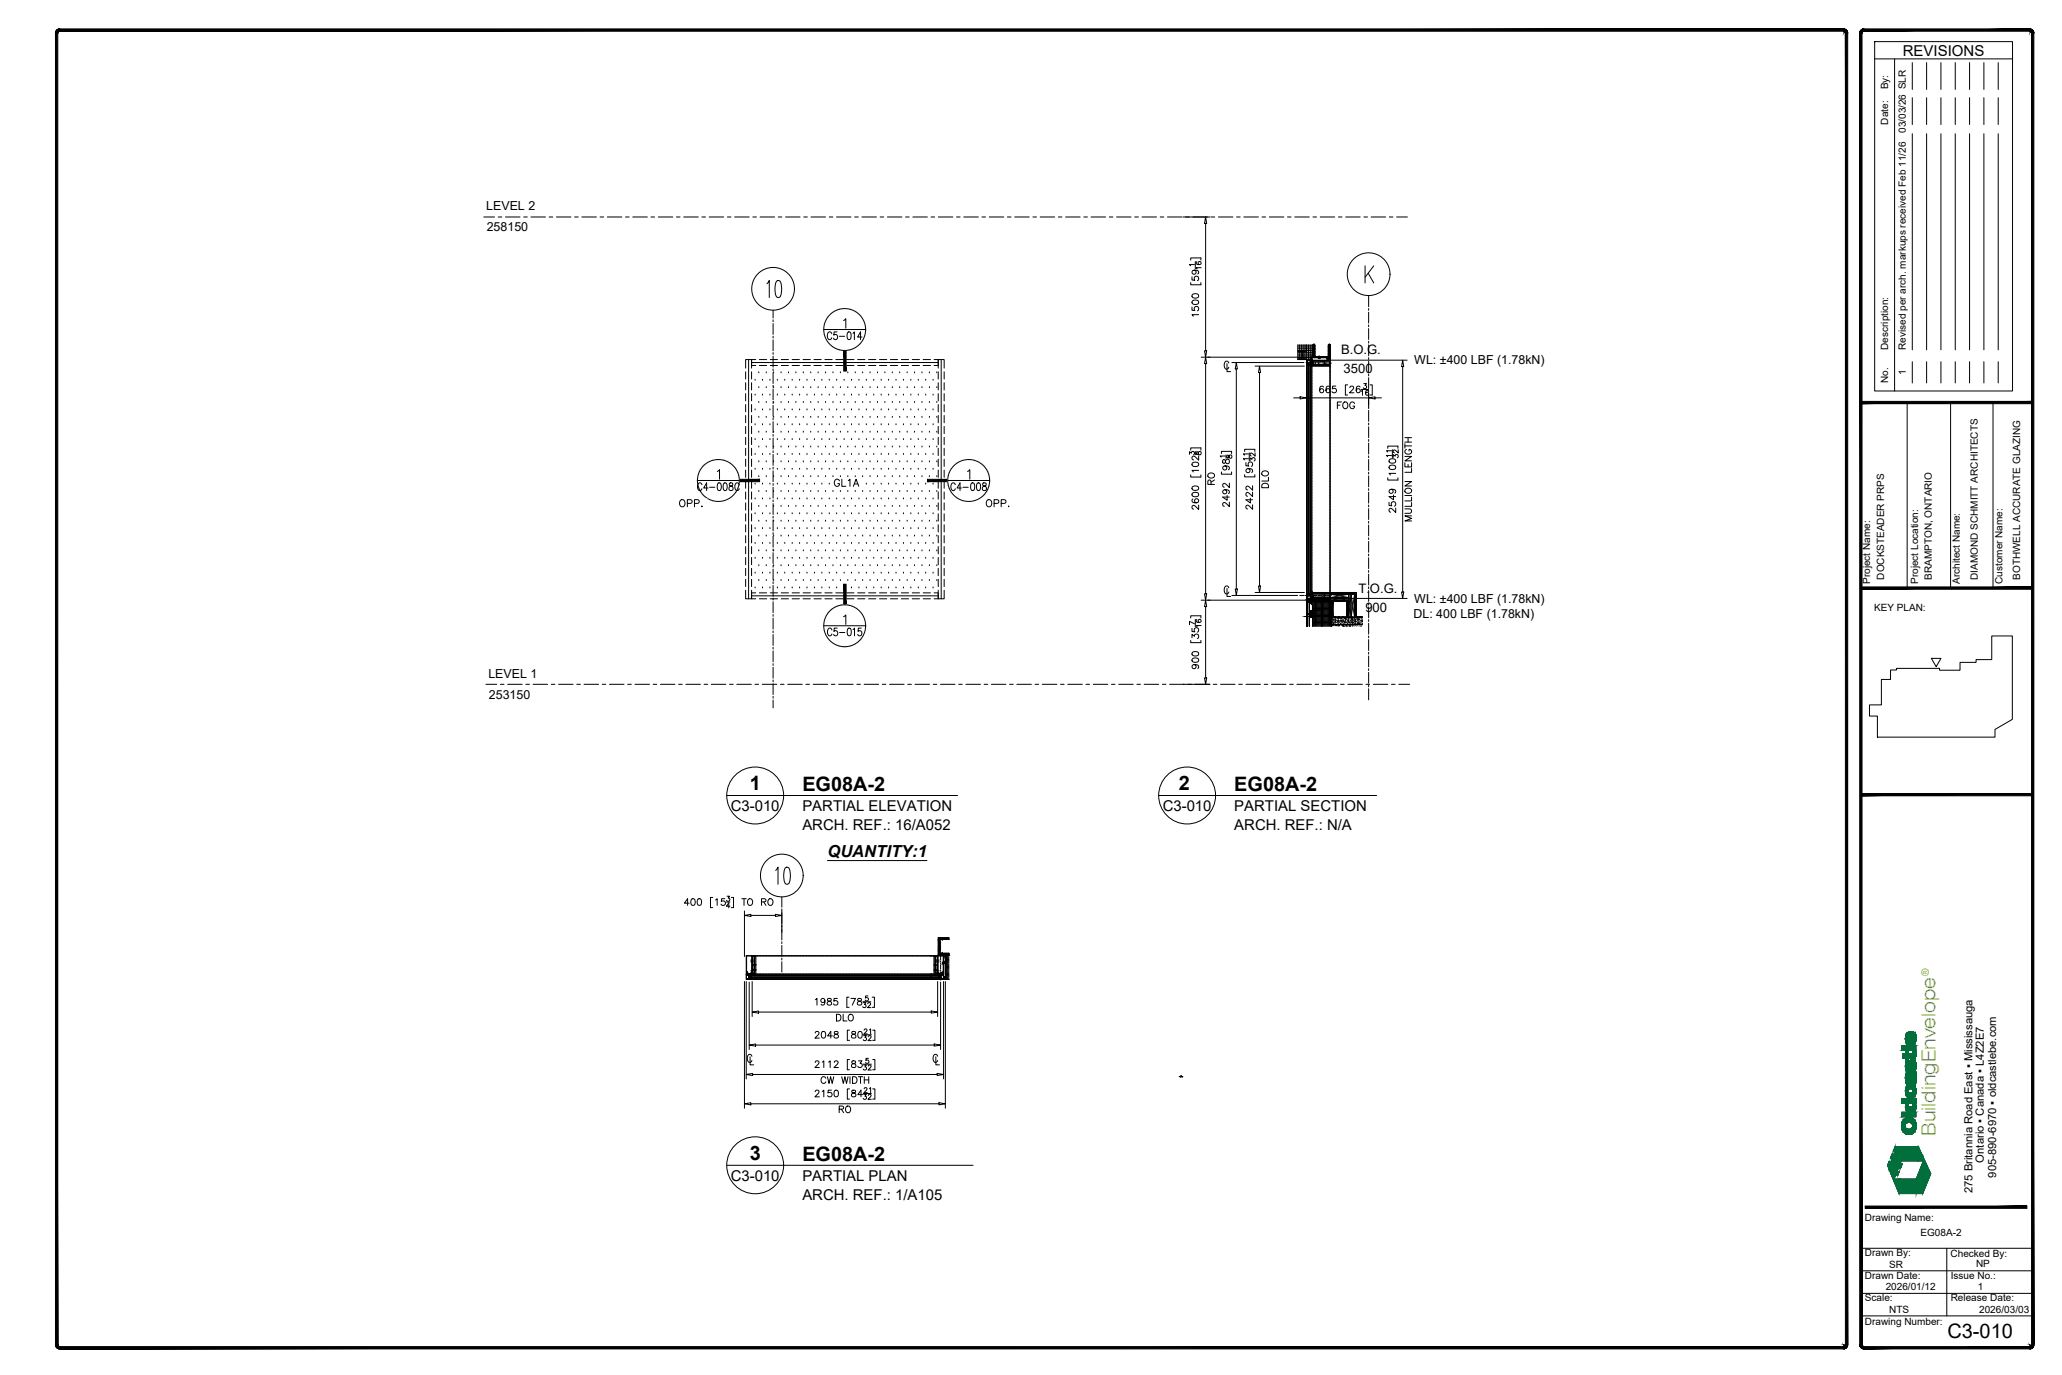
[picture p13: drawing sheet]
<svg xmlns="http://www.w3.org/2000/svg" width="914mm" height="610mm" viewBox="0 0 914 610" stroke-linecap="round" stroke-linejoin="round" font-family="sans-serif">
<defs><g id="words">
<text font-size="11" x="351.7" y="393.3" transform="rotate(-90 351.7 393.3)">10</text>
<text font-size="10.6" x="347.8" y="133" transform="rotate(-90 347.8 133)">10</text>
<text font-size="8.9" x="863.6" y="593.4">C3-010</text>
<g font-size="8.8">
<text x="332.4" y="350.4">1</text>
<text x="355.8" y="350.8">EG08A-2</text>
<text x="522.8" y="350.4">2</text>
<text x="547.4" y="350.8">EG08A-2</text>
<text x="332.4" y="514.3">3</text>
<text x="355.8" y="514.8">EG08A-2</text>
</g>
<text font-size="8.5" fill="#7ab800" x="858.3" y="503.6" transform="rotate(-90 858.3 503.6)">BuildingEnvelope</text>
<text font-size="7.5" x="368.7" y="217.3">GL1A</text>
<text font-size="7.4" x="366.9" y="380">QUANTITY:1</text>
<g font-size="7.1">
<text x="308.3" y="218.7">C4-008C</text>
<text x="420.9" y="218.7">C4-008</text>
<text x="299.2" y="226.1">OPP.</text>
<text x="435.3" y="226.1">OPP.</text>
<text x="366.2" y="283.3">C5-015</text>
</g>
<text font-size="6.7" x="843.8" y="24.7">REVISIONS</text>
<g font-size="6.6">
<text x="365.8" y="151.7">C5-014</text>
<text x="324.1" y="359.7">C3-010</text>
<text x="355.8" y="359.7">PARTIAL ELEVATION</text>
<text x="515.6" y="359.7">C3-010</text>
<text x="547.4" y="359.7">PARTIAL SECTION</text>
<text x="355.8" y="367.9">ARCH. REF.: 16/A052</text>
<text x="547.4" y="367.9">ARCH. REF.: N/A</text>
<text x="324.1" y="523.6">C3-010</text>
<text x="355.8" y="523.6">PARTIAL PLAN</text>
<text x="355.8" y="531.8">ARCH. REF.: 1/A105</text>
</g>
<g font-size="5.8">
<text x="594.7" y="156.9">B.O.G.</text>
<text x="595.8" y="165.2">3500</text>
<text x="602.4" y="262.9">T.O.G.</text>
<text x="605.5" y="271.2">900</text>
</g>
<g font-size="5.5">
<text x="215.6" y="93.3">LEVEL 2</text>
<text x="215.8" y="102.6">258150</text>
<text x="627.2" y="161.2">WL: ±400 LBF (1.78kN)</text>
<text x="627.2" y="267.3">WL: ±400 LBF (1.78kN)</text>
<text x="626.8" y="273.8">DL: 400 LBF (1.78kN)</text>
<text x="216.6" y="300.5">LEVEL 1</text>
<text x="216.8" y="309.8">253150</text>
</g>
<g font-size="5">
<text x="879.8" y="515.4" transform="rotate(-90 879.8 515.4)">Ontario ▪ Canada ▪ L4Z2E7</text>
<text x="885.3" y="522.1" transform="rotate(-90 885.3 522.1)">905-890-6970 ▪ oldcastlebe.com</text>
<text x="874.7" y="529.1" transform="rotate(-90 874.7 529.1)">275 Britannia Road East ▪ Mississauga</text>
</g>
<text font-size="4.5" fill="#7ab800" x="855.3" y="432.8" transform="rotate(-90 855.3 432.8)">®</text>
<g font-size="4.4">
<text x="837.3" y="39.7" transform="rotate(-90 837.3 39.7)">By:</text>
<text x="837.3" y="55.2" transform="rotate(-90 837.3 55.2)">Date:</text>
<text x="845.2" y="58.9" transform="rotate(-90 845.2 58.9)">03/03/26 SLR</text>
<text x="837.3" y="155.1" transform="rotate(-90 837.3 155.1)">Description:</text>
<text x="845.2" y="155.1" transform="rotate(-90 845.2 155.1)">Revised per arch. markups received Feb 11/26</text>
<text x="845.2" y="166.5" transform="rotate(-90 845.2 166.5)">1</text>
<text x="837.3" y="169.8" transform="rotate(-90 837.3 169.8)">No.</text>
<text x="835.6" y="257" transform="rotate(-90 835.6 257)">DOCKSTEADER PRPS</text>
<text x="856.7" y="257.1" transform="rotate(-90 856.7 257.1)">BRAMPTON, ONTARIO</text>
<text x="877.1" y="257.1" transform="rotate(-90 877.1 257.1)">DIAMOND SCHMITT ARCHITECTS</text>
<text x="895.9" y="257.1" transform="rotate(-90 895.9 257.1)">BOTHWELL ACCURATE GLAZING</text>
<text x="829.3" y="258.9" transform="rotate(-90 829.3 258.9)">Project Name:</text>
<text x="850.6" y="258.9" transform="rotate(-90 850.6 258.9)">Project Location:</text>
<text x="869.1" y="258.9" transform="rotate(-90 869.1 258.9)">Architect Name:</text>
<text x="887.9" y="258.9" transform="rotate(-90 887.9 258.9)">Customer Name:</text>
<text x="831.1" y="271">KEY PLAN:</text>
<text x="827" y="541.2">Drawing Name:</text>
<text x="851.6" y="548">EG08A-2</text>
<text x="827" y="557.1">Drawn By:</text>
<text x="865" y="557.1">Checked By:</text>
<text x="837.7" y="562.1">SR</text>
<text x="876.3" y="561.8">NP</text>
<text x="827" y="567">Drawn Date:</text>
<text x="865.1" y="566.9">Issue No.:</text>
<text x="836.2" y="572.1">2026/01/12</text>
<text x="877" y="571.9">1</text>
<text x="827" y="576.9">Scale:</text>
<text x="865.1" y="577">Release Date:</text>
<text x="827" y="587.3">Drawing Number:</text>
<text x="837.8" y="582.2">NTS</text>
<text x="877.7" y="582.1">2026/03/03</text>
</g>
</g></defs>
<!-- layer: A-FLOR-LEVL -->
<g fill="none" stroke="#000" stroke-width=".44">
<path d="M214.5 96.2h4.8M220.9 96.2h1.6M224.2 96.2h6.4M232.2 96.2h1.6M235.4 96.2h6.5M243.5 96.2h1.6M246.7 96.2h6.5M254.8 96.2h1.6M258 96.2h6.5M266.1 96.2h1.6M269.3 96.2h6.5M277.4 96.2h1.6"/>
<path d="M280.6 96.2h6.5M288.7 96.2h1.6M291.9 96.2h6.4M300 96.2h1.6M303.2 96.2h6.4M311.3 96.2h1.6M314.5 96.2h6.4M322.5 96.2h1.7M325.8 96.2h6.4M333.8 96.2h1.6M337.1 96.2h6.4M345.1 96.2h1.6"/>
<path d="M348.4 96.2h6.4M356.4 96.2h1.6M359.6 96.2h6.5M367.7 96.2h1.6M370.9 96.2h6.5M379 96.2h1.6M382.2 96.2h6.5M390.3 96.2h1.6M393.5 96.2h6.5M401.6 96.2h1.6M404.8 96.2h6.5M412.9 96.2h1.6"/>
<path d="M416.1 96.2h6.4M424.2 96.2h1.6M427.4 96.2h6.4M435.4 96.2h1.7M438.7 96.2h6.4M446.7 96.2h1.7M450 96.2h6.4M458 96.2h1.6M461.3 96.2h6.4M469.3 96.2h1.6M472.5 96.2h6.5M480.6 96.2h1.6"/>
<path d="M483.8 96.2h6.5M491.9 96.2h1.6M495.1 96.2h6.5M503.2 96.2h1.6M506.4 96.2h6.5M514.5 96.2h1.6M517.7 96.2h6.5M525.8 96.2h1.6M529 96.2h6.4M537.1 96.2h1.6M540.3 96.2h6.4M548.3 96.2h1.7"/>
<path d="M551.6 96.2h6.4M559.6 96.2h1.7M562.9 96.2h6.4M570.9 96.2h1.6M574.2 96.2h6.4M582.2 96.2h1.6M585.4 96.2h6.5M593.5 96.2h1.6M596.7 96.2h6.5M604.8 96.2h1.6M608 96.2h6.5M616.1 96.2h1.6"/>
<path d="M619.3 96.2h4.8M215.5 303.4h4.8M221.9 303.4h1.6M225.1 303.4h6.5M233.2 303.4h1.6M236.4 303.4h6.5M244.5 303.4h1.6M247.7 303.4h6.4M255.8 303.4h1.6M259 303.4h6.4M267 303.4h1.7M270.3 303.4h6.4"/>
<path d="M278.3 303.4h1.7M281.6 303.4h6.4M289.6 303.4h1.6M292.9 303.4h6.4M300.9 303.4h1.6M304.1 303.4h6.5M312.2 303.4h1.6M315.4 303.4h6.5M323.5 303.4h1.6M326.7 303.4h6.5M334.8 303.4h1.6M338 303.4h6.5"/>
<path d="M346.1 303.4h1.6M349.3 303.4h6.5M357.4 303.4h1.6M360.6 303.4h6.5M368.7 303.4h1.6M371.9 303.4h6.4M380 303.4h1.6M383.2 303.4h6.4M391.2 303.4h1.7M394.5 303.4h6.4M402.5 303.4h1.7M405.8 303.4h6.4"/>
<path d="M413.8 303.4h1.6M417.1 303.4h6.4M425.1 303.4h1.6M428.3 303.4h6.5M436.4 303.4h1.6M439.6 303.4h6.5M447.7 303.4h1.6M450.9 303.4h6.5M459 303.4h1.6M462.2 303.4h6.5M470.3 303.4h1.6M473.5 303.4h6.5"/>
<path d="M481.6 303.4h1.6M484.8 303.4h6.4M492.9 303.4h1.6M496.1 303.4h6.4M504.1 303.4h1.7M507.4 303.4h6.4M515.4 303.4h1.7M518.7 303.4h6.4M526.7 303.4h1.6M530 303.4h6.4M538 303.4h1.6M541.2 303.4h6.5"/>
<path d="M549.3 303.4h1.6M552.5 303.4h6.5M560.6 303.4h1.6M563.8 303.4h6.5M571.9 303.4h1.6M575.1 303.4h6.5M583.2 303.4h1.6M586.4 303.4h6.5M594.5 303.4h1.6M597.7 303.4h6.4M605.8 303.4h1.6M609 303.4h6.4"/>
<path d="M617.1 303.4h1.6M620.3 303.4h4.8"/>
</g>
<!-- layer: TEXT BIG -->
<g fill="none" stroke="#000" stroke-width=".44">
<path d="M322.3 352.7h102.3M513.8 352.7h96.7M322.3 516.6h109.2"/>
<circle cx="334.9" cy="352.7" r="12.6"/>
<circle cx="526.4" cy="352.7" r="12.6"/>
<circle cx="334.9" cy="516.6" r="12.6"/>
</g>
<!-- layer: _OBE_dims -->
<g fill="none" stroke="#000" stroke-width=".44">
<path d="M524.6 96.2h12M534.6 99v56.5M528 115.3v-1h4.5v1M529.6 119.8a.92 .92 0 0 1 .8 1.2 .92 .92 0 0 1-1.5 .4 .92 .92 0 0 1 .1-1.5l.6-.1a1.39 1.39 0 0 1 1.9 1.1l-.4 .6M529.7 117.3h-2.2l.4 .5M530.1 115.9v3.3M530.8 116l-.3 .1a1.09 1.09 0 0 0 .8 1.4 1.09 1.09 0 0 0 1.4-.8 .69 .69 0 0 0-.7-.8 .69 .69 0 0 0-.7 .7 .69 .69 0 0 0 .6 .7M532.7 118.7h-2.3l.5 .5M528 125.3v1h4.5v-1M528.6 136.1v1.4l1.3 .2a1.05 1.05 0 0 1-.1-1.6 1.05 1.05 0 0 1 1.6 .2 1.05 1.05 0 0 1-.4 1.5M528.6 122.7v1.4l1.3 .2a1.05 1.05 0 0 1-.1-1.6 1.05 1.05 0 0 1 1.6 .2 1.05 1.05 0 0 1-.4 1.5M528.7 133.4l1.2-.4a1.27 1.27 0 0 1 1.6 1.2 1.6 1.6 0 0 1-1.5 .8 1.6 1.6 0 0 1-1.4-1.1z"/>
<path d="M528.7 130.6l1.2-.4a1.26 1.26 0 0 1 1.6 1.1 1.6 1.6 0 0 1-1.5 .9 1.6 1.6 0 0 1-1.4-1.1zM531.5 139.5h-2.9l.6 .7M332 159.4v106.1M417.4 159.4v106.1M532.7 158.4h48.1M588.7 159.7h35.3M333.3 160.7h82.8M534.6 161.2v102M544.1 161.2v3.6h1.6M544.9 161a1.05 1.05 0 0 0-1.3-.9 1.05 1.05 0 0 0-.7 1.4v.8a1.05 1.05 0 0 0 .7 1.4 1.05 1.05 0 0 0 1.3-.9M546.3 160.7h31.9M548.2 163.6v97.5"/>
<path d="M556.6 162.3h21.8M558.5 165.2v94.6M573.7 176.4h2.8M579.4 174.4v6.6M579.4 176.4h27.5M586.9 171.6l-.1-.3a.97 .97 0 0 0-1.5 .4v2a.92 .92 0 0 0 1.5 .1 .92 .92 0 0 0-.3-1.4 .92 .92 0 0 0-1.3 .8M589.7 171.6l-.1-.3a.96 .96 0 0 0-1.4 .4v2a.92 .92 0 0 0 1.4 .1 .92 .92 0 0 0-.3-1.4 .92 .92 0 0 0-1.3 .8M592.4 171.2h-1.4l-.2 1.3a1.05 1.05 0 0 1 1.6-.1 1.05 1.05 0 0 1-.2 1.6 1.05 1.05 0 0 1-1.5-.4M593.1 179.6h1.1M594.9 178.2h-1.8v3M595.7 178.6l.3-.2a1.38 1.38 0 0 1 1.8 1.3 1.38 1.38 0 0 1-1.8 1.3l-.5-1zM597.6 170.6h-1v4.5h1"/>
<path d="M598.6 171.9l.6-.7 .8 .1 .3 .4-.4 1-1.4 1.4h1.9M600.7 178.9a1.09 1.09 0 0 0-1.3-.7 1.09 1.09 0 0 0-.8 1.1v.7a1.06 1.06 0 0 0 1 1.2 1.06 1.06 0 0 0 1.1-1.2h-.7M603.1 171.6l-.1-.3a.96 .96 0 0 0-1.4 .4v2a.92 .92 0 0 0 1.4 .1 .92 .92 0 0 0-.3-1.4 .92 .92 0 0 0-1.3 .8M603.7 173.5l.5-.5v2.3M603.7 172.7h3.2M604.8 170.1h1.1l-.6 .8a.74 .74 0 0 1 .6 1.2 .74 .74 0 0 1-1.3-.2M606.8 173.3l-.1-.2a1.09 1.09 0 0 0-1.3 .8 1.09 1.09 0 0 0 .8 1.4 .69 .69 0 0 0 .7-.7 .69 .69 0 0 0-.6-.7 .69 .69 0 0 0-.7 .6M606.9 174.4v6.1M607.5 170.6h1v4.5h-1M609.8 176.4h2.8M622 162.5v100M528 199.6v-1h4.5v1"/>
<path d="M615.4 198.8v-1h4.5v1M617.1 199.8h-2.2l.4 .6M617.5 199.4v3.6M620 199.4v1.5l-1.8-1.4-.4 .8 .6 .4M623 197.7h3M623 196.7v2M623 196h3M623 194h3M623.7 199.2a1.09 1.09 0 0 0-.7 1.3 1.09 1.09 0 0 0 1.1 .9h.7a1.06 1.06 0 0 0 1.2-1.1 1.06 1.06 0 0 0-1.2-1.1v.8M624.4 194v2M527.5 201.4v-1.1l.8 .6a.74 .74 0 0 1 1.2-.6 .74 .74 0 0 1-.2 1.3M528 210.5v1h4.5v-1"/>
<path d="M528.7 218.7l1.2-.4a1.26 1.26 0 0 1 1.6 1.1 1.6 1.6 0 0 1-1.5 .9 1.6 1.6 0 0 1-1.4-1.2zM528.7 215.9l1.2-.4a1.27 1.27 0 0 1 1.6 1.1 1.6 1.6 0 0 1-1.5 .8 1.6 1.6 0 0 1-1.4-1.1zM528.7 205.3l1.2-.4a1.27 1.27 0 0 1 1.6 1.1 1.6 1.6 0 0 1-1.5 .9 1.6 1.6 0 0 1-1.4-1.2zM530.1 200.2v1.4M530.5 200.4v1l.5 .1 .9-1.3a.74 .74 0 0 1 .8 .7 .74 .74 0 0 1-.8 .7l-.7-1.2zM531.5 208.5h-2.9l.6 .7M531.5 202.1v1.9l-1.4-1.4-.9-.4-.5 .3-.1 .8 .7 .6M535.8 210.3a1.47 1.47 0 0 1 1.8-.6 1.47 1.47 0 0 1 .8 1.7 1.47 1.47 0 0 1-1.8 .6 1.47 1.47 0 0 1-.8-1.7zM537 214.8l-.1-1.7-1-.2-.3 1.9h3M538.6 212.8l-1.6 1M541.6 209.2v1h4.6v-1M541.6 201.1v-1h4.6v1"/>
<path d="M542.3 203.9v1.4l.6 .1 .7-1.4 .6-.4a.99 .99 0 0 1 1 1 .99 .99 0 0 1-1 1l-.6-.4-.4-1.3zM543.2 217.1a.92 .92 0 0 1 .8 1.3 .92 .92 0 0 1-1.5 .4 .92 .92 0 0 1 .1-1.5l.6-.2a1.39 1.39 0 0 1 2 1.2l-.5 .5M543.2 206.6a.92 .92 0 0 1 .8 1.2 .92 .92 0 0 1-1.5 .4 .92 .92 0 0 1 .1-1.5l.6-.1a1.39 1.39 0 0 1 2 1.1l-.5 .6M543.3 202.2h-2.2l.4 .5M543.7 201.7v1.5M544.2 201.9v1.1l.4 .1 .9-1.4a.74 .74 0 0 1 .8 .7 .74 .74 0 0 1-.8 .8l-.7-1.3zM544.2 219.7v2.1l-2-1.4h3M545.2 214.2v1.9l-2.1-1.8-.9 .6 .1 .8 .6 .3M551.9 210.4v1h4.6v-1M551.9 200.2v-1h4.6v1M552.5 205.1v1.4l1.3 .1a1.05 1.05 0 0 1-.1-1.6 1.05 1.05 0 0 1 1.6 .2 1.05 1.05 0 0 1-.4 1.6M553.5 207.8a.92 .92 0 0 1 .8 1.2 .92 .92 0 0 1-1.5 .4 .92 .92 0 0 1 .1-1.5l.6-.1a1.39 1.39 0 0 1 2 1.1l-.5 .5"/>
<path d="M553.6 203.4h-2.2l.4 .5M553.6 201.3h-2.2l.4 .5M554 200.8v3.6M554.4 204.2v-1.2l.8 .6a.74 .74 0 0 1 1.2-.5 .74 .74 0 0 1-.3 1.3M555.5 218.2v2l-2.2-1.9-.8 .6 .1 .8 .6 .3M555.5 215.4v1.9l-1.4-1.4-1-.4-.6 .6v.5l.7 .6M556.6 200.8v1.5l-1.8-1.4-.4 .8 .5 .5M559.7 214.8a1.65 1.65 0 0 1 2.8 .4v1h-3zM559.7 209.3a1.47 1.47 0 0 1 1.8-.6 1.47 1.47 0 0 1 .9 1.7 1.47 1.47 0 0 1-1.9 .6 1.47 1.47 0 0 1-.8-1.7zM562.5 211.6v1.7h-3M615.4 211.8v1h4.5v-1M616.1 206.6l1.1-.4a1.27 1.27 0 0 1 1.7 1.1 1.6 1.6 0 0 1-1.5 .9 1.6 1.6 0 0 1-1.4-1.1z"/>
<path d="M616.1 203.8l1.1-.4a1.28 1.28 0 0 1 1.7 1.1 1.6 1.6 0 0 1-1.5 .9 1.6 1.6 0 0 1-1.4-1.2zM617 216.9a.92 .92 0 0 1 .8 1.3 .92 .92 0 0 1-1.5 .3 .92 .92 0 0 1 .1-1.4l.6-.2a1.4 1.4 0 0 1 1.9 1.1l-.4 .6M617.1 202h-2.2l.4 .5M617.8 202.8v-1.2l.9 .6a.74 .74 0 0 1 1.2-.5 .74 .74 0 0 1-.3 1.3M618 219.5v2.1l-2-1.4h2.9M618.9 209.9h-2.9l.5 .7M623 213.5h3l-3 2h3M623 205.2v1.8h3v-1.8M623 202.3h3l-3 2h3M623 219.7h3M623.4 216.7a1.44 1.44 0 0 1 1.8-.2 1.44 1.44 0 0 1 .6 1.6 1.47 1.47 0 0 1-1.8 .6 1.47 1.47 0 0 1-.9-1.7zM624.4 205.9v1.1"/>
<path d="M626 207.7v1.7h-3M529 221.2l-.3 .2a.96 .96 0 0 0 .5 1.4h1.9a.92 .92 0 0 0 .1-1.5 .92 .92 0 0 0-1.4 .4 .92 .92 0 0 0 .8 1.2M531.5 223.9v2l-2.1-1.9-.8 .6 .1 .9 .6 .2M545.2 222.6v2l-2.1-1.8-.9 .5 .1 .9 .6 .3M554.5 220.9v2.1l-2-1.4h3M555.5 223.8v2l-1.4-1.4-1-.4-.5 .2-.1 .9 .7 .6M616 222.7v1.4l1.2 .1a1.05 1.05 0 0 1 0-1.5 1.05 1.05 0 0 1 1.6 .2 1.05 1.05 0 0 1-.4 1.5M618.9 225.2v2l-1.4-1.4-1-.4-.4 .3-.1 .8 .7 .6M623 225.6h2.1l.9 .9-.5 .9-2.5 .2M626 228.7h-3l3 1.1-3 1.2h3M626 222.8v1.7h-3M626 220.4v1.7h-3"/>
<path d="M333.3 264.2h82.8M528 274v-1h4.5v1M528.6 278.6v1.4l1.3 .1a1.05 1.05 0 0 1-.1-1.6 1.05 1.05 0 0 1 1.6 .2 1.05 1.05 0 0 1-.4 1.6M529.7 276.5l-2.2-1v1.5M530.1 274.6v3.3M530.8 274.7l-.3 .1a1.09 1.09 0 0 0 .8 1.3 1.09 1.09 0 0 0 1.4-.8 .69 .69 0 0 0-.7-.7 .69 .69 0 0 0-.7 .6 .69 .69 0 0 0 .6 .8M532.7 277.3h-2.3l.5 .6M532.7 266.1h47.8M534.6 268.9v31.6M544.1 260.9v3.5h1.6M544.9 260.6a1.05 1.05 0 0 0-1.3-.8 1.05 1.05 0 0 0-.7 1.3v.9a1.05 1.05 0 0 0 .7 1.3 1.05 1.05 0 0 0 1.3-.8M546.3 264h29.1"/>
<path d="M556.6 262.7h21.8M588.4 265.3h35.6M528 283.9v1h4.5v-1M528.6 282.8v-1.5l1.1 .8a.99 .99 0 0 1 1.6-.7 .99 .99 0 0 1-.3 1.7M528.7 292.1l1.2-.4a1.27 1.27 0 0 1 1.6 1.1 1.6 1.6 0 0 1-1.5 .9 1.6 1.6 0 0 1-1.4-1.2zM528.7 289.3l1.2-.4a1.27 1.27 0 0 1 1.6 1.1 1.6 1.6 0 0 1-1.5 .9 1.6 1.6 0 0 1-1.4-1.2zM529.6 294.6a.92 .92 0 0 1 .8 1.3 .92 .92 0 0 1-1.5 .4 .92 .92 0 0 1 .1-1.5l.6-.2a1.39 1.39 0 0 1 1.9 1.2l-.4 .5M524.6 303.4h12M306.8 398.6a.97 .97 0 0 1 1.4 .4l.1 .7a1.26 1.26 0 0 1-1.1 1.7 1.9 1.9 0 0 1-.4-2.8zM309.6 398.6a.97 .97 0 0 1 1.4 .4l.1 .7a1.26 1.26 0 0 1-1.1 1.7 1.89 1.89 0 0 1-.4-2.8zM316.1 397.9h-1v4.5h1M317.3 399l.7-.6v3"/>
<path d="M321.4 398.4h-1.4l-.1 1.3a1.05 1.05 0 0 1 1.5 0 1.05 1.05 0 0 1-.2 1.6 1.05 1.05 0 0 1-1.5-.5M322.1 399.9h1.6M322.4 397.3h1.1l-.6 .9a.74 .74 0 0 1 .6 1.2 .74 .74 0 0 1-1.3-.3M324.3 397.9h1v4.5h-1M329 398.4h1.9M329.9 398.4v3M332.1 398.6a1.39 1.39 0 0 1 1.7 1.3 1.39 1.39 0 0 1-1.7 1.4l-.6-1v-.7zM337.7 399.8l1.7-.1 .1-1-1.8-.3v3M338.7 399.8l1 1.6M340.8 398.9l.3-.3a1.39 1.39 0 0 1 1.7 1.3 1.39 1.39 0 0 1-1.7 1.4l-.6-1zM305.6 400.4h-2.1l1.4-2v3M323.7 401.8h-1.6l1.1-1.5v2.2"/>
<path d="M330.1 403.9v20.2M333 405.8h10.9M346.7 403.9v9.4M330.1 435.1v56.2M330.9 435.1v43.2M332.2 435.4v29.9M333.5 435.1v15.6M415.8 435.1v15.6M417.1 435.4v29.9M418.4 435.1v43.2M419.2 435.1v56.2M336.4 448.7h76.6"/>
<path d="M361.5 458l.6-.7 .8 .1 .3 .4-.4 1-1.4 1.4h1.9M361.6 443.2l.7-.6v3M364.6 457.4a.97 .97 0 0 1 1.4 .4l.2 .7a1.26 1.26 0 0 1-1.2 1.7 1.89 1.89 0 0 1-.4-2.8zM365.8 443.6a.92 .92 0 0 1-1.3 .8 .92 .92 0 0 1-.3-1.4 .92 .92 0 0 1 1.5 .1l.1 .5a1.4 1.4 0 0 1-1.1 2l-.6-.4M367.1 442.8v.8l1.2 .5 .5 .5a.99 .99 0 0 1-1 1.1 .99 .99 0 0 1-1-1.1l1.8-1.2-.1-.6zM369.1 459.3h-2.1l1.4-2v2.9M370.1 457.4v.9l1.3 .4 .4 .6a.99 .99 0 0 1-1 1 .99 .99 0 0 1-1-1l.5-.6 1.4-.7-.2-.6zM370.9 449.7h1a1.58 1.58 0 0 1 1 1.5 1.58 1.58 0 0 1-1 1.4h-1zM371.3 442.6h-1.4l-.1 1.3a1.05 1.05 0 0 1 1.5 0 1.05 1.05 0 0 1-.2 1.6 1.05 1.05 0 0 1-1.5-.5M373.9 449.7v2.9h1.7M376.4 450.1l.3-.3a1.38 1.38 0 0 1 1.8 1.4 1.38 1.38 0 0 1-1.8 1.3l-.5-1zM376.5 442.1h-1v4.5h1"/>
<path d="M376.7 456.7h-.9v4.5h.9M377.4 442.6h1.9l-1.4 3M377.9 457.4v.9l1.2 .4 .5 .6a.99 .99 0 0 1-1 1 .99 .99 0 0 1-1-1l.4-.6 1.4-.7-.1-.6zM380.5 442.8v.8l1.2 .5 .5 .5a.99 .99 0 0 1-1 1.1 .99 .99 0 0 1-1-1.1l1.8-1.2-.1-.6zM380.8 457.4a.97 .97 0 0 1 1.4 .4l.2 .7a1.26 1.26 0 0 1-1.2 1.7 1.9 1.9 0 0 1-.4-2.8zM382.6 444.1h3.6M382.8 444.5h1.2l-.7 .8a.74 .74 0 0 1 .6 1.2 .74 .74 0 0 1-1.3-.2M382.8 458.8h3.6M383 459.1h1.2l-.7 .9a.74 .74 0 0 1 .6 1.2 .74 .74 0 0 1-1.3-.3M383.2 456.7l.4-.5 .9 .4-1.4 1.8h1.5M384.8 445l.4-.5 .9 .4-1.4 1.8h1.5M384.9 441.5h-1l-.2 1a.78 .78 0 0 1 1.2 0 .78 .78 0 0 1-.1 1.1 .78 .78 0 0 1-1.2-.3"/>
<path d="M385 459.7l.4-.6 .9 .5-1.4 1.8h1.5M385.5 456.6l.6-.4v2.2M386.8 442.1h1v4.5h-1M387 456.7h1v4.5h-1M332.6 468.5v3.6h1.7M333.4 468.3a1.05 1.05 0 0 0-1.3-.8 1.05 1.05 0 0 0-.7 1.3v.9a1.05 1.05 0 0 0 .7 1.3 1.05 1.05 0 0 0 1.3-.8M333.8 476.4h81.8M335.1 463.3h79.2M361.5 471l.6-.7 .8 .2 .3 .4-.4 1-1.4 1.4h1.9M364.6 470.9l.7-.6v3M366.2 478.1a1.09 1.09 0 0 0-1.2-.8 1.09 1.09 0 0 0-.9 1.2v.7a1.09 1.09 0 0 0 .9 1.1 1.09 1.09 0 0 0 1.2-.7M366.9 477.4l.7 2.9 .7-2.9 .7 2.9 .7-2.9"/>
<path d="M367.4 470.9l.7-.6v3M370 471l.5-.7 .9 .2 .3 .4-.5 1-1.4 1.4h2M373.3 477.4l.7 2.9 .7-2.9 .7 2.9 .7-2.9M376.7 469.8h-.9v4.5h.9M376.9 477.4v2.9M377.9 470.5v.8l1.2 .4 .5 .6a.99 .99 0 0 1-1 1 .99 .99 0 0 1-1-1l.4-.6 1.4-.7-.1-.5zM378.1 477.4h.9a1.58 1.58 0 0 1 1.1 1.4 1.58 1.58 0 0 1-1.1 1.5h-.9zM380.6 477.4h2M380.7 470.3h1.5l-.8 1.2a.98 .98 0 0 1 .7 1.5 .98 .98 0 0 1-1.7-.3M381.6 477.4v2.9M382.8 471.8h3.6M383 472.2h1.2l-.7 .8a.74 .74 0 0 1 .6 1.2 .74 .74 0 0 1-1.3-.2"/>
<path d="M383.3 477.4v2.9M383.3 478.8h1.9M385 472.7l.4-.5 .9 .4-1.4 1.8h1.5M385.1 469.2h-1l-.1 1a.79 .79 0 0 1 1.1-.1 .79 .79 0 0 1-.1 1.2 .79 .79 0 0 1-1.1-.3M385.2 477.4v2.9M387 469.8h1v4.5h-1M415 468.5v3.6h1.6M415.8 468.3a1.05 1.05 0 0 0-1.3-.8 1.05 1.05 0 0 0-.7 1.3v.9a1.05 1.05 0 0 0 .7 1.3 1.05 1.05 0 0 0 1.3-.8M522.9 477.3h.1M523.6 477.3l-.2 .2M523.6 477.1h.1M523.8 477.1l-.1 .1"/>
<path d="M523.9 477.3v.1M524 477.2h.1M524 477.1l.1 .1M524.1 477.3l-.1 .2M524.3 477.3h.1M524.3 477.3l-.1 .1M524.3 477.3l-1.1 .1M524.3 477.5h.1M524.6 477.3l-.2 .2M333 489.4h83.4M361.5 484l.3-.5 .8-.2 .6 .9-1.8 2.1h1.9M364.6 483.9l.7-.6v3"/>
<path d="M368.7 483.3h-1.4l-.1 1.3a1.05 1.05 0 0 1 1.5 0 1.05 1.05 0 0 1-.2 1.5 1.05 1.05 0 0 1-1.5-.4M370.3 483.5a.96 .96 0 0 1 1.4 .4l.1 .7a1.27 1.27 0 0 1-1.1 1.7 1.88 1.88 0 0 1-.4-2.8zM372.1 491.8l1.7-.2 .2-1-1.9-.2v2.9M373.1 491.8l1 1.5M375.2 490.8l.3-.3a1.38 1.38 0 0 1 1.8 1.3 1.38 1.38 0 0 1-1.8 1.4l-.5-1zM376.7 482.8h-.9v4.5h.9M377.9 483.5v.8l1.2 .4 .5 .6a.99 .99 0 0 1-1 1 .99 .99 0 0 1-1-1l.4-.6 1.4-.7-.1-.5zM382.5 485.3h-2.1l1.4-2v3M382.8 484.8h3.6M383 485.2h1.2l-.7 .8a.74 .74 0 0 1 .6 1.2 .74 .74 0 0 1-1.3-.2M383.2 482.7l.4-.5 .9 .4-1.4 1.8h1.5M385 485.7l.4-.5 .9 .4-1.4 1.8h1.5"/>
<path d="M385.5 482.6l.6-.4v2.2M387 482.8h1v4.5h-1"/>
</g>
<!-- layer: 0 -->
<g fill="none" stroke="#000" stroke-width=".44">
<path d="M534.6 96.2l.5 2.8h-.9zM534.2 155.5h.9l-.5 2.9zM534.6 158.4l.5 2.8h-.9zM622 159.7l.5 2.8h-1zM548.2 160.7l.5 2.9h-.9zM558.5 162.3l.5 2.9h-.9zM576.5 175.9l2.9 .5-2.9 .5zM606.9 176.4l2.9-.5v1zM558.1 259.8h.9l-.5 2.9zM534.2 263.2h.9l-.5 2.9zM534.6 266.1l.5 2.8h-.9zM547.8 261.1h.9l-.5 2.9z"/>
<path d="M621.5 262.5h1l-.5 2.8zM838.4 297h2.6v-.7h19.1v.8h9.1v-3.4h7.1v-1.3h6.9v-10.4h9.2v36.9l-7.7 4.5v3.4h-52.2v-9.3h-3.5v-5h5.3v-11.3h4.1zM534.2 300.5h.9l-.5 2.9zM330.1 405.8l2.9-.4v.9zM343.9 405.4l2.8 .4-2.8 .5zM333.5 448.7l2.9-.5v1zM413 448.2l2.8 .5-2.8 .5zM330.9 476.4l2.9-.5v.9zM332.2 463.3l2.9-.4v.9zM414.3 462.9l2.8 .4-2.8 .5zM415.6 475.9l2.8 .5-2.8 .4zM523 477.2h.1"/>
<path d="M524.4 477.3h.1M330.1 489.4l2.9-.5v.9zM416.4 488.9l2.8 .5-2.8 .4z"/>
</g>
<!-- layer: _OBE_notbyobe -->
<g fill="none" stroke="#000" stroke-width=".44">
<path d="M575.5 155.8h.9M575.5 155.7h.9M575.5 158.6h6.3M575.5 157h6.8M575.5 155.4h6.8M575.5 153h6.8M575.5 152.9v6.2h3.7v.3h-3.7M575.7 159.1l-.2 .2M575.9 159.1l-.3 .3M576.3 152.9l-.1 6.2-.2 .3M576.4 159.1l-.2 .3M576.5 155.8h.2"/>
<path d="M576.5 155.7h.2M576.8 155.8h.1M576.8 155.7h.1M576.8 159.1l-.3 .3M577 159.1l-.3 .3M577.1 155.8h.6M577.1 155.7h.6M577.1 152.9v6.2M577.4 159.1l-.3 .3M577.5 159.1l-.2 .3M577.8 155.8h.1M577.8 155.7h.1"/>
<path d="M577.9 152.9v6.2l-.2 .3M578.1 155.8h.1M578.1 155.7h.1M578.1 159.1l-.3 .3M578.3 155.7h.9M578.3 155.9h-.6v3.2h-.7M578.5 159.1l-.3 .3M578.7 152.9v6.2l-.3 .3M579 159.1l-.2 .3M579.2 159.1l-.2 .3M579.2 155.3v.5h-.9M579.2 152.9v.5"/>
<path d="M579.2 153.5v.1M579.2 153.8v.1M579.2 154v.7M579.2 154.8v.1M579.2 155v.2M579.2 159.4h2.6M579.5 152.9v6.5M580.3 152.9v6.5M581.1 152.9v6.5M581.3 160h.1M581.4 160h.1M581.4 159.9l-.3 .3 .3 .3"/>
<path d="M581.8 159.9h7.9v2.2h-7.9zM581.8 158.4h7.9v3.2h-7.9zM581.8 158.4h7.9v.2h-7.9zM581.8 160h.1M581.8 159.9h.1M581.8 152.9v5.5M581.9 159.9h.1M581.9 159.9v2.2M582.3 156.5h.1M582.3 153.4l-.1-.5-.1 4.2M582.3 157.9v.5h.6M582.3 153.5v.2"/>
<path d="M582.3 153.8h-6.8M582.3 154v.7l-6.8-.1M582.3 154.8v.1M582.3 155.1v.1M582.3 155.3v.7M582.3 156.1l-6.8 .1M582.3 156.3v.2M582.3 156.6v.6M582.3 157.3v.2M582.3 157.6l-6.8 .2M582.3 157h.1M582.3 153.1h.1"/>
<path d="M582.3 154.7h.1M582.3 153.6h.1M582.3 153.2h.1M582.3 156.3h.1M582.3 152.9v.5M582.3 153.8v.1M582.3 154v.7M582.3 156.1v.1M582.3 157.6v.1M582.3 157.9v.5M582.3 158h.1M582.4 154h.1"/>
<path d="M582.4 156.9h.1M582.4 156.5h.1M582.4 154.4h.1M582.4 157.8h.1M582.4 154.9h.1M582.4 155.3h.1M582.4 155.7h.1M582.4 154.1h.1M582.4 156.1h.1M582.4 155.8h.1M582.4 153.3h.1M582.4 155.6h.1"/>
<path d="M582.4 157.4h.1M582.4 157h.1M582.5 154.9h.1M582.5 157.3h.1M582.5 157.2h.1M582.5 157.7h.1M582.5 157.9h.1M582.5 158.1h.1M582.5 153.6h.1M582.5 155.2h.1M582.5 156.2h.1M582.5 154.1h.1"/>
<path d="M582.5 157h.1M582.5 155.8h.1M582.5 158.3h.1M582.5 157.4h.1M582.6 153.3h.1M582.6 155.4h.1M582.6 153h.1M582.6 154.7h.1M582.6 153.4h.1M582.6 157.5h.1M582.6 156.3h.1M582.6 153.8h.1"/>
<path d="M582.6 157.9h.1M582.6 154.2h.1M582.6 155h.1M582.6 154.6h.1M582.7 154.3h.1M582.7 155h.1M582.7 156.6h.1M582.7 155.5h.1M582.7 157.4h.1M582.7 156.7h.1M582.7 155.9h.1M582.7 154.1h.1"/>
<path d="M582.7 153h.1M582.7 158.1h.1M582.7 156.3h.1M582.7 157.6h.1M582.7 155.7h.1M582.7 157.1h.1M582.7 153.8h.1M582.7 157.5h.1M582.7 157.9h.1M582.8 157.9h.1M582.8 155.9h.1M582.8 158.3h.1"/>
<path d="M582.8 153.6h.1M582.8 158h.1M582.8 155.2h.1M582.8 153h.1M582.8 156.8h.1M582.8 153.9h.1M582.8 153.7h.1M582.8 155.1h.1M582.8 154.4h.1M582.9 157.2h.1M582.9 152.9v.5M582.9 153.5v.2"/>
<path d="M582.9 153.8v.1M582.9 154v.7M582.9 154.8v.1M582.9 155.1v.1M582.9 155.3v.7M582.9 156.1v.1M582.9 156.3v.2M582.9 156.6v.6M582.9 157.3v.2M582.9 157.6v.1M582.9 157.9v.5M582.9 153.2h.1"/>
<path d="M582.9 156h.1M582.9 153h.1M582.9 158.1h.1M582.9 153.6h.1M582.9 154.6h.1M582.9 154h.1M582.9 153.5h.1M582.9 156.3h.1M582.9 157.6h.1M582.9 154.4h.1M582.9 154.3h.1M582.9 158.3h.1"/>
<path d="M582.9 155.2h.1M582.9 157.9h.1M582.9 154.9h.1M582.9 156.8h.1M582.9 152.9v5.5M583.2 152.9v4.9l.2 .3 5.5-.1 .1-5.1M583.2 154.3l-.3 .2M583.2 155.9l-.3 .3M583.2 157.6l-.3 .3M583.2 153.1l-.3 .3M583.2 154.8l-.3 .3M583.2 156.5l-.3 .3"/>
<path d="M583.3 158.1l-.2 .1M584.4 158.1l-.3 .3M584.6 158.6l.3 .4 .4-.4M584.6 158.6h.1M584.6 158.7h.1M584.7 158.6l.5 .1zM584.7 158.8h.1M584.9 158.8h.1M584.8 158.8h.4M584.8 158.9h.1M584.8 158.9h.3M584.9 158.8h.2"/>
<path d="M584.9 158.9h.1M584.9 158.1l-.2 .3M585 157.7v1.2M585 158.9h.1M585.1 158.8h.1M585.1 158.7v.1M585.1 158.9h.1M585.2 158.7h.1M585.2 158.8h.1M585.2 158.6h.1M585.3 158.6h.1M585.8 160h.1"/>
<path d="M585.8 159.9v.1M585.8 159.9h.1M585.8 159.9h1.6v2.2h-1.6M586 158.1l-.2 .3M586.6 158.1l-.3 .3M587.7 158.1l-.2 .3M588.3 158.1l-.3 .3M588.5 159.2h.1M588.5 158.9h.1M588.5 159h.1M588.6 159.1l.1 .2M588.6 159.3h.1"/>
<path d="M588.6 158.8l.1 .1M588.7 158.7h.1M588.7 158.9v.1M588.7 158.7l-.2 .5M588.7 159h-.1M588.7 159.3h-.1M588.7 159l.3 .2M588.7 159.3h.1M588.8 158.7v.1M588.8 159l.2 .1M588.8 159.3v.1M588.8 158.8l-.1 .1"/>
<path d="M588.8 159.4h.1M588.8 158.8l.1 .1M588.9 158.6l.1 .8M588.9 158.7h-.1M588.9 159.3h-.1M588.9 158.7h.2M588.9 159.3h.1M589 158.8v.2M589 159.4h-.1M589 159.4h.1M589 158.6v.1M589 159.2v.1"/>
<path d="M589 158.7h.1M589 159l-.5 .2M589 159.3h.1M589 159h.1M589 159.3h.3M589.1 158.7v.1M589.1 159v.1M589.1 158.8l-.2 .1M589.1 159.1l-.1 .1M589.1 159.4h.1M589.1 158.8l.1 .1M589.1 159.1l.1 .1"/>
<path d="M589.2 158.6l.3 .8-.7 .3-.3-.5 .2-.5 1.2-.1M589.2 158.9v.1M589.2 159.2l-.1 .2M589.2 158.7h-.1M589.2 159h-.1M589.2 158.7h.1M589.2 159h.1M589.2 158.6h.1M589.2 153.2l-.2 .3M589.2 154.9l-.2 .3M589.2 156.6l-.2 .2M589.2 153.8l-.2 .3"/>
<path d="M589.2 155.5l-.2 .2M589.2 157.1l-.2 .3M589.2 152.9l-.1 5.3-5.7 .2-.5-.6M589.2 156.7h.1M589.2 158v.7M589.2 159.4h.1M589.3 157.3h.1M589.3 153.3h.1M589.3 153.1h.1M589.3 155h.1M589.3 153.8h.1M589.3 158.8l-.1 .1"/>
<path d="M589.3 158.8l.2 .2M589.3 159.1l.1 .1M589.3 153.5h.1M589.3 158.6h.1M589.3 156.6h.1M589.3 152.9v.6M589.3 153.7v.1M589.3 153.9v.2M589.3 154.2v.6M589.3 154.9v.2M589.3 155.2v.1M589.3 155.4v.7"/>
<path d="M589.3 156.2v.1M589.3 156.5v.1M589.3 156.7v.7M589.3 157.5v.1M589.3 157.7v.2M589.3 158v1.4M589.3 153.9h.1M589.3 155.9h.1M589.3 158.2h.1M589.3 159.4h.1M589.3 154.3h.1M589.3 157.1h.1"/>
<path d="M589.3 156.8h.1M589.3 154.7h.1M589.3 158h.1M589.3 158.7h.1M589.4 155.1h.1M589.4 153.5h.1M589.4 155.5h.1M589.4 153h.1M589.4 158.7h.1M589.4 155.9h.1M589.4 159h-.1M589.4 159.3h.1"/>
<path d="M589.4 154.4h.1M589.4 156.3h.1M589.4 156h.1M589.4 156.7h.1M589.4 158.6h.1M589.4 157.1h.1M589.4 157.7h.1M589.4 157.3h.1M589.4 156.6h.1M589.4 157.5h.1M589.4 159.4h.1M589.4 157.4h.1"/>
<path d="M589.4 158h.1M589.4 158.2h.1M589.5 153.1h.1M589.5 158.4h.1M589.5 154.3h.1M589.5 158.8l-.1 .1M589.5 159v.1M589.5 159.1l-.3 .1M589.5 153.9h.1M589.5 158.8h.1M589.5 155.2h.1M589.5 156.5h.1"/>
<path d="M589.5 155.5h.1M589.5 154.4h.1M589.5 157.3h.1M589.5 156h.1M589.5 158.6h.1M589.5 159.1h.1M589.5 159.2h.1M589.5 159h.1M589.5 157.7h.1M589.5 158.7h.1M589.5 158.9h.1M589.5 159.3h.1"/>
<path d="M589.5 153.6h.1M589.5 159.4h.1M589.5 159.9v2.2M589.6 155.7h.1M589.6 153h.1M589.6 153.3h.1M589.6 153.7h.1M589.6 157.8h.1M589.6 156.6h.1M589.6 154.1h.1M589.6 158.2h.1M589.6 154.5h.1"/>
<path d="M589.6 155.3h.1M589.6 156.1h.1M589.6 154.9h.1M589.6 158.6h.1M589.6 158.7h.1M589.6 158.9h.1M589.6 159.1h.1M589.6 159.3h.1M589.6 156.9h.1M589.7 155.7h.1M589.7 158.8h.1M589.7 159h.1"/>
<path d="M589.7 159.4h.1M589.7 156.1h.1M589.7 154.4h.1M589.7 153.3h.1M589.7 157.8h.1M589.7 158.4h.1M589.7 156.5h.1M589.7 156h.1M589.7 154.9h.1M589.7 156.9h.1M589.7 157.6h.1M589.7 157.3h.1"/>
<path d="M589.7 154.1h.1M589.7 157.7h.1M589.7 158.2h.1M589.7 156.2h.1M589.7 158.6h.1M589.7 158.7h.1M589.7 158.9h.1M589.7 159.1h.1M589.7 159.3h.1M589.8 153.8h.1M589.8 158.3h.1M589.8 158.8h.1"/>
<path d="M589.8 159h.1M589.8 159.4h.1M589.8 155.4h.1M589.8 153.3h.1M589.8 157.1h.1M589.8 154.1h.1M589.8 153.9h.1M589.8 154.7h.1M589.8 156.3h.1M589.8 153.1h.1M589.8 157.5h.1M589.8 154h.1"/>
<path d="M589.8 152.9v.6M589.8 153.7v.1M589.8 153.9v.2M589.8 154.2v.6M589.8 154.9v.2M589.8 155.2v.1M589.8 155.4v.7M589.8 156.2v.1M589.8 156.5v.1M589.8 156.7v.7M589.8 157.5v.1M589.8 157.7v.2"/>
<path d="M589.8 158v.6M589.8 153.5h.1M589.9 153.9h.1M589.9 154.9h.1M589.9 155.5h.1M589.9 154.3h.1M589.9 153.8h.1M589.9 156.5h.1M589.9 157.8h.1M589.9 154.7h.1M589.9 154.6h.1M589.9 158.6h.1"/>
<path d="M589.9 155.4h.1M589.9 158.2h.1M589.9 155.1h.1M589.9 157.1h.1M589.9 158.6v1.1M589.9 152.9v.6M589.9 153.7v.1M589.9 153.9v.2M589.9 154.2v.6M589.9 154.9v.2M589.9 155.2v.1M589.9 155.4v.7"/>
<path d="M589.9 156.2v.1M589.9 156.5v.1M589.9 156.7v.7M589.9 157.5v.1M589.9 157.7v.2M589.9 158v.6M579.2 160.7l2.6 .1M579.4 161.3l2.1-.1zM579.4 160.8v.5M579.4 160.8h.1M579.4 161.1h.1M579.4 161h.1"/>
<path d="M579.4 161.3h.1M579.5 161h.1M579.5 161.3h.1M579.6 160.8h.1M579.6 161.2h.1M579.6 161v.1M579.6 161.1h-.1M579.6 161.1h.2M579.6 161.3h.2M579.7 160.8h.1M579.7 160.8l.1 .5M579.7 160.9l-.1 .1"/>
<path d="M579.7 160.9l.1 .1M579.7 161.3h.1M579.8 161.1h-.1M579.8 160.8h.1M579.8 160.8v.1M579.8 161.1v.1M579.8 160.9v.1M579.8 161.2v.1M579.8 160.9l.1 .1M579.8 161.2l.1 .1M579.9 160.8h-.1M579.9 161v.1"/>
<path d="M579.9 161.1h-.1M579.9 161.1h.1M580 161.3h.1M580 160.8v.1M580 161.1v.1M580 160.9l-.1 .1M580 161.2l-.1 .1M580 160.9l.1 .1M580 161.2l.1 .1M580.1 161.3h.1M580.1 161v.1M580.1 161.1h-.1"/>
<path d="M580.1 161.1h.1M580.1 161h.1M580.3 161.3h.1M580.4 161.3h.1M580.5 161.3h.1M580.6 161.2h.1M580.7 161.2h.1M580.7 161.3h.1M580.8 161.2h.1M580.8 161.3h.1M580.9 161.3h.1M580.9 161.2h.1"/>
<path d="M581 161.3h.1M581 161.2h.1M581.1 161.2h.1M581.1 161.3h.1M581.2 160.1h.1M581.2 160.2h.1M581.2 160.3h.1M581.2 160.4h.1M581.2 161.3h.3v.6h-.3zM581.2 161.9l.4 .1-.1 .3zM581.2 161.4h.1M581.2 161.5h.1"/>
<path d="M581.3 161.3h.1M581.3 161.6h.1M581.3 161.7h.1M581.3 161.8h.1M581.3 161.2h.1M581.3 160.1l.1 .3zM581.3 160.5h.1M581.3 161.8h1.3M581.3 160.2h1.3M581.3 161.4h.1M581.3 161.5h.1M581.4 161.3h.1"/>
<path d="M581.4 161.6h.1M581.4 161.7h.1M581.4 161.8h.1M581.4 160.5h.1M581.4 160.1v.1M581.4 160.3l8.3 .1M581.4 160.2v.1M581.4 160.3v.1M581.4 161.4h.1M581.4 161.5h.1M581.4 161.2h.1M581.4 160.3h.1"/>
<path d="M581.5 161.3h.1M581.5 161.6h.1M581.5 161.7h.1M581.5 161.8h.1M581.6 162.1h.1M581.5 160.2h.1M581.5 160.2l-.1 .1M581.5 161.6v.4zM581.5 160v.4zM581.5 162.3v.5M581.5 162.9v.2M581.5 163.2v.1"/>
<path d="M581.5 163.4v.7M581.5 164.2v.1M581.5 164.5v.1M581.5 164.7v1.3M581.5 166.1v.1M581.5 166.3v.2M581.5 166.6v.6M581.5 167.4v.1M581.5 167.6v.1M581.5 167.9v.6M581.5 168.6v.2M581.5 168.9v.1"/>
<path d="M581.5 169.1v.7M581.5 169.9v.1M581.5 170.2v.1M581.5 170.4v.6M581.5 171.2v.1M581.5 171.4v.2M581.5 171.7v.6M581.5 172.4v.2M581.5 172.7v.1M581.5 172.9v.7M581.5 173.7v.1M581.5 174v.1"/>
<path d="M581.5 174.2v.7M581.5 175v.1M581.5 175.2v.2M581.5 175.5v.6M581.5 176.3v.1M581.5 176.5v.1M581.5 176.8v.6M581.5 177.5v.2M581.5 177.8v.1M581.5 178v.7M581.5 178.8v.1M581.5 179v.2"/>
<path d="M581.5 179.3v.6M581.5 160.2v.1M581.6 160.3h.1M581.6 160.2h-.1M581.6 160.2h.1M581.6 160.2v.1M581.7 160.2v.5M581.7 161.8l.1 .1M581.7 160.2l-.1 .1M581.7 161.3v.5M581.7 161.8h.1M581.7 161.6h.1"/>
<path d="M581.7 161.5h.1M581.7 161.4h.1M581.7 160.7h.1M581.7 160.6h.1M581.7 160.5h.1M581.7 160.3h.1M581.7 160.2h.1M581.7 160.7l.1 .1M581.7 160.2v.1M581.8 160.2l-.1 .1M581.8 161.8h.1M581.8 161.6h.1"/>
<path d="M581.8 161.5h.1M581.8 161.4h.1M581.8 160.8h.1M581.8 160.7h.1M581.8 160.6h.1M581.8 160.5h.1M581.8 160.3h.1M581.8 160.2h.1M581.8 161.9l.1 .2M581.8 160.1l.2-.3-.1 2.3M581.8 160.1l-.1 .1M581.8 161.2l-.1 .1"/>
<path d="M581.8 160.8v.4M581.8 162.3v.5M581.8 162.9v.2M581.8 163.2v.1M581.8 163.4v.7M581.8 164.2v.1M581.8 164.5v.1M581.8 164.7v1.3M581.8 166.1v.1M581.8 166.3v.2M581.8 166.6v.6M581.8 167.4v.1"/>
<path d="M581.8 167.6v.1M581.8 167.9v.6M581.8 168.6v.2M581.8 168.9v.1M581.8 169.1v.7M581.8 169.9v.1M581.8 170.2v.1M581.8 170.4v.6M581.8 171.2v.1M581.8 171.4v.2M581.8 171.7v.6M581.8 172.4v.2"/>
<path d="M581.8 172.7v.1M581.8 172.9v.7M581.8 173.7v.1M581.8 174v.1M581.8 174.2v.7M581.8 175v.1M581.8 175.2v.2M581.8 175.5v.6M581.8 176.3v.1M581.8 176.5v.1M581.8 176.8v.6M581.8 177.5v.2"/>
<path d="M581.8 177.8v.1M581.8 178v.7M581.8 178.8v.1M581.8 179v.2M581.8 179.3v.6M581.8 162.1h.1M581.8 162h.1M581.8 161.2h.1M581.8 161.1h.1M581.8 161h.1M581.8 160.9h.1M581.8 160.1h.1"/>
<path d="M581.8 160.2v.1M581.9 160.3h.1M581.9 162.1h.1M581.9 162h.1M581.9 161.9h.1M581.9 160.1h.1M581.9 160h.1M581.9 161.6h.1M581.9 161.5h.1M581.9 160.2h.1M581.9 161.4h.1M581.9 160.5h.1"/>
<path d="M581.9 161.2h.1M581.9 161.1h.1M581.9 161h.1M581.9 160.9h.1M581.9 160.8h.1M581.9 160.7h.1M581.9 160.6h.1M581.9 160.2v.1M581.9 162h7.8M581.9 160h7.8M581.9 161.6h7.8M582.1 160.2v.1"/>
<path d="M582.2 160.8h.4M582.2 160.2h.1M582.2 160.2v.1M582.2 160.2l-.3 .1M582.2 160.3h-.1M583 160.8h.4M583.8 160.8l2 .1M585.8 162.1h.1M585.8 162v.1M585.8 160h.4l.1 .4 .9-.4 .1 1-.1 1h-.6l-.3-.4-.5 .4M586.2 160.9h.4M587 160.9h.4"/>
<path d="M587.8 160.9l2.6 .1M589.7 162.3v.5M589.7 162.9v.2M589.7 163.2v.1M589.7 163.4v.7M589.7 164.2v.1M589.7 164.5v.1M589.7 164.7v1.3M589.7 166.1v.1M589.7 166.3v.2M589.7 166.6v.6M589.7 167.4v.1"/>
<path d="M589.7 167.6v.1M589.7 167.9v.6M589.7 168.6v.2M589.7 168.9v.1M589.7 169.1v.7M589.7 169.9v.1M589.7 170.2v.1M589.7 170.4v.6M589.7 171.2v.1M589.7 171.4v.2M589.7 171.7v.6M589.7 172.4v.2"/>
<path d="M589.7 172.7v.1M589.7 172.9v.7M589.7 173.7v.1M589.7 174v.1M589.7 174.2v.7M589.7 175v.1M589.7 175.2v.2M589.7 175.5v.6M589.7 176.3v.1M589.7 176.5v.1M589.7 176.8v.6M589.7 177.5v.2"/>
<path d="M589.7 177.8v.1M589.7 178v.7M589.7 178.8v.1M589.7 179v.2M589.7 179.3v.6M589.9 162.3v.5M589.9 162.9v.2M589.9 163.2v.1M589.9 163.4v.7M589.9 164.2v.1M589.9 164.4v.2M589.9 164.7v1.3"/>
<path d="M589.9 166.1v.1M589.9 166.3v.2M589.9 166.6v.6M589.9 167.4v.1M589.9 167.6v.1M589.9 167.9v.6M589.9 168.6v.2M589.9 168.9v.1M589.9 169.1v.7M589.9 169.9v.1M589.9 170.2v.1M589.9 170.4v.6"/>
<path d="M589.9 171.2v.1M589.9 171.4v.2M589.9 171.7v.6M589.9 172.4v.2M589.9 172.7v.1M589.9 173v.6M589.9 173.7v.1M589.9 174v.1M589.9 174.2v.7M589.9 175v.1M589.9 175.2v.2M589.9 175.5v.6"/>
<path d="M589.9 176.3v.1M589.9 176.5v.1M589.9 176.8v.6M589.9 177.5v.2M589.9 177.8v.1M589.9 178v.7M589.9 178.8v.1M589.9 179.1v.1M589.9 179.3v.6M581.5 180.1v.1M581.5 180.3v.1M581.5 180.6v.6"/>
<path d="M581.5 181.3v.2M581.5 181.6v.1M581.5 181.8v.7M581.5 182.6v.1M581.5 182.9v.1M581.5 183.1v.7M581.5 183.9v.1M581.5 184.1v.2M581.5 184.4v.6M581.5 185.2v.1M581.5 185.4v.1M581.5 185.7v.6"/>
<path d="M581.5 186.4v.1M581.5 186.7v.1M581.5 186.9v.7M581.5 187.7v.1M581.5 187.9v.2M581.5 188.2v.6M581.5 189v.1M581.5 189.2v.1M581.5 189.5v.6M581.5 190.2v.2M581.5 190.5v.1M581.5 190.7v.7"/>
<path d="M581.5 191.5v.1M581.5 191.8v.1M581.5 192v.6M581.5 192.8v.1M581.5 193v.2M581.5 193.3v.6M581.5 194v.2M581.5 194.3v.1M581.5 194.6v.6M581.5 195.3v.1M581.5 195.6v.1M581.5 195.8v.7"/>
<path d="M581.5 196.6v.1M581.5 196.8v.2M581.5 197.1v.6M581.5 197.9v.1M581.5 198.1v.1M581.5 198.4v.6M581.5 199.1v.2M581.5 199.4v.1M581.5 199.6v.7M581.8 180.1v.1M581.8 180.3v.1M581.8 180.6v.6"/>
<path d="M581.8 181.3v.2M581.8 181.6v.1M581.8 181.8v.7M581.8 182.6v.1M581.8 182.9v.1M581.8 183.1v.7M581.8 183.9v.1M581.8 184.1v.2M581.8 184.4v.6M581.8 185.2v.1M581.8 185.4v.1M581.8 185.7v.6"/>
<path d="M581.8 186.4v.1M581.8 186.7v.1M581.8 186.9v.7M581.8 187.7v.1M581.8 187.9v.2M581.8 188.2v.6M581.8 189v.1M581.8 189.2v.1M581.8 189.5v.6M581.8 190.2v.2M581.8 190.5v.1M581.8 190.7v.7"/>
<path d="M581.8 191.5v.1M581.8 191.8v.1M581.8 192v.6M581.8 192.8v.1M581.8 193v.2M581.8 193.3v.6M581.8 194v.2M581.8 194.3v.1M581.8 194.6v.6M581.8 195.3v.1M581.8 195.6v.1M581.8 195.8v.7"/>
<path d="M581.8 196.6v.1M581.8 196.8v.2M581.8 197.1v.6M581.8 197.9v.1M581.8 198.1v.1M581.8 198.4v.6M581.8 199.1v.2M581.8 199.4v.1M581.8 199.6v.7M589.7 180.1v.1M589.7 180.3v.1M589.7 180.6v.6"/>
<path d="M589.7 181.3v.2M589.7 181.6v.1M589.7 181.8v.7M589.7 182.6v.1M589.7 182.9v.1M589.7 183.1v.7M589.7 183.9v.1M589.7 184.1v.2M589.7 184.4v.6M589.7 185.2v.1M589.7 185.4v.1M589.7 185.7v.6"/>
<path d="M589.7 186.4v.1M589.7 186.7v.1M589.7 186.9v.7M589.7 187.7v.1M589.7 187.9v.2M589.7 188.2v.6M589.7 189v.1M589.7 189.2v.1M589.7 189.5v.6M589.7 190.2v.2M589.7 190.5v.1M589.7 190.7v.7"/>
<path d="M589.7 191.5v.1M589.7 191.8v.1M589.7 192v.6M589.7 192.8v.1M589.7 193v.2M589.7 193.3v.6M589.7 194v.2M589.7 194.3v.1M589.7 194.6v.6M589.7 195.3v.1M589.7 195.6v.1M589.7 195.8v.7"/>
<path d="M589.7 196.6v.1M589.7 196.8v.2M589.7 197.1v.6M589.7 197.9v.1M589.7 198.1v.1M589.7 198.4v.6M589.7 199.1v.2M589.7 199.4v.1M589.7 199.6v.7M589.9 180.1v.1M589.9 180.3v.2M589.9 180.6v.6"/>
<path d="M589.9 181.3v.2M589.9 181.6v.1M589.9 181.8v.7M589.9 182.6v.1M589.9 182.9v.1M589.9 183.1v.7M589.9 183.9v.1M589.9 184.1v.2M589.9 184.4v.6M589.9 185.2v.1M589.9 185.4v.1M589.9 185.7v.6"/>
<path d="M589.9 186.4v.2M589.9 186.7v.1M589.9 186.9v.7M589.9 187.7v.1M589.9 187.9v.2M589.9 188.2v.6M589.9 189v.1M589.9 189.2v.1M589.9 189.5v.6M589.9 190.2v.2M589.9 190.5v.1M589.9 190.7v.7"/>
<path d="M589.9 191.5v.1M589.9 191.8v.1M589.9 192v.7M589.9 192.8v.1M589.9 193v.2M589.9 193.3v.6M589.9 194.1v.1M589.9 194.3v.1M589.9 194.6v.6M589.9 195.3v.1M589.9 195.6v.1M589.9 195.8v.7"/>
<path d="M589.9 196.6v.1M589.9 196.8v.2M589.9 197.1v.6M589.9 197.9v.1M589.9 198.1v.1M589.9 198.4v.6M589.9 199.1v.2M589.9 199.4v.1M589.9 199.6v.7M581.5 200.4v.1M581.5 200.7v.1M581.5 200.9v.6"/>
<path d="M581.5 201.7v.1M581.5 201.9v.2M581.5 202.2v.6M581.5 202.9v.2M581.5 203.2v.1M581.5 203.5v.6M581.5 204.2v.1M581.5 204.5v.1M581.5 204.7v.7M581.5 205.5v.1M581.5 205.7v.2M581.5 206v.6"/>
<path d="M581.5 206.8v.1M581.5 207v.1M581.5 207.3v.6M581.5 208v.2M581.5 208.3v.1M581.5 208.5v.7M581.5 209.3v.1M581.5 209.6v.1M581.5 209.8v.6M581.5 210.6v.1M581.5 210.8v.2M581.5 211.1v.6"/>
<path d="M581.5 211.8v.2M581.5 212.1v.1M581.5 212.3v.7M581.5 213.1v.1M581.5 213.4v.1M581.5 213.6v.7M581.5 214.4v.1M581.5 214.6v.2M581.5 214.9v.6M581.5 215.7v.1M581.5 215.9v.1M581.5 216.2v.6"/>
<path d="M581.5 216.9v.2M581.5 217.2v.1M581.5 217.4v.7M581.5 218.2v.1M581.5 218.5v.1M581.5 218.7v.6M581.5 219.5v.1M581.5 219.7v.1M581.5 220v.6M581.8 200.4v.1M581.8 200.7v.1M581.8 200.9v.6"/>
<path d="M581.8 201.7v.1M581.8 201.9v.2M581.8 202.2v.6M581.8 202.9v.2M581.8 203.2v.1M581.8 203.5v.6M581.8 204.2v.1M581.8 204.5v.1M581.8 204.7v.7M581.8 205.5v.1M581.8 205.7v.2M581.8 206v.6"/>
<path d="M581.8 206.8v.1M581.8 207v.1M581.8 207.3v.6M581.8 208v.2M581.8 208.3v.1M581.8 208.5v.7M581.8 209.3v.1M581.8 209.6v.1M581.8 209.8v.6M581.8 210.6v.1M581.8 210.8v.2M581.8 211.1v.6"/>
<path d="M581.8 211.8v.2M581.8 212.1v.1M581.8 212.3v.7M581.8 213.1v.1M581.8 213.4v.1M581.8 213.6v.7M581.8 214.4v.1M581.8 214.6v.2M581.8 214.9v.6M581.8 215.7v.1M581.8 215.9v.1M581.8 216.2v.6"/>
<path d="M581.8 216.9v.2M581.8 217.2v.1M581.8 217.4v.7M581.8 218.2v.1M581.8 218.5v.1M581.8 218.7v.6M581.8 219.5v.1M581.8 219.7v.1M581.8 220v.6M589.7 200.4v.1M589.7 200.7v.1M589.7 200.9v.6"/>
<path d="M589.7 201.7v.1M589.7 201.9v.2M589.7 202.2v.6M589.7 202.9v.2M589.7 203.2v.1M589.7 203.5v.6M589.7 204.2v.1M589.7 204.5v.1M589.7 204.7v.7M589.7 205.5v.1M589.7 205.7v.2M589.7 206v.6"/>
<path d="M589.7 206.8v.1M589.7 207v.1M589.7 207.3v.6M589.7 208v.2M589.7 208.3v.1M589.7 208.5v.7M589.7 209.3v.1M589.7 209.6v.1M589.7 209.8v.6M589.7 210.6v.1M589.7 210.8v.2M589.7 211.1v.6"/>
<path d="M589.7 211.8v.2M589.7 212.1v.1M589.7 212.3v.7M589.7 213.1v.1M589.7 213.4v.1M589.7 213.6v.7M589.7 214.4v.1M589.7 214.6v.2M589.7 214.9v.6M589.7 215.7v.1M589.7 215.9v.1M589.7 216.2v.6"/>
<path d="M589.7 216.9v.2M589.7 217.2v.1M589.7 217.4v.7M589.7 218.2v.1M589.7 218.5v.1M589.7 218.7v.6M589.7 219.5v.1M589.7 219.7v.1M589.7 220v.6M589.9 200.4v.1M589.9 200.7v.1M589.9 200.9v.6"/>
<path d="M589.9 201.7v.1M589.9 201.9v.2M589.9 202.2v.6M589.9 202.9v.2M589.9 203.2v.1M589.9 203.5v.6M589.9 204.2v.1M589.9 204.5v.1M589.9 204.7v.7M589.9 205.5v.1M589.9 205.7v.2M589.9 206v.6"/>
<path d="M589.9 206.8v.1M589.9 207v.1M589.9 207.3v.6M589.9 208v.2M589.9 208.3v.1M589.9 208.5v.7M589.9 209.3v.1M589.9 209.6v.1M589.9 209.8v.6M589.9 210.6v.1M589.9 210.8v.2M589.9 211.1v.6"/>
<path d="M589.9 211.8v.2M589.9 212.1v.1M589.9 212.4v.6M589.9 213.1v.1M589.9 213.4v.1M589.9 213.6v.7M589.9 214.4v.1M589.9 214.6v.2M589.9 214.9v.6M589.9 215.7v.1M589.9 215.9v.1M589.9 216.2v.6"/>
<path d="M589.9 216.9v.2M589.9 217.2v.1M589.9 217.4v.7M589.9 218.2v.1M589.9 218.5v.1M589.9 218.7v.6M589.9 219.5v.1M589.9 219.7v.2M589.9 220v.6M581.5 220.7v.2M581.5 221v.1M581.5 221.2v.7"/>
<path d="M581.5 222v.1M581.5 222.3v.1M581.5 222.5v.6M581.5 223.3v.1M581.5 223.5v.2M581.5 223.8v.6M581.5 224.6v.1M581.5 224.8v.1M581.5 225.1v.6M581.5 225.8v.1M581.5 226.1v.1M581.5 226.3v.7"/>
<path d="M581.5 227.1v.1M581.5 227.3v.2M581.5 227.6v.6M581.5 228.4v.1M581.5 228.6v.1M581.5 228.9v.6M581.5 229.6v.2M581.5 229.9v.1M581.5 230.1v.7M581.5 230.9v.1M581.5 231.2v.1M581.5 231.4v.7"/>
<path d="M581.5 232.2v.1M581.5 232.4v.2M581.5 232.7v.6M581.5 233.4v.2M581.5 233.7v.1M581.5 234v.6M581.5 234.7v.1M581.5 235v.1M581.5 235.2v.7M581.5 236v.1M581.5 236.2v.2M581.5 236.5v.6"/>
<path d="M581.5 237.3v.1M581.5 237.5v.1M581.5 237.8v.6M581.5 238.5v.2M581.5 238.8v.1M581.5 239v.7M581.5 239.8v.1M581.8 220.7v.2M581.8 221v.1M581.8 221.2v.7M581.8 222v.1M581.8 222.3v.1"/>
<path d="M581.8 222.5v.6M581.8 223.3v.1M581.8 223.5v.2M581.8 223.8v.6M581.8 224.6v.1M581.8 224.8v.1M581.8 225.1v.6M581.8 225.8v.1M581.8 226.1v.1M581.8 226.3v.7M581.8 227.1v.1M581.8 227.3v.2"/>
<path d="M581.8 227.6v.6M581.8 228.4v.1M581.8 228.6v.1M581.8 228.9v.6M581.8 229.6v.2M581.8 229.9v.1M581.8 230.1v.7M581.8 230.9v.1M581.8 231.2v.1M581.8 231.4v.7M581.8 232.2v.1M581.8 232.4v.2"/>
<path d="M581.8 232.7v.6M581.8 233.4v.2M581.8 233.7v.1M581.8 234v.6M581.8 234.7v.1M581.8 235v.1M581.8 235.2v.7M581.8 236v.1M581.8 236.2v.2M581.8 236.5v.6M581.8 237.3v.1M581.8 237.5v.1"/>
<path d="M581.8 237.8v.6M581.8 238.5v.2M581.8 238.8v.1M581.8 239v.7M581.8 239.8v.1M589.7 220.7v.2M589.7 221v.1M589.7 221.2v.7M589.7 222v.1M589.7 222.3v.1M589.7 222.5v.6M589.7 223.3v.1"/>
<path d="M589.7 223.5v.2M589.7 223.8v.6M589.7 224.6v.1M589.7 224.8v.1M589.7 225.1v.6M589.7 225.8v.1M589.7 226.1v.1M589.7 226.3v.7M589.7 227.1v.1M589.7 227.3v.2M589.7 227.6v.6M589.7 228.4v.1"/>
<path d="M589.7 228.6v.1M589.7 228.9v.6M589.7 229.6v.2M589.7 229.9v.1M589.7 230.1v.7M589.7 230.9v.1M589.7 231.2v.1M589.7 231.4v.7M589.7 232.2v.1M589.7 232.4v.2M589.7 232.7v.6M589.7 233.4v.2"/>
<path d="M589.7 233.7v.1M589.7 234v.6M589.7 234.7v.1M589.7 235v.1M589.7 235.2v.7M589.7 236v.1M589.7 236.2v.2M589.7 236.5v.6M589.7 237.3v.1M589.7 237.5v.1M589.7 237.8v.6M589.7 238.5v.2"/>
<path d="M589.7 238.8v.1M589.7 239v.7M589.7 239.8v.1M589.9 220.7v.2M589.9 221v.1M589.9 221.2v.7M589.9 222v.1M589.9 222.3v.1M589.9 222.5v.7M589.9 223.3v.1M589.9 223.5v.2M589.9 223.8v.6"/>
<path d="M589.9 224.6v.1M589.9 224.8v.1M589.9 225.1v.6M589.9 225.8v.2M589.9 226.1v.1M589.9 226.3v.7M589.9 227.1v.1M589.9 227.4v.1M589.9 227.6v.6M589.9 228.4v.1M589.9 228.6v.1M589.9 228.9v.6"/>
<path d="M589.9 229.6v.2M589.9 229.9v.1M589.9 230.1v.7M589.9 230.9v.1M589.9 231.2v.1M589.9 231.4v.7M589.9 232.2v.1M589.9 232.4v.2M589.9 232.7v.6M589.9 233.5v.1M589.9 233.7v.1M589.9 234v.6"/>
<path d="M589.9 234.7v.1M589.9 235v.1M589.9 235.2v.7M589.9 236v.1M589.9 236.2v.2M589.9 236.5v.6M589.9 237.3v.1M589.9 237.5v.1M589.9 237.8v.6M589.9 238.5v.2M589.9 238.8v.1M589.9 239v.7"/>
<path d="M589.9 239.8v.1M581.5 240.1v.1M581.5 240.3v.6M581.5 241.1v.1M581.5 241.3v.2M581.5 241.6v.6M581.5 242.3v.2M581.5 242.6v.1M581.5 242.9v.6M581.5 243.6v.1M581.5 243.9v.1M581.5 244.1v.7"/>
<path d="M581.5 244.9v.1M581.5 245.1v.2M581.5 245.4v.6M581.5 246.2v.1M581.5 246.4v.1M581.5 246.7v.6M581.5 247.4v.2M581.5 247.7v.1M581.5 247.9v.7M581.5 248.7v.1M581.5 249v.1M581.5 249.2v.6"/>
<path d="M581.5 250v.1M581.5 250.2v.1M581.5 250.5v.6M581.5 251.2v.2M581.5 251.5v.1M581.5 251.8v.6M581.5 252.5v.1M581.5 252.8v.1M581.5 253v.7M581.5 253.8v.1M581.5 254v.2M581.5 254.3v.6"/>
<path d="M581.5 255.1v.1M581.5 255.3v.1M581.5 255.6v.6M581.5 256.3v.2M581.5 256.6v.1M581.5 256.8v.7M581.5 257.6v.1M581.5 257.8v.2M581.5 258.1v.6M581.5 258.9v.1M581.5 259.1v.1M581.5 259.4v.6"/>
<path d="M581.8 240.1v.1M581.8 240.3v.6M581.8 241.1v.1M581.8 241.3v.2M581.8 241.6v.6M581.8 242.3v.2M581.8 242.6v.1M581.8 242.9v.6M581.8 243.6v.1M581.8 243.9v.1M581.8 244.1v.7M581.8 244.9v.1"/>
<path d="M581.8 245.1v.2M581.8 245.4v.6M581.8 246.2v.1M581.8 246.4v.1M581.8 246.7v.6M581.8 247.4v.2M581.8 247.7v.1M581.8 247.9v.7M581.8 248.7v.1M581.8 249v.1M581.8 249.2v.6M581.8 250v.1"/>
<path d="M581.8 250.2v.1M581.8 250.5v.6M581.8 251.2v.2M581.8 251.5v.1M581.8 251.8v.6M581.8 252.5v.1M581.8 252.8v.1M581.8 253v.7M581.8 253.8v.1M581.8 254v.2M581.8 254.3v.6M581.8 255.1v.1"/>
<path d="M581.8 255.3v.1M581.8 255.6v.6M581.8 256.3v.2M581.8 256.6v.1M581.8 256.8v.7M581.8 257.6v.1M581.8 257.8v.2M581.8 258.1v.6M581.8 258.9v.1M581.8 259.1v.1M581.8 259.4v.6M589.7 240.1v.1"/>
<path d="M589.7 240.3v.6M589.7 241.1v.1M589.7 241.3v.2M589.7 241.6v.6M589.7 242.3v.2M589.7 242.6v.1M589.7 242.9v.6M589.7 243.6v.1M589.7 243.9v.1M589.7 244.1v.7M589.7 244.9v.1M589.7 245.1v.2"/>
<path d="M589.7 245.4v.6M589.7 246.2v.1M589.7 246.4v.1M589.7 246.7v.6M589.7 247.4v.2M589.7 247.7v.1M589.7 247.9v.7M589.7 248.7v.1M589.7 249v.1M589.7 249.2v.6M589.7 250v.1M589.7 250.2v.1"/>
<path d="M589.7 250.5v.6M589.7 251.2v.2M589.7 251.5v.1M589.7 251.8v.6M589.7 252.5v.1M589.7 252.8v.1M589.7 253v.7M589.7 253.8v.1M589.7 254v.2M589.7 254.3v.6M589.7 255.1v.1M589.7 255.3v.1"/>
<path d="M589.7 255.6v.6M589.7 256.3v.2M589.7 256.6v.1M589.7 256.8v.7M589.7 257.6v.1M589.7 257.8v.2M589.7 258.1v.6M589.7 258.9v.1M589.7 259.1v.1M589.7 259.4v.6M589.9 240.1v.1M589.9 240.3v.7"/>
<path d="M589.9 241.1v.1M589.9 241.3v.2M589.9 241.6v.6M589.9 242.3v.2M589.9 242.6v.1M589.9 242.9v.6M589.9 243.6v.1M589.9 243.9v.1M589.9 244.1v.7M589.9 244.9v.1M589.9 245.1v.2M589.9 245.4v.6"/>
<path d="M589.9 246.2v.1M589.9 246.4v.1M589.9 246.7v.6M589.9 247.4v.2M589.9 247.7v.1M589.9 247.9v.7M589.9 248.7v.1M589.9 249v.1M589.9 249.2v.6M589.9 250v.1M589.9 250.2v.2M589.9 250.5v.6"/>
<path d="M589.9 251.2v.2M589.9 251.5v.1M589.9 251.8v.6M589.9 252.5v.1M589.9 252.8v.1M589.9 253v.7M589.9 253.8v.1M589.9 254v.2M589.9 254.3v.6M589.9 255.1v.1M589.9 255.3v.1M589.9 255.6v.6"/>
<path d="M589.9 256.3v.2M589.9 256.6v.1M589.9 256.8v.7M589.9 257.6v.1M589.9 257.9v.1M589.9 258.1v.6M589.9 258.9v.1M589.9 259.1v.1M589.9 259.4v.6M576.4 264h2M577.8 273.3h.1M578.3 273.3h1"/>
<path d="M578.8 264h.4M579.3 265.9l.5-.1 2.2 2.4v3.3M579.4 266h.3v11.6v-11.6M579.4 266v11.6v-11.6h.3M579.4 263.7v.5M579.4 266h.3M579.4 263.8h.1M579.4 264h.1M579.4 263.7h.1M579.4 263.9h.1M579.4 264.2h.1M579.4 266v11.6"/>
<path d="M579.5 263.7h.1M579.5 263.9h.1M579.5 264.2h.1M579.5 264h.1M579.5 264.1h.1M579.6 264h.4M579.6 263.8h.1M579.6 263.8l-.1 .1M579.6 263.8l.1 .1M579.6 266v11.6M579.6 263.7h.1M579.7 273.3l.2 .1"/>
<path d="M579.7 266.5l.2 11.1zM579.7 270.3h.2M579.7 272.4h.2M579.7 269.3h.2M579.7 266.9h.2M579.7 268.7h.2M579.7 270.9h.2M579.7 268.5h.2M579.7 272.5h.2M579.7 267.7h.2M579.7 271.8h.2M579.7 274.9h.2"/>
<path d="M579.7 276.5h.2M579.7 268.6h.2M579.7 269.5h.2M579.7 270.1h.2M579.7 271h.2M579.7 271.6h.2M579.7 271.7h.2M579.7 272.6h.2M579.7 273.2h.2M579.7 277.2h.2M579.7 276.4h.2M579.7 275.6h.2"/>
<path d="M579.7 274.8h.2M579.7 274h.2M579.7 277.3h.2M579.7 275.7h.2M579.7 270.2h.2M579.7 269.4h.2M579.7 267.8h.2M579.7 277.4h.2M579.7 276.6h.2M579.7 275.8h.2M579.7 275h.2M579.7 274.2h.2"/>
<path d="M579.7 267.1h.2M579.7 263.9l-.3-.2 2.1 .2h-.5M579.8 263.7v.4M579.8 263.8l-.1 .1M579.8 264.1l-.1 .1M579.8 263.8v.1M579.8 264.1v.1M579.8 263.9h-.1M579.8 264.2h.1M579.8 263.9h.3M579.8 263.7l.3 .1-.2 .4M579.8 263.7l-.3 .2 .3 .3"/>
<path d="M579.8 263.7h.1M579.8 263.9v.1M579.8 264h-.2M579.8 264h.1M579.9 272.1v.2M579.9 266.5l.8 .8v10.3v-10.7M579.9 266.1h1.3M579.9 266.5l.8 .8M579.9 272.3h.1M579.9 272.2v.1M579.9 272.1v.1M579.9 272.2h.1"/>
<path d="M579.9 272v.4M579.9 263.7l.1 .2M579.9 264v.1M579.9 264.1l.1 .1M580 272.1v.2M580 272.1h.1M580 263.7h-.1M580 263.9v.1M580 264h-.1M580 264h.1M580 272.3h.1M580.1 263.9h.1"/>
<path d="M580.1 263.8h.1M580.1 264v.1M580.1 263.8l-.3 .1M580.1 264h.1M580.2 273.3h.9M580.2 272.1h.1M580.2 272.3h-.2M580.3 272.1h.1M580.2 272.3h.1M580.3 265.8v.6M580.4 264h2M580.4 272.3h.1"/>
<path d="M580.4 272.1l-.1 .2M580.4 272.1l.1 .2M580.5 272.1l-.2 .2M580.5 272.3h.1M580.5 272.1l-.1 .2M580.5 266.7h9.9M580.5 272.1v.2M580.6 272.1l-.1 .2M580.6 272.1v.2M580.7 272.1h.1M580.7 271.7v1.7h1M580.7 271.6v.1"/>
<path d="M580.7 271.3v.1M580.7 272.1v.2zM580.7 270.7h1.3M580.7 270.7h.1M580.7 271.4h.1M580.8 272.1l-.2 .2M580.8 265.8v1.1M580.8 273.4h.1M580.8 271.7h.1M580.8 272.7v.7M580.8 272.7h.1M580.8 271.8v.8"/>
<path d="M580.8 272.6h.1M580.8 272.1v.2M580.8 271.8h.1M580.8 270.7l.1 .8M580.9 272.3h.1M580.8 272.1h.1M580.8 271.3h.1M580.8 270.7h.1M580.8 270.7l.5 .1v.8M580.8 272.7l.5 .6M580.8 271.3v.1M580.8 271.5l-.1 .1"/>
<path d="M580.9 271.5h-.1M580.9 270.9l.4 .2M580.9 272.6l.4 .6 .5-.1M580.9 272.1l.3 .1M580.9 271l-.1 .7M580.9 270.9l.4 .1v.6M580.9 270.9v.1M580.9 272.1v.2M581 272.1l.2 .2zM581 263.9h-.9M581 263.9h.1M581 272.1l.2 .1z"/>
<path d="M581 267.2h9.4M581.2 272.1v.1M581.2 264.6h.1M581.2 264.7h.1M581.2 264.8h.1M581.2 262.7l.4 .3-.4 .1zM581.2 263.1h.3v.6h-.3zM581.2 272.2l-.2 .1M581.2 263.1h.1M581.2 263.3h.1M581.2 263.4h.1M581.2 263.5h.1"/>
<path d="M581.2 263.6h.1M581.2 266.4h.9M581.3 263.1h.1M581.3 262.7h-.1M581.3 271.6l-.5 .1M581.3 271.6h.1M581.3 273.3h.1M581.3 264.6l.1 .3zM581.3 273.3l-.5 .1M581.3 267.4l-.1-1.6h-1.3l2.2 2.4M581.3 264.5h.1M581.3 264.9h.1"/>
<path d="M581.3 264.8h1.3M581.3 263.2h1.3M581.3 273.7h.4h-.4l.1-.6 .3 .6M581.3 271.6l-.5 .2M581.3 263.3h.1M581.3 263.4h.1M581.3 263.5h.1M581.3 263.6h.1M581.3 264h.1M581.3 264l.2 .1M581.4 271.2l.3 .3M581.4 263.1h.1"/>
<path d="M581.4 273.1h.1M581.4 272.9v.1M581.4 264.5h.1M581.4 265h.1M581.4 273h.1M581.4 264.4l-.3 .3 .3 .3M581.4 264.6v.1M581.4 273.1l.2 .4-.2-.4M581.4 273.5h.2M581.6 273.7h.1M581.4 265.3v.3l-2.2 .2 .5 .2M581.4 273.1h.3"/>
<path d="M581.4 264.7v.1M581.4 264.8v.1M581.4 264.8h.7M581.4 263.3h.1M581.4 263.4h.1M581.4 263.5h.1M581.4 263.6h.1M581.4 270.7v.5l.5 .2M581.4 270.7h.1M581.4 264.7h.1M581.4 270.7h.5M581.4 266.1h16.6v.3h-16.6z"/>
<path d="M581.5 273.6v.1M581.5 264.7v.1M581.6 263h.1M581.5 263.1h.1M581.5 263.9h.1M581.5 263.9l-2.1 .1h1.9M581.5 264.8h.1M581.5 264.1h.1M581.5 263.9v.2M581.5 264.6v.4zM581.5 263v.4zM581.5 260.1v.2"/>
<path d="M581.5 260.4v.1M581.5 260.6v.7M581.5 261.4v.1M581.5 261.7v.1M581.5 261.9l-.3 1M581.5 262.7l-.3 .3M581.5 265.3v.8M581.5 264.7l.1 .1M581.5 273.3l.2 .1M581.5 267.7h8.9M581.6 262.8l-.4 .3M581.6 264.6v.1"/>
<path d="M581.6 264.6v.2M581.6 264.7l.1 .1M581.6 262.9h.1M581.6 263l-.2 .1M581.6 264.8h.1M581.6 273h.1M581.7 263.2v.5M581.7 264.8l.1 .1M581.7 264.3v.5M581.7 264.8h.1M581.7 264.6h.1M581.7 264.5h.1"/>
<path d="M581.7 264.4h.1M581.7 264.3h.1M581.7 263.7h.1M581.7 263.6h.1M581.7 263.5h.1M581.7 263.3h.1M581.7 263.2h.1M581.7 263.7l.1 .1M581.7 273.1h.1M581.7 272l.2 .1M581.7 271.7l.2 .4M581.7 271.7v.1"/>
<path d="M581.7 271.7v.3M581.7 273v.1M581.7 272.6h.2M581.7 272.6h.1M581.7 264.6v.2M581.7 272.9v.1M581.7 272.8h.1M581.7 272.7h.2M581.7 272.9h.1M581.7 272.6v.2M581.7 271.9h.1M581.7 271.8h.1"/>
<path d="M581.7 271.8v.1M581.7 271.9v.1M581.7 272.6v.3M581.7 272.7v.1M581.7 264.7l.1 .1M581.7 271.5h.1M581.7 271.5h.2M581.8 264.8h-.1M581.8 272.7v.4M581.8 264.8h.1M581.8 264.6h.1M581.8 264.5h.1"/>
<path d="M581.8 264.4h.1M581.8 264.3h.1M581.8 263.7h.1M581.8 263.6h.1M581.8 263.5h.1M581.8 263.3h.1M581.8 263.2h.1M581.8 272.7h.1M581.8 273.1h.1M581.8 264.9l.1 .1M581.8 263.1l.2-.3-.1 2.2M581.8 263.1l-.1 .1"/>
<path d="M581.8 264.1l-.1 .2M581.8 262.9h7.9v2.2h-7.9zM581.8 265.8h7.9v.3h-7.9zM581.8 265.3l7.9 .7v-.7l-7.9 .7h7.9l-7.9-.2M581.8 263.4h7.9v2.7h-7.9zM581.8 265.2h7.9v.6h-7.9zM581.8 265.3h7.9v.7h-7.9zM581.8 260.1v.2M581.8 260.4v.1M581.8 260.6v.7M581.8 261.4v.1M581.8 261.7v.1"/>
<path d="M581.8 261.9v.8M581.8 263.8v.3M581.8 264.7v.1M581.8 266.4v1.6M581.8 264.7h.1M581.8 265.1h.1M581.8 265h.1M581.8 264.2h.1M581.8 264.1h.1M581.8 264h.1M581.8 263.9h.1M581.8 263.1h.1"/>
<path d="M581.8 263h.1M581.8 262.9h.1M581.9 264.7v.1M581.9 264.7h.3M581.9 272.7h.1M581.9 273.2h.1M581.9 273.2l-.2 .2M581.9 264.7h.1M581.9 271.7v.1M581.9 272.7v.5M581.9 271.9v.1M581.9 271.8v.1"/>
<path d="M581.9 265.1h.1M581.9 265h.1M581.9 264.9h.1M581.9 263.1h.1M581.9 263h.1M581.9 262.9h.1M581.9 264.6h.1M581.9 264.5h.1M581.9 263.3h.1M581.9 263.2h.1M581.9 264.4h.1M581.9 264.3h.1"/>
<path d="M581.9 263.5h.1M581.9 264.2h.1M581.9 264.1h.1M581.9 264h.1M581.9 263.9h.1M581.9 263.7h.1M581.9 263.6h.1M581.9 262.9v2.2M581.9 263.3h7.8M581.9 263h7.8M581.9 265h7.8M581.9 271.5h.1"/>
<path d="M581.9 272.2l-.6 .1 .1 .8M581.9 272.6l.1 .7h8.5M581.9 271.6h.1M581.9 272.8h.1M581.9 272.8v.1M581.9 271.6v.5M581.9 271.5v.7M581.9 273h.1M581.9 272.2h.1M581.9 272.7v.1M581.9 272.1h.1M581.9 272.9h.1"/>
<path d="M581.9 272.6h.1M581.9 272.5h-.3v.5M581.9 272.3h.1M581.9 272.3l-.5 .1v.5M581.9 270.7h.1M581.9 272.5h.1M581.9 271.4h.1M581.9 270.7v.7M581.9 272.3v.2M582 271.9h.1M582 266.1l-.4 .3M582 271.8l-.1 .1"/>
<path d="M582 270.7h.1M582 271.7v.1M582 273.3h.1M582 271.7l.7 .2-.4-.1M582 271.8v.1M582.1 268.2h8.3M582.1 270.3l8.4 .1M582.1 272.4h8.3M582.1 269.3h8.3M582.1 271.3h8.3M582.1 268.7h8.3M582.1 270.8h8.3"/>
<path d="M582.1 272.9h8.3M582.1 268.2v9.4M582.1 269.8h8.3M582.1 271.8h8.3M582.1 273.9h8.3M582.1 274.9h8.3M582.1 275.5h8.3M582.1 276h8.3M582.1 277h8.3M582.1 270.8h4.1M582.1 271.8v.1M582.1 271.7v.3z"/>
<path d="M582.1 264.7v.1M582.1 264.7h.1M582.1 271.9h.1M582.1 271.8l.1 .1M582.2 270.8v.4M582.2 271.5v.6M582.2 272.4v.7M582.2 273.4v.6M582.2 274.3v.6M582.2 275.2v.7M582.2 276.2v.6M582.2 277.1v.5"/>
<path d="M582.2 264.7h.1M582.2 264.7l-.1 .1M582.2 271.8l.1 .1M582.2 265.4l1-.1a.39 .39 0 0 1 .3 .4 .39 .39 0 0 1-.3 .4l-.9-.1zM582.2 266.1l-.3 .3M582.2 266.4l.1 11.2M582.2 271.7l.1 .3zM582.3 271.8h.1M582.3 271.7v.1M582.3 271.9h.1M582.3 271.8l.4 .1M582.4 271.8l.3 .1"/>
<path d="M582.5 266.4h.1M582.7 271.9h-.1M582.8 264h.4M582.8 266.4v11.2M583 266.1l-.3 .3h7M583.3 266.1l-.4 .3M583.4 266.4v11.2M583.6 264h.4M584 266.1l-.3 .3M584.3 266.1l-.4 .3v11.2M584.4 266.4v11.2M584.4 264h2"/>
<path d="M584.6 266.8h.6M584.9 266.4v11.2M585.1 266.1l-.3 .3M585.3 266.1l-.3 .3M585.4 265.8l.3-.3 .4 .3M585.4 266.4v11.2M585.5 265.8h.1M585.5 265.7h.1M585.5 265.8h.5zM585.5 265.6h.1M585.5 265.6h.4M585.6 265.6h.3"/>
<path d="M585.6 265.6h.1M585.6 265.6v.2M585.8 265.6h.1M585.8 263h.1M585.8 265.1h.1M585.8 262.9v.1M585.8 265v2.2M585.8 262.9h.1M585.8 266.8h.6M585.8 263l.5 .3 .9-.3 .1 1-.1 1h-.6l-.3-.4-.5 .4M585.8 262.9h1.6v2.2h-1.6M586 265.6h.1"/>
<path d="M585.9 265.6h.1M586 266.4v11.2M586 265.8h.1M586 265.7h.1M586.1 265.8h.1M586.1 270.8v6.8M586.1 266.1l-.3 .3M586.2 266.4v11.2M586.4 266.1l-.3 .3M586.5 266.4v11.2M586.8 264h.4M587 266.4v11.2"/>
<path d="M587.1 266.8h.6M587.2 266.1l-.4 .3M587.4 266.1l-.3 .3M587.5 266.4v11.2M587.6 264h.4M588 266.4v11.2M588.2 266.1l-.3 .3M588.3 266.8h.6M588.4 264h2M588.5 266.1l-.4 .3M588.5 266.4v11.2M589.1 266.4v11.2"/>
<path d="M589.3 266.1l-.4 .3M589.5 266.1l-.3 .3M589.5 266.8h.5v.3M589.5 262.9v2.2M589.6 266.4v11.2M589.7 264.6l-8.3 .1M589.7 260.1v.2M589.7 260.4v.1M589.7 260.6v.7M589.7 261.4v.1M589.7 261.7v.1M589.7 261.9v.8"/>
<path d="M589.9 261.9v.8h.5l.1 .8 .3-.1M589.9 260.1v.2M589.9 260.4v.1M589.9 260.7v.6M589.9 261.4v.1M589.9 261.7v.1M589.9 262.8h.5M589.9 266.2h.1M589.9 263.5h8.2v1.4h-8.2zM589.9 264.9h8.2v1.2h-8.2zM589.9 264.9l8.1 1.2M589.9 263.5l8.2 1.4-8.2 1.2"/>
<path d="M590 267.7v.6M590 268.9v.6M590 270.2v.6M590 271.4v.6M590 272.7v.3M590.1 266.4v11.2M590.3 266.1l-.3 .3M590.4 266.4h.6v7.4h-.6zM590.4 266.4v11.2v-3.8h.2v3.8M590.4 267.6h.1M590.4 268h.1M590.4 268.6h.1"/>
<path d="M590.4 269.9h.1M590.4 270.9h.1M590.4 272.6h.1M590.4 273.3h.1M590.4 272.6v.1M590.4 269.6v.1M590.4 271.4h.1M590.4 272.1v.1M590.4 271.8v.1M590.4 267.2v.1M590.4 270.4v.1M590.4 266.4l.1 7.2"/>
<path d="M590.4 272.3v.2M590.4 271.1h.1M590.5 262.7h11l-.8 .8h-10.2zM590.5 263.2l.7 .3M590.5 262.8h.1M590.5 267.8h-.1M590.5 262.8l.9 .6M590.5 262.7l.4 .1a.92 .92 0 0 0 .9 .5 .92 .92 0 0 0 .8-.5l.9 .6M590.5 270.8l.1 .1M590.5 273.1v.1M590.6 269.6h.1M590.6 268.1h-.1"/>
<path d="M590.6 266.1l-.4 .3M590.6 269.3h.1M590.6 266.9h.1M590.6 267.8h.2M590.6 270.1h.1M590.6 270.7h.1M590.6 273h.1M590.6 268.3v.1M590.6 271h-.1M590.6 268.8v.1M590.6 275.4h.1M590.6 273.8h13.6"/>
<path d="M590.6 274.1l-.2 .3h-8.3M590.6 276.9h13.6M590.6 276.2l-.2 .3h-8.3M590.6 275.2l-.2 .2M590.6 274.4l-.2 .2M590.6 275.4l-.2 .3M590.6 276.5l-.2 .2M590.6 277.5l-.2 .3M590.6 275.3h.1M590.6 275.3l.1 .1M590.8 273.9h.1M590.6 266.6v.1"/>
<path d="M590.7 268v.1M590.7 271.3h-.1M590.7 269.6h-.1M590.7 275.9v.1M590.7 271.4l-.1 .2M590.7 266.8v.1M590.7 267.3v.1M590.7 274.7h.1M590.7 266.9v.1M590.8 266.5v.1M590.8 272.8h-.1M590.8 277.3l-8.7 .2"/>
<path d="M590.8 269.9v.1M590.8 272.3l-.2 .1M590.8 269h.1M590.8 266.7h.1M590.8 267.4h.1M590.8 268.6h.1M590.8 269.7h.1M590.8 271.4h.1M590.8 272h.2M590.8 273.3h.1M590.8 267.2v.1M590.8 270.1v.1"/>
<path d="M590.8 263.4v.1M590.8 270.9h.1M590.8 268.4v.1M590.8 273.1h.1M590.8 268h.1M590.9 268.4v.1M590.9 275.7h.1M590.9 273.5v.1M590.9 270.4v.1M590.9 273.3l.7 .5M590.9 268.7v.1M590.9 276.9h.1"/>
<path d="M590.9 269.4h.1M590.9 276.8v.1M591 276.2h-.1M591 266.4v7.2M591 266.9l.2 .1M591 273.2v.1M591 274.4v.1M591 277.1h.1M591 270.7l-.1 .1M591 270.3h.1M591 267.1h.1M591 271.1h.1"/>
<path d="M591 266.5h.1M591 268h.1M591 268.8h.1M591 271.8h.1M591 272.6h.1M591 273.5h.1M591 267.8h.1M591 271.5h.1M591 271.8l.2 1.8h6M591 271.1l.2 .1M591 267.2l.2 .1M591 270.1l.2 .1"/>
<path d="M591 271.3l.2 .2M591 273.1l.2 .1M591 268.5h.1M591 270.6h.1M591 272.7h.1M591 268.3h.1M591 270.4h.1M591 272.5h.1M591 267.5h.1M591 269.5v.1M591 271.6h.1M591 273.7h.1"/>
<path d="M591 272.1l.2 .2M591 269.2l.2 .2M591 269l.2 .1M591 267.7l.2 .1M591 269.8h.2M591 266.7l.2 .1M591 268.8l.2 .1M591 270.9h.2M591 272.9l.2 .1M591 269.4h.1M591 267.5l.2 .1M591 269.6h.2"/>
<path d="M591 271.6l.2 .1M591 273.7l.1 .1M591 268.3l.2 .1M591 266.5l.4 .1M591 268.5l.2 .1M591 270.6l.2 .1M591 272.7h.2M591 270.4l.2 .1M591 272.5h.2M591.1 274.9h.1M591.1 262.7l.7 .4 .5-.4M591.2 274.5l-.2 .2z"/>
<path d="M591.2 277.4h.1M591.2 276.7h.1M591.3 276h-.1M591.3 273.8l-.1 .1M591.3 275.3h-.1M591.3 274.6h.1M591.3 273.9h.1M591.3 266.1l-.3 .3M591.4 277.1h.1M591.5 276.3h.1M591.4 276.1v.1M591.4 266.4l.3 .2"/>
<path d="M591.4 273.3h1M591.4 263.4l.1 .1M591.5 276.1h-.1M591.5 276.9l-.2 .2zM591.5 273.8h.1M591.5 275.3h-.1M591.5 262.7h.5M591.5 275.2h.1M591.6 273.6h.2M591.6 266.1l-.3 .3M591.7 276.8h.1M591.8 276h.1"/>
<path d="M591.8 277.3l.1 .1M591.9 273.8h.1M592 274.7h.1M591.9 263.5l.7-.4 .6 .4M592 275.3h.1M592.1 274.5h-.1M592.1 266.4l-.2 .2M592.1 275.5h.1M592.2 275.4h.1M592.2 274.2v.1M592.2 276.9h.1M592.2 274.9l.1 .1"/>
<path d="M592.3 273.6l-.5 .2M592.3 276h-.1M592.3 277.2l-.1 .1M592.3 276.5l-.1 .1M592.3 275.8v.1M592.4 275.1l-.1 .1M592.4 273.8h.1M592.4 274.4l-.1 .1M592.4 266.5l.4 .1M592.4 266.1l-.3 .3M592.5 277.1h.1M592.5 277.5h-.1"/>
<path d="M592.5 277.1l.1 .1M592.6 274.4h-.1M592.6 273.7l-.1 .1M592.6 262.7l.4 .1a.92 .92 0 0 0 .8 .5 .92 .92 0 0 0 .9-.5l.9 .7M592.6 273.8l.1 .1M592.6 275.9l.1 .1M592.8 277.1h.1M592.6 266.1l-.4 .5M592.7 275.2h.1M592.7 273.7l.1 .1M592.8 273.3h.1M592.8 275.2h.1"/>
<path d="M592.8 266.4l.1 .1M592.9 266.5h.2M592.9 263.4l-.6 .1M592.9 263.4v.1M592.9 276l.1 .1M593 273.6l.2 .2M593 277.4h.1M593 276.6v.1M593.1 266.5l.4 .1M593.3 275.6h.1M593.2 262.7l.6 .4 .6-.4M593.3 273.6l.3 .2"/>
<path d="M593.3 275l.2 .1M593.3 273.3h.9M593.3 275h.1M593.3 275.3h.1M593.4 273.9h.1M593.4 277.1h-.1M593.4 274.3h-.1M593.4 276.4h-.1M593.4 275.7h.1M593.4 274l.1 .1M593.4 276.7h.1M593.4 266.1l-.3 .3"/>
<path d="M593.4 275h.1M593.5 266.4l.3 .2M593.5 274.3h-.1M593.5 263.4v.1M593.6 276.6h-.1M593.6 262.7h.5M593.6 275.8h-.1M593.6 277.2h.1M593.6 273.6h.1M593.7 275.5h.1M593.8 274.1h.1M593.7 266.1l-.3 .3"/>
<path d="M593.7 277.3l-.1 .1zM593.7 273.9h.1M593.8 275.3h.1M593.8 277.3h.1M593.8 275.7l.1 .1M593.9 273.6h-.2M594 277.1h.1M594 263.5l.7-.4 .6 .4M594 276.1h.1M594.1 277.4v.1M594.1 275.7h.1M594.2 275h-.1"/>
<path d="M594.3 273.6l-.4 .2M594.4 276.5h-.1M594.6 276.4h.1M594.4 276.9v.1M594.4 266.5l.5 .1M594.4 266.5l-.1 .1M594.5 275l.1 .1M594.5 276.2l-.1 .1M594.5 266.1l-.5 .5M594.5 275.5l-.1 .1M594.5 274.8v.1M594.6 274.1l-.1 .1"/>
<path d="M594.6 273.3h.2M594.7 273.8h.1M594.7 276.5h.1M594.7 273.7l-.2 .1M594.7 262.7l.4 .1a.92 .92 0 0 0 .8 .5 .92 .92 0 0 0 .8-.5l1 .6M594.7 274.9h-.1M594.7 274.2h-.1M594.7 266.1l-.3 .3M594.8 277.2v.1M594.8 273.7l.1 .1M594.9 273.9v.1M594.9 274.1h.1"/>
<path d="M594.9 275.3h.1M594.9 266.4l.3 .1M595.1 274.9h.1M594.9 275.6h.1M595 263.4l-.6 .1M595 263.4v.1M595 273.6l.3 .2M595.1 275.5v.1M595.2 277.1h-.1M595.2 276.1v.1M595.2 273.3h.9M595.2 275.7h.1"/>
<path d="M595.2 266.5l.3 .1M595.2 277.5h.1M595.2 274.1h.1M595.3 262.7l.6 .4 .6-.4M595.3 273.6h.1M595.4 273.6l.3 .2M595.5 277.2h.1M595.5 274.8h-.1M595.5 277.5h-.1M595.5 266.1l-.3 .3M595.5 276.8h.1M595.5 266.4l.1 .1"/>
<path d="M595.5 276.1h.1M595.6 275.4h-.1M595.6 275.1h.1M595.6 274.7h-.1M595.6 266.5l.3 .1M595.6 274h.1M595.6 262.7h.6M595.7 277.3h.1M595.7 277.1h-.1M595.7 275.2l-.2 .2zM595.7 276.3h-.1M595.7 273.6h.3"/>
<path d="M595.8 266.1l-.4 .3M595.8 274.8v.1M595.8 277.5h.1M595.8 277.8h.2M595.9 277.3h.1M595.9 276.2v.1M596 274h.1M596 275.3l.1 .1M596.1 263.5l.6-.4 .7 .4M596.3 275.8h.1M596.2 276.2h.1M596.3 275.5h-.1"/>
<path d="M596.3 276.2h.1M596.3 275.3h.1M596.3 277.5l.1 .1M596.3 266.6h.7M596.4 274.2h.1M596.4 273.6l-.4 .2M596.5 276.9l-.1 .1M596.5 273.3h.1M596.6 266.1l-.6 .5M596.6 277.3l-.1 .1M596.6 276.6v.1M596.7 275.2l-.1 .1"/>
<path d="M596.7 275.8h.1M596.7 274.5l-.1 .1M596.8 274.2h.1M596.7 275.1h.1M596.7 273.8v.1M596.7 273.7l-.1 .1M596.7 262.7l.4 .1a.92 .92 0 0 0 .9 .5 .92 .92 0 0 0 .8-.5l.9 .6M596.8 275.4h-.1M596.8 274.6h-.1M596.8 266.1l-.3 .3M596.8 273.7l.2 .1M597 277.4h.1"/>
<path d="M597 266.4v.1M597 274.6l.1 .1M597 276.1h.1M597 273.3l1.1 .1M597 266.5h.2M597 263.4l-.5 .1M597 263.4l.1 .1M597.1 277.3h.1M597.1 273.6l.2 .1M597.1 276l.1 .1M597.1 274l.1 .1M597.2 275.4h.1"/>
<path d="M597.2 266.6h-6v1.6l-.2-.2M597.2 273.1l.1 .1M597.2 268.5l.1 .1M597.2 272.7h.1M597.2 268.3l.1 .1M597.2 270.4h.1M597.2 272.5h.1M597.2 267.4l.1 .1M597.2 269.5h.1M597.2 271.5l.1 .2M597.2 267.9l.1 .2M597.2 270l.1 .2"/>
<path d="M597.2 272.1l.1 .1M597.2 267.1l.1 .2M597.2 269.2l.1 .1M597.2 271.2l.1 .2M597.2 273.3l.1 .2M597.2 267.7h.1M597.2 269.7l.1 .1M597.2 271.8l.1 .1M597.2 266.9l.1 .1M597.2 268.9l.1 .1M597.2 271l.1 .1M597.2 266.7l.1 .1"/>
<path d="M597.2 268.7l.1 .1M597.2 270.8l.1 .1M597.2 272.9l.1 .1M597.2 266.6v1.6M597.2 272v1.6M597.2 277.6h.1M597.2 266.5h.1M597.3 266.4h.7v7.4h-.7zM597.3 269h.1M597.3 266.7h.1M597.3 267.6h.1M597.3 268.4h.1"/>
<path d="M597.3 269.9h.1M597.3 270.7h.1M597.3 271.4h.1M597.3 272.2h.1M597.3 273h.1M597.3 273.7h.1M597.3 274.6h.1M597.3 269.8h.1M597.4 273.8h-.1M597.4 262.7l.6 .4 .5-.4M597.4 267.6l-.1 .1M597.4 270.5l-.2 .1"/>
<path d="M597.4 267.1h.1M597.4 266.4v7.4M597.4 276.2l.1 .1M597.4 272.2v.1M597.6 276.6h.1M597.4 277.6h.1M597.4 268l.1 .1M597.5 272.5v.2M597.5 267.9l-.1 .1M597.5 273.1v.1M597.5 271.9h.1M597.5 273.7v.1"/>
<path d="M597.5 270.7h.1M597.5 273.3l-.1 .2M597.5 270.3h.1M597.5 269.3h.1M597.5 266.9h.1M597.5 267.4h.1M597.5 268h.1M597.5 269.7h.1M597.5 271.6h.1M597.5 272h.1M597.5 272.6h.1M597.5 275.1h.1"/>
<path d="M597.5 268.2v.1M597.5 271.1l.1 .1M597.5 266.5l.1 .1M597.6 269.4l-.1 .1M597.6 275.3h-.1M597.6 270.4h.1M597.6 268.9l-.1 .1M597.6 266.1l-.3 .3M597.6 269.1v.1M597.6 266.8h.1M597.6 271.4v.1M597.6 269.6l.1 .1"/>
<path d="M597.6 269.7v.1M597.7 263.4v.1M597.7 270.1h.1M597.7 277.2h-.1M597.7 268.9h.1M597.7 276.5h-.1M597.7 272.3h.1M597.7 267.1h.1M597.7 267.6v.1M597.7 271.7h.1M597.7 275.8h.1M597.7 262.7h.5"/>
<path d="M597.7 272.9v.1M597.7 272.4h.1M597.7 267.8h.1M597.7 268.6h.1M597.7 269.5h.1M597.7 270.9h.1M597.7 271.8h.1M597.7 273.3h.1M597.7 268.1l.1 .1M597.7 275.1h.1M597.7 273.2l.1 .1M597.7 272.5h.1"/>
<path d="M597.8 274.4h-.1M597.8 277.5h-.1M597.8 267.3v.1M597.8 267.4h-.1M597.8 270.3h-.1M597.8 270.7v.1M597.8 276.8h-.1M597.8 275.2h.1M597.8 266.6h.1M597.9 266.1l-.4 .3M597.9 271.7h.1M597.9 267v.1"/>
<path d="M597.9 270.6h-.1M597.9 268.9h-.1M597.9 269.2v.1M597.9 274.3h.1M597.9 266.4v7.4M597.9 269h.2M597.9 266.7h.1M597.9 268h.1M597.9 268.4h.1M597.9 270.7h.1M597.9 271.4h.1M597.9 272.6h.1"/>
<path d="M597.9 273h.1M597.9 275.6l-.1 .1zM598.1 275.1h.1M597.9 270.2h.1M598 268.2h.1M598 272.4h.1M598 267.2h.1M598 269.3h.1M598 271.3h.1M598 267h.1M598 273.2h.1M598 266.6l.1 .1"/>
<path d="M598 268.7h.1M598 272.9h.1M598 271.6l-.1 .1M598.1 264.4h.1M598.1 265.6h.1M598.1 265.2h.1M598.1 264.9h.1M598.1 263.5l-8.2 1.4M598.1 270.3h-.2M598.1 270.8l-.2 .1M598.1 273.3l-.1 .5M598.1 263.5h1v10.3h-1z"/>
<path d="M598.1 273.5v.1M598.1 271.1h-.1M598.1 268.2h.1M598.1 270.3h.1M598.1 272.3v.1M598.1 265.4v.2M598.1 267.2h.1M598.1 269.2v.1M598.1 271.3h.1M598.1 273.4h.1M598.1 267h.1M598.1 269h.1"/>
<path d="M598.1 273.2h.1M598.1 266.6v.1M598.1 268.7h.1M598.1 270.8h.1M598.1 272.9h.1M598.1 272l-.2 .1M598.1 269.9l-.1 .1M598.1 267.8l-.1 .1M598.1 265.8h.1M598.1 264h.1M598.1 273.7v.1M598.1 271.7h-.1"/>
<path d="M598.1 269.6l-.1 .1M598.1 267.5l-.1 .1M598.1 266h.1M598.1 263.7h.1M598.1 272.5l-.1 .1M598.1 271.5h-.1M598.1 270.4l-.1 .1M598.1 269.4l-.1 .1M598.1 268.4h-.1M598.1 267.3l-.1 .1M598.1 266.3h-.1M598.1 264.5h.1"/>
<path d="M598.1 263.5h.1M598.1 263.5l1 10.3M598.1 277.4h.1M598.1 274.5h.1M598.2 263.5l.6-.4 .6 .4M598.2 275.9h.1M598.2 274.1h.1M598.2 274.4l.1 .1M598.2 277.1h.1M598.3 275.4v.1M598.3 276.7h.1M598.3 275.8l.1 .1"/>
<path d="M598.4 275.9h-.1M598.4 277.6h.1M598.4 273.3h.1M598.5 276.3h.1M598.6 277.4h-.1M598.8 277.6h.1M598.7 277.1h.1M598.7 277.5l.1 .1M598.8 274.9l-.1 .1M598.8 276.4h-.1M598.8 275.7h-.1M598.8 262.7l1.2 .6"/>
<path d="M598.8 274.3h.1M598.9 275.9h-.1M598.9 273.3h.9M598.9 275.1h-.1M598.9 275.2h.1M599.1 263.4l-.5 .1M599.1 263.4v.1M599.1 276.6h.1M599.1 263.5h1.6v10.3h-1.6zM599.1 263.5l-1 10.3M599.1 263.5l1.6 10.3M599.4 275.9h.1"/>
<path d="M599.2 277.4h.1M599.4 274.1l.1 .2M599.4 275.5h.1M599.4 274.5h.1M599.4 262.7l.6 .4M599.4 275.1h.1M599.5 274.3h-.1M599.5 276.9h.1M599.6 275.6h.1M599.7 276.3v.1M599.7 275.8h-.1M599.7 276.1h.1"/>
<path d="M599.9 274.4h.1M599.7 263.4l.1 .1M599.8 262.7l.2 .1M599.8 277.6l-.1 .1M599.8 276.9h.1M599.9 276.2l-.1 .1M599.9 274.8h-.1M599.9 277.3h-.1M599.9 274.1h.1M600 277.3v.1M600 274.7h.1M600 274.2h-.1"/>
<path d="M600 263.3h.2M600 263.1h.2M600 262.8h.2M600.2 275.9h.1M600.3 273.3h.1M600.3 262.7l-.1 .1M600.4 277.4v.1M600.4 277.2h.1M600.5 276.4h-.1M600.6 276.9h.1M600.5 274.2h.1M600.5 276.9h.1"/>
<path d="M600.6 275.6h.1M600.6 262.7l-.4 .4M600.7 276.7h.1M600.7 273.6h3.5M600.7 265.7l.8 .3M600.7 267.3l.8 .2M600.7 269.3l.8 .3M600.7 271.4l.8 .3M600.7 273.3h3.5M600.7 265.3h.6l.2 .4M600.7 267.1l.8 .2M600.7 269.1l.8 .2"/>
<path d="M600.7 271.2l.8 .2M600.7 273.3l.8 .2M600.7 265l.8 .2M600.7 264.7l.8 .3M600.7 266.7l.8 .3M600.7 266.5l.8 .3M600.7 268.8l.8 .2M600.7 268.5l.8 .3M600.7 270.9l.8 .2M600.7 270.6l.8 .3M600.7 272.9l.8 .3M600.7 272.7l.8 .3"/>
<path d="M600.7 266.2l.8 .3M600.7 268.3l.8 .3M600.7 270.4l.8 .2M600.7 272.5l.8 .2M600.7 268l.8 .4M600.7 270.1l.8 .3M600.7 272.2l.8 .3M600.7 271.9l.8 .4M600.7 267.7l.8 .4M600.7 269.8l.8 .4M600.7 264.2l.8 .3M600.7 264.5l.8 .2"/>
<path d="M600.7 266l.8 .3M600.7 267.6l.8 .1M600.7 269.6l.8 .2M600.7 271.7l.8 .2M600.7 265.9l.8 .3M600.7 263.9l.8 .4M600.7 263.7l.8 .2M600.7 274v.1M600.8 275.4v.1M600.9 277.5h-.1M600.9 273.7l-.1 .1M600.9 273.4l-.2 .1"/>
<path d="M600.9 262.7l.4 .1M600.9 276.8h.1M600.9 274.6h.1M600.9 276.1h.1M601 275.4h-.1M601.1 275.3h.1M601 273.4l.5 .4M601 273.7l.1 .1M601 274.7h-.1M601 276.4h-.2M601 273.9l-.1 .1M601 275.6h-.1"/>
<path d="M601.2 275.3h.1M601.2 277.1l.1 .1M601.2 276.2h.1M601.2 274.5h.1M601.2 277.1h.1M601.3 265.8l-.6 .4M601.3 262.8h.1M601.3 262.8l.2 .1M601.4 265.9l.1 .1M601.5 262.7v10.6h-.8v-9.8zM601.5 277.5h.1M601.5 263.7l-.9-.2-1.5 10.3"/>
<path d="M601.5 263.4l-.6-.3-.7 .4M601.5 263.1l-.7-.3-.6 .5M601.5 273.8h.1M601.5 275.5h.1M601.6 274.8h-.1M601.6 274.2l.1 .1M601.6 273.8h-.1M601.6 275.6h.1M601.8 276.3h-.1M601.9 276.4l.1 .1M601.9 273.8h.2M601.9 277.3v.1"/>
<path d="M602 276.6l-.1 .1M602 275.9l-.1 .1M602 275.2v.1M602 275.2h.1M602 274.5v.1M602.1 274.7h-.1M602.1 273.9h.1M602.2 273.9l-.2 .1zM602.4 276.1h.1M602.3 276.4l.2-.1zM602.3 275.3l.1 .1M602.3 275.4h.1"/>
<path d="M602.4 274.7h.1M602.4 276.9l.1 .1M602.4 274.2l.1 .1M602.6 276.9h-.1M602.6 277.5l.1 .1M602.7 273.9h-.1M602.7 276.3h.1M602.7 274.3h.1M602.9 274.6h.1M602.8 275.6v.1M602.9 274.6h-.1M603 277.2h.1"/>
<path d="M603.1 276.5h-.1M603.1 275.8h-.1M603.1 276.8h-.1M603.1 275.1h.1M603.1 276.1h-.1M603.1 274.4h.1M603.2 276.2v.1M603.3 275h.1M603.3 277.6h.1M603.5 275.4h.1M603.5 277h.1M603.6 276h.1"/>
<path d="M603.7 276.7h.2M603.7 275.3h-.1M603.7 274v.1M603.7 277.6h.1M603.9 274.3v.1M603.9 275.7h.1M603.9 274.9h.1M604.1 275.4h.1M604.1 277v.1M604.1 276.3v.1M604.1 274.4h.1M604.1 276.5h.1"/>
<path d="M604.2 276.5v.1M604.2 274.9l-.1 .1M604.2 275.2h-.1M604.2 275.6l-.1 .1M416.1 416.4h4.8M416.1 416.3l4.7 .1M416.1 419.7v.1M416.1 416.8v.1M416.1 417h.1M416.1 415.9h.1M416.1 419.2h.1M416.1 418.8h.1"/>
<path d="M416.1 418.2h.1M416.1 416.9h.1M416.1 416.5h.1M416.1 419.4l.1 .1M416.1 416v.1M416.2 418.5h.1M416.2 419.2h.1M416.2 416.3h.1M416.2 417.9l.1 .1M416.3 420h.1M416.3 416h.1M416.3 417.7h.1"/>
<path d="M416.3 419.8h.1M416.3 419h.1M416.3 416.7h.2M416.3 419.1h.1M416.4 415.7h.1M416.4 418.4l-.1 .1M416.4 417.5l-.2 .1M416.4 416.4v.1M416.4 420h.2M416.5 417.1h.1M416.5 418.8h.1M416.5 417.9v.1"/>
<path d="M416.5 419.2v.1M416.5 417.5h.1M416.5 415.9h.1M416.5 419.4l.1 .1M416.5 418.2v.1M416.5 417.7h.1M416.5 418.5l.1 .1M416.5 416.8l.1 .1M416.6 417l-.1 .1M416.6 416.5v.1M416.6 419h.1M416.6 416.4v6.9"/>
<path d="M416.7 415.8h.1M416.7 419.7l-.1 .1M416.7 416.4v6.9M416.7 417.9h.1M416.9 416.1v.1M417 416.1v.1M417 415.8v.1M417.3 415.7l-.1 .1M417.3 416.1l.1 .1M417.4 416.1h.1M417.4 415.8v.1M417.4 416.3v.1"/>
<path d="M417.6 415.9h.1M417.7 416.2v.1M417.7 416.4h.1M417.8 415.8h-.1M417.9 416.9v-.3h-1v5.9h1v-.3M418 416h.1M418 415.7v.1M418.1 415.7h.1M418.2 415.9h.1M418.3 416.1h.1M418.4 416.4h.1M418.5 415.9v.1"/>
<path d="M418.6 416l-.2 .1M418.8 416.2l.1 .1M419 415.8l-.2 .1M419 416.1h.1M419.1 415.8v.1M419.1 416.3h.1M419.3 416h.1M419.4 416.3v.1M419.4 416.4h.1M419.5 416v.1M419.6 416.4h-.1M419.6 415.8h.1"/>
<path d="M419.6 415.8v.1M419.6 416.4h.1M419.6 416.3h.1M419.6 415.9h.1M419.8 416l-.3 .1M419.9 416.3h-.1M419.9 416.3v.1M419.9 416.4h.1M420 416v.1M420 416.4h.1M420 415.8h.1M420.1 415.9h-.1"/>
<path d="M420.1 416.1h.1M420.2 415.7l-.1 .2M420.2 416.1l.1 .1M420.3 416l-.1 .1M420.3 416.4h.1M420.4 416l.1 .1M420.6 415.9h.1M420.7 415.7l-.1 .1M420.7 416.1v.1M420.7 416v.1M420.9 415.7h-4.8v7.6M331.2 432.2l.3 .3 .3-.3"/>
<path d="M331.2 432.2h.1M331.2 432.3h.1M331.3 432.3h.1M331.3 432.2h.4zM331.4 432.4h.1M331.4 431.8h.1M331.4 431.9l.2 .1M331.4 432h.1M331.4 432.1h.2M331.4 432.5h.1M331.4 431.7h.1M331.4 431.5h.1"/>
<path d="M331.4 432.1v.1M331.4 431.5v.6M331.4 431.6v.1M331.4 431.7l.2 .1M331.4 431.8h.2M331.4 431.9h.1M331.4 431.8l.2 .1M331.4 432l.2 .1M331.4 432.1h.1M331.4 431.9h.2M331.4 432h.2M331.5 432.5h.1"/>
<path d="M331.5 431.4l-.1 .1M331.5 431.4h.1M331.5 431.4l.1 .7M331.5 431.4v.1M331.5 431.6h.1M331.5 431.5v.2M331.5 431.7h.1M331.6 431.9h.1M331.6 432h.1M331.6 432.4h.1M331.6 431.8h.1M331.6 431.6h.1"/>
<path d="M331.6 432.1v.1M331.6 431.7h.1M331.7 432.3h.1M331.7 432.2h.1M332 434.2h.5M332 433.8h.1M332.1 433.8v.1M332.1 433.6v.1M332.1 434.1h.1M332.1 434h.1M332.1 433.5v.1M332.1 433.7h.1"/>
<path d="M332.1 433.9h.1M332.1 433.7v.1M332.1 434.2h.1M332.2 433.9l.1 .1M332.2 433.7l.1 .1M332.2 433.6h.1M332.2 434.1h.1M332.2 433.4l.1 .1M332.3 433.5h.1M332.3 434h.1M332.3 433.5l-.1 .1M332.3 433.6l-.1 .1"/>
<path d="M332.3 433.8l-.1 .1M332.3 434.2h.1M332.4 433.6l.1 .3M332.4 433.5v.1M332.4 433.4v.1M332.4 434.1h.1M332.4 433.6h.1M332.5 432.1h.7v.3zM332.5 434.1h.1M332.5 432.2h.1M332.5 433.6h-.4M332.5 433.7l-.2 .1"/>
<path d="M332.5 433.9h.1M332.5 433.7v.1M332.5 434.2h.1M332.5 434h.1M332.5 433.9l-.1 .1M332.5 433.7h.1M332.5 432.3h.1M332.6 432.3h.1M332.7 432.3h.1M332.7 432.2h.1M332.8 432.3h.1M332.8 432.2h.1"/>
<path d="M332.9 432.3h.1M332.9 432.2h.1M332.9 431.2h1.1M332.9 430.4h1.1M332.9 426.5h1.1M332.9 425.7h1.1M333 432.3h.1M333 432.2h.1M333.1 432.3h.1M333.1 432.2h.1M333.2 432l.3 .4h-.3zM333.3 432h.1"/>
<path d="M333.5 423.7h.8M333.5 424l1.7-.1v7.8l-1.7 .1zM333.5 432.1h.8M333.5 431.8h.8M333.5 423.8h.8M333.7 431l.1 .4zM333.7 430.2l.1 .4zM333.7 426.3l.1 .3zM333.7 425.5l.1 .4zM333.7 424v7.8M334.4 423.7h.1M334.4 424v7.7"/>
<path d="M334.4 432.1h.1M334.4 431.8h.1M334.4 423.8h.1M334.4 429.6l.1 .4-.8-.1v-2l.8-.1-.1 .4 .3 .1v-.4l.5-.2h-1.6l-.1 2.3h1.7M334.5 429.6h.1M334.5 432l.3 .1zM334.5 429.6h.2M334.5 423.9v7.8M334.6 430.9v1.3M334.7 423.7h.1M334.7 423.9v7.8M334.7 429.6h.1"/>
<path d="M334.7 432.1h.1M334.7 431.8h.1M334.7 423.8h.1M334.7 429.6v.4h.5M334.8 423.9v7.8M334.9 423.7h.6M334.9 432.1h.6M334.9 431.8h.6M334.9 423.8h.6M335.2 430h.1M335.7 423.7h.1M335.7 432.1h.1"/>
<path d="M335.7 431.8h.1M335.7 423.8h.1M335.9 423.7h.1M335.9 432.1h.2M335.9 431.8h.2M335.9 423.8h.2M336.2 423.7h.6M336.2 432.1h.6M336.2 431.8h.6M336.2 423.8h.6M336.9 423.7h.2M336.9 432.1h.2"/>
<path d="M336.9 431.8h.2M336.9 423.8h.2M337.2 423.7h.1M337.2 432.1h.1M337.2 431.8h.1M337.2 423.8h.1M337.4 423.7h.7M337.5 432.1h.6M337.5 431.8h.6M337.5 423.8h.6M338.2 423.7h.1M338.2 432.1h.1"/>
<path d="M338.2 431.8h.1M338.2 423.8h.1M338.5 423.7h.1M338.5 432.1h.1M338.5 431.8h.1M338.5 423.8h.1M338.7 423.7h.6M338.7 432.1h.7M338.7 431.8h.7M338.7 423.8h.7M339.5 423.7h.1M339.5 432.1h.1"/>
<path d="M339.5 431.8h.1M339.5 423.8h.1M339.7 423.7h.2M339.7 432.1h.2M339.7 431.8h.2M339.7 423.8h.2M340 423.7h.6M340 432.1h.6M340 431.8h.6M340 423.8h.6M340.8 423.7h.1M340.8 432.1h.1"/>
<path d="M340.8 431.8h.1M340.8 423.8h.1M341 423.7h.1M341 432.1h.1M341 431.8h.1M341 423.8h.1M341.3 423.7h.6M341.3 432.1h.6M341.3 431.8h.6M341.3 423.8h.6M342 423.7h.1M342 432.1h.2"/>
<path d="M342 431.8h.2M342 423.8h.2M342.3 423.7h.1M342.3 432.1h.1M342.3 431.8h.1M342.3 423.8h.1M342.5 423.7h.7M342.5 432.1h.7M342.5 431.8h.7M342.5 423.8h.7M343.3 423.7h.1M343.3 432.1h.1"/>
<path d="M343.3 431.8h.1M343.3 423.8h.1M343.5 423.7h.2M343.6 432.1h.1M343.6 431.8h.1M343.6 423.8h.1M343.8 423.7h.6M343.8 432.1h.6M343.8 431.8h.6M343.8 423.8h.6M344.6 423.7h.1M344.6 432.1h.1"/>
<path d="M344.6 431.8h.1M344.6 423.8h.1M344.8 423.7h.1M344.8 432.1h.2M344.8 431.8h.2M344.8 423.8h.2M345.1 423.7h.6M345.1 432.1h.6M345.1 431.8h.6M345.1 423.8h.6M345.8 423.7h.2M345.8 432.1h.2"/>
<path d="M345.8 431.8h.2M345.8 423.8h.2M346.1 423.7h.1M346.1 432.1h.1M346.1 431.8h.1M346.1 423.8h.1M346.3 423.7h.7M346.4 432.1h.6M346.4 431.8h.6M346.4 423.8h.6M347.1 423.7h.1M347.1 432.1h.1"/>
<path d="M347.1 431.8h.1M347.1 423.8h.1M347.4 423.7h.1M347.4 432.1h.1M347.4 431.8h.1M347.4 423.8h.1M347.6 423.7h.6M347.6 432.1h.7M347.6 431.8h.7M347.6 423.8h.7M348.4 423.7h.1M348.4 432.1h.1"/>
<path d="M348.4 431.8h.1M348.4 423.8h.1M348.6 423.7h.2M348.6 432.1h.2M348.6 431.8h.2M348.6 423.8h.2M348.9 423.7h.6M348.9 432.1h.6M348.9 431.8h.6M348.9 423.8h.6M349.6 423.7h.2M349.7 432.1h.1"/>
<path d="M349.7 431.8h.1M349.7 423.8h.1M349.9 423.7h.1M349.9 432.1h.1M349.9 431.8h.1M349.9 423.8h.1M350.2 423.7h.6M350.2 432.1h.6M350.2 431.8h.6M350.2 423.8h.6M350.9 423.7h.1M350.9 432.1h.2"/>
<path d="M350.9 431.8h.2M350.9 423.8h.2M351.2 423.7h.1M351.2 432.1h.1M351.2 431.8h.1M351.2 423.8h.1M351.4 423.7h.7M351.4 432.1h.7M351.4 431.8h.7M351.4 423.8h.7M352.2 423.7h.1M352.2 432.1h.1"/>
<path d="M352.2 431.8h.1M352.2 423.8h.1M352.4 423.7h.2M352.5 432.1h.1M352.5 431.8h.1M352.5 423.8h.1M352.7 423.7h.6M352.7 432.1h.6M352.7 431.8h.6M352.7 423.8h.6M353.5 423.7h.1M353.5 432.1h.1"/>
<path d="M353.5 431.8h.1M353.5 423.8h.1M353.7 423.7h.1M353.7 432.1h.1M353.7 431.8h.1M353.7 423.8h.1M354 423.7h.6M354 432.1h.6M354 431.8h.6M354 423.8h.6M354.7 423.7h.2M354.7 432.1h.2"/>
<path d="M354.7 431.8h.2M354.7 423.8h.2M355 423.7h.1M355 432.1h.1M355 431.8h.1M355 423.8h.1M355.2 423.7h.7M355.2 432.1h.7M355.2 431.8h.7M355.2 423.8h.7M356 423.7h.1M356 432.1h.1"/>
<path d="M356 431.8h.1M356 423.8h.1M356.3 423.7h.1M356.3 432.1h.1M356.3 431.8h.1M356.3 423.8h.1M356.5 423.7h.6M356.5 432.1h.7M356.5 431.8h.7M356.5 423.8h.7M357.3 423.7h.1M357.3 432.1h.1"/>
<path d="M357.3 431.8h.1M357.3 423.8h.1M357.5 423.7h.2M357.5 432.1h.2M357.5 431.8h.2M357.5 423.8h.2M357.8 423.7h.6M357.8 432.1h.6M357.8 431.8h.6M357.8 423.8h.6M358.5 423.7h.2M358.6 432.1h.1"/>
<path d="M358.6 431.8h.1M358.6 423.8h.1M358.8 423.7h.1M358.8 432.1h.1M358.8 431.8h.1M358.8 423.8h.1M359.1 423.7h.6M359.1 432.1h.6M359.1 431.8h.6M359.1 423.8h.6M359.8 423.7h.1M359.8 432.1h.1"/>
<path d="M359.8 431.8h.1M359.8 423.8h.1M360.1 423.7h.1M360.1 432.1h.1M360.1 431.8h.1M360.1 423.8h.1M360.3 423.7h.7M360.3 432.1h.7M360.3 431.8h.7M360.3 423.8h.7M361.1 423.7h.1M361.1 432.1h.1"/>
<path d="M361.1 431.8h.1M361.1 423.8h.1M361.3 423.7h.2M361.3 432.1h.2M361.3 431.8h.2M361.3 423.8h.2M361.6 423.7h.6M361.6 432.1h.6M361.6 431.8h.6M361.6 423.8h.6M362.4 423.7h.1M362.4 432.1h.1"/>
<path d="M362.4 431.8h.1M362.4 423.8h.1M362.6 423.7h.1M362.6 432.1h.1M362.6 431.8h.1M362.6 423.8h.1M362.9 423.7h.6M362.9 432.1h.6M362.9 431.8h.6M362.9 423.8h.6M363.6 423.7h.2M363.6 432.1h.2"/>
<path d="M363.6 431.8h.2M363.6 423.8h.2M363.9 423.7h.1M363.9 432.1h.1M363.9 431.8h.1M363.9 423.8h.1M364.1 423.7h.7M364.1 432.1h.7M364.1 431.8h.7M364.1 423.8h.7M364.9 423.7h.1M364.9 432.1h.1"/>
<path d="M364.9 431.8h.1M364.9 423.8h.1M365.2 423.7h.1M365.2 432.1h.1M365.2 431.8h.1M365.2 423.8h.1M365.4 423.7h.6M365.4 432.1h.7M365.4 431.8h.7M365.4 423.8h.7M366.2 423.7h.1M366.2 432.1h.1"/>
<path d="M366.2 431.8h.1M366.2 423.8h.1M366.4 423.7h.1M366.4 432.1h.2M366.4 431.8h.2M366.4 423.8h.2M366.7 423.7h.6M366.7 432.1h.6M366.7 431.8h.6M366.7 423.8h.6M367.4 423.7h.2M367.4 432.1h.2"/>
<path d="M367.4 431.8h.2M367.4 423.8h.2M367.7 423.7h.1M367.7 432.1h.1M367.7 431.8h.1M367.7 423.8h.1M367.9 423.7h.7M368 432.1h.6M368 431.8h.6M368 423.8h.6M368.7 423.7h.1M368.7 432.1h.1"/>
<path d="M368.7 431.8h.1M368.7 423.8h.1M369 423.7h.1M369 432.1h.1M369 431.8h.1M369 423.8h.1M369.2 423.7h.7M369.2 432.1h.7M369.2 431.8h.7M369.2 423.8h.7M370 423.7h.1M370 432.1h.1"/>
<path d="M370 431.8h.1M370 423.8h.1M370.2 423.7h.2M370.2 432.1h.2M370.2 431.8h.2M370.2 423.8h.2M370.5 423.7h.6M370.5 432.1h.6M370.5 431.8h.6M370.5 423.8h.6M371.3 423.7h.1M371.3 432.1h.1"/>
<path d="M371.3 431.8h.1M371.3 423.8h.1M371.5 423.7h.1M371.5 432.1h.1M371.5 431.8h.1M371.5 423.8h.1M371.8 423.7h.6M371.8 432.1h.6M371.8 431.8h.6M371.8 423.8h.6M372.5 423.7h.1M372.5 432.1h.2"/>
<path d="M372.5 431.8h.2M372.5 423.8h.2M372.8 423.7h.1M372.8 432.1h.1M372.8 431.8h.1M372.8 423.8h.1M373 423.7h.7M373 432.1h.7M373 431.8h.7M373 423.8h.7M373.8 423.7h.1M373.8 432.1h.1"/>
<path d="M373.8 431.8h.1M373.8 423.8h.1M374 423.7h.2M374.1 432.1h.1M374.1 431.8h.1M374.1 423.8h.1M374.3 423.7h.6M374.3 432.1h.6M374.3 431.8h.6M374.3 423.8h.6M375.1 423.7h.1M375.1 432.1h.1"/>
<path d="M375.1 431.8h.1M375.1 423.8h.1M375.3 423.7h.1M375.3 432.1h.2M375.3 431.8h.2M375.3 423.8h.2M375.6 423.7h.6M375.6 432.1h.6M375.6 431.8h.6M375.6 423.8h.6M376.3 423.7h.2M376.3 432.1h.2"/>
<path d="M376.3 431.8h.2M376.3 423.8h.2M376.6 423.7h.1M376.6 432.1h.1M376.6 431.8h.1M376.6 423.8h.1M376.8 423.7h.7M376.9 432.1h.6M376.9 431.8h.6M376.9 423.8h.6M377.6 423.7h.1M377.6 432.1h.1"/>
<path d="M377.6 431.8h.1M377.6 423.8h.1M377.9 423.7h.1M377.9 432.1h.1M377.9 431.8h.1M377.9 423.8h.1M378.1 423.7h.7M378.1 432.1h.7M378.1 431.8h.7M378.1 423.8h.7M378.9 423.7h.1M378.9 432.1h.1"/>
<path d="M378.9 431.8h.1M378.9 423.8h.1M379.1 423.7h.2M379.1 432.1h.2M379.1 431.8h.2M379.1 423.8h.2M379.4 423.7h.6M379.4 432.1h.6M379.4 431.8h.6M379.4 423.8h.6M380.1 423.7h.2M380.2 432.1h.1"/>
<path d="M380.2 431.8h.1M380.2 423.8h.1M380.4 423.7h.1M380.4 432.1h.1M380.4 431.8h.1M380.4 423.8h.1M380.7 423.7h.6M380.7 432.1h.6M380.7 431.8h.6M380.7 423.8h.6M381.4 423.7h.1M381.4 432.1h.2"/>
<path d="M381.4 431.8h.2M381.4 423.8h.2M381.7 423.7h.1M381.7 432.1h.1M381.7 431.8h.1M381.7 423.8h.1M381.9 423.7h.7M381.9 432.1h.7M381.9 431.8h.7M381.9 423.8h.7M382.7 423.7h.1M382.7 432.1h.1"/>
<path d="M382.7 431.8h.1M382.7 423.8h.1M382.9 423.7h.2M383 432.1h.1M383 431.8h.1M383 423.8h.1M383.2 423.7h.6M383.2 432.1h.6M383.2 431.8h.6M383.2 423.8h.6M384 423.7h.1M384 432.1h.1"/>
<path d="M384 431.8h.1M384 423.8h.1M384.2 423.7h.1M384.2 432.1h.1M384.2 431.8h.1M384.2 423.8h.1M384.5 423.7h.6M384.5 432.1h.6M384.5 431.8h.6M384.5 423.8h.6M385.2 423.7h.2M385.2 432.1h.2"/>
<path d="M385.2 431.8h.2M385.2 423.8h.2M385.5 423.7h.1M385.5 432.1h.1M385.5 431.8h.1M385.5 423.8h.1M385.7 423.7h.7M385.8 432.1h.6M385.8 431.8h.6M385.8 423.8h.6M386.5 423.7h.1M386.5 432.1h.1"/>
<path d="M386.5 431.8h.1M386.5 423.8h.1M386.8 423.7h.1M386.8 432.1h.1M386.8 431.8h.1M386.8 423.8h.1M387 423.7h.6M387 432.1h.7M387 431.8h.7M387 423.8h.7M387.8 423.7h.1M387.8 432.1h.1"/>
<path d="M387.8 431.8h.1M387.8 423.8h.1M388 423.7h.2M388 432.1h.2M388 431.8h.2M388 423.8h.2M388.3 423.7h.6M388.3 432.1h.6M388.3 431.8h.6M388.3 423.8h.6M389 423.7h.2M389.1 432.1h.1"/>
<path d="M389.1 431.8h.1M389.1 423.8h.1M389.3 423.7h.1M389.3 432.1h.1M389.3 431.8h.1M389.3 423.8h.1M389.6 423.7h.6M389.6 432.1h.6M389.6 431.8h.6M389.6 423.8h.6M390.3 423.7h.1M390.3 432.1h.2"/>
<path d="M390.3 431.8h.2M390.3 423.8h.2M390.6 423.7h.1M390.6 432.1h.1M390.6 431.8h.1M390.6 423.8h.1M390.8 423.7h.7M390.8 432.1h.7M390.8 431.8h.7M390.8 423.8h.7M391.6 423.7h.1M391.6 432.1h.1"/>
<path d="M391.6 431.8h.1M391.6 423.8h.1M391.8 423.7h.2M391.8 432.1h.2M391.8 431.8h.2M391.8 423.8h.2M392.1 423.7h.6M392.1 432.1h.6M392.1 431.8h.6M392.1 423.8h.6M392.9 423.7h.1M392.9 432.1h.1"/>
<path d="M392.9 431.8h.1M392.9 423.8h.1M393.1 423.7h.1M393.1 432.1h.2M393.1 431.8h.2M393.1 423.8h.2M393.4 423.7h.6M393.4 432.1h.6M393.4 431.8h.6M393.4 423.8h.6M394.1 423.7h.2M394.1 432.1h.2"/>
<path d="M394.1 431.8h.2M394.1 423.8h.2M394.4 423.7h.1M394.4 432.1h.1M394.4 431.8h.1M394.4 423.8h.1M394.6 423.7h.7M394.6 432.1h.7M394.6 431.8h.7M394.6 423.8h.7M395.4 423.7h.1M395.4 432.1h.1"/>
<path d="M395.4 431.8h.1M395.4 423.8h.1M395.7 423.7h.1M395.7 432.1h.1M395.7 431.8h.1M395.7 423.8h.1M395.9 423.7h.6M395.9 432.1h.7M395.9 431.8h.7M395.9 423.8h.7M396.7 423.7h.1M396.7 432.1h.1"/>
<path d="M396.7 431.8h.1M396.7 423.8h.1M396.9 423.7h.2M396.9 432.1h.2M396.9 431.8h.2M396.9 423.8h.2M397.2 423.7h.6M397.2 432.1h.6M397.2 431.8h.6M397.2 423.8h.6M397.9 423.7h.2M397.9 432.1h.2"/>
<path d="M397.9 431.8h.2M397.9 423.8h.2M398.2 423.7h.1M398.2 432.1h.1M398.2 431.8h.1M398.2 423.8h.1M398.5 423.7h.6M398.5 432.1h.6M398.5 431.8h.6M398.5 423.8h.6M399.2 423.7h.1M399.2 432.1h.2"/>
<path d="M399.2 431.8h.2M399.2 423.8h.2M399.5 423.7h.1M399.5 432.1h.1M399.5 431.8h.1M399.5 423.8h.1M399.7 423.7h.7M399.7 432.1h.7M399.7 431.8h.7M399.7 423.8h.7M400.5 423.7h.1M400.5 432.1h.1"/>
<path d="M400.5 431.8h.1M400.5 423.8h.1M400.7 423.7h.2M400.7 432.1h.2M400.7 431.8h.2M400.7 423.8h.2M401 423.7h.6M401 432.1h.6M401 431.8h.6M401 423.8h.6M401.8 423.7h.1M401.8 432.1h.1"/>
<path d="M401.8 431.8h.1M401.8 423.8h.1M402 423.7h.1M402 432.1h.1M402 431.8h.1M402 423.8h.1M402.3 423.7h.6M402.3 432.1h.6M402.3 431.8h.6M402.3 423.8h.6M403 423.7h.2M403 432.1h.2"/>
<path d="M403 431.8h.2M403 423.8h.2M403.3 423.7h.1M403.3 432.1h.1M403.3 431.8h.1M403.3 423.8h.1M403.5 423.7h.7M403.5 432.1h.7M403.5 431.8h.7M403.5 423.8h.7M404.3 423.7h.1M404.3 432.1h.1"/>
<path d="M404.3 431.8h.1M404.3 423.8h.1M404.6 423.7h.1M404.6 432.1h.1M404.6 431.8h.1M404.6 423.8h.1M404.8 423.7h.6M404.8 432.1h.6M404.8 431.8h.6M404.8 423.8h.6M405.6 423.7h.1M405.6 432.1h.1"/>
<path d="M405.6 431.8h.1M405.6 423.8h.1M405.8 423.7h.2M405.8 432.1h.2M405.8 431.8h.2M405.8 423.8h.2M406.1 423.7h.6M406.1 432.1h.6M406.1 431.8h.6M406.1 423.8h.6M406.8 423.7h.2M406.8 432.1h.2"/>
<path d="M406.8 431.8h.2M406.8 423.8h.2M407.1 423.7h.1M407.1 432.1h.1M407.1 431.8h.1M407.1 423.8h.1M407.3 423.7h.7M407.4 432.1h.6M407.4 431.8h.6M407.4 423.8h.6M408.1 423.7h.1M408.1 432.1h.1"/>
<path d="M408.1 431.8h.1M408.1 423.8h.1M408.4 423.7h.1M408.4 432.1h.1M408.4 431.8h.1M408.4 423.8h.1M408.6 423.7h.7M408.6 432.1h.7M408.6 431.8h.7M408.6 423.8h.7M409.4 423.7h.1M409.4 432.1h.1"/>
<path d="M409.4 431.8h.1M409.4 423.8h.1M409.6 423.7h.2M409.6 432.1h.2M409.6 431.8h.2M409.6 423.8h.2M409.9 423.7h.6M409.9 432.1h.6M409.9 431.8h.6M409.9 423.8h.6M410.7 423.7h.1M410.7 432.1h.1"/>
<path d="M410.7 431.8h.1M410.7 423.8h.1M410.9 423.7h.1M410.9 432.1h.1M410.9 431.8h.1M410.9 423.8h.1M411.2 423.7h.6M411.2 432.1h.6M411.2 431.8h.6M411.2 423.8h.6M411.9 423.7h.2M411.9 432.1h.2"/>
<path d="M411.9 431.8h.2M411.9 423.8h.2M412.2 423.7h.1M412.2 432.1h.1M412.2 431.8h.1M412.2 423.8h.1M412.4 423.7h.9M412.4 432.1h.9M412.4 431.8h.9M412.4 423.8h.9M413.4 432.1h.1M413.4 431.8h.1"/>
<path d="M413.4 423.8h.1M413.4 423.7h.1M413.6 432.1h.2M413.6 431.8h.2M413.6 423.8h.2M413.7 423.7h.1M413.9 432.1h.6M413.9 431.8h.6M413.9 423.8h.6M413.9 423.7h.6M414.2 423.9l1.6 .1v7.8l-1.6-.1zM414.6 423.9v7.8"/>
<path d="M414.7 432l.3 .1zM414.7 432.1h.1M414.7 431.8h.1M414.7 423.8h.1M414.7 423.7h.1M414.7 429.9v-.4l.1 .4M414.7 427.9h.1M414.7 427.9l-.1 .4 .2-.4M414.7 429.9h.1M414.7 427.9l-.5-.2 1.6 .1v2.2l-1.6 .1 .5-.2M414.7 423.9l.1 8.3M414.8 429.9h.1"/>
<path d="M414.8 427.9h.1M414.8 427.8h.1M414.8 423.9v7.8M414.8 427.8l.8 .1v1v1l-.8 .1M414.9 432.1h.1M414.9 431.8h.1M414.9 423.8h.1M414.9 423.7h.2M415 424v7.7M415.2 432.1h.6M415.2 431.8h.6M415.2 423.8h.6"/>
<path d="M415.2 423.7h.6M415.4 431.2h1M415.4 430.4h1M415.4 426.5h1M415.4 425.7h1M415.5 425.5l.1 .4zM415.5 431l.1 .4zM415.5 430.2l.1 .4zM415.5 426.3l.1 .3zM415.6 424v7.8M415.8 432.1l.4-.1v.4zM416.1 432h.1"/>
<path d="M416.1 422.6v.1M416.1 421.4v.1M416.1 420.3v.1M416.1 423.3l.1 .2M416.1 421.6h.1M416.1 422.7h.1M416.1 421.5h.1M416.1 421.1h.1M416.1 420.5h.1M416.1 421.1v.1M416.1 421.1l.1 .1M416.2 420.6l-.1 .1"/>
<path d="M416.2 423.5l-.1 .2M416.2 421.9h-.1M416.2 432.1h.7l-.1 .3h-.6zM416.2 423.1h.1M416.2 422.6v.1M416.2 432.3h.1M416.2 432.2h.1M416.2 423.3v.4zM416.3 432.3h.1M416.3 432.2h.1M416.3 420.6h.1M416.3 422.2v.1"/>
<path d="M416.3 423h.1M416.3 421.3h.1M416.3 422.7l.1 .1M416.4 432.3h.1M416.4 432.2h.1M416.4 421.5h-.1M416.4 420.3h.1M416.4 421.9v.1M416.4 422.1l-.2 .1M416.5 423.3l.2 .3zM416.5 423.6l.1 .1M416.5 423h-.1"/>
<path d="M416.5 432.3h.1M416.5 432.2h.1M416.5 422.1h.1M416.5 421.4h.1M416.5 422.3h.1M416.5 421.7h.1M416.5 420.5h.1M416.5 423.1h.1M416.6 432.3h.1M416.6 432.2h.1M416.6 421.1v.1M416.6 422.8h.1"/>
<path d="M416.7 420.9v.1M416.7 420.8v.1M416.7 422.7h4.2M416.7 420.5h.1M416.7 432.3h.1M416.7 432.2h.1M416.8 434.2h.5M416.8 433.8l.2 .3 .3-.3M416.8 433.7v.1M416.8 434.2h.1M416.8 434.1h.1M416.8 434h.1"/>
<path d="M416.8 433.6h.1M416.8 432.2h.1M416.8 433.6h.4M416.8 433.8h.4M416.8 433.6v.1M416.8 433.8v.1M416.9 422.7l-.1 .1M416.9 434h.1M416.9 433.5h.1M416.9 434.2h.1M416.9 434.1h.1M416.9 433.6l.1 .3"/>
<path d="M416.9 433.5l.1 .1M416.9 423v.1M417 423h.1M417 433.9h.1M417 433.6h-.1M417 433.9l-.1 .1M417 423v.1M417 434.1h.1M417.1 422.7v2.9M417.1 433.9v.1M417.1 426v.4M417.1 426.8v.4"/>
<path d="M417.1 427.6v2.1M417.1 430.1v.4M417.1 430.9v.4M417.1 431.7v2.8M417.1 433.5h.1M417.1 433.5v.4M417.1 434v.1M417.2 434.2h.1M417.2 434.1h.1M417.2 423.2h.1M417.2 422.9v.1M417.2 433.8l.1 .1"/>
<path d="M417.2 433.6l.1 .1M417.3 434.1h.1M417.3 434h.1M417.3 433.6h-.1M417.3 433.7h.1M417.3 433.7l-.3-.3-.2 .3M417.3 433.7l-.1 .1M417.4 423h.1M417.4 423.3h.1M417.5 422.9h.1M417.6 432.2l.3 .3 .3-.3M417.6 432.2h.1"/>
<path d="M417.7 422.9v.1M417.7 432.3h.1M417.7 432.2l.4 .1zM417.7 432.4h.1M417.8 422.7h.1M417.8 431.9h.1M417.8 432.1h.1M417.8 423.2l-.1 .1M417.8 431.7h.1M417.8 431.6h.1M417.8 431.8h.1M417.8 432.1l-.1 .1"/>
<path d="M417.8 432h.1M417.8 432.5h.1M417.8 423.2h.1M417.8 432.4h.1M417.8 431.5v.2M417.9 431.4l-.1 .7M417.9 431.6h-.1M417.9 431.4h.1M417.9 431.4l-.1 .1M417.9 431.4v.1M417.9 432.5h.1M417.9 431.7l-.1 .1"/>
<path d="M417.9 431.8l-.1 .1M417.9 431.8h.1M417.9 432.1h-.1M417.9 432.1h.1M417.9 431.9h-.1M417.9 432l-.1 .1M417.9 432.1l.1 .1M417.9 431.7h-.1M417.9 431.7h.1M417.9 431.5h-.1M417.9 431.5v.6M417.9 431.6v.1"/>
<path d="M418 432.1h-.2M418 432.4h.1M418 431.8h-.1M418 431.8l-.2 .1M418 431.9h-.1M418 431.9l-.2 .1M418 432h-.1M418.1 422.7l-.1 .1M418.1 432.3h.1M418.1 422.9h.1M418.1 432.2h.1M418.2 423h-.1"/>
<path d="M418.2 423.2h.1M418.2 423.3h.1M418.4 422.7h-.1M418.4 423h.1M418.4 434.2h.8M418.4 433.6a.39 .39 0 0 0 .4 .4 .39 .39 0 0 0 .4-.4M418.4 433.6l.1 .1M418.4 433.3l.1 .1M418.5 434.2h.1M418.5 434.1h.1M418.5 433.9h.1M418.5 423.1v.1"/>
<path d="M418.5 433.7h.2M418.5 433.4h.2M418.5 433.4l-.1 .2M418.5 433.7v.1M418.5 423.2v.1M418.6 434.2h.1M418.6 434.1h.1M418.6 433.9h.1M418.7 434.1h.1M418.7 434h.1M418.7 433.1l-.2 .1M418.7 433.7l.1 .2"/>
<path d="M418.7 433.4l.1 .2M418.7 433.1l.1 .1M418.8 423.2v.1M418.8 422.7v.1M418.8 432.9l-.1 .2M418.8 433.6h.2M418.8 433.9h.2M418.8 433.2h.2M418.8 433.2l-.1 .2M418.8 433.6l-.1 .1M418.8 422.7h.1M418.9 434.1h.1"/>
<path d="M418.9 434h.1M418.9 434.2h.1M418.9 433.9h.1M419 433.6l.1 .1M419 433.2l.1 .2M419 423h.1M419.1 434.2h.1M419.1 434.1h.1M419.1 433.9h.1M419.1 433v.1M419.1 423.3h.1M419.1 433.7h.1"/>
<path d="M419.1 433.1h.1M419.1 433.4h.1M419.1 433.1l-.1 .1M419.1 433.4l-.1 .2M419.1 433.7l-.1 .2M419.1 434h.1M419.1 433.8h.1M419.2 433.3a.39 .39 0 0 0-.4-.4 .39 .39 0 0 0-.4 .4v.3M419.2 427.4h1.7M419.2 423.3l.2 3.7M419.2 426.5l.3 .3M419.2 425.5l.3 .2"/>
<path d="M419.2 424.5l.3 .2M419.2 423.4l.3 .4M419.2 426.3l.3 .2M419.2 425.2l.3 .3M419.2 424.2l.3 .3M419.2 434.2h1.7M419.2 422.7l.1 .1M419.3 423.2h.1M419.3 431h1.6M419.3 430.5h1.6M419.3 430h1.6M419.3 429.5h1.6"/>
<path d="M419.3 429h1.6M419.3 428.5h1.6M419.3 427.9h1.6M419.3 431.5h1.6M419.4 427v7.1h1.5h-1.6l-.1-6.4v6.5M419.4 433.6h1.5M419.4 433.1h1.5M419.4 432.6h1.5M419.4 432h1.5M419.4 423h-.1M419.4 423.2l.1 .1M419.4 426.9h1.5"/>
<path d="M419.4 426.9v.1M419.5 422.7h-.1M419.5 426.4h1.4M419.5 425.9h1.4M419.5 425.4h1.4M419.5 424.9h1.4M419.5 424.3h1.4M419.5 423.3l.2 .3M419.5 426.8l-.1 .1M419.5 423.8h1.4M419.5 423.8v3M419.5 423.3h.1"/>
<path d="M419.6 425.2v.6M419.6 426.4l-.2 .8M419.6 423h.1M419.7 422.9l-.1 .1M419.7 423h.1M419.8 423.6l-.3 .2M419.9 422.7v.1M419.9 423.6v10.5M419.9 423.2h.1M419.9 423v.1M420 423h.1M420 422.7h.1"/>
<path d="M420.1 422.9v.1M420.1 423.3l.3 .3v10.5M420.2 423.1v.1M420.2 423h.1M420.3 422.9v.1M420.3 423h.1M420.4 423.3l.2 .3M420.4 423.7h-.5l-.3 .9M420.5 423.2h.1M420.5 423l.1 .1M420.7 422.7h-.1M420.7 422.9v.1"/>
<path d="M420.8 423.1l.1 .1M420.9 422.7h-4.4M420.9 423.2l-4.8 .1M420.9 423.6h-1.1"/>
<circle cx="579.8" cy="161" r=".3"/>
<circle cx="582.4" cy="161" r=".11"/>
<circle cx="583.2" cy="161" r=".11"/>
<circle cx="584.7" cy="161" r=".11"/>
<circle cx="587.1" cy="161" r=".11"/>
<circle cx="587.9" cy="161" r=".11"/>
<circle cx="582.4" cy="264" r=".11"/>
<circle cx="583.2" cy="264" r=".11"/>
<circle cx="584.7" cy="264" r=".11"/>
<circle cx="587.1" cy="264" r=".11"/>
<circle cx="587.9" cy="264" r=".11"/>
<circle cx="590.2" cy="263.2" r=".25"/>
<circle cx="600.1" cy="275.4" r=".52"/>
<circle cx="332.3" cy="433.7" r=".3"/>
</g>
<!-- layer: _OBE_glass -->
<g fill="none" stroke="#000" stroke-width=".44">
<path d="M579.4 161.3h.2v102.4zM579.4 161.3v102.4M580.2 161.3h.2v102.4h-.2zM580.2 161.3v102.4M580.4 161.3v102.4M581 161.3h.2v102.4h-.2zM581 161.3v102.4M581.2 161.3v102.4M332.5 433.1l84.3 .2zM332.5 433.2h84.3M332.5 432.4l84.3 .2h-84.3zM332.5 433.9h84.3v.3h-84.3z"/>
<path d="M332.5 432.5h84.3M332.5 434.1h84.3M332.5 434h84.3"/>
</g>
<!-- layer: _OBE_steel -->
<path d="M579.7 161.6l.3-.1 .1 .3-.1-.3-.3 .1 .2 .2zM580.4 161.6l.4-.1 .1 .3-.1-.3-.3 .1 .2 .2zM579.7 263.2l.1 .3 .3-.1-.2-.2 .2 .2-.3 .1zM580.4 263.2l.2 .3 .3-.1-.2-.2 .2 .2-.3 .1zM332.7 432.8l.3-.2-.3 .2 .3 .3zM332.8 433.4l.2 .3-.2-.3-.1 .4 .3 .1-.3-.1zM416.3 432.6l.4 .2-.2 .3-.2-.2 .2 .2 .1-.3zM416.3 433.4l.4 .2-.2 .3-.2-.2 .2 .2 .1-.3z" fill="none" stroke="#000" stroke-width=".44"/>
<!-- layer: _OBE_airseal -->
<path d="M579.6 161.3h.6v.3h-.6zM580.4 161.3h.6v.3h-.6zM579.6 263.4h.6v.3h-.6zM580.4 263.4h.6v.3h-.6zM332.5 432.6h.3v.5h-.3zM332.5 433.4h.3v.5h-.3zM416.5 432.6h.3v.5h-.3zM416.5 433.4h.3v.5h-.3z" fill="none" stroke="#000" stroke-width=".44"/>
<!-- layer: _OBE_PIB -->
<g fill="none" stroke="#000" stroke-width=".44">
<path d="M579.7 161.8h.1M580.1 161.8h.1M580.4 161.8h.1M580.9 161.8h.1M579.7 263.2h.1M580.1 263.2h.1M580.4 263.2h.1M580.9 263.2h.1M333 433.1h.1M333 432.6h.1M333 433.9h.1M333 433.4h.1"/>
<path d="M416.3 433.1h.1M416.3 432.6h.1M416.3 433.9h.1M416.3 433.4h.1"/>
</g>
<!-- layer: _OBE_aluminum -->
<g fill="none" stroke="#000" stroke-width=".44">
<path d="M579.4 159.7l.1 .1M579.5 159.8h.1M579.6 159.8h-.1M579.6 160h.1M579.6 160h.2M579.7 159.9h-.1M579.7 159.9h-.3v.7h.3M579.7 159.9h.1M579.7 159.9l-.3-.2v1.1l.2-.1M579.8 160h.1M579.8 159.8h-.2M579.8 159.8h.1"/>
<path d="M579.8 159.8v.1M579.9 159.8l-.1 .2M579.9 159.8h.1M579.9 159.8h1.5M581.4 159.8h.1M581.4 159.8v.9M581.5 159.7h-2.1M581.5 159.9h.1M581.5 159.7v.2M581.5 159.7h.1M581.5 159.7h8.4M581.6 159.9h-.1"/>
<path d="M581.6 159.9h.1M581.6 159.9v.1M581.8 159.9l-.2 .3M581.8 159.8v.1M581.8 159.8h7.9M589.7 159.8v.1M589.7 159.9v2.2M589.9 159.7h.1M589.9 159.7v2.6M579.4 160.8h2.1M579.5 160.7l-.1 .1M579.5 160.7h.1"/>
<path d="M579.6 160.7h.2M579.6 160.5v.1M579.6 160.5h.1M579.6 160.5h.2M579.6 160.6h.1M579.7 160.6h.1M579.7 160.6l-.1 .1M579.8 160.6v.1M579.8 160.5h.1M579.8 160.7h.1M579.8 160.5l.1 .2M579.9 160.7h.1"/>
<path d="M579.9 160.7h1.5M581.4 160.7h.1M581.5 162h.1M581.5 160.8h.1M581.5 162.1h.1M581.5 160.2h.1M581.5 161.8h.1M581.5 162.3h.1M581.5 160v.9M581.5 161.1v.9M581.5 162.1v.2M581.5 160.9h.1"/>
<path d="M581.5 160h.1M581.5 162.3h8.4M581.5 161.1h.1M581.5 160.8v.4M581.6 160.8h-.1M581.6 161.2h.1M581.6 160.8l-.1 .1M581.6 162h-.1M581.6 162h.1M581.6 161.1v.1M581.6 160h.1M581.6 162.1h.1"/>
<path d="M581.6 162v.1M581.6 160.2v.5M581.6 161.3v.5M581.6 161.8h.1M581.6 160.7h.1M581.6 161.8l.2 .3M581.6 160.2h.1M581.7 161.3h-.1M581.7 160.7v.6M581.8 162.1h.1M581.8 162.2h7.9M589.7 162.1h.1"/>
<path d="M589.9 162.3h.1M330.9 432.1h.1M330.9 432.1l.2 1.9M330.9 423.7v8.4M330.9 423.7h.1M330.9 432.1h.2M330.9 423.7h2.6M331 433.6v.1M331 433.8l.1 .2M331 432.2v1.5M331 433.8h.1M331 433.7l.2 .1"/>
<path d="M331 432.2h.1M331 432.2h1M331.1 434h.1M331.1 423.8v8M331.1 431.8h.1M331.1 433.9h.1M331.1 423.8h.1M331.1 433.9l-.2 .3h1.1l-.1-.2M331.1 431.8l.3 .1M331.1 423.8h2.3M331.1 431.9v.2M331.1 431.9h.2"/>
<path d="M331.1 432.1h.1M331.1 432v.1M331.1 433.8h.1M331.1 433.9v.2h.7v-.2M331.1 432h.1M331.1 433.9l.1 .1M331.1 433.8v.1M331.2 434h.1M331.2 433.8h.1M331.2 433.8v.2M331.2 432h.1M331.2 432v.1"/>
<path d="M331.2 432.1h.1M331.3 432.1h.8M331.3 432l-.1 .1M331.4 431.9h.1M331.4 431.9h.5M331.5 432.1h.1M331.8 433.8v.2M331.8 434h.1M331.8 433.9h.1M331.8 433.8v.1M331.8 433.9v.1M331.8 433.8h.1"/>
<path d="M331.8 433.9l.1 .1M331.9 431.9h.7M331.9 431.9h.1M331.9 434h.1M331.9 433.8h-.1M331.9 432.2h.1M332 433.8h.1M332 433.7l-.2 .1M332 433.6v.1M332 433.8l-.1 .2M332 432.2v1.5M332 432.1h.1"/>
<path d="M332 432.1l-.1 1.9M332.1 432h.1M332.1 431.9v.1M332.1 431.9h.3M332.1 432v.1M332.3 432.1h.1M332.4 432.1h.8M332.4 432h.1M332.4 431.9v.1M332.4 432l-.1 .1M332.6 431.9h.1M332.6 431.9h.4"/>
<path d="M333 432.1h.1M333 431.9h.1M333.4 431.9h.1M333.4 431.9l-.2 .2M333.4 432l.1 .1M333.4 423.8h.1M333.4 431.8l-.4 .1M333.4 431.8h.1M333.4 423.8v8M333.5 423.7h.1M333.5 423.7v8.4M415.8 432.1h.1"/>
<path d="M415.8 423.7v8.4M415.8 423.7h.1M415.8 423.7h2.6M416 423.8v8M416 431.8h.1M416 423.8h.1M416 432l-.2 .1M416 431.8l.3 .1M416 423.8h2.3M416 431.9h.1M416.1 431.9h.1M416.1 432l.9 .1"/>
<path d="M416.3 431.9h.1M416.3 432.1h.1M416.3 431.9h.5M416.8 431.9h.6M416.8 431.9h.1M416.9 432h.1M417 432h.1M417 431.9l-.1 .1M417 431.9h.3M417 432.1h.1M417 432v.1M417.2 432v.1"/>
<path d="M417.2 432h.1M417.3 431.9v.1M417.3 432h.1M417.3 432.1l.1 1.9M417.3 432.1h.1M417.4 433.6v.1M417.4 433.8v.2M417.4 432.2v1.5M417.4 433.7l.2 .1M417.4 433.8h.1M417.4 432.2h.1M417.4 432.2h.9"/>
<path d="M417.4 434h.1M417.4 431.9h.1M417.4 431.9h.5M417.5 433.9l-.1 .1M417.5 433.9h.1M417.5 433.8h.1M417.5 433.9v.2h.7v-.2M417.5 433.8v.1M417.5 433.9l.1 .1M417.6 434h.1M417.6 433.8h.1M417.6 433.8v.2"/>
<path d="M417.9 432.1h.1M417.9 431.9h.1M418 431.8l-.1 .1M418 431.8h.3M418.1 432v.1M418.1 431.9h.1M418.1 432.1h-.9M418.1 432.1h.1M418.1 432h.1M418.1 434h.1M418.1 433.8v.2M418.1 433.8h.1"/>
<path d="M418.2 433.9h.1M418.2 433.9v.1M418.2 432h.1M418.2 433.9l.2 .3h-1.1l.1-.2M418.2 433.8l.1 .2M418.2 432.1h.1M418.2 432v.1M418.2 431.9h.1M418.2 432.1h.2M418.3 423.8h.1M418.3 431.8h.1M418.3 423.8v8"/>
<path d="M418.3 434h.1M418.3 432.2h.1M418.3 432.2l-.2 1.6M418.4 432.1h.1M418.4 423.7h.1M418.4 432.1l-.1 1.9M418.4 423.7v8.4"/>
</g>
<!-- layer: _OBE_notbyobe -->
<g fill="#000" stroke="#000" stroke-width=".44">
<path d="M581.5 159.7h.3zM581.5 159.7h.3z"/>
<path d="M581.7 158.3l.1 .3zM581.7 158.3l.1 .3z"/>
<path d="M581.8 158.3h.4zM581.8 158.3h.4z"/>
<path d="M582.2 155.3v3zM582.2 155.3v3z"/>
<path d="M581.5 160v.4zM581.5 160v.4z"/>
<path d="M581.4 266.4l9 .1zM581.4 266.5h9z"/>
<path d="M581.4 266.1v.3zM581.4 266.1v.3z"/>
<path d="M581.4 266.1h1.4zM581.4 266.1h1.4z"/>
<path d="M590.3 266.5l.1 1.1zM590.3 266.5l.1 1.1z"/>
<path d="M418.4 427v5.1zM418.4 427v5.1z"/>
<path d="M419.4 424.1l.1 2.7zM419.4 424.1l.1 2.7z"/>
<path d="M420.1 423.5h.8zM420.1 423.6l.8-.1z"/>
</g>
<!-- layer: _OBE_ALUMINIUM -->
<g fill="none" stroke="#000" stroke-width=".44">
<path d="M335.1 159.4h-1.8v2.6h1.8M336.7 159.4h3.3M341.6 159.4h3.2M346.4 159.4h3.3M351.3 159.4h3.2M356.1 159.4h3.2M361 159.4h3.2M365.8 159.4h3.2M370.6 159.4h3.3M375.5 159.4h3.2M380.3 159.4h3.3M385.2 159.4h3.2"/>
<path d="M390 159.4h3.2M394.8 159.4h3.3M399.7 159.4h3.2M404.5 159.4h3.3M409.4 159.4h3.2M414.2 159.4h1.9v2.6h-1.9M330.7 163.2v-3.8h2.6v3.8M330.7 164.8v3.3M330.7 169.7v3.2M330.7 174.5v3.2M330.7 179.4v3.2M333.3 164.8v3.3"/>
<path d="M333.3 169.7v3.2M333.3 174.5v3.2M333.3 179.4v3.2M336.7 162h3.3M341.6 162h3.2M346.4 162h3.3M351.3 162h3.2M356.1 162h3.2M361 162h3.2M365.8 162h3.2M370.6 162h3.3M375.5 162h3.2"/>
<path d="M380.3 162h3.3M385.2 162h3.2M390 162h3.2M394.8 162h3.3M399.7 162h3.2M404.5 162h3.3M409.4 162h3.2M416.1 163.2v-3.8h2.6v3.8M416.1 164.8v3.3M416.1 169.7v3.2M416.1 174.5v3.2M416.1 179.4v3.2"/>
<path d="M418.7 164.8v3.3M418.7 169.7v3.2M418.7 174.5v3.2M418.7 179.4v3.2M330.7 184.2v3.2M330.7 189v3.3M330.7 193.9v3.2M330.7 198.7v3.3M333.3 184.2v3.2M333.3 189v3.3M333.3 193.9v3.2M333.3 198.7v3.3"/>
<path d="M416.1 184.2v3.2M416.1 189v3.3M416.1 193.9v3.2M416.1 198.7v3.3M418.7 184.2v3.2M418.7 189v3.3M418.7 193.9v3.2M418.7 198.7v3.3M330.7 203.6v3.2M330.7 208.4v3.2M330.7 218.1v3.2M333.3 203.6v3.2"/>
<path d="M333.3 208.4v3.2M333.3 213.2v3.3M333.3 218.1v3.2M416.1 203.6v3.2M416.1 208.4v3.2M416.1 213.2v3.3M416.1 218.1v3.2M418.7 203.6v3.2M418.7 208.4v3.2M418.7 218.1v3.2M330.7 222.9v3.3M330.7 227.8v3.2"/>
<path d="M330.7 232.6v3.2M330.7 237.5v3.2M333.3 222.9v3.3M333.3 227.8v3.2M333.3 232.6v3.2M333.3 237.5v3.2M416.1 222.9v3.3M416.1 227.8v3.2M416.1 232.6v3.2M416.1 237.5v3.2M418.7 222.9v3.3M418.7 227.8v3.2"/>
<path d="M418.7 232.6v3.2M418.7 237.5v3.2M330.7 242.3v3.2M330.7 247.1v3.3M330.7 252v3.2M330.7 256.8v3.3M333.3 242.3v3.2M333.3 247.1v3.3M333.3 252v3.2M333.3 256.8v3.3M416.1 242.3v3.2M416.1 247.1v3.3"/>
<path d="M416.1 252v3.2M416.1 256.8v3.3M418.7 242.3v3.2M418.7 247.1v3.3M418.7 252v3.2M418.7 256.8v3.3M330.7 261.7v3.8h2.6v-3.8M335.1 262.8h-1.8v2.7h1.8M336.7 262.8h3.3M336.7 265.5h3.3M341.6 262.8h3.2M341.6 265.5h3.2"/>
<path d="M346.4 262.8h3.3M346.4 265.5h3.3M351.3 262.8h3.2M351.3 265.5h3.2M356.1 262.8h3.2M356.1 265.5h3.2M361 262.8h3.2M361 265.5h3.2M365.8 262.8h3.2M365.8 265.5h3.2M370.6 262.8h3.3M370.6 265.5h3.3"/>
<path d="M375.5 262.8h3.2M375.5 265.5h3.2M380.3 262.8h3.3M380.3 265.5h3.3M385.2 262.8h3.2M385.2 265.5h3.2M390 262.8h3.2M390 265.5h3.2M394.8 262.8h3.3M394.8 265.5h3.3M399.7 262.8h3.2M399.7 265.5h3.2"/>
<path d="M404.5 262.8h3.3M404.5 265.5h3.3M409.4 262.8h3.2M409.4 265.5h3.2M414.2 262.8h1.9v2.7h-1.9M416.1 261.7v3.8h2.6v-3.8M579.5 265.2h.1M579.5 265.2l2 .1M579.6 264.3h-.1M579.6 265.2h.2M579.6 265v.1M579.6 264.5h.1"/>
<path d="M579.6 265h.1M579.6 264.5h.2M579.6 264.3l.1 .1M579.6 264.3l-.2-.1v1.1l.3-.2M579.6 265.1h.1M579.6 264.4h.1M579.7 265.1h.1M579.7 264.4h-.1M579.7 264.4h-.3v.7h.3M579.7 264.4h.1M579.8 264.4h-.1M579.8 265v.2"/>
<path d="M579.8 265h-.2M579.8 265.2h.1M579.8 264.3h-.2M579.8 265l.1 .2M579.8 264.3h.1M579.8 264.3v.1M579.9 264.3l-.1 .2M579.9 265.2h.1M579.9 264.3h.1M579.9 265.2h1.5M579.9 264.3h1.5M581.4 264.3h.1"/>
<path d="M581.4 265.2h.1M581.4 264.3v.9M581.5 264.2h.1M581.5 264.2l-2 .1M581.5 262.8h.1M581.5 265h.1M581.5 265.1h.1M581.5 263.2h.1M581.5 264.8h.1M581.5 265.3h.1M581.5 262.7v.1M581.5 264.1v.9"/>
<path d="M581.5 265.1v.2M581.5 263.9h.1M581.5 262.7h.1M581.5 265.3h8.4M581.5 262.7h8.4M581.5 264.1h.1M581.5 263.8v.3M581.6 263.8h-.1M581.6 264.2h.1M581.6 263.8l-.1 .1M581.6 262.8l-.1 .1M581.6 263l-.1 .9"/>
<path d="M581.6 265h-.1M581.6 262.8v.1M581.6 265h.1M581.6 264.1v.1M581.6 263h.1M581.6 265.1h.1M581.6 262.9v.1M581.6 265v.1M581.6 263.2v.5M581.6 264.3v.5M581.6 264.8h.1M581.6 263.6l.1 .1"/>
<path d="M581.6 263.2h.1M581.7 264.3h-.1M581.7 263.7v.6M581.8 262.8l-.2 .4M581.8 262.8h.1M581.8 262.8h7.9M589.7 262.8h.1M589.7 262.8v2.3h-7.9l-.2-.3M589.9 262.7h.1M589.9 265.3h.1M589.9 262.7v2.6"/>
</g>
<!-- layer: grey -->
<g fill="none" stroke="#000" stroke-width=".44">
<path d="M334.9 168.6h.1M334.9 175.2h.1M336.5 165.3h.1M336.5 171.9h.1M336.5 178.5h.1M338.1 168.6h.1M338.1 175.2h.1M339.8 165.3h.1M339.8 171.9h.1M339.8 178.5h.1M341.4 168.6h.1M341.4 175.2h.1"/>
<path d="M343.1 165.3h.1M343.1 171.9h.1M343.1 178.5h.1M344.7 168.6h.1M344.7 175.2h.1M346.4 165.3h.1M346.4 171.9h.1M346.4 178.5h.1M348 168.6h.1M348 175.2h.1M349.7 165.3h.1M349.7 171.9h.1"/>
<path d="M349.7 178.5h.1M351.3 168.6h.1M351.3 175.2h.1M352.9 165.3h.1M352.9 171.9h.1M352.9 178.5h.1M354.6 168.6h.1M354.6 175.2h.1M356.2 165.3h.1M356.2 171.9h.1M356.2 178.5h.1M357.9 168.6h.1"/>
<path d="M357.9 175.2h.1M359.5 165.3h.1M359.5 171.9h.1M359.5 178.5h.1M361.2 168.6h.1M361.2 175.2h.1M362.8 165.3h.1M362.8 171.9h.1M362.8 178.5h.1M364.5 168.6h.1M364.5 175.2h.1M366.1 165.3h.1"/>
<path d="M366.1 171.9h.1M366.1 178.5h.1M367.7 168.6h.1M367.7 175.2h.1M369.4 165.3h.1M369.4 171.9h.1M369.4 178.5h.1M371 168.6h.1M371 175.2h.1M372.7 165.3h.1M372.7 171.9h.1M372.7 178.5h.1"/>
<path d="M374.3 168.6h.1M374.3 175.2h.1M376 165.3h.1M376 171.9h.1M376 178.5h.1M377.6 168.6h.1M377.6 175.2h.1M379.3 165.3h.1M379.3 171.9h.1M379.3 178.5h.1M380.9 168.6h.1M380.9 175.2h.1"/>
<path d="M382.5 165.3h.1M382.5 171.9h.1M382.5 178.5h.1M384.2 168.6h.1M384.2 175.2h.1M385.8 165.3h.1M385.8 171.9h.1M385.8 178.5h.1M387.5 168.6h.1M387.5 175.2h.1M389.1 165.3h.1M389.1 171.9h.1"/>
<path d="M389.1 178.5h.1M390.8 168.6h.1M390.8 175.2h.1M392.4 165.3h.1M392.4 171.9h.1M392.4 178.5h.1M394.1 168.6h.1M394.1 175.2h.1M395.7 165.3h.1M395.7 171.9h.1M395.7 178.5h.1M397.3 168.6h.1"/>
<path d="M397.3 175.2h.1M399 165.3h.1M399 171.9h.1M399 178.5h.1M400.6 168.6h.1M400.6 175.2h.1M402.3 165.3h.1M402.3 171.9h.1M402.3 178.5h.1M403.9 168.6h.1M403.9 175.2h.1M405.6 165.3h.1"/>
<path d="M405.6 171.9h.1M405.6 178.5h.1M407.2 168.6h.1M407.2 175.2h.1M408.9 165.3h.1M408.9 171.9h.1M408.9 178.5h.1M410.5 168.6h.1M410.5 175.2h.1M412.1 165.3h.1M412.1 171.9h.1M412.1 178.5h.1"/>
<path d="M413.8 168.6h.1M413.8 175.2h.1M415.4 165.3h.1M415.4 171.9h.1M415.4 178.5h.1M334.9 181.7h.1M334.9 188.3h.1M334.9 194.9h.1M336.5 185h.1M336.5 191.6h.1M336.5 198.2h.1M338.1 181.7h.1"/>
<path d="M338.1 188.3h.1M338.1 194.9h.1M339.8 185h.1M339.8 191.6h.1M339.8 198.2h.1M341.4 181.7h.1M341.4 188.3h.1M341.4 194.9h.1M343.1 185h.1M343.1 191.6h.1M343.1 198.2h.1M344.7 181.7h.1"/>
<path d="M344.7 188.3h.1M344.7 194.9h.1M346.4 185h.1M346.4 191.6h.1M346.4 198.2h.1M348 181.7h.1M348 188.3h.1M348 194.9h.1M349.7 185h.1M349.7 191.6h.1M349.7 198.2h.1M351.3 181.7h.1"/>
<path d="M351.3 188.3h.1M351.3 194.9h.1M352.9 185h.1M352.9 191.6h.1M352.9 198.2h.1M354.6 181.7h.1M354.6 188.3h.1M354.6 194.9h.1M356.2 185h.1M356.2 191.6h.1M356.2 198.2h.1M357.9 181.7h.1"/>
<path d="M357.9 188.3h.1M357.9 194.9h.1M359.5 185h.1M359.5 191.6h.1M359.5 198.2h.1M361.2 181.7h.1M361.2 188.3h.1M361.2 194.9h.1M362.8 185h.1M362.8 191.6h.1M362.8 198.2h.1M364.5 181.7h.1"/>
<path d="M364.5 188.3h.1M364.5 194.9h.1M366.1 185h.1M366.1 191.6h.1M366.1 198.2h.1M367.7 181.7h.1M367.7 188.3h.1M367.7 194.9h.1M369.4 185h.1M369.4 191.6h.1M369.4 198.2h.1M371 181.7h.1"/>
<path d="M371 188.3h.1M371 194.9h.1M372.7 185h.1M372.7 191.6h.1M372.7 198.2h.1M374.3 181.7h.1M374.3 188.3h.1M374.3 194.9h.1M376 185h.1M376 191.6h.1M376 198.2h.1M377.6 181.7h.1"/>
<path d="M377.6 188.3h.1M377.6 194.9h.1M379.3 185h.1M379.3 191.6h.1M379.3 198.2h.1M380.9 181.7h.1M380.9 188.3h.1M380.9 194.9h.1M382.5 185h.1M382.5 191.6h.1M382.5 198.2h.1M384.2 181.7h.1"/>
<path d="M384.2 188.3h.1M384.2 194.9h.1M385.8 185h.1M385.8 191.6h.1M385.8 198.2h.1M387.5 181.7h.1M387.5 188.3h.1M387.5 194.9h.1M389.1 185h.1M389.1 191.6h.1M389.1 198.2h.1M390.8 181.7h.1"/>
<path d="M390.8 188.3h.1M390.8 194.9h.1M392.4 185h.1M392.4 191.6h.1M392.4 198.2h.1M394.1 181.7h.1M394.1 188.3h.1M394.1 194.9h.1M395.7 185h.1M395.7 191.6h.1M395.7 198.2h.1M397.3 181.7h.1"/>
<path d="M397.3 188.3h.1M397.3 194.9h.1M399 185h.1M399 191.6h.1M399 198.2h.1M400.6 181.7h.1M400.6 188.3h.1M400.6 194.9h.1M402.3 185h.1M402.3 191.6h.1M402.3 198.2h.1M403.9 181.7h.1"/>
<path d="M403.9 188.3h.1M403.9 194.9h.1M405.6 185h.1M405.6 191.6h.1M405.6 198.2h.1M407.2 181.7h.1M407.2 188.3h.1M407.2 194.9h.1M408.9 185h.1M408.9 191.6h.1M408.9 198.2h.1M410.5 181.7h.1"/>
<path d="M410.5 188.3h.1M410.5 194.9h.1M412.1 185h.1M412.1 191.6h.1M412.1 198.2h.1M413.8 181.7h.1M413.8 188.3h.1M413.8 194.9h.1M415.4 185h.1M415.4 191.6h.1M415.4 198.2h.1M334.9 201.5h.1"/>
<path d="M334.9 208.1h.1M334.9 214.6h.1M336.5 204.8h.1M336.5 211.3h.1M336.5 217.9h.1M338.1 201.5h.1M338.1 208.1h.1M338.1 214.6h.1M339.8 204.8h.1M339.8 211.3h.1M339.8 217.9h.1M341.4 201.5h.1"/>
<path d="M341.4 208.1h.1M341.4 214.6h.1M343.1 204.8h.1M343.1 211.3h.1M343.1 217.9h.1M344.7 201.5h.1M344.7 208.1h.1M344.7 214.6h.1M346.4 204.8h.1M346.4 211.3h.1M346.4 217.9h.1M348 201.5h.1"/>
<path d="M348 208.1h.1M348 214.6h.1M349.7 204.8h.1M349.7 211.3h.1M349.7 217.9h.1M351.3 201.5h.1M351.3 208.1h.1M351.3 214.6h.1M352.9 204.8h.1M352.9 211.3h.1M352.9 217.9h.1M354.6 201.5h.1"/>
<path d="M354.6 208.1h.1M354.6 214.6h.1M356.2 204.8h.1M356.2 211.3h.1M356.2 217.9h.1M357.9 201.5h.1M357.9 208.1h.1M357.9 214.6h.1M359.5 204.8h.1M359.5 211.3h.1M359.5 217.9h.1M361.2 201.5h.1"/>
<path d="M361.2 208.1h.1M361.2 214.6h.1M362.8 204.8h.1M362.8 211.3h.1M362.8 217.9h.1M364.5 201.5h.1M364.5 208.1h.1M364.5 214.6h.1M366.1 204.8h.1M367.7 201.5h.1M367.7 208.1h.1M369.4 204.8h.1"/>
<path d="M371 201.5h.1M371 208.1h.1M372.7 204.8h.1M374.3 201.5h.1M374.3 208.1h.1M376 204.8h.1M377.6 201.5h.1M377.6 208.1h.1M379.3 204.8h.1M380.9 201.5h.1M380.9 208.1h.1M382.5 204.8h.1"/>
<path d="M384.2 201.5h.1M384.2 208.1h.1M385.8 204.8h.1M385.8 211.3h.1M385.8 217.9h.1M387.5 201.5h.1M387.5 208.1h.1M387.5 214.6h.1M389.1 204.8h.1M389.1 211.3h.1M389.1 217.9h.1M390.8 201.5h.1"/>
<path d="M390.8 208.1h.1M390.8 214.6h.1M392.4 204.8h.1M392.4 211.3h.1M392.4 217.9h.1M394.1 201.5h.1M394.1 208.1h.1M394.1 214.6h.1M395.7 204.8h.1M395.7 211.3h.1M395.7 217.9h.1M397.3 201.5h.1"/>
<path d="M397.3 208.1h.1M397.3 214.6h.1M399 204.8h.1M399 211.3h.1M399 217.9h.1M400.6 201.5h.1M400.6 208.1h.1M400.6 214.6h.1M402.3 204.8h.1M402.3 211.3h.1M402.3 217.9h.1M403.9 201.5h.1"/>
<path d="M403.9 208.1h.1M403.9 214.6h.1M405.6 204.8h.1M405.6 211.3h.1M405.6 217.9h.1M407.2 201.5h.1M407.2 208.1h.1M407.2 214.6h.1M408.9 204.8h.1M408.9 211.3h.1M408.9 217.9h.1M410.5 201.5h.1"/>
<path d="M410.5 208.1h.1M410.5 214.6h.1M412.1 204.8h.1M412.1 211.3h.1M412.1 217.9h.1M413.8 201.5h.1M413.8 208.1h.1M413.8 214.6h.1M415.4 204.8h.1M415.4 211.3h.1M415.4 217.9h.1M334.9 221.2h.1"/>
<path d="M334.9 227.8h.1M334.9 234.4h.1M336.5 224.5h.1M336.5 231.1h.1M336.5 237.7h.1M338.1 221.2h.1M338.1 227.8h.1M338.1 234.4h.1M339.8 224.5h.1M339.8 231.1h.1M339.8 237.7h.1M341.4 221.2h.1"/>
<path d="M341.4 227.8h.1M341.4 234.4h.1M343.1 224.5h.1M343.1 231.1h.1M343.1 237.7h.1M344.7 221.2h.1M344.7 227.8h.1M344.7 234.4h.1M346.4 224.5h.1M346.4 231.1h.1M346.4 237.7h.1M348 221.2h.1"/>
<path d="M348 227.8h.1M348 234.4h.1M349.7 224.5h.1M349.7 231.1h.1M349.7 237.7h.1M351.3 221.2h.1M351.3 227.8h.1M351.3 234.4h.1M352.9 224.5h.1M352.9 231.1h.1M352.9 237.7h.1M354.6 221.2h.1"/>
<path d="M354.6 227.8h.1M354.6 234.4h.1M356.2 224.5h.1M356.2 231.1h.1M356.2 237.7h.1M357.9 221.2h.1M357.9 227.8h.1M357.9 234.4h.1M359.5 224.5h.1M359.5 231.1h.1M359.5 237.7h.1M361.2 221.2h.1"/>
<path d="M361.2 227.8h.1M361.2 234.4h.1M362.8 224.5h.1M362.8 231.1h.1M362.8 237.7h.1M364.5 221.2h.1M364.5 227.8h.1M364.5 234.4h.1M366.1 224.5h.1M366.1 231.1h.1M366.1 237.7h.1M367.7 221.2h.1"/>
<path d="M367.7 227.8h.1M367.7 234.4h.1M369.4 224.5h.1M369.4 231.1h.1M369.4 237.7h.1M371 221.2h.1M371 227.8h.1M371 234.4h.1M372.7 224.5h.1M372.7 231.1h.1M372.7 237.7h.1M374.3 221.2h.1"/>
<path d="M374.3 227.8h.1M374.3 234.4h.1M376 224.5h.1M376 231.1h.1M376 237.7h.1M377.6 221.2h.1M377.6 227.8h.1M377.6 234.4h.1M379.3 224.5h.1M379.3 231.1h.1M379.3 237.7h.1M380.9 221.2h.1"/>
<path d="M380.9 227.8h.1M380.9 234.4h.1M382.5 224.5h.1M382.5 231.1h.1M382.5 237.7h.1M384.2 221.2h.1M384.2 227.8h.1M384.2 234.4h.1M385.8 224.5h.1M385.8 231.1h.1M385.8 237.7h.1M387.5 221.2h.1"/>
<path d="M387.5 227.8h.1M387.5 234.4h.1M389.1 224.5h.1M389.1 231.1h.1M389.1 237.7h.1M390.8 221.2h.1M390.8 227.8h.1M390.8 234.4h.1M392.4 224.5h.1M392.4 231.1h.1M392.4 237.7h.1M394.1 221.2h.1"/>
<path d="M394.1 227.8h.1M394.1 234.4h.1M395.7 224.5h.1M395.7 231.1h.1M395.7 237.7h.1M397.3 221.2h.1M397.3 227.8h.1M397.3 234.4h.1M399 224.5h.1M399 231.1h.1M399 237.7h.1M400.6 221.2h.1"/>
<path d="M400.6 227.8h.1M400.6 234.4h.1M402.3 224.5h.1M402.3 231.1h.1M402.3 237.7h.1M403.9 221.2h.1M403.9 227.8h.1M403.9 234.4h.1M405.6 224.5h.1M405.6 231.1h.1M405.6 237.7h.1M407.2 221.2h.1"/>
<path d="M407.2 227.8h.1M407.2 234.4h.1M408.9 224.5h.1M408.9 231.1h.1M408.9 237.7h.1M410.5 221.2h.1M410.5 227.8h.1M410.5 234.4h.1M412.1 224.5h.1M412.1 231.1h.1M412.1 237.7h.1M413.8 221.2h.1"/>
<path d="M413.8 227.8h.1M413.8 234.4h.1M415.4 224.5h.1M415.4 231.1h.1M415.4 237.7h.1M334.9 240.9h.1M334.9 247.5h.1M334.9 254.1h.1M336.5 244.2h.1M336.5 250.8h.1M336.5 257.4h.1M338.1 240.9h.1"/>
<path d="M338.1 247.5h.1M338.1 254.1h.1M339.8 244.2h.1M339.8 250.8h.1M339.8 257.4h.1M341.4 240.9h.1M341.4 247.5h.1M341.4 254.1h.1M343.1 244.2h.1M343.1 250.8h.1M343.1 257.4h.1M344.7 240.9h.1"/>
<path d="M344.7 247.5h.1M344.7 254.1h.1M346.4 244.2h.1M346.4 250.8h.1M346.4 257.4h.1M348 240.9h.1M348 247.5h.1M348 254.1h.1M349.7 244.2h.1M349.7 250.8h.1M349.7 257.4h.1M351.3 240.9h.1"/>
<path d="M351.3 247.5h.1M351.3 254.1h.1M352.9 244.2h.1M352.9 250.8h.1M352.9 257.4h.1M354.6 240.9h.1M354.6 247.5h.1M354.6 254.1h.1M356.2 244.2h.1M356.2 250.8h.1M356.2 257.4h.1M357.9 240.9h.1"/>
<path d="M357.9 247.5h.1M357.9 254.1h.1M359.5 244.2h.1M359.5 250.8h.1M359.5 257.4h.1M361.2 240.9h.1M361.2 247.5h.1M361.2 254.1h.1M362.8 244.2h.1M362.8 250.8h.1M362.8 257.4h.1M364.5 240.9h.1"/>
<path d="M364.5 247.5h.1M364.5 254.1h.1M366.1 244.2h.1M366.1 250.8h.1M366.1 257.4h.1M367.7 240.9h.1M367.7 247.5h.1M367.7 254.1h.1M369.4 244.2h.1M369.4 250.8h.1M369.4 257.4h.1M371 240.9h.1"/>
<path d="M371 247.5h.1M371 254.1h.1M372.7 244.2h.1M372.7 250.8h.1M372.7 257.4h.1M374.3 240.9h.1M374.3 247.5h.1M374.3 254.1h.1M376 244.2h.1M376 250.8h.1M376 257.4h.1M377.6 240.9h.1"/>
<path d="M377.6 247.5h.1M377.6 254.1h.1M379.3 244.2h.1M379.3 250.8h.1M379.3 257.4h.1M380.9 240.9h.1M380.9 247.5h.1M380.9 254.1h.1M382.5 244.2h.1M382.5 250.8h.1M382.5 257.4h.1M384.2 240.9h.1"/>
<path d="M384.2 247.5h.1M384.2 254.1h.1M385.8 244.2h.1M385.8 250.8h.1M385.8 257.4h.1M387.5 240.9h.1M387.5 247.5h.1M387.5 254.1h.1M389.1 244.2h.1M389.1 250.8h.1M389.1 257.4h.1M390.8 240.9h.1"/>
<path d="M390.8 247.5h.1M390.8 254.1h.1M392.4 244.2h.1M392.4 250.8h.1M392.4 257.4h.1M394.1 240.9h.1M394.1 247.5h.1M394.1 254.1h.1M395.7 244.2h.1M395.7 250.8h.1M395.7 257.4h.1M397.3 240.9h.1"/>
<path d="M397.3 247.5h.1M397.3 254.1h.1M399 244.2h.1M399 250.8h.1M399 257.4h.1M400.6 240.9h.1M400.6 247.5h.1M400.6 254.1h.1M402.3 244.2h.1M402.3 250.8h.1M402.3 257.4h.1M403.9 240.9h.1"/>
<path d="M403.9 247.5h.1M403.9 254.1h.1M405.6 244.2h.1M405.6 250.8h.1M405.6 257.4h.1M407.2 240.9h.1M407.2 247.5h.1M407.2 254.1h.1M408.9 244.2h.1M408.9 250.8h.1M408.9 257.4h.1M410.5 240.9h.1"/>
<path d="M410.5 247.5h.1M410.5 254.1h.1M412.1 244.2h.1M412.1 250.8h.1M412.1 257.4h.1M413.8 240.9h.1M413.8 247.5h.1M413.8 254.1h.1M415.4 244.2h.1M415.4 250.8h.1M415.4 257.4h.1M334.9 260.7h.1"/>
<path d="M338.1 260.7h.1M341.4 260.7h.1M344.7 260.7h.1M348 260.7h.1M351.3 260.7h.1M354.6 260.7h.1M357.9 260.7h.1M361.2 260.7h.1M364.5 260.7h.1M367.7 260.7h.1M371 260.7h.1M374.3 260.7h.1"/>
<path d="M377.6 260.7h.1M380.9 260.7h.1M384.2 260.7h.1M387.5 260.7h.1M390.8 260.7h.1M394.1 260.7h.1M397.3 260.7h.1M400.6 260.7h.1M403.9 260.7h.1M407.2 260.7h.1M410.5 260.7h.1M413.8 260.7h.1"/>
</g>
<!-- layer: Tag-detail -->
<g fill="none" stroke="#000" stroke-width=".44">
<path d="M365.3 146.1h18.6M309.3 213h18.6M420.3 213h18.5M365.3 277.4h18.6"/>
<circle cx="374.6" cy="146.1" r="9.3"/>
<circle cx="318.6" cy="213" r="9.3"/>
<circle cx="429.6" cy="213" r="9.3"/>
<circle cx="374.6" cy="277.4" r="9.3"/>
</g>
<g fill="#000" stroke="#000" stroke-width=".44">
<path d="M374.1 155.4l1.1 9.1v-9.1zM374.1 155.4l1.1 9.1h-1.1z"/>
<path d="M327.7 212.5v1.1l9.1-1.1zM327.7 213.6l9.1-1.1v1.1z"/>
<path d="M411.3 213.6h9.1v-1.1zM411.3 212.5h9.1l-9.1 1.1z"/>
<path d="M374.1 259v9.1h1.1zM374.1 259h1.1v9.1z"/>
</g>
<!-- layer: Ele-Bubbles -->
<g fill="#fff" stroke="#fff" stroke-width=".44">
<path d="M365.3 146.1l.2 1.8zM365.3 145.2l.2 2.7zM365.3 145.2l.4 3.6zM365.5 144.3l.2 4.5zM365.5 144.3l.5 5.3zM365.7 143.4l-.2 .9 .5 5.3zM365.7 143.4l.7 7.1-.4-.9zM366 142.5l-.3 .9 .7 7.1zM366 142.5l.9 8.8-.5-.8zM366.4 141.7l-.4 .8 .9 8.8zM366.4 141.7l1 10.3-.5-.7zM366.9 140.9l-.5 .8 1 10.3zM366.9 140.9l1.1 11.8-.6-.7zM367.4 140.2l-.5 .7 1.1 11.8zM367.4 140.2l1.3 13.1-.7-.6zM368 139.5l-.6 .7 1.3 13.1zM368 139.5l1.4 14.3-.7-.5zM368 139.5l1.4 14.3-.7-14.9zM368.7 138.9l1.5 15.4-.8-.5zM368.7 138.9l1.5 15.4-.8-15.9zM369.4 138.4l1.6 16.3-.8-.4zM369.4 138.4l1.6 16.3-.8-16.8zM370.2 137.9l1.7 17.1-.9-.3zM370.2 137.9l1.7 17.1-.9-17.5zM371 137.5l1.8 17.7-.9-.2zM371 137.5l1.8 17.7-.9-18zM371.9 137.2l1.8 18.1-.9-.1zM371.9 137.2l1.8 18.1-.9-18.3zM372.8 137l1.8 18.4-.9-.1zM372.8 137l1.8 18.4-.9-18.5zM373.7 136.9l1.8 18.4-.9 .1zM373.7 136.9l1.8 18.4-.9-18.5zM374.6 136.8l1.8 18.4-.9 .1zM374.6 136.8l1.8 18.4-.9-18.3zM375.5 136.9l1.8 18.1-.9 .2zM375.5 136.9l1.8 18.1-.9-18zM376.4 137l1.7 17.7-.8 .3zM376.4 137l1.7 17.7-.8-17.5zM377.3 137.2l1.7 17.1-.9 .4zM377.3 137.2l1.7 17.1-.9-16.8zM378.1 137.5l1.6 16.3-.7 .5zM378.1 137.5l1.6 16.3-.7-15.9zM379 137.9l1.5 15.4-.8 .5zM379 137.9l1.5 15.4-.8-14.9zM379.7 138.4l1.4 14.3-.6 .6zM379.7 138.4l1.4 14.3-.6-13.8zM380.5 138.9l1.3 13.1-.7 .7zM380.5 138.9l1.3 13.1-.7-12.5zM381.1 139.5l1.2 11.8-.5 .7zM381.1 139.5l1.2 11.8-.5-11.1zM381.8 140.2l1 10.3-.5 .8zM381.8 140.2l1 10.3-.5-9.6zM382.3 140.9l.9 8.7-.4 .9zM382.3 140.9l.9 8.7-.4-7.9zM382.8 141.7l.7 7.1-.3 .8zM382.8 141.7l.7 7.1-.3-6.3zM383.2 142.5l.5 5.4-.2 .9zM383.2 142.5l.5 5.4zM383.5 143.4l.2 4.5zM383.5 143.4l.3 3.6zM383.7 144.3l.1 2.7zM383.7 144.3l.2 1.8z"/>
<path d="M365.3 277.4l.2 1.8zM365.3 276.5l.2 2.7zM365.3 276.5l.4 3.6zM365.5 275.6l.2 4.5zM365.5 275.6l.5 5.4zM365.7 274.7l-.2 .9 .5 5.4zM365.7 274.7l.7 7.1-.4-.8zM366 273.9l-.3 .8 .7 7.1zM366 273.9l.9 8.7-.5-.8zM366.4 273.1l-.4 .8 .9 8.7zM366.4 273.1l1 10.2-.5-.7zM366.9 272.3l-.5 .8 1 10.2zM366.9 272.3l1.1 11.7-.6-.7zM367.4 271.5l-.5 .8 1.1 11.7zM367.4 271.5l1.3 13.1-.7-.6zM368 270.9l-.6 .6 1.3 13.1zM368 270.9l1.4 14.2-.7-.5zM368 270.9l1.4 14.2-.7-14.8zM368.7 270.3l1.5 15.3-.8-.5zM368.7 270.3l1.5 15.3-.8-15.9zM369.4 269.7l1.6 16.3-.8-.4zM369.4 269.7l1.6 16.3-.8-16.8zM370.2 269.2l1.7 17.1-.9-.3zM370.2 269.2l1.7 17.1-.9-17.5zM371 268.8l1.8 17.7-.9-.2zM371 268.8l1.8 17.7-.9-18zM371.9 268.5l1.8 18.2-.9-.2zM371.9 268.5l1.8 18.2-.9-18.4zM372.8 268.3l1.8 18.4h-.9zM372.8 268.3l1.8 18.4-.9-18.5zM373.7 268.2l1.8 18.5h-.9zM373.7 268.2l1.8 18.5-.9-18.6zM374.6 268.1l1.8 18.4-.9 .2zM374.6 268.1l1.8 18.4-.9-18.3zM375.5 268.2l1.8 18.1-.9 .2zM375.5 268.2l1.8 18.1-.9-18zM376.4 268.3l1.7 17.7-.8 .3zM376.4 268.3l1.7 17.7-.8-17.5zM377.3 268.5l1.7 17.1-.9 .4zM377.3 268.5l1.7 17.1-.9-16.8zM378.1 268.8l1.6 16.3-.7 .5zM378.1 268.8l1.6 16.3-.7-15.9zM379 269.2l1.5 15.4-.8 .5zM379 269.2l1.5 15.4-.8-14.9zM379.7 269.7l1.4 14.3-.6 .6zM379.7 269.7l1.4 14.3-.6-13.7zM380.5 270.3l1.3 13-.7 .7zM380.5 270.3l1.3 13-.7-12.4zM381.1 270.9l1.2 11.7-.5 .7zM381.1 270.9l1.2 11.7-.5-11.1zM381.8 271.5l1 10.3-.5 .8zM381.8 271.5l1 10.3-.5-9.5zM382.3 272.3l.9 8.7-.4 .8zM382.3 272.3l.9 8.7-.4-7.9zM382.8 273.1l.7 7-.3 .9zM382.8 273.1l.7 7-.3-6.2zM383.2 273.9l.5 5.3-.2 .9zM383.2 273.9l.5 5.3zM383.5 274.7l.2 4.5zM383.5 274.7l.3 3.6zM383.7 275.6l.1 2.7zM383.7 275.6l.2 1.8z"/>
<path d="M309.3 213l.2 1.8zM309.3 212.1l.2 2.7zM309.3 212.1l.4 3.6zM309.5 211.2l.2 4.5zM309.5 211.2l.5 5.4zM309.7 210.3l-.2 .9 .5 5.4zM309.7 210.3l.7 7.1-.4-.8zM310 209.5l-.3 .8 .7 7.1zM310 209.5l.8 8.7-.4-.8zM310.4 208.7l-.4 .8 .8 8.7zM310.4 208.7l1 10.2-.6-.7zM310.8 207.9l-.4 .8 1 10.2zM310.8 207.9l1.2 11.7-.6-.7zM311.4 207.1l-.6 .8 1.2 11.7zM311.4 207.1l1.3 13.1-.7-.6zM312 206.5l-.6 .6 1.3 13.1zM312 206.5l1.4 14.2-.7-.5zM312 206.5l1.4 14.2-.7-14.8zM312.7 205.9l1.5 15.3-.8-.5zM312.7 205.9l1.5 15.3-.8-15.9zM313.4 205.3l1.6 16.3-.8-.4zM313.4 205.3l1.6 16.3-.8-16.8zM314.2 204.8l1.7 17.1-.9-.3zM314.2 204.8l1.7 17.1-.9-17.5zM315 204.4l1.8 17.7-.9-.2zM315 204.4l1.8 17.7-.9-18zM315.9 204.1l1.8 18.2-.9-.2zM315.9 204.1l1.8 18.2-.9-18.4zM316.8 203.9l1.8 18.4h-.9zM316.8 203.9l1.8 18.4-.9-18.5zM317.7 203.8l1.8 18.5h-.9zM317.7 203.8l1.8 18.5-.9-18.6zM318.6 203.7l1.8 18.4-.9 .2zM318.6 203.7l1.8 18.4-.9-18.3zM319.5 203.8l1.8 18.1-.9 .2zM319.5 203.8l1.8 18.1-.9-18zM320.4 203.9l1.7 17.7-.8 .3zM320.4 203.9l1.7 17.7-.8-17.5zM321.3 204.1l1.6 17.1-.8 .4zM321.3 204.1l1.6 17.1-.8-16.8zM322.1 204.4l1.6 16.3-.8 .5zM322.1 204.4l1.6 16.3-.8-15.9zM322.9 204.8l1.6 15.4-.8 .5zM322.9 204.8l1.6 15.4-.8-14.9zM323.7 205.3l1.4 14.3-.6 .6zM323.7 205.3l1.4 14.3-.6-13.7zM324.5 205.9l1.2 13-.6 .7zM324.5 205.9l1.2 13-.6-12.4zM325.1 206.5l1.2 11.7-.6 .7zM325.1 206.5l1.2 11.7-.6-11.1zM325.7 207.1l1.1 10.3-.5 .8zM325.7 207.1l1.1 10.3-.5-9.5zM326.3 207.9l.8 8.7-.3 .8zM326.3 207.9l.8 8.7-.3-7.9zM326.8 208.7l.7 7-.4 .9zM326.8 208.7l.7 7-.4-6.2zM327.1 209.5l.6 5.3-.2 .9zM327.1 209.5l.6 5.3zM327.5 210.3l.2 4.5zM327.5 210.3l.3 3.6zM327.7 211.2l.1 2.7zM327.7 211.2l.2 1.8z"/>
<path d="M318.6 222.3h.7zM317.8 222.3h1.5zM317.8 222.3h1.8zM317.4 222.2l2.2 .1zM317.4 222.2h2.5zM317.4 222.2l3-.1z"/>
<path d="M316.4 222.1h4zM316.8 222.1h3.6z"/>
<path d="M316.4 222.1l4.5-.1zM316.1 222h4.8zM316.1 222l5.1-.1zM315.6 221.8l5.6 .1zM315.6 221.8h6zM315.2 221.7l6.4 .1zM315.2 221.7l6.8-.1zM314.9 221.5l7.1 .1zM314.9 221.5l7.7-.1zM314.4 221.3l.5 .2 7.7-.1zM314.4 221.3l8.5-.1zM314.1 221.2h8.8zM314.1 221.2l9.2-.2zM313.8 221h9.5zM313.8 221l9.8-.1zM313.4 220.7l.4 .3 9.8-.1zM313.4 220.7l10.5-.1zM313.1 220.5l10.8 .1zM313.1 220.5l11.1-.1-.3 .2zM312.9 220.4h11.3zM312.9 220.4l11.6-.3-.3 .3zM312.5 220.1l.4 .3 11.6-.3zM312.5 220.1l12.4-.2-.4 .2zM312.2 219.8l.3 .3 12.4-.2zM311.9 219.5l13 .4-12.7-.1z"/>
<path d="M311.9 219.5h13.4l-.4 .4zM311.7 219.2l.2 .3h13.4zM311.7 219.2l13.9-.1-.3 .4zM311.5 219l.2 .2 13.9-.1zM311.3 218.8l14.3 .3-14.1-.1z"/>
<path d="M311.3 218.8l14.6-.1-.3 .4zM311.1 218.5l.2 .3 14.6-.1zM311.1 218.5l15.1-.2-.3 .4zM310.9 218.2l.2 .3 15.1-.2zM310.7 217.9l15.5 .4-15.3-.1z"/>
<path d="M310.3 217.2l.1 .2 16.2 .2zM310.4 217.4l16.2 .2-16.1 .1zM310.5 217.7l15.7 .6 .4-.7zM310.5 217.7l15.7 .6-15.5-.4z"/>
<path d="M310.3 217.2l16.7-.2-.4 .6zM310.2 217l.1 .2 16.7-.2zM309.9 216.5l17.1 .5h-16.8z"/>
<path d="M309.9 216.5l17.3-.1-.2 .6zM309.8 216l.1 .5 17.3-.1zM309.7 215.8l17.5 .6z"/>
<path d="M309.7 215.8l17.8-.2-.3 .8zM309.6 215.4l.1 .4 17.8-.2zM309.5 215.1l18 .5-17.9-.2z"/>
<path d="M309.5 215.1l18.2-.2-.2 .7zM309.5 214.8v.3l18.2-.2zM309.4 214.5l18.3 .4-18.2-.1z"/>
<path d="M309.4 214.5l18.4-.1-.1 .5zM309.3 214.1l.1 .4 18.4-.1zM309.3 214.1l18.5-.2v.5zM309.3 213.7v.4l18.5-.2zM309.3 213.7h18.5v.2zM309.3 213.5v.2h18.5zM309.3 213.5l18.5-.1v.3zM309.3 213v.5l18.5-.1zM309.3 213h18.6l-.1 .4zM309.3 213l18.6-.2z"/>
<path d="M309.4 211.5l18.3 .1v-.4zM309.4 211.5l18.3 .1-18.3 .3zM309.4 211.9l18.4 .1-.1-.4zM309.4 211.9l18.4 .1-18.5 .3zM309.3 212.3l18.5 .1v-.4zM309.3 212.3l18.5 .1-18.5 .4zM309.3 212.8h18.6l-.1-.4zM309.3 212.8h18.6l-18.6 .2z"/>
<path d="M309.8 210l17.3-.6 .2 .4zM309.8 210l17.6 .2-.1-.4zM309.8 210l17.6 .2-17.7 .2zM309.7 210.4l17.8 .2-.1-.4zM309.7 210.4l17.8 .2-17.9 .2zM309.6 210.8l18 .1-.1-.3zM309.6 210.8l18 .1-18.1 .2zM309.5 211.1l18.2 .1-.1-.3zM309.5 211.1l18.2 .1-18.3 .3z"/>
<path d="M310.2 209l-.2 .4h17.1zM310 209.4h17.1l-17.3 .6z"/>
<path d="M310.2 209l16.6-.3 .3 .7zM310.5 208.5l-.3 .5 16.6-.3zM310.5 208.5l15.9-.4 .4 .6zM310.7 208l-.2 .5 15.9-.4zM310.9 207.8l15.5 .3-15.7-.1z"/>
<path d="M311.5 207l-.2 .3 14.7 .1zM311.3 207.3l14.7 .1-14.9 .1zM311.1 207.5l15.3 .6-.4-.7zM311.1 207.5l15.3 .6-15.5-.3z"/>
<path d="M311.5 207l14-.2 .5 .6zM312 206.5l-.5 .5 14-.2zM312 206.5l.3-.3 13.2 .6z"/>
<path d="M312.3 206.2h12.5l.7 .6zM312.3 206.2h12.5l-12-.5zM312.8 205.7h11.4l.6 .5zM312.8 205.7h11.4zM313 205.6l.4-.3 10.8 .4z"/>
<path d="M313.4 205.3h10.3l.5 .4zM313.4 205.3h10.3zM313.6 205.2l9.7-.2 .4 .3zM313.6 205.2l9.7-.2zM313.9 205h9.4z"/>
<path d="M314.2 204.8h8.6l.5 .2zM314.2 204.8h8.6zM314.6 204.6l7.7-.1 .5 .3zM314.6 204.6l7.7-.1zM315 204.5h7.3zM315 204.5l6.9-.1zM315.4 204.3l6.5 .1zM315.4 204.3l6-.1zM315.8 204.2h5.6z"/>
<path d="M316.3 204l5.1 .2zM316.3 204h4.4zM316.5 204h4.2z"/>
<path d="M316.8 203.9l3.9 .1zM316.8 203.9h3.5zM317.1 203.9h3.2zM317.1 203.9l2.7-.1zM317.6 203.8h2.2zM317.6 203.8h1.9zM317.9 203.8h1.6zM317.9 203.8h1.2z"/>
<path d="M420.3 213l.2 1.8zM420.3 212.1l.2 2.7zM420.3 212.1l.4 3.6zM420.5 211.2l.2 4.5zM420.5 211.2l.5 5.4zM420.7 210.3l-.2 .9 .5 5.4zM420.7 210.3l.7 7.1-.4-.8zM421 209.5l-.3 .8 .7 7.1zM421 209.5l.8 8.7-.4-.8zM421.4 208.7l-.4 .8 .8 8.7zM421.4 208.7l1 10.2-.6-.7zM421.8 207.9l-.4 .8 1 10.2zM421.8 207.9l1.2 11.7-.6-.7zM422.4 207.1l-.6 .8 1.2 11.7zM422.4 207.1l1.3 13.1-.7-.6zM423 206.5l-.6 .6 1.3 13.1zM423 206.5l1.4 14.2-.7-.5zM423 206.5l1.4 14.2-.7-14.8zM423.7 205.9l1.5 15.3-.8-.5zM423.7 205.9l1.5 15.3-.8-15.9zM424.4 205.3l1.6 16.3-.8-.4zM424.4 205.3l1.6 16.3-.8-16.8zM425.2 204.8l1.7 17.1-.9-.3zM425.2 204.8l1.7 17.1-.9-17.5zM426 204.4l1.8 17.7-.9-.2zM426 204.4l1.8 17.7-.9-18zM426.9 204.1l1.8 18.2-.9-.2zM426.9 204.1l1.8 18.2-.9-18.4zM427.8 203.9l1.8 18.4h-.9zM427.8 203.9l1.8 18.4-.9-18.5zM428.7 203.8l1.8 18.5h-.9zM428.7 203.8l1.8 18.5-.9-18.6zM429.6 203.7l1.8 18.4-.9 .2zM429.6 203.7l1.8 18.4-.9-18.3zM430.5 203.8l1.8 18.1-.9 .2zM430.5 203.8l1.8 18.1-.9-18zM431.4 203.9l1.7 17.7-.8 .3zM431.4 203.9l1.7 17.7-.8-17.5zM432.3 204.1l1.6 17.1-.8 .4zM432.3 204.1l1.6 17.1-.8-16.8zM433.1 204.4l1.6 16.3-.8 .5zM433.1 204.4l1.6 16.3-.8-15.9zM433.9 204.8l1.6 15.4-.8 .5zM433.9 204.8l1.6 15.4-.8-14.9zM434.7 205.3l1.4 14.3-.6 .6zM434.7 205.3l1.4 14.3-.6-13.7zM435.5 205.9l1.2 13-.6 .7zM435.5 205.9l1.2 13-.6-12.4zM436.1 206.5l1.2 11.7-.6 .7zM436.1 206.5l1.2 11.7-.6-11.1zM436.7 207.1l1.1 10.3-.5 .8zM436.7 207.1l1.1 10.3-.5-9.5zM437.3 207.9l.8 8.7-.3 .8zM437.3 207.9l.8 8.7-.3-7.9zM437.8 208.7l.7 7-.4 .9zM437.8 208.7l.7 7-.4-6.2zM438.1 209.5l.6 5.3-.2 .9zM438.1 209.5l.6 5.3-.2-4.5zM438.5 210.3l.2 4.5zM438.5 210.3l.3 3.6zM438.7 211.2l.1 2.7zM438.7 211.2l.1 1.8z"/>
<path d="M429.6 222.3h.7zM428.8 222.3h1.5zM428.8 222.3h1.8zM428.4 222.2l2.2 .1zM428.4 222.2h2.5zM428.4 222.2l3-.1z"/>
<path d="M427.4 222.1h4zM427.8 222.1h3.6z"/>
<path d="M427.4 222.1l4.4-.1zM427.1 222h4.7zM427.1 222l5.1-.1zM426.6 221.8l5.6 .1zM426.6 221.8h6zM426.2 221.7l6.4 .1zM426.2 221.7l6.8-.1zM425.9 221.5l7.1 .1zM425.9 221.5l7.7-.1zM425.4 221.3l.5 .2 7.7-.1zM425.4 221.3l8.5-.1zM425.1 221.2h8.8zM425.1 221.2l9.2-.2zM424.8 221h9.5zM424.8 221l9.8-.1zM424.4 220.7l.4 .3 9.8-.1zM424.4 220.7l10.5-.1zM424.1 220.5l10.8 .1zM424.1 220.5l11.1-.1-.3 .2zM423.9 220.4h11.3zM423.9 220.4l11.6-.3-.3 .3zM423.5 220.1l.4 .3 11.6-.3zM423.5 220.1l12.4-.2-.4 .2zM423.2 219.8l.3 .3 12.4-.2zM422.9 219.5l13 .4-12.7-.1z"/>
<path d="M422.9 219.5h13.4l-.4 .4zM422.7 219.2l.2 .3h13.4zM422.7 219.2l13.9-.1-.3 .4zM422.5 219l.2 .2 13.9-.1zM422.3 218.8l14.3 .3-14.1-.1z"/>
<path d="M422.3 218.8l14.6-.1-.3 .4zM422.1 218.5l.2 .3 14.6-.1zM422.1 218.5l15.1-.2-.3 .4zM421.8 218.2l.3 .3 15.1-.2zM421.7 217.9l15.5 .4-15.4-.1z"/>
<path d="M421.3 217.2l.1 .2 16.2 .2zM421.4 217.4l16.2 .2-16.1 .1zM421.5 217.7l15.7 .6 .4-.7zM421.5 217.7l15.7 .6-15.5-.4z"/>
<path d="M421.3 217.2l16.7-.2-.4 .6zM421.2 217l.1 .2 16.7-.2zM420.9 216.5l17.1 .5h-16.8z"/>
<path d="M420.9 216.5l17.3-.1-.2 .6zM420.8 216l.1 .5 17.3-.1zM420.7 215.8l17.5 .6z"/>
<path d="M420.7 215.8l17.8-.2-.3 .8zM420.6 215.4l.1 .4 17.8-.2zM420.5 215.1l18 .5-17.9-.2z"/>
<path d="M420.5 215.1l18.2-.2-.2 .7zM420.4 214.8l.1 .3 18.2-.2zM420.4 214.5l18.3 .4-18.3-.1z"/>
<path d="M420.4 214.5l18.4-.1-.1 .5zM420.3 214.1l.1 .4 18.4-.1zM420.3 214.1l18.5-.2v.5zM420.3 213.7v.4l18.5-.2zM420.3 213.7h18.5v.2zM420.3 213.5v.2h18.5zM420.3 213.5l18.5-.1v.3zM420.3 213v.5l18.5-.1zM420.3 213h18.5v.4zM420.3 213l18.5-.2z"/>
<path d="M420.4 211.5l18.3 .1v-.4zM420.4 211.5l18.3 .1-18.4 .3zM420.3 211.9l18.5 .1-.1-.4zM420.3 211.9l18.5 .1-18.5 .3zM420.3 212.3l18.5 .1v-.4zM420.3 212.3l18.5 .1-18.5 .4zM420.3 212.8h18.5v-.4zM420.3 212.8h18.5l-18.5 .2z"/>
<path d="M420.8 210l17.3-.6 .2 .4zM420.8 210l17.6 .2-.1-.4zM420.8 210l17.6 .2-17.7 .2zM420.7 210.4l17.8 .2-.1-.4zM420.7 210.4l17.8 .2-17.9 .2zM420.6 210.8l18 .1-.1-.3zM420.6 210.8l18 .1-18.1 .2zM420.5 211.1l18.2 .1-.1-.3zM420.5 211.1l18.2 .1-18.3 .3z"/>
<path d="M421.2 209l-.2 .4h17.1zM421 209.4h17.1l-17.3 .6z"/>
<path d="M421.2 209l16.6-.3 .3 .7zM421.5 208.5l-.3 .5 16.6-.3zM421.5 208.5l15.9-.4 .4 .6zM421.7 208l-.2 .5 15.9-.4zM421.9 207.8l15.5 .3-15.7-.1z"/>
<path d="M422.5 207l-.2 .3 14.7 .1zM422.3 207.3l14.7 .1-14.9 .1zM422.1 207.5l15.3 .6-.4-.7zM422.1 207.5l15.3 .6-15.5-.3z"/>
<path d="M422.5 207l14-.2 .5 .6zM423 206.5l-.5 .5 14-.2zM423 206.5l.3-.3 13.2 .6z"/>
<path d="M423.3 206.2h12.5l.7 .6zM423.3 206.2h12.5l-12-.5zM423.8 205.7h11.4l.6 .5zM423.8 205.7h11.4zM424 205.6l.4-.3 10.8 .4z"/>
<path d="M424.4 205.3h10.3l.5 .4zM424.4 205.3h10.3zM424.6 205.2l9.7-.2 .4 .3zM424.6 205.2l9.7-.2zM424.9 205h9.4z"/>
<path d="M425.2 204.8h8.6l.5 .2zM425.2 204.8h8.6zM425.6 204.6l7.7-.1 .5 .3zM425.6 204.6l7.7-.1zM426 204.5h7.3zM426 204.5l6.9-.1zM426.4 204.3l6.5 .1zM426.4 204.3l6-.1zM426.8 204.2h5.6z"/>
<path d="M427.3 204l5.1 .2zM427.3 204h4.4zM427.5 204h4.2z"/>
<path d="M427.8 203.9l3.9 .1zM427.8 203.9h3.5zM428.1 203.9h3.2zM428.1 203.9l2.7-.1zM428.6 203.8h2.2zM428.6 203.8h1.9zM428.9 203.8h1.6zM428.9 203.8h1.2z"/>
</g>
<g fill="none" stroke="#000" stroke-width=".44">
<path d="M374.1 142.1l1-.8v4.2M374.7 155.4v9.1M318.1 209l1-.8v4.2M429.1 209l1-.8v4.2M374.7 259v9.1M374.1 273.4l1-.8v4.2"/>
<circle cx="374.6" cy="146.1" r="9.3"/>
<circle cx="318.6" cy="213" r="9.3"/>
<circle cx="429.6" cy="213" r="9.3"/>
<circle cx="374.6" cy="277.4" r="9.3"/>
</g>
<path d="M310.9 207.8l15.5 .3M421.9 207.8l15.5 .3" fill="none" stroke="#fff" stroke-width=".44"/>
<!-- layer: _OBE_hidden -->
<path d="M333.5 431.1l.2 .2zM333.5 430.3l.2 .2zM333.5 426.3l.2 .3zM333.5 425.6l.2 .2zM333.6 425.6v.2M333.6 426.3v.3M333.6 430.3v.2M333.6 431.1v.2M333.7 425.6v.2M333.7 426.3v.3M333.7 430.3v.2M333.7 431.1v.2" fill="none" stroke="#000" stroke-width=".44"/>
<!-- layer: GLASS TYPE -->
<g fill="#fff" stroke="#fff" stroke-width=".44">
<path d="M436.1 221.2v3.8l12.6-3.8zM436.1 225l12.6-3.8v3.8z"/>
<path d="M342.4 374.1v7.5l93.5-7.5zM342.4 381.6l93.5-7.5v7.5z"/>
<path d="M300.1 221.2v3.8l12.6-3.8zM300.1 225l12.6-3.8v3.8z"/>
</g>
<path d="M366.9 381.5h44.1" fill="none" stroke="#000" stroke-width=".44"/>
<!-- layer: WSE_Grid -->
<path d="M352.3 128v.5M616.4 121.6v.5M356.2 388.2v.5" fill="none" stroke="#fff" stroke-width=".44"/>
<g fill="#fff" stroke="#fff" stroke-width=".44">
<path d="M337.5 385.9l-.2 1.4zM337.9 384.7l-.6 2.6zM337.9 384.7l-.7 3.5zM338.3 383.8l-1.1 4.4zM338.3 383.8l-1.1 5zM338.9 382.7l-.6 1.1-1.1 5zM338.9 382.7l-1.6 6.8-.1-.7zM339.4 382.1l-.5 .6-1.6 6.8zM339.4 382.1l-1.9 8.2-.2-.8zM340.2 381.2l-.8 .9-1.9 8.2zM340.2 381.2l-2.5 9.8-.2-.7zM340.2 381.2l-2.5 9.8 3.4-10.5zM341.1 380.5l-3.1 11.4-.3-.9zM341.1 380.5l-3.1 11.4 4.2-12.1zM342.2 379.8l-3.7 13-.5-.9zM342.2 379.8l-3.7 13 5.1-13.6zM343.6 379.2l-4.4 14.7-.7-1.1zM343.6 379.2l-4.4 14.7 5.3-15zM344.5 378.9l-4.7 15.7-.6-.7zM344.5 378.9l-4.7 15.7 6-15.9zM345.8 378.7l-5.3 16.6-.7-.7zM345.8 378.7l-5.3 16.6 6-16.6zM346.5 378.7l-5.2 17.3-.8-.7zM346.5 378.7l-5.2 17.3 5.4-17.3zM346.7 378.7l-4.6 17.8-.8-.5zM346.7 378.7l-4.6 17.8 5.3-17.8zM347.4 378.7l-4.2 18.3-1.1-.5zM347.4 378.7l-4.2 18.3 5.2-18.2zM348.4 378.8l-4.4 18.4-.8-.2zM348.4 378.8l-4.4 18.4 5.4-18.1zM349.4 379.1l-4.7 18.3-.7-.2zM349.4 379.1l-4.7 18.3 5.7-18zM350.4 379.4l-4.3 18.2-1.4-.2zM350.4 379.4l-4.3 18.2 4.9-17.9zM351 379.7l-4.3 17.9h-.6zM351 379.7l-4.3 17.9 5-17.5zM351.7 380.1l-4.7 17.5h-.3zM351.7 380.1l-4.7 17.5 5.4-17zM352.4 380.6l-4.4 16.9-1 .1zM352.4 380.6l-4.4 16.9 5.4-16zM353.4 381.5l-3.7 15.6-1.7 .4zM353.4 381.5l-3.7 15.6 4.1-15.2zM353.8 381.9l-2.6 14.6-1.5 .6zM353.8 381.9l-2.6 14.6 3.1-14zM354.3 382.5l-2.2 13.4-.9 .6zM354.3 382.5l-2.2 13.4 2.7-12.7zM354.8 383.2l-1.4 11.7-1.3 1zM354.8 383.2l-1.4 11.7 1.8-11zM355.2 383.9l-1.3 10.4-.5 .6zM355.2 383.9l-1.3 10.4 1.7-9.5zM355.6 384.8l-.8 8.3-.9 1.2zM355.6 384.8l-.8 8.3 1.1-7.4zM355.9 385.7l-.5 6.2-.6 1.2zM355.9 385.7l-.5 6.2zM356 386.3l-.3 4.7-.3 .9zM356 386.3l-.3 4.7zM356.1 387.1l-.4 3.9zM356.1 387.1l-.1 2.8zM356.2 388.2l-.2 1.7z"/>
<path d="M333.6 125.8l-.2 1.4zM334 124.6l-.6 2.6zM334 124.6l-.6 3.4zM334.4 123.6l-1 4.4zM334.4 123.6l-1 5.1zM335.1 122.6l-.7 1-1 5.1zM335.1 122.6l-1.7 6.8v-.7zM335.6 122l-.5 .6-1.7 6.8zM335.6 122l-2 8.2-.2-.8zM336.4 121.1l-.8 .9-2 8.2zM336.4 121.1l-2.6 9.8-.2-.7zM336.4 121.1l-2.6 9.8 3.4-10.5zM337.2 120.4l-3.1 11.4-.3-.9zM337.2 120.4l-3.1 11.4 4.2-12.1zM338.3 119.7l-3.7 13-.5-.9zM338.3 119.7l-3.7 13 5.2-13.6zM339.8 119.1l-4.5 14.7-.7-1.1zM339.8 119.1l-4.5 14.7 5.3-15zM340.6 118.8l-4.7 15.7-.6-.7zM340.6 118.8l-4.7 15.7 6-15.9zM341.9 118.6l-5.3 16.6-.7-.7zM341.9 118.6l-5.3 16.6 6-16.6zM342.6 118.6l-5.1 17.3-.9-.7zM342.6 118.6l-5.1 17.3 5.3-17.3zM342.8 118.6l-4.5 17.8-.8-.5zM342.8 118.6l-4.5 17.8 5.2-17.8zM343.5 118.6l-4.2 18.2-1-.4zM343.5 118.6l-4.2 18.2 5.2-18.1zM344.5 118.7l-4.4 18.4-.8-.3zM344.5 118.7l-4.4 18.4 5.5-18.1zM345.6 119l-4.8 18.3-.7-.2zM345.6 119l-4.8 18.3 5.7-18zM346.5 119.3l-4.3 18.2-1.4-.2zM346.5 119.3l-4.3 18.2 4.9-17.9zM347.1 119.6l-4.3 17.9h-.6zM347.1 119.6l-4.3 17.9 5-17.5zM347.8 120l-4.6 17.5h-.4zM347.8 120l-4.6 17.5 5.3-17zM348.5 120.5l-4.4 16.9-.9 .1zM348.5 120.5l-4.4 16.9 5.4-16.1zM349.5 121.3l-3.6 15.7-1.8 .4zM349.5 121.3l-3.6 15.7 4-15.2zM349.9 121.8l-2.6 14.6-1.4 .6zM349.9 121.8l-2.6 14.6 3.1-14.1zM350.4 122.3l-2.2 13.5-.9 .6zM350.4 122.3l-2.2 13.5 2.7-12.7zM350.9 123.1l-1.4 11.7-1.3 1zM350.9 123.1l-1.4 11.7 1.8-11zM351.3 123.8l-1.3 10.4-.5 .6zM351.3 123.8l-1.3 10.4 1.7-9.5zM351.7 124.7l-.8 8.2-.9 1.3zM351.7 124.7l-.8 8.2 1.1-7.3zM352 125.6l-.4 6.1-.7 1.2zM352 125.6l-.4 6.1zM352.1 126.2l-.2 4.7-.3 .8zM352.1 126.2l-.2 4.7zM352.3 127l-.4 3.9zM352.3 127l-.2 2.8zM352.3 128l-.2 1.8z"/>
<path d="M597.7 119.3l-.2 1.4zM598.1 118.2l-.6 2.5zM598.1 118.2l-.6 3.4zM598.5 117.2l-1 4.4zM598.5 117.2l-1 5zM599.2 116.1l-.7 1.1-1 5zM599.2 116.1l-1.7 6.8v-.7zM599.7 115.5l-.5 .6-1.7 6.8zM599.7 115.5l-2 8.2-.2-.8zM600.5 114.6l-.8 .9-2 8.2zM600.5 114.6l-2.6 9.8-.2-.7zM600.5 114.6l-2.6 9.8 3.4-10.5zM601.3 113.9l-3.1 11.4-.3-.9zM601.3 113.9l-3.1 11.4 4.2-12.1zM602.4 113.2l-3.7 13-.5-.9zM602.4 113.2l-3.7 13 5.2-13.6zM603.9 112.6l-4.5 14.7-.7-1.1zM603.9 112.6l-4.5 14.7 5.3-15zM604.7 112.3l-4.7 15.8-.6-.8zM604.7 112.3l-4.7 15.8 6-16zM606 112.1l-5.3 16.6-.7-.6zM606 112.1l-5.3 16.6 6-16.6zM606.7 112.1l-5.1 17.3-.9-.7zM606.7 112.1l-5.1 17.3 5.3-17.3zM606.9 112.1l-4.5 17.8-.8-.5zM606.9 112.1l-4.5 17.8 5.2-17.8zM607.6 112.1l-4.2 18.3-1-.5zM607.6 112.1l-4.2 18.3 5.2-18.2zM608.6 112.2l-4.4 18.4-.8-.2zM608.6 112.2l-4.4 18.4 5.5-18.1zM609.7 112.5l-4.8 18.3-.7-.2zM609.7 112.5l-4.8 18.3 5.7-18zM610.6 112.8l-4.3 18.2-1.4-.2zM610.6 112.8l-4.3 18.2 4.9-17.9zM611.2 113.1l-4.3 17.9h-.6zM611.2 113.1l-4.3 17.9 5-17.5zM611.9 113.5l-4.6 17.5h-.4zM611.9 113.5l-4.6 17.5 5.3-17zM612.6 114l-4.4 17h-.9zM612.6 114l-4.4 17 5.4-16.1zM613.6 114.9l-3.7 15.7-1.7 .4zM613.6 114.9l-3.7 15.7 4.1-15.3zM614 115.3l-2.6 14.6-1.5 .7zM614 115.3l-2.6 14.6 3.1-14zM614.5 115.9l-2.2 13.5-.9 .5zM614.5 115.9l-2.2 13.5 2.7-12.8zM615 116.6l-1.4 11.7-1.3 1.1zM615 116.6l-1.4 11.7 1.8-11zM615.4 117.3l-1.3 10.4-.5 .6zM615.4 117.3l-1.3 10.4 1.7-9.5zM615.8 118.2l-.8 8.3-.9 1.2zM615.8 118.2l-.8 8.3 1.1-7.4zM616.1 119.1l-.4 6.2-.7 1.2zM616.1 119.1l-.4 6.2zM616.2 119.7l-.2 4.7-.3 .9zM616.2 119.7l-.2 4.7zM616.3 120.5l-.3 3.9zM616.3 120.5l-.1 2.8zM616.4 121.6l-.2 1.7z"/>
</g>
<g fill="none" stroke="#000" stroke-width=".44">
<path d="M605.4 117.9l-.1 7.5M609.2 117.9l-3.8 5M342.8 137.5v3.5M606.7 121.1l2.5 4.3M606.9 131v5M606.9 136.8v.8M606.9 138.4v4.8M342.8 141.8v.8M342.8 143.4v4.9M342.8 149.1v.8M342.8 150.7v4.8M342.8 156.3v.8"/>
<path d="M342.8 157.9v4.9M606.9 144v.9M606.9 145.7v4.8M606.9 151.3v.8M606.9 152.9v4.9M606.9 158.6v.8M342.8 163.6v.8M342.8 165.2v4.8M342.8 170.8v.8M342.8 172.4v4.9M342.8 178.1v.8M342.8 179.7v4.8"/>
<path d="M606.9 160.2v4.8M606.9 165.8v.8M606.9 167.4v4.9M606.9 173.1v.8M606.9 174.7v4.8M342.8 185.3v.9M342.8 187v4.8M342.8 192.6v.8M342.8 194.2v4.9M342.8 199.9v.8M606.9 180.3v.8M606.9 182v4.8"/>
<path d="M606.9 187.6v.8M606.9 189.2v4.9M606.9 194.9v.8M606.9 196.5v4.8M342.8 201.5v4.8M342.8 207.1v.8M342.8 208.7v4.9M342.8 214.4v.8M342.8 216v4.8M606.9 202.1v.8M606.9 203.7v4.9M606.9 209.4v.8"/>
<path d="M606.9 211v4.8M606.9 216.6v.8M606.9 218.2v4.9M342.8 221.6v.8M342.8 223.3v4.8M342.8 228.9v.8M342.8 230.5v4.8M342.8 236.2v.8M342.8 237.8v4.8M606.9 223.9v.8M606.9 225.5v4.8M606.9 231.1v.9"/>
<path d="M606.9 232.8v4.8M606.9 238.4v.8M342.8 243.4v.8M342.8 245v4.9M342.8 250.7v.8M342.8 252.3v4.8M342.8 257.9v.8M342.8 259.5v4.9M606.9 240v4.9M606.9 245.7v.8M606.9 247.3v4.8M606.9 252.9v.8"/>
<path d="M606.9 254.5v4.9M342.8 265.2v.8M342.8 266.8v4.8M342.8 272.4v.9M342.8 274.1v4.8M342.8 279.7v.8M606.9 260.2v.8M606.9 261.8v4.8M606.9 267.4v.8M606.9 269v4.9M606.9 274.7v.8M606.9 276.3v4.8"/>
<path d="M342.8 281.3v4.9M342.8 287v.8M342.8 288.6v4.8M342.8 294.2v.8M342.8 295.8v4.9M606.9 282v.8M606.9 283.6v4.8M606.9 289.2v.8M606.9 290.8v4.9M606.9 296.5v.8M606.9 298.1v4.8M342.8 301.5v.8"/>
<path d="M342.8 303.1v4.8M342.8 308.7v.8M342.8 310.4v3.4M606.9 303.7v.8M606.9 305.3v5M346.7 397.6v4.6M346.7 403v.8M346.7 404.6v4.9M346.7 410.3v.8M346.7 411.9v4.8M346.7 417.5v.8M346.7 419.1v4.9"/>
<path d="M346.7 424.8v.8M346.7 426.4v4.6"/>
<circle cx="342.8" cy="128.1" r="9.5"/>
<circle cx="606.9" cy="121.6" r="9.5"/>
<circle cx="346.7" cy="388.2" r="9.5"/>
</g>
<!-- layer: _OBE_text -->
<g fill="#000" stroke="#000" stroke-width=".44">
<path d="M24.6 14.7l1 581.4v-581.4zM24.6 14.7l1 581.4h-1z"/>
<path d="M26.3 12.8l.2 1zM26.3 12.8l.2 1zM26.1 12.9l.3 .9zM26.1 12.9l.3 .9zM25.9 12.9l.4 1zM25.9 12.9l.4 1zM25.7 13l.5 .9zM25.7 13l.5 .9zM25.6 13.1l.6 .8zM25.6 13.1l.6 .8zM25.4 13.2l.7 .8zM25.4 13.2l.7 .8zM25.2 13.3l.8 .7zM25.2 13.3l.8 .7zM25.2 13.3l.7 .8zM25.1 13.5l.8 .6zM25.1 13.5l.8 .6zM25 13.6l.9 .5zM25 13.6l.8 .6zM24.9 13.8l.9 .4zM24.9 13.8l.8 .5zM24.8 14l.9 .3zM24.8 14l.9 .4zM24.7 14.1l1 .3zM24.7 14.1l1 .4zM24.6 14.3l1.1 .2zM24.6 14.3l1 .3zM24.6 14.5l1 .1zM24.6 14.5l1 .2zM24.6 14.7h1z"/>
<path d="M26.5 13.8h790.9v-1zM26.5 12.8h790.9l-790.9 1z"/>
<path d="M818.4 14.7l1-.2zM818.3 14.7l1.1-.2zM818.3 14.7l1-.4zM818.3 14.6l1-.3zM818.3 14.6l1-.5zM818.3 14.5l1-.4zM818.3 14.5l.9-.5zM818.3 14.4l.9-.4zM818.3 14.4l.8-.6zM818.2 14.3l.9-.5zM818.2 14.3l.8-.7zM818.2 14.2l.8-.6zM818.9 13.5l-.7 .7zM818.1 14.1l.8-.6zM818.7 13.3l-.6 .8zM818.7 13.3l-.6 .8zM818.6 13.2l-.5 .9zM818.6 13.2l-.5 .9zM818.4 13.1l-.4 .9zM818.4 13.1l-.4 .9zM818.2 13l-.3 1zM818.2 13l-.3 1zM818 12.9l-.2 1zM818 12.9l-.2 1zM817.8 12.9l-.1 1zM817.8 12.9l-.1 1zM817.6 12.8v1.1zM817.6 12.8v1.1zM817.4 12.8l.1 1zM817.4 12.8l.1 1z"/>
<path d="M824.7 14.7l1 581.4v-581.4zM824.7 14.7l1 581.4h-1z"/>
<path d="M826.4 12.8l.2 1zM826.4 12.8l.2 1zM826.2 12.9l.3 .9zM826.2 12.9l.3 .9zM826 12.9l.4 1zM826 12.9l.4 1zM825.8 13l.5 .9zM825.8 13l.5 .9zM825.7 13.1l.6 .8zM825.7 13.1l.6 .8zM825.5 13.2l.7 .8zM825.5 13.2l.7 .8zM825.3 13.3l.8 .7zM825.3 13.3l.8 .7zM825.2 13.5l.8 .6zM825.2 13.5l.8 .6zM825.2 13.5l.7 .6zM825.1 13.6l.8 .5zM825.1 13.6l.8 .6zM825 13.8l.9 .4zM825 13.8l.8 .5zM824.9 14l.9 .3zM824.9 14l.9 .4zM824.8 14.1l1 .3zM824.8 14.1l1 .4zM824.7 14.3l1.1 .2zM824.7 14.3l1 .3zM824.7 14.5l1 .1zM824.7 14.5l1 .2zM824.7 14.7h1z"/>
<path d="M826.6 13.8h73.4v-1zM826.6 12.8h73.4l-73.4 1z"/>
<path d="M900.9 14.7l1-.2zM900.9 14.7l1-.2zM900.9 14.7l1-.4zM900.9 14.6l1-.3zM900.9 14.6l.9-.5zM900.9 14.5l.9-.4zM900.9 14.5l.9-.5zM900.8 14.4l1-.4zM900.8 14.4l.9-.6zM900.8 14.3l.9-.5zM900.8 14.3l.8-.7zM900.7 14.2l.9-.6zM901.4 13.5l-.7 .7zM900.7 14.1l.7-.6zM901.3 13.3l-.6 .8zM901.3 13.3l-.6 .8zM901.1 13.2l-.5 .9zM901.1 13.2l-.5 .9zM901 13.1l-.5 .9zM901 13.1l-.5 .9zM900.8 13l-.3 1zM900.8 13l-.3 1zM900.6 12.9l-.2 1zM900.6 12.9l-.2 1zM900.4 12.9l-.1 1zM900.4 12.9l-.1 1zM900.2 12.8v1.1zM900.2 12.8v1.1zM900 12.8l.1 1zM900 12.8l.1 1z"/>
<path d="M825.2 178v1l76.2-1zM825.2 179l76.2-1v1z"/>
<path d="M825.2 260.2v1l76.2-1zM825.2 261.2l76.2-1v1z"/>
<path d="M825.2 351.8v1l76.2-1zM825.2 352.8l76.2-1v1z"/>
<path d="M827.1 534.7v1l71.7-1zM827.1 535.7l71.7-1v1z"/>
<path d="M24.6 596.1h1zM24.6 596.3l1-.2zM24.6 596.3l1-.1zM24.6 596.5l1-.3zM24.6 596.5l1-.2zM24.7 596.7l.9-.4zM24.7 596.7l1-.3zM24.8 596.9l.9-.5zM24.8 596.9l.9-.4zM24.9 597.1l.8-.6zM24.9 597.1l.8-.5zM25 597.2l.7-.6zM25 597.2l.8-.6zM25.8 596.6l-.7 .8zM25.1 597.4l.8-.7zM25.9 596.7l-.7 .8zM25.9 596.8l-.5 .9zM25.9 596.8l-.5 .9zM26 596.8l-.4 1zM26 596.8l-.4 1zM26.1 596.9l-.4 1zM26.1 596.9l-.4 1zM26.2 596.9l-.3 1zM26.2 596.9l-.3 1zM26.2 597l-.1 1zM26.2 597l-.1 1zM26.3 597v1zM26.3 597v1zM26.4 597l.1 1zM26.4 597l.1 1z"/>
<path d="M26.5 597v1l790.9-1zM26.5 598l790.9-1v1z"/>
<path d="M817.4 597l.2 1zM817.4 597l.2 1zM817.5 597l.3 1zM817.5 597l.3 1zM817.6 597l.4 .9zM817.6 597l.4 .9zM817.7 597l.5 .9zM817.7 597l.5 .9zM817.8 596.9l.6 .9zM817.8 596.9l.6 .9zM817.9 596.9l.7 .8zM817.9 596.9l.7 .8zM818 596.8l.7 .7zM818 596.8l.7 .7zM818.1 596.8l.8 .6zM818.1 596.7l.8 .7zM818.1 596.7l.9 .5zM818.2 596.6l.8 .6zM818.2 596.6l.9 .5zM818.2 596.6l.9 .5zM818.2 596.6l1 .3zM818.3 596.5l.9 .4zM818.3 596.5l1 .2zM818.3 596.4l1 .3zM818.3 596.4l1 .1zM818.3 596.3l1 .2zM818.3 596.3h1.1zM818.3 596.2l1.1 .1zM818.3 596.2l1.1-.1zM818.4 596.1h1z"/>
<path d="M818.4 14.7v581.4h1zM818.4 14.7h1v581.4z"/>
<path d="M824.7 596.1h1zM824.7 596.3l1-.2zM824.7 596.3l1-.1zM824.7 596.5l1-.3zM824.7 596.5l1-.2zM824.8 596.7l.9-.4zM824.8 596.7l1-.3zM824.9 596.9l.9-.5zM824.9 596.9l.9-.4zM825 597.1l.8-.6zM825 597.1l.8-.5zM825.1 597.2l.7-.6zM825.1 597.2l.8-.6zM825.9 596.6l-.7 .8zM825.2 597.4l.7-.7zM825.9 596.7l-.6 .8zM826 596.8l-.5 .9zM826 596.8l-.5 .9zM826.1 596.8l-.4 1zM826.1 596.8l-.4 1zM826.2 596.9l-.4 1zM826.2 596.9l-.4 1zM826.3 596.9l-.3 1zM826.3 596.9l-.3 1zM826.3 597l-.1 1zM826.3 597l-.1 1zM826.4 597v1zM826.4 597v1zM826.5 597l.1 1zM826.5 597l.1 1z"/>
<path d="M826.6 597v1l73.4-1zM826.6 598l73.4-1v1z"/>
<path d="M900 597l.2 1zM900 597l.2 1zM900.1 597l.3 1zM900.1 597l.3 1zM900.2 597l.4 .9zM900.2 597l.4 .9zM900.3 597l.5 .9zM900.3 597l.5 .9zM900.4 596.9l.6 .9zM900.4 596.9l.6 .9zM900.5 596.9l.6 .8zM900.5 596.9l.6 .8zM900.5 596.8l.8 .7zM900.5 596.8l.8 .7zM900.6 596.8l.8 .6zM900.7 596.7l.7 .7zM900.7 596.7l.9 .5zM900.7 596.6l.9 .6zM900.7 596.6l1 .5zM900.8 596.6l.9 .5zM900.8 596.6l1 .3zM900.8 596.5l1 .4zM900.8 596.5l1 .2zM900.9 596.4l.9 .3zM900.9 596.4l1 .1zM900.9 596.3l1 .2zM900.9 596.3h1zM900.9 596.2l1 .1zM900.9 596.2l1-.1zM900.9 596.1h1z"/>
<path d="M900.9 14.7v581.4h1zM900.9 14.7h1v581.4z"/>
</g>
<g fill="none" stroke="#000" stroke-width=".44">
<path d="M831.3 18.5h61.2v154.8h-61.2zM831.3 26.1h61.2M840.2 26.1v147.2M848 27.8v11.9M854.4 27.8v11.9M860.7 27.8v11.9M867.1 27.8v11.9M873.4 27.8v11.9M879.8 27.8v11.9M886.1 27.8v11.9M848 43.3v11.9M848 59.3v95.8"/>
<path d="M854.4 43.3v11.9M854.4 59.3v95.8M860.7 43.3v11.9M860.7 59.3v95.8M867.1 43.3v11.9M867.1 59.3v95.8M873.4 43.3v11.9M873.4 59.3v95.8M879.8 43.3v11.9M879.8 59.3v95.8M886.1 43.3v11.9M886.1 59.3v95.8"/>
<path d="M845.7 178.5v82.2M848 160.4v9.4M854.4 160.4v9.4M860.7 160.4v9.4M865 178.5v82.2M867.1 160.4v9.4M873.4 160.4v9.4M879.8 160.4v9.4M883.8 178.5v82.2M886.1 160.4v9.4M825.2 553.4h76.2M863.3 553.4v30"/>
<path d="M825.2 563.4h76.2M825.2 573.4h76.2M825.2 583.4h76.2"/>
</g>
<!-- layer: 001-Extn -->
<path d="M840.4 508.4h10.3l5.5 12-3.6 8.8h-10.5l-5-12.6 .6-1.5h.9l.7-1.5h-1l.8-1.9h.9l.6-1.4h-1zM843.1 514.7h9.9l-3.2 8h-9.9l.6-1.6h1l.7-1.7h-1l.6-1.4h1l.8-2.1h-1z" fill="none" stroke="#006f3b" stroke-width=".44"/>
<g fill="#006f3b" stroke="#006f3b" stroke-width=".44">
<path d="M843.4 463.5v2.1z"/>
<path d="M843.4 463.5h6.2l-6.2 2.1z"/>
<path d="M843.4 487.1v.2z"/>
<path d="M843.4 487.1v.4z"/>
<path d="M843.4 487.1v.5z"/>
<path d="M843.4 487.1v.8z"/>
<path d="M843.4 487.1v1.2z"/>
<path d="M843.4 487.1v1.5z"/>
<path d="M843.4 487.1v1.6z"/>
<path d="M843.4 487.1v1.8z"/>
<path d="M843.4 487.1v1.9z"/>
<path d="M843.4 487.1v2z"/>
<path d="M845 490.7v.2z"/>
<path d="M845.6 487.1v2z"/>
<path d="M849.6 488.8v.2z"/>
<path d="M849.7 490.7v.2z"/>
<path d="M843.3 498.9v.5z"/>
<path d="M849.7 498.7v.9z"/>
<path d="M843.4 493.1v2.1z"/>
<path d="M843.4 493.1h6.2l-6.2 2.1z"/>
<path d="M845.8 481.6v4.5z"/>
<path d="M846.8 482.6v.3z"/>
<path d="M847.8 481.2v.2z"/>
<path d="M847.8 481.2v.4z"/>
<path d="M847.8 481.2v.6z"/>
<path d="M847.8 481.2v1z"/>
<path d="M847.8 481.2v1.2z"/>
<path d="M847.8 481.2v1.4z"/>
<path d="M847.8 481.2v1.5z"/>
<path d="M847.8 481.2v1.6z"/>
<path d="M847.8 481.2v1.7z"/>
<path d="M848.4 481.3v2.2z"/>
<path d="M849.7 483.5v.3z"/>
<path d="M845 477.6v.3z"/>
<path d="M846.4 480.5v.3z"/>
<path d="M846.8 475.5v2.3z"/>
<path d="M846.8 475.5v2.4z"/>
<path d="M846.8 475.5v2.5z"/>
<path d="M848.6 475.5v2.3z"/>
<path d="M848.6 475.5v2.4z"/>
<path d="M848.7 475.5v2.7z"/>
<path d="M849.2 477.5v3.2z"/>
<path d="M849.6 477.1v.3z"/>
<path d="M846.2 470v2z"/>
<path d="M846.4 471.7v.2z"/>
<path d="M847.5 470.1v4.3z"/>
<path d="M848 469.9v2.3z"/>
<path d="M848.1 473.4v.2z"/>
<path d="M848.1 473.4v.3z"/>
<path d="M848.1 473.4v.5z"/>
<path d="M848.1 473.4v.7z"/>
<path d="M848.1 473.4v1.1z"/>
<path d="M848.1 473.4v1.3z"/>
<path d="M848.1 473.4v1.5z"/>
<path d="M848.1 473.4v1.6z"/>
<path d="M848.1 473.4v1.7z"/>
<path d="M848.6 470v2.2z"/>
<path d="M848.6 470v2.5z"/>
<path d="M843.7 467.1v.2z"/>
<path d="M843.7 467.1v.3z"/>
<path d="M843.7 467.1v.5z"/>
<path d="M843.7 467.1v.6z"/>
<path d="M843.7 467.1v1z"/>
<path d="M843.7 467.1v1.4z"/>
<path d="M843.7 467.1v1.5z"/>
<path d="M843.7 467.1v1.7z"/>
<path d="M843.7 467.1v1.8z"/>
<path d="M843.7 467.1v1.9z"/>
<path d="M843.7 467.1v2z"/>
<path d="M845.1 466.1v.2z"/>
<path d="M845.1 466.1v.3z"/>
<path d="M845.1 466.1v.5z"/>
<path d="M845.1 466.1v.7z"/>
<path d="M845.1 466.1v.8z"/>
<path d="M845.1 466.1v.9z"/>
<path d="M845.1 466.1v1z"/>
<path d="M845.1 466.1v3z"/>
<path d="M845.1 466.1v3.1z"/>
<path d="M845.1 466.1v3.2z"/>
<path d="M845.1 466.1v3.4z"/>
<path d="M845.1 466.1v3.6z"/>
<path d="M845.1 466.1v3.7z"/>
<path d="M845.1 466.1v3.8z"/>
<path d="M846.1 469.6v.3z"/>
<path d="M848.3 466v.2z"/>
<path d="M848.3 466v.4z"/>
<path d="M848.4 466v3.1z"/>
<path d="M849.6 466v2.2z"/>
<path d="M849.6 467.1v.4z"/>
<path d="M845.4 458.6v3.6z"/>
<path d="M846.1 457.8v2.1z"/>
<path d="M846.8 457.5v1.9z"/>
<path d="M846.8 457.5v2z"/>
<path d="M846.8 457.5v2.1z"/>
<path d="M846.8 457.5v2.2z"/>
<path d="M846.8 457.5v2.3z"/>
<path d="M846.8 457.5v2.5z"/>
<path d="M846.8 457.5v2.7z"/>
<path d="M846.8 457.5v3.1z"/>
<path d="M846.8 457.5v3.4z"/>
<path d="M846.8 457.5v3.5z"/>
<path d="M846.8 457.5v3.6z"/>
<path d="M846.8 457.5v3.7z"/>
<path d="M846.8 457.5v3.8z"/>
<path d="M848.3 457.5v.3z"/>
<path d="M848.3 457.5v.5z"/>
<path d="M848.3 457.5v.6z"/>
<path d="M848.3 457.5v1z"/>
<path d="M848.3 457.5v1.4z"/>
<path d="M848.3 457.5v1.5z"/>
<path d="M848.3 457.5v1.7z"/>
<path d="M848.3 457.5v1.8z"/>
<path d="M848.3 457.5v1.9z"/>
<path d="M849.7 459.9v.3z"/>
<path d="M849.7 459.8v.4z"/>
<path d="M837.7 515.1v3.1l-.6-1.6z"/>
<path d="M838.6 512.7v.9h-.3z"/>
<path d="M839.9 509.7v.6h-.3z"/>
<path d="M841.5 519.4h.6l-.6 1.7z"/>
<path d="M843.1 515.9h.5l-.5 1.2z"/>
<path d="M853 513.3l3.2 7.1-3.2 7.9z"/>
<path d="M849.6 463.5v2.1zM843.4 465.6l6.2-2.1v2.1z"/>
<path d="M843.4 487.1v.2zM843.4 487.1v.3z"/>
<path d="M843.4 487.1v.3zM843.4 487.1v.4zM843.4 487.1v.5z"/>
<path d="M843.4 487.1v.5zM843.4 487.1v.5zM843.4 487.1v.6z"/>
<path d="M843.4 487.1v.6zM843.4 487.1v.8zM843.4 487.1v1z"/>
<path d="M843.4 487.1v1zM843.4 487.1v1.2zM843.4 487.1v1.4z"/>
<path d="M843.4 487.1v1.4zM843.4 487.1v1.5zM843.4 487.1v1.5z"/>
<path d="M843.4 487.1v1.5zM843.4 487.1v1.6zM843.4 487.1v1.7z"/>
<path d="M843.4 487.1v1.7zM843.4 487.1v1.8zM843.4 487.1v1.8z"/>
<path d="M843.4 487.1v1.8zM843.4 487.1v1.9zM843.4 487.1v1.9z"/>
<path d="M843.4 487.1v1.9zM843.4 487.1v2zM843.4 487.1v2z"/>
<path d="M843.4 487.1v2zM843.4 487.1v2zM843.4 487.1v2z"/>
<path d="M843.4 487.1v2zM843.4 487.1v2zM843.4 487.1v2zM843.4 487.1v2zM843.4 487.1v2z"/>
<path d="M843.4 487.1v2zM843.4 487.1v2z"/>
<path d="M843.4 487.1v2zM843.4 487.1v2z"/>
<path d="M843.4 487.1v2zM843.4 487.1v2z"/>
<path d="M843.4 487.1v2zM843.4 487.1v2z"/>
<path d="M843.4 487.1v2zM843.4 487.1v2zM843.4 487.1v2zM843.4 487.1v2z"/>
<path d="M843.4 487.1v2zM843.5 487.1l-.1 2z"/>
<path d="M843.5 487.1v2zM843.5 487.1v2z"/>
<path d="M843.5 487.1v2zM843.5 487.1v2z"/>
<path d="M843.5 487.1v2zM843.5 487.1v2z"/>
<path d="M843.5 487.1v2zM843.5 487.1v2z"/>
<path d="M843.5 487.1v2zM843.6 487.1l-.1 2z"/>
<path d="M843.6 487.1v2zM843.6 487.1v2zM843.6 487.1v2zM843.6 487.1v2z"/>
<path d="M843.6 487.1v2zM843.7 487.1l-.1 2zM843.7 487.1v2zM843.7 487.1v2z"/>
<path d="M843.7 487.1v2zM843.7 487.1v2z"/>
<path d="M843.7 487.1v2zM843.7 487.1v2z"/>
<path d="M843.7 487.1v2zM843.8 487.1l-.1 2z"/>
<path d="M843.8 487.1v2zM843.8 487.1v2z"/>
<path d="M843.8 487.1v2zM843.9 487.1l-.1 2z"/>
<path d="M843.9 487.1v2zM843.9 487.1v2z"/>
<path d="M843.9 487.1v2zM844 487.1l-.1 2z"/>
<path d="M844 487.1v2zM844 487.1v2z"/>
<path d="M844 487.1v2zM844.1 487.1l-.1 2z"/>
<path d="M844.1 487.1v2zM844.1 487.1v2z"/>
<path d="M844.1 487.1v2zM844.2 487.1l-.1 2z"/>
<path d="M844.2 487.1v2zM844.3 487.1l-.1 2z"/>
<path d="M844.3 487.1v2zM844.3 487.1v2z"/>
<path d="M844.3 487.1v2zM844.4 487.1l-.1 2z"/>
<path d="M844.4 487.1v2zM844.5 487.1l-.1 2z"/>
<path d="M844.5 487.1v2zM844.5 487.1v2z"/>
<path d="M844.5 487.1v2zM844.6 487.1l-.1 2z"/>
<path d="M844.6 487.1v2zM844.7 487.1l-.1 2z"/>
<path d="M844.7 487.1v2zM844.7 487.1v2z"/>
<path d="M844.7 487.1v2zM844.8 487.1l-.1 2z"/>
<path d="M844.8 487.1v2zM844.9 487.1l-.1 2z"/>
<path d="M844.9 487.1v2zM845 487.1l-.1 2z"/>
<path d="M845 487.1v2zM845 487.1v2z"/>
<path d="M845 490.6v.3zM845 490.6v.4z"/>
<path d="M845 490.6v.4zM845 490.6v.5z"/>
<path d="M845 490.5v.6zM845 490.5v.6z"/>
<path d="M845 490.5v.6zM845 490.5v.7z"/>
<path d="M845 490.4v.8zM845 490.4v.9z"/>
<path d="M845 490.3v1zM845 490.3v1z"/>
<path d="M845 490.3v1zM845 490.3v1.1z"/>
<path d="M845.1 490.2l-.1 1.2zM845.1 490.2v1.3z"/>
<path d="M845.1 490.2v1.3zM845.1 490.2v1.3z"/>
<path d="M845 487.1v2zM845.1 487.1l-.1 2z"/>
<path d="M845.1 487.1v2zM845.1 487.1v2z"/>
<path d="M845.1 490.1v1.4zM845.1 490.1v1.5z"/>
<path d="M845.1 490.1v1.5zM845.1 490.1v1.5z"/>
<path d="M845.1 490v1.6zM845.1 490v1.7z"/>
<path d="M845.1 490v1.7zM845.1 490v1.7z"/>
<path d="M845.1 487.1v2zM845.2 487.1l-.1 2z"/>
<path d="M845.2 489.9l-.1 1.8zM845.2 489.9v1.8z"/>
<path d="M845.2 489.9v1.8zM845.2 489.9v1.9z"/>
<path d="M845.2 489.8v2zM845.2 489.8v2z"/>
<path d="M845.2 487.1v2zM845.2 487.1v2z"/>
<path d="M845.3 489.8l-.1 2zM845.3 489.8v2.1z"/>
<path d="M845.3 489.7v2.2zM845.3 489.7v2.2z"/>
<path d="M845.3 489.6v2.3zM845.3 489.6v2.4z"/>
<path d="M845.2 487.1v2zM845.3 487.1l-.1 2z"/>
<path d="M845.3 489.6v2.4zM845.3 489.6v2.4z"/>
<path d="M845.3 487.1v2zM845.4 487.1l-.1 2z"/>
<path d="M845.4 489.5l-.1 2.5zM845.4 489.5v2.6z"/>
<path d="M845.4 487.1v2zM845.4 487.1v2z"/>
<path d="M845.4 489.5v2.6zM845.4 489.5v2.6z"/>
<path d="M845.4 489.4v2.7zM845.4 489.4v2.7z"/>
<path d="M845.4 487.1v2zM845.4 487.1v2z"/>
<path d="M845.4 489.4v2.7zM845.4 489.4v2.7z"/>
<path d="M845.4 487.1v2zM845.5 487.1l-.1 2z"/>
<path d="M845.5 489.3l-.1 2.8zM845.5 489.3v2.9z"/>
<path d="M845.5 489.3v2.9zM845.5 489.2v3z"/>
<path d="M845.5 487.1v2zM845.5 487.1v2z"/>
<path d="M845.5 487.1v2zM845.6 487.1l-.1 2z"/>
<path d="M845.6 487.1v2zM845.6 487.1v2z"/>
<path d="M845.6 487.1v2zM845.6 487.1v2z"/>
<path d="M845.6 487.1v2zM845.6 487.1v2z"/>
<path d="M845.6 487.1v2zM845.6 487.1v2zM845.6 487.1v2zM845.6 487.1v2z"/>
<path d="M845.6 487.1v2zM845.6 487.1v2zM845.6 487.1v2z"/>
<path d="M845.6 489.1l-.1 3.1zM845.6 489.1v3.2z"/>
<path d="M845.6 487.1v5.2zM845.6 487.1v5.2z"/>
<path d="M845.6 487.1v5.2zM845.6 487.1v5.2z"/>
<path d="M845.6 487.1v5.2zM845.7 487.1v5.2z"/>
<path d="M845.7 487.1v5.2zM845.8 487.1v5.3z"/>
<path d="M845.8 487.1v5.3zM845.8 487.1v5.4z"/>
<path d="M845.8 487.1v5.4zM845.9 487.1v5.4z"/>
<path d="M845.9 487.1v5.4zM845.9 487.1v5.4z"/>
<path d="M845.9 487.1v5.4zM846 487.1v5.4z"/>
<path d="M846 487.1v5.4zM846.1 487.1v5.5z"/>
<path d="M846.1 487.1v5.5zM846.2 487.1v5.5z"/>
<path d="M846.2 487.1v5.5zM846.2 487.1v5.5z"/>
<path d="M846.2 487.1v2.7zM846.2 487.1v2.7z"/>
<path d="M846.2 489.9v2.7zM846.2 489.9v2.7zM846.2 489.9v2.7zM846.2 489.8v2.8z"/>
<path d="M846.2 487.1v2.7zM846.2 487.1v2.7z"/>
<path d="M846.2 489.9v2.7zM846.2 490v2.6z"/>
<path d="M846.2 487.1v2.6zM846.2 487.1v2.6z"/>
<path d="M846.2 490v2.6zM846.2 490.1v2.5z"/>
<path d="M846.2 487.1v2.6zM846.3 487.1l-.1 2.6z"/>
<path d="M846.2 490.1v2.5zM846.3 490.1v2.5z"/>
<path d="M846.3 487.1v2.5zM846.3 487.1v2.5z"/>
<path d="M846.3 490.1v2.5zM846.3 490.2v2.4z"/>
<path d="M846.3 487.1v2.5zM846.3 487.1v2.5z"/>
<path d="M846.3 490.2v2.4zM846.3 490.2v2.5z"/>
<path d="M846.3 487.1v2.4zM846.3 487.1v2.4z"/>
<path d="M846.3 490.2v2.5zM846.3 490.3v2.4z"/>
<path d="M846.3 490.3v2.4zM846.3 490.3v2.4z"/>
<path d="M846.3 487.1v2.4zM846.3 487.1v2.4z"/>
<path d="M846.3 490.3v2.4zM846.3 490.3v2.4z"/>
<path d="M846.3 487.1v2.3zM846.3 487.1v2.3z"/>
<path d="M846.3 490.3v2.4zM846.3 490.4v2.3z"/>
<path d="M846.3 487.1v2.3zM846.4 487.1l-.1 2.3z"/>
<path d="M846.3 490.4v2.3zM846.4 490.4v2.3z"/>
<path d="M846.4 487.1v2.3zM846.4 487.1v2.3z"/>
<path d="M846.4 490.4v2.3zM846.4 490.5v2.2zM846.4 490.5v2.2zM846.4 490.5v2.2z"/>
<path d="M846.4 487.1v2.2zM846.4 487.1v2.2z"/>
<path d="M846.4 490.5v2.2zM846.4 490.5v2.2z"/>
<path d="M846.4 487.1v2.2zM846.5 487.1l-.1 2.2z"/>
<path d="M846.4 490.5v2.2zM846.5 490.6v2.1z"/>
<path d="M846.5 487.1v2.2zM846.5 487.1v2.2z"/>
<path d="M846.5 487.1v2.2zM846.5 487.1v2.2z"/>
<path d="M846.5 490.6v2.1zM846.5 490.6v2.1zM846.5 490.6v2.1zM846.5 490.6v2.1z"/>
<path d="M846.5 490.6v2.1zM846.5 490.6v2.1z"/>
<path d="M846.5 487.1v2.1zM846.6 487.1l-.1 2.1z"/>
<path d="M846.5 490.6v2.1zM846.6 490.6v2.1z"/>
<path d="M846.6 490.6v2.1zM846.6 490.7v2z"/>
<path d="M846.6 490.7v2zM846.6 490.7v2z"/>
<path d="M846.6 487.1v2.1zM846.7 487.1l-.1 2.1z"/>
<path d="M846.6 490.7v2zM846.7 490.7v2.1z"/>
<path d="M846.7 490.7v2.1zM846.7 490.7v2.1z"/>
<path d="M846.7 487.1v2.1zM846.8 487.1l-.1 2.1z"/>
<path d="M846.7 490.7v2.1zM846.8 490.7v2.1z"/>
<path d="M846.8 490.7v2.1zM846.8 490.7v2.1z"/>
<path d="M846.8 487.1v2zM846.8 487.1v2z"/>
<path d="M846.8 490.7v2.1zM846.8 490.8v2z"/>
<path d="M846.8 490.8v2zM846.9 490.8v2z"/>
<path d="M846.8 487.1v2zM846.9 487.1l-.1 2z"/>
<path d="M846.9 490.8v2zM846.9 490.8v2z"/>
<path d="M846.9 490.8v2zM847 490.8v2z"/>
<path d="M846.9 487.1v2zM847 487.1l-.1 2z"/>
<path d="M847 490.8v2zM847 490.8v2z"/>
<path d="M847 487.1v2zM847.1 487.1l-.1 2z"/>
<path d="M847 490.8v2zM847.1 490.8v2z"/>
<path d="M847.1 487.1v2zM847.1 487.1v2z"/>
<path d="M847.1 490.8v2zM847.1 490.8v2z"/>
<path d="M847.1 490.8v2zM847.2 490.8l-.1 2z"/>
<path d="M847.1 487.1v2zM847.2 487.1l-.1 2z"/>
<path d="M847.2 490.8v2zM847.2 490.8v2z"/>
<path d="M847.2 490.8v2zM847.3 490.8v2z"/>
<path d="M847.2 487.1v1.9zM847.3 487.1l-.1 1.9z"/>
<path d="M847.3 490.8v2zM847.3 490.8v2z"/>
<path d="M847.3 487.1v1.9zM847.4 487.1l-.1 1.9z"/>
<path d="M847.3 490.8v2zM847.4 490.8l-.1 2z"/>
<path d="M847.4 487.1v1.9zM847.4 487.1v1.9z"/>
<path d="M847.4 490.8v2zM847.4 490.8v2z"/>
<path d="M847.4 490.8v2zM847.5 490.8l-.1 2z"/>
<path d="M847.4 487.1v1.9zM847.5 487.1v2z"/>
<path d="M847.5 490.8v2zM847.5 490.8v2z"/>
<path d="M847.5 487.1v2zM847.6 487.1v2z"/>
<path d="M847.5 490.8v2zM847.6 490.8l-.1 2z"/>
<path d="M847.6 487.1v2zM847.6 487.1v2z"/>
<path d="M847.6 490.8v2zM847.6 490.8v2z"/>
<path d="M847.6 487.1v2zM847.7 487.1v2z"/>
<path d="M847.6 490.8v2zM847.7 490.8l-.1 2z"/>
<path d="M847.7 490.8v2zM847.7 490.8v2z"/>
<path d="M847.7 487.1v2zM847.8 487.1v2z"/>
<path d="M847.7 490.8v2zM847.8 490.8l-.1 2z"/>
<path d="M847.8 490.8v2zM847.9 490.8l-.1 2z"/>
<path d="M847.8 487.1v2zM847.9 487.1v2z"/>
<path d="M847.9 487.1v2zM847.9 487.1v2z"/>
<path d="M847.9 490.8v2zM847.9 490.7v2.1z"/>
<path d="M847.9 490.7v2zM848 490.7l-.1 2z"/>
<path d="M847.9 487.1v2zM848 487.1v2.1z"/>
<path d="M848 490.7v2zM848 490.7v2z"/>
<path d="M848 487.1v2.1zM848 487.1v2.1z"/>
<path d="M848 490.7v2zM848.1 490.7l-.1 2z"/>
<path d="M848.1 490.7v2zM848.1 490.7v2z"/>
<path d="M848 487.1v2.1zM848.1 487.1v2.1z"/>
<path d="M848.1 490.7v2zM848.1 490.6v2.1z"/>
<path d="M848.1 490.6v2.1zM848.1 490.6v2.1z"/>
<path d="M848.1 487.1v2.1zM848.2 487.1v2.1z"/>
<path d="M848.1 490.6v2.1zM848.2 490.6l-.1 2.1z"/>
<path d="M848.2 487.1v2.1zM848.2 487.1v2.1z"/>
<path d="M848.2 490.6v2.1zM848.2 490.6v2.1z"/>
<path d="M848.2 487.1v2.1zM848.2 487.1v2.2z"/>
<path d="M848.2 490.6v2.1zM848.2 490.6v2.1z"/>
<path d="M848.2 487.1v2.2zM848.2 487.1v2.2z"/>
<path d="M848.2 490.5v2.2zM848.2 490.5v2.2z"/>
<path d="M848.2 490.5v2.2zM848.3 490.5l-.1 2.2z"/>
<path d="M848.2 487.1v2.2zM848.3 487.1v2.2z"/>
<path d="M848.3 490.5v2.2zM848.3 490.5v2.2z"/>
<path d="M848.3 487.1v2.2zM848.3 487.1v2.2z"/>
<path d="M848.3 487.1v2.2zM848.3 487.1v2.3z"/>
<path d="M848.3 490.4v2.3zM848.3 490.4v2.3z"/>
<path d="M848.3 487.1v2.3zM848.3 487.1v2.3z"/>
<path d="M848.3 490.4v2.2zM848.3 490.4v2.2z"/>
<path d="M848.3 487.1v2.3zM848.4 487.1v2.3z"/>
<path d="M848.4 490.3l-.1 2.3zM848.4 490.3l-.1 2.3z"/>
<path d="M848.4 490.3v2.3zM848.4 490.3v2.3z"/>
<path d="M848.4 487.1v2.3zM848.4 487.1v2.4z"/>
<path d="M848.4 490.3v2.3zM848.4 490.3v2.3z"/>
<path d="M848.4 487.1v2.4zM848.4 487.1v2.4z"/>
<path d="M848.4 487.1v2.4zM848.4 487.1v2.4z"/>
<path d="M848.4 490.2v2.4zM848.4 490.2v2.4z"/>
<path d="M848.4 487.1v2.4zM848.4 487.1v2.5z"/>
<path d="M848.4 490.2v2.4zM848.4 490.2v2.4z"/>
<path d="M848.4 487.1v2.5zM848.4 487.1v2.5z"/>
<path d="M848.4 490.1v2.5zM848.4 490.1v2.5z"/>
<path d="M848.4 487.1v2.5zM848.4 487.1v2.6z"/>
<path d="M848.4 490.1v2.5zM848.4 490.1v2.5z"/>
<path d="M848.4 487.1v2.6zM848.4 487.1v2.6z"/>
<path d="M848.4 490v2.6zM848.4 490v2.6z"/>
<path d="M848.4 487.1v2.6zM848.4 487.1v2.7z"/>
<path d="M848.4 489.9v2.7zM848.4 489.9v2.7z"/>
<path d="M848.4 487.1v2.7zM848.4 487.1v2.7z"/>
<path d="M848.4 489.8v2.8zM848.4 489.8v2.8z"/>
<path d="M848.4 487.1v5.5zM848.5 487.1l-.1 5.5z"/>
<path d="M848.5 487.1v5.5zM848.5 487.1v5.5z"/>
<path d="M848.5 487.1v5.5zM848.6 487.1l-.1 5.5z"/>
<path d="M848.6 487.1v5.4zM848.6 487.1v5.4z"/>
<path d="M848.6 487.1v5.4zM848.7 487.1l-.1 5.4z"/>
<path d="M848.7 487.1v5.4zM848.7 487.1v5.4z"/>
<path d="M848.7 487.1v5.4zM848.8 487.1l-.1 5.4z"/>
<path d="M848.8 487.1v5.3zM848.8 487.1v5.3z"/>
<path d="M848.8 487.1v5.3zM848.8 487.1v5.3z"/>
<path d="M848.8 487.1v5.3zM848.9 487.1l-.1 5.3z"/>
<path d="M848.9 487.1v5.2zM848.9 487.1v5.2z"/>
<path d="M848.9 487.1v5.2zM849 487.1l-.1 5.2zM849 487.1v5.2zM849 487.1v5.2z"/>
<path d="M849 487.1v5.2zM849.1 487.1l-.1 5.2z"/>
<path d="M849.1 489.1v3.1zM849.1 489.1v3.1z"/>
<path d="M849.1 489.1v3.1zM849.1 489.1v3.1z"/>
<path d="M849.1 489.1v3.1zM849.1 489.1v3.1z"/>
<path d="M849.1 487.1v1.9zM849.1 487.1v1.9z"/>
<path d="M849.1 487.1v1.9zM849.1 487.1v1.9zM849.1 487.1v1.9zM849.1 487.1v1.9z"/>
<path d="M849.1 487.1v1.9zM849.1 487.1v1.9z"/>
<path d="M849.1 487.1v1.9zM849.1 487.1v1.9z"/>
<path d="M849.1 489.1v3.1zM849.2 489.2l-.1 3z"/>
<path d="M849.1 487.1v1.9zM849.2 487.1l-.1 1.9z"/>
<path d="M849.2 489.2v2.9zM849.2 489.2v2.9z"/>
<path d="M849.2 487.1v1.9zM849.2 487.1v1.9z"/>
<path d="M849.2 487.1v1.9zM849.2 487.1v1.9z"/>
<path d="M849.2 489.2v2.9zM849.2 489.3v2.8z"/>
<path d="M849.2 489.3v2.8zM849.2 489.3v2.8z"/>
<path d="M849.2 487.1v1.9zM849.2 487.1v1.9z"/>
<path d="M849.2 487.1v1.9zM849.3 487.1l-.1 1.9z"/>
<path d="M849.2 489.3v2.7zM849.3 489.4l-.1 2.6z"/>
<path d="M849.3 489.4v2.6zM849.3 489.4v2.6z"/>
<path d="M849.3 487.1v1.9zM849.3 487.1v1.9z"/>
<path d="M849.3 489.4v2.6zM849.3 489.5v2.5z"/>
<path d="M849.3 487.1v1.9zM849.3 487.1v1.9z"/>
<path d="M849.3 489.5v2.5zM849.4 489.6l-.1 2.4z"/>
<path d="M849.3 487.1v1.9zM849.4 487.1l-.1 1.9z"/>
<path d="M849.4 489.6v2.3zM849.4 489.6v2.3z"/>
<path d="M849.4 487.1v1.9zM849.4 487.1v1.9z"/>
<path d="M849.4 489.6v2.2zM849.4 489.7v2.1z"/>
<path d="M849.4 487.1v1.9zM849.4 487.1v1.9z"/>
<path d="M849.4 489.7v2.1zM849.5 489.7l-.1 2.1z"/>
<path d="M849.4 487.1v1.9zM849.5 487.1l-.1 1.9z"/>
<path d="M849.5 487.1v1.9zM849.5 487.1v1.9z"/>
<path d="M849.5 489.7v2zM849.5 489.8v1.9z"/>
<path d="M849.5 487.1v1.9zM849.5 487.1v1.9z"/>
<path d="M849.5 489.8v1.9zM849.5 489.8v1.9z"/>
<path d="M849.5 487.1v1.9zM849.5 487.1v1.9z"/>
<path d="M849.5 489.8v1.8zM849.5 489.9v1.7z"/>
<path d="M849.5 487.1v1.9zM849.5 487.1v1.9z"/>
<path d="M849.5 487.1v1.9zM849.5 487.1v1.9z"/>
<path d="M849.5 489.9v1.7zM849.6 489.9l-.1 1.7z"/>
<path d="M849.5 487.1v1.9zM849.6 487.1l-.1 1.9zM849.6 487.1v1.9zM849.6 487.1v1.9z"/>
<path d="M849.6 489.9v1.7zM849.6 490v1.6z"/>
<path d="M849.6 487.1v1.9zM849.6 487.1v1.9zM849.6 487.1v1.9zM849.6 487.1v1.9z"/>
<path d="M849.6 487.1v1.9zM849.6 487.1v1.9zM849.6 487.1v1.9zM849.6 487.1v1.9z"/>
<path d="M849.6 487.1v1.9zM849.6 487.1v1.9z"/>
<path d="M849.6 487.1v1.9zM849.6 487.1v1.9z"/>
<path d="M849.6 487.2v1.8zM849.6 487.1v1.9z"/>
<path d="M849.6 487.2v1.8zM849.6 487.2v1.8z"/>
<path d="M849.6 487.3v1.7zM849.6 487.2v1.8z"/>
<path d="M849.6 487.3v1.7zM849.6 487.3v1.7z"/>
<path d="M849.6 487.4v1.6zM849.6 487.3v1.7z"/>
<path d="M849.6 487.5v1.5zM849.6 487.4v1.6z"/>
<path d="M849.6 487.5v1.5zM849.6 487.5v1.5z"/>
<path d="M849.6 487.6v1.4zM849.6 487.5v1.5z"/>
<path d="M849.6 487.7v1.3zM849.6 487.6v1.4z"/>
<path d="M849.6 487.9v1.1zM849.6 487.7v1.3z"/>
<path d="M849.6 488.1v.9zM849.6 487.9v1.1z"/>
<path d="M849.6 488.2v.8zM849.6 488.1v.9z"/>
<path d="M849.6 488.4v.6zM849.6 488.2v.8z"/>
<path d="M849.6 488.5v.5zM849.6 488.4v.6z"/>
<path d="M849.6 488.6v.4zM849.6 488.5v.5z"/>
<path d="M849.6 488.7v.3zM849.6 488.6v.4z"/>
<path d="M849.6 488.7v.3zM849.6 488.7v.3z"/>
<path d="M849.6 488.8v.2zM849.6 488.7v.3z"/>
<path d="M849.6 490v1.5zM849.6 490v1.5z"/>
<path d="M849.6 490v1.5zM849.6 490.1v1.4z"/>
<path d="M849.6 490.1v1.3zM849.6 490.1v1.3z"/>
<path d="M849.6 490.1v1.3zM849.6 490.2v1.2z"/>
<path d="M849.6 490.2v1.1zM849.7 490.3l-.1 1z"/>
<path d="M849.7 490.3v1zM849.7 490.3v1z"/>
<path d="M849.7 490.3v.9zM849.7 490.4v.8z"/>
<path d="M849.7 490.4v.8zM849.7 490.4v.8z"/>
<path d="M849.7 490.4v.8zM849.7 490.5v.7z"/>
<path d="M849.7 490.5v.6zM849.7 490.5v.6z"/>
<path d="M849.7 490.5v.6zM849.7 490.5v.6z"/>
<path d="M849.7 490.5v.6zM849.7 490.6v.5z"/>
<path d="M849.7 490.6v.4zM849.7 490.7v.3z"/>
<path d="M849.7 490.7v.3zM849.7 490.7v.3z"/>
<path d="M843.3 498.7v.7zM843.3 498.7v.9z"/>
<path d="M843.3 498.5v1.1zM843.3 498.5v1.3z"/>
<path d="M843.3 498.3v1.5zM843.3 498.3v1.7z"/>
<path d="M843.4 498.1l-.1 1.9zM843.4 498.1v2.1z"/>
<path d="M843.4 497.9v2.3zM843.4 497.9v2.5z"/>
<path d="M843.4 497.7v2.7zM843.4 497.7v2.9z"/>
<path d="M843.5 497.6l-.1 3zM843.5 497.6v3.2z"/>
<path d="M843.6 497.4l-.1 3.4zM843.6 497.4v3.5z"/>
<path d="M843.6 497.2v3.7zM843.6 497.2v3.9z"/>
<path d="M843.7 497.1l-.1 4zM843.7 497.1v4.1z"/>
<path d="M843.8 496.9l-.1 4.3zM843.8 496.9v4.5z"/>
<path d="M843.9 496.8l-.1 4.6zM843.9 496.8v4.7z"/>
<path d="M844 496.6l-.1 4.9zM844 496.6v5.1z"/>
<path d="M844.1 496.5l-.1 5.2zM844.1 496.5v5.3z"/>
<path d="M844.2 496.4l-.1 5.4zM844.2 496.4v5.5z"/>
<path d="M844.3 496.3l-.1 5.6zM844.3 496.3v5.7z"/>
<path d="M844.3 496.3v5.7zM844.4 496.2v6z"/>
<path d="M844.4 496.2v6zM844.5 496.1v6.2z"/>
<path d="M844.5 496.1v6.2zM844.6 496v6.3z"/>
<path d="M844.6 496v6.3zM844.8 495.9v6.5z"/>
<path d="M844.8 495.9v6.5zM844.8 495.9v6.5z"/>
<path d="M844.8 495.9v3.3zM844.8 495.9v3.3z"/>
<path d="M844.8 499.2v3.2zM844.8 499.3v3.1z"/>
<path d="M844.8 495.9v3.1zM844.8 495.9v3.1z"/>
<path d="M844.8 499.3v3.1zM844.8 499.4v3.1z"/>
<path d="M844.8 495.9v3zM844.8 495.8v3.1z"/>
<path d="M844.8 499.4v3.1zM844.8 499.6v2.9z"/>
<path d="M844.8 495.8v2.9zM844.9 495.8l-.1 2.9z"/>
<path d="M844.8 499.6v2.9zM844.9 499.6v2.9z"/>
<path d="M844.9 495.8v2.9zM844.9 495.8v2.9z"/>
<path d="M844.9 499.6v2.9zM844.9 499.7v2.8z"/>
<path d="M844.9 495.8v2.8zM844.9 495.8v2.8z"/>
<path d="M844.9 499.7v2.8zM844.9 499.8v2.7z"/>
<path d="M844.9 495.8v2.7zM844.9 495.8v2.7z"/>
<path d="M844.9 499.8v2.7zM844.9 499.8v2.7z"/>
<path d="M844.9 495.8v2.7zM844.9 495.8v2.7z"/>
<path d="M844.9 499.8v2.7zM844.9 499.8v2.7z"/>
<path d="M844.9 495.8v2.7zM844.9 495.8v2.7z"/>
<path d="M844.9 499.8v2.7zM844.9 499.9v2.6z"/>
<path d="M844.9 495.8v2.6zM845 495.8l-.1 2.6z"/>
<path d="M844.9 499.9v2.6zM845 500v2.5z"/>
<path d="M845 495.8v2.5zM845 495.7v2.6z"/>
<path d="M845 500v2.5zM845 500v2.6z"/>
<path d="M845 495.7v2.6zM845 495.7v2.6z"/>
<path d="M845 500v2.6zM845 500.1v2.5z"/>
<path d="M845 495.7v2.5zM845.1 495.7l-.1 2.5z"/>
<path d="M845 500.1v2.5zM845.1 500.1l-.1 2.5z"/>
<path d="M845.1 495.7v2.5zM845.1 495.7v2.5z"/>
<path d="M845.1 500.1v2.5zM845.1 500.2v2.4z"/>
<path d="M845.1 495.7v2.5zM845.1 495.7v2.5z"/>
<path d="M845.1 500.2v2.4zM845.1 500.2v2.4z"/>
<path d="M845.1 495.7v2.4zM845.2 495.7l-.1 2.4z"/>
<path d="M845.1 500.2v2.4zM845.2 500.3v2.3z"/>
<path d="M845.2 495.7v2.4zM845.2 495.7v2.4z"/>
<path d="M845.2 500.3v2.3zM845.2 500.3v2.3z"/>
<path d="M845.2 495.7v2.3zM845.2 495.6v2.4z"/>
<path d="M845.2 500.3v2.3zM845.2 500.3v2.4z"/>
<path d="M845.2 495.6v2.4zM845.3 495.6l-.1 2.4z"/>
<path d="M845.2 500.3v2.4zM845.3 500.4v2.3z"/>
<path d="M845.3 495.6v2.4zM845.3 495.6v2.4z"/>
<path d="M845.3 500.4v2.3zM845.3 500.4v2.3z"/>
<path d="M845.3 495.6v2.3zM845.4 495.6l-.1 2.3z"/>
<path d="M845.3 500.4v2.3zM845.4 500.4v2.3z"/>
<path d="M845.4 495.6v2.3zM845.4 495.6v2.3z"/>
<path d="M845.4 500.4v2.3zM845.4 500.4v2.3z"/>
<path d="M845.4 495.6v2.3zM845.5 495.6l-.1 2.3z"/>
<path d="M845.4 500.4v2.3zM845.5 500.5v2.3z"/>
<path d="M845.5 495.6v2.2zM845.5 495.6v2.2z"/>
<path d="M845.5 500.5v2.3zM845.5 500.5v2.3z"/>
<path d="M845.5 495.6v2.2zM845.6 495.5l-.1 2.3z"/>
<path d="M845.5 500.5v2.3zM845.6 500.5v2.3z"/>
<path d="M845.6 495.5v2.3zM845.7 495.5l-.1 2.3z"/>
<path d="M845.6 500.5v2.3zM845.7 500.6v2.2z"/>
<path d="M845.7 495.5v2.3zM845.7 495.5v2.3z"/>
<path d="M845.7 500.6v2.2zM845.7 500.6v2.2z"/>
<path d="M845.7 495.5v2.3zM845.7 495.5v2.3z"/>
<path d="M845.7 500.6v2.2zM845.7 500.6v2.2z"/>
<path d="M845.7 495.5v2.2zM845.8 495.5l-.1 2.2z"/>
<path d="M845.7 500.6v2.2zM845.8 500.6v2.2z"/>
<path d="M845.8 495.5v2.2zM845.8 495.5v2.2z"/>
<path d="M845.8 500.6v2.2zM845.8 500.6v2.2z"/>
<path d="M845.8 495.5v2.2zM845.9 495.5l-.1 2.2z"/>
<path d="M845.8 500.6v2.2zM845.9 500.6v2.2z"/>
<path d="M845.9 495.5v2.2zM846 495.5l-.1 2.2z"/>
<path d="M845.9 500.6v2.2zM846 500.6v2.3z"/>
<path d="M846 495.5v2.2zM846 495.4v2.3z"/>
<path d="M846 500.6v2.3zM846 500.7v2.2z"/>
<path d="M846 495.4v2.3zM846.1 495.4l-.1 2.3z"/>
<path d="M846 500.7v2.2zM846.1 500.7v2.2z"/>
<path d="M846.1 495.4v2.2zM846.2 495.4l-.1 2.2z"/>
<path d="M846.1 500.7v2.2zM846.2 500.7l-.1 2.2z"/>
<path d="M846.2 495.4v2.2zM846.3 495.4l-.1 2.2z"/>
<path d="M846.2 500.7v2.2zM846.3 500.7v2.2z"/>
<path d="M846.3 495.4v2.2zM846.3 495.4v2.2z"/>
<path d="M846.3 500.7v2.2zM846.3 500.7v2.2z"/>
<path d="M846.3 495.4v2.2zM846.4 495.4l-.1 2.2z"/>
<path d="M846.3 500.7v2.2zM846.4 500.7l-.1 2.2z"/>
<path d="M846.4 495.4v2.2zM846.5 495.4l-.1 2.2z"/>
<path d="M846.4 500.7v2.2zM846.5 500.7l-.1 2.2z"/>
<path d="M846.5 495.4v2.2zM846.5 495.4v2.2z"/>
<path d="M846.5 500.7v2.2zM846.5 500.7v2.2z"/>
<path d="M846.5 495.4v2.2zM846.6 495.4v2.2z"/>
<path d="M846.5 500.7v2.2zM846.6 500.7l-.1 2.2z"/>
<path d="M846.6 495.4v2.2zM846.7 495.4l-.1 2.2z"/>
<path d="M846.6 500.7v2.2zM846.7 500.7l-.1 2.2z"/>
<path d="M846.7 495.4v2.2zM846.7 495.4v2.2z"/>
<path d="M846.7 500.7v2.2zM846.7 500.7v2.2z"/>
<path d="M846.7 495.4v2.2zM846.8 495.4v2.2z"/>
<path d="M846.7 500.7v2.2zM846.8 500.7l-.1 2.2z"/>
<path d="M846.8 495.4v2.2zM846.9 495.4l-.1 2.2z"/>
<path d="M846.8 500.7v2.2zM846.9 500.7l-.1 2.2z"/>
<path d="M846.9 495.4v2.2zM847 495.4v2.3z"/>
<path d="M846.9 500.7v2.2zM847 500.7l-.1 2.2z"/>
<path d="M847 495.4v2.3zM847 495.5v2.2z"/>
<path d="M847 500.7v2.2zM847 500.6v2.3z"/>
<path d="M847 495.5v2.2zM847.1 495.5v2.2z"/>
<path d="M847 500.6v2.3zM847.1 500.6l-.1 2.3z"/>
<path d="M847.1 495.5v2.2zM847.2 495.5v2.2z"/>
<path d="M847.1 500.6v2.2zM847.2 500.6l-.1 2.2z"/>
<path d="M847.2 495.5v2.2zM847.2 495.5v2.2z"/>
<path d="M847.2 500.6v2.2zM847.2 500.6v2.2z"/>
<path d="M847.2 495.5v2.2zM847.3 495.5v2.2z"/>
<path d="M847.2 500.6v2.2zM847.3 500.6l-.1 2.2z"/>
<path d="M847.3 495.5v2.2zM847.3 495.5v2.3z"/>
<path d="M847.3 500.6v2.2zM847.3 500.6v2.2z"/>
<path d="M847.3 495.5v2.3zM847.3 495.5v2.3z"/>
<path d="M847.3 500.6v2.2zM847.3 500.6v2.2z"/>
<path d="M847.3 495.5v2.3zM847.4 495.5v2.3z"/>
<path d="M847.3 500.6v2.2zM847.4 500.5l-.1 2.3z"/>
<path d="M847.4 495.5v2.3zM847.5 495.6v2.2z"/>
<path d="M847.4 500.5v2.3zM847.5 500.5l-.1 2.3z"/>
<path d="M847.5 495.6v2.2zM847.5 495.6v2.2z"/>
<path d="M847.5 500.5v2.3zM847.5 500.5v2.3z"/>
<path d="M847.5 495.6v2.2zM847.6 495.6v2.3z"/>
<path d="M847.5 500.5v2.3zM847.6 500.4l-.1 2.4z"/>
<path d="M847.6 495.6v2.3zM847.6 495.6v2.3z"/>
<path d="M847.6 500.4v2.3zM847.6 500.4v2.3z"/>
<path d="M847.6 495.6v2.3zM847.7 495.6v2.3z"/>
<path d="M847.6 500.4v2.3zM847.7 500.4l-.1 2.3z"/>
<path d="M847.7 495.6v2.3zM847.7 495.6v2.4z"/>
<path d="M847.7 500.4v2.3zM847.7 500.4v2.3z"/>
<path d="M847.7 495.6v2.4zM847.8 495.6v2.4z"/>
<path d="M847.7 500.4v2.3zM847.8 500.3l-.1 2.4z"/>
<path d="M847.8 495.6v2.4zM847.8 495.7v2.3z"/>
<path d="M847.8 500.3v2.4zM847.8 500.3v2.4z"/>
<path d="M847.8 495.7v2.3zM847.8 495.7v2.4z"/>
<path d="M847.8 500.3v2.3zM847.8 500.3v2.3z"/>
<path d="M847.8 495.7v2.4zM847.9 495.7v2.4z"/>
<path d="M847.9 500.2l-.1 2.4zM847.9 500.2l-.1 2.4z"/>
<path d="M847.9 495.7v2.4zM847.9 495.7v2.5z"/>
<path d="M847.9 500.2v2.4zM847.9 500.2v2.4z"/>
<path d="M847.9 495.7v2.5zM847.9 495.7v2.5z"/>
<path d="M847.9 500.1v2.5zM847.9 500.1v2.5z"/>
<path d="M847.9 495.7v2.5zM847.9 495.7v2.5z"/>
<path d="M847.9 500.1v2.5zM847.9 500.1v2.5z"/>
<path d="M847.9 495.7v2.5zM848 495.7v2.6z"/>
<path d="M848 500l-.1 2.6zM848 500l-.1 2.6z"/>
<path d="M848 495.7v2.6zM848 495.8v2.5z"/>
<path d="M848 500v2.6zM848 500v2.6z"/>
<path d="M848 495.8v2.5zM848.1 495.8v2.6z"/>
<path d="M848.1 499.9l-.1 2.6zM848.1 499.9l-.1 2.6z"/>
<path d="M848.1 495.8v2.6zM848.1 495.8v2.7z"/>
<path d="M848.1 499.8v2.7zM848.1 499.8v2.7z"/>
<path d="M848.1 495.8v2.7zM848.1 495.8v2.7z"/>
<path d="M848.1 499.8v2.7zM848.1 499.8v2.7z"/>
<path d="M848.1 495.8v2.7zM848.1 495.8v2.7z"/>
<path d="M848.1 499.8v2.7zM848.1 499.8v2.7z"/>
<path d="M848.1 495.8v2.7zM848.1 495.8v2.8z"/>
<path d="M848.1 499.7v2.8zM848.1 499.7v2.8z"/>
<path d="M848.1 495.8v2.8zM848.1 495.8v2.9z"/>
<path d="M848.1 499.6v2.9zM848.1 499.6v2.9z"/>
<path d="M848.1 495.8v2.9zM848.2 495.8v2.9z"/>
<path d="M848.2 499.6l-.1 2.9zM848.2 499.6l-.1 2.9z"/>
<path d="M848.2 495.8v2.9zM848.2 495.9v3z"/>
<path d="M848.2 499.4v3.1zM848.2 499.4v3.1z"/>
<path d="M848.2 495.9v3zM848.2 495.9v3.1z"/>
<path d="M848.2 499.3v3.2zM848.2 499.3v3.2z"/>
<path d="M848.2 495.9v3.1zM848.2 495.9v3.3z"/>
<path d="M848.2 499.2v3.2zM848.2 499.2v3.2z"/>
<path d="M848.2 495.9v6.5zM848.2 495.9v6.5z"/>
<path d="M848.2 495.9v6.5zM848.4 496l-.2 6.4z"/>
<path d="M848.4 496v6.3zM848.5 496.1l-.1 6.2z"/>
<path d="M848.5 496.1v6.2zM848.6 496.2l-.1 6.1z"/>
<path d="M848.6 496.2v6zM848.7 496.3l-.1 5.9z"/>
<path d="M848.7 496.3v5.7zM848.8 496.4l-.1 5.6z"/>
<path d="M848.8 496.4v5.5zM848.9 496.5l-.1 5.4z"/>
<path d="M848.9 496.5v5.3zM849 496.6l-.1 5.2z"/>
<path d="M849 496.6v5.1zM849.1 496.8l-.1 4.9z"/>
<path d="M849.1 496.8v4.7zM849.2 496.9l-.1 4.6z"/>
<path d="M849.2 496.9v4.5zM849.3 497.1l-.1 4.3z"/>
<path d="M849.3 497.1v4.1zM849.4 497.2l-.1 4z"/>
<path d="M849.4 497.2v3.9zM849.4 497.4v3.7z"/>
<path d="M849.4 497.4v3.5zM849.5 497.6l-.1 3.3z"/>
<path d="M849.5 497.6v3.2zM849.6 497.7l-.1 3.1z"/>
<path d="M849.6 497.7v2.9zM849.6 497.9v2.7z"/>
<path d="M849.6 497.9v2.5zM849.6 498.1v2.3z"/>
<path d="M849.6 498.1v2.1zM849.7 498.3l-.1 1.9z"/>
<path d="M849.7 498.3v1.7zM849.7 498.5v1.5z"/>
<path d="M849.7 498.5v1.3zM849.7 498.7v1.1z"/>
<path d="M849.7 498.9v.7zM849.7 498.9v.5z"/>
<path d="M849.6 493.1v2.1zM843.4 495.2l6.2-2.1v2.1z"/>
<path d="M845 483.4v.3zM845 483.4v.4z"/>
<path d="M845 483.4v.4zM845 483.4v.5z"/>
<path d="M845 483.3v.6zM845 483.3v.7z"/>
<path d="M845 483.2v.8zM845 483.2v.9z"/>
<path d="M845 483.2v.9zM845 483.2v.9z"/>
<path d="M845 483.1v1zM845 483.1v1.1z"/>
<path d="M845 483.1v1.1zM845 483.1v1.2z"/>
<path d="M845 483v1.3zM845 483v1.3z"/>
<path d="M845 482.9v1.4zM845 482.9v1.5z"/>
<path d="M845 482.9v1.5zM845 482.9v1.6z"/>
<path d="M845.1 482.9l-.1 1.6zM845.1 482.9v1.6z"/>
<path d="M845.1 482.8v1.7zM845.1 482.8v1.8z"/>
<path d="M845.1 482.8v1.8zM845.1 482.8v1.8z"/>
<path d="M845.1 482.7v1.9zM845.1 482.7v2.1z"/>
<path d="M845.1 482.6v2.2zM845.1 482.6v2.2z"/>
<path d="M845.1 482.6v2.2zM845.1 482.6v2.3z"/>
<path d="M845.2 482.5l-.1 2.4zM845.2 482.5v2.5z"/>
<path d="M845.2 482.5v2.5zM845.2 482.5v2.5z"/>
<path d="M845.2 482.4v2.6zM845.2 482.4v2.7z"/>
<path d="M845.2 482.4v2.7zM845.2 482.4v2.7z"/>
<path d="M845.2 482.4v2.7zM845.2 482.4v2.7z"/>
<path d="M845.3 482.3l-.1 2.8zM845.3 482.3v2.9z"/>
<path d="M845.3 482.2v3zM845.3 482.2v3.1z"/>
<path d="M845.3 482.2v3.1zM845.3 482.2v3.1z"/>
<path d="M845.3 482.1v3.2zM845.3 482.1v3.3z"/>
<path d="M845.3 482.1v3.3zM845.3 482.1v3.3z"/>
<path d="M845.4 482.1l-.1 3.3zM845.4 482.1v3.4z"/>
<path d="M845.4 482v3.5zM845.4 482v3.6z"/>
<path d="M845.4 482v3.6zM845.4 482v3.6z"/>
<path d="M845.5 481.9l-.1 3.7zM845.5 481.9v3.8z"/>
<path d="M845.5 481.9v3.8zM845.5 481.9v3.8z"/>
<path d="M845.5 481.9v3.8zM845.5 481.9v3.8z"/>
<path d="M845.6 481.8l-.1 3.9zM845.6 481.8v4z"/>
<path d="M845.6 481.8v4zM845.6 481.8v4z"/>
<path d="M845.6 481.8v4zM845.6 481.8v4.1z"/>
<path d="M845.7 481.7l-.1 4.2zM845.7 481.7v4.2z"/>
<path d="M845.7 481.7v4.2zM845.7 481.7v4.3z"/>
<path d="M845.7 481.7v4.3zM845.7 481.7v4.3z"/>
<path d="M845.7 481.7v4.3zM845.8 481.6v4.5zM845.8 481.6v4.5z"/>
<path d="M845.8 481.6v4.5zM845.8 481.6v4.5z"/>
<path d="M845.8 481.6v4.5zM845.9 481.5v4.7z"/>
<path d="M845.9 481.5v4.7zM845.9 481.5v4.7z"/>
<path d="M845.9 481.5v4.7zM845.9 481.5v4.7z"/>
<path d="M845.9 481.5v4.7zM846 481.5v4.8z"/>
<path d="M846 481.5v4.8zM846 481.4v4.9z"/>
<path d="M846 481.4v4.9zM846 481.4v4.9z"/>
<path d="M846 481.4v4.9zM846.1 481.4v4.9z"/>
<path d="M846.1 481.4v4.9zM846.1 481.4v4.9z"/>
<path d="M846.1 481.4v4.9zM846.1 481.4v5z"/>
<path d="M846.1 481.4v5zM846.2 481.4v5z"/>
<path d="M846.2 481.4v5zM846.2 481.4v5z"/>
<path d="M846.2 481.4v5zM846.2 481.3v5.1z"/>
<path d="M846.2 483.6v2.8zM846.2 483.6v2.8z"/>
<path d="M846.2 481.3v2.3zM846.2 481.3v2.3z"/>
<path d="M846.2 483.6v2.8zM846.2 483.6v2.8z"/>
<path d="M846.2 483.6v2.8zM846.2 483.6v2.8z"/>
<path d="M846.2 481.3v2.3zM846.2 481.3v2.3z"/>
<path d="M846.2 483.7v2.7zM846.2 483.6v2.8z"/>
<path d="M846.2 483.7v2.7zM846.2 483.7v2.7z"/>
<path d="M846.2 481.3v2.2zM846.2 481.3v2.2z"/>
<path d="M846.2 483.7v2.7zM846.2 483.7v2.7z"/>
<path d="M846.2 481.3v2.2zM846.2 481.3v2.2z"/>
<path d="M846.2 483.7v2.7zM846.2 483.8v2.6z"/>
<path d="M846.2 481.3v2.1zM846.2 481.3v2.1z"/>
<path d="M846.2 481.3v2.1zM846.3 481.3l-.1 2.1z"/>
<path d="M846.3 481.3v2.1zM846.3 481.3v2.1z"/>
<path d="M846.2 483.8v2.6zM846.3 483.9v2.6z"/>
<path d="M846.3 481.3v2zM846.3 481.3v2z"/>
<path d="M846.3 481.3v2zM846.3 481.3v2z"/>
<path d="M846.3 483.9v2.6zM846.3 484v2.5z"/>
<path d="M846.3 481.3v2zM846.3 481.3v2z"/>
<path d="M846.3 484v2.5zM846.3 484.1v2.4z"/>
<path d="M846.3 484.1v2.4zM846.3 484.1v2.4z"/>
<path d="M846.3 481.3v1.9zM846.3 481.3v1.9zM846.3 481.3v1.9zM846.3 481.3v1.9z"/>
<path d="M846.3 481.3v1.9zM846.3 481.3v1.9z"/>
<path d="M846.3 484.1v2.4zM846.3 484.2v2.3z"/>
<path d="M846.3 481.3v1.9zM846.4 481.3l-.1 1.9z"/>
<path d="M846.3 484.2v2.3zM846.4 484.2v2.3z"/>
<path d="M846.4 484.2v2.3zM846.4 484.2v2.3z"/>
<path d="M846.4 481.3v1.8zM846.4 481.3v1.8zM846.4 481.3v1.8zM846.4 481.3v1.8z"/>
<path d="M846.4 481.3v1.8zM846.4 481.3v1.8z"/>
<path d="M846.4 484.2v2.3zM846.4 484.3v2.2z"/>
<path d="M846.4 481.3v1.8zM846.4 481.3v1.8z"/>
<path d="M846.4 484.3v2.2zM846.4 484.3v2.2z"/>
<path d="M846.4 481.3v1.7zM846.5 481.3l-.1 1.7z"/>
<path d="M846.4 484.3v2.2zM846.5 484.3v2.3z"/>
<path d="M846.5 481.3v1.7zM846.5 481.3v1.7z"/>
<path d="M846.5 481.3v1.7zM846.5 481.3v1.7z"/>
<path d="M846.5 484.3v2.3zM846.5 484.4v2.2z"/>
<path d="M846.5 484.4v2.2zM846.5 484.4v2.2z"/>
<path d="M846.5 481.3v1.7zM846.5 481.2v1.8z"/>
<path d="M846.5 481.2v1.8zM846.5 481.2v1.8z"/>
<path d="M846.5 484.4v2.2zM846.6 484.4v2.2z"/>
<path d="M846.5 481.2v1.8zM846.6 481.2l-.1 1.8z"/>
<path d="M846.6 484.4v2.2zM846.6 484.5v2.1z"/>
<path d="M846.6 481.2v1.8zM846.6 481.2v1.8z"/>
<path d="M846.6 481.2v1.8zM846.6 481.2v1.8z"/>
<path d="M846.6 484.5v2.1zM846.6 484.5v2.1z"/>
<path d="M846.6 481.2v1.7zM846.7 481.2l-.1 1.7z"/>
<path d="M846.7 481.2v1.7zM846.7 481.2v1.7z"/>
<path d="M846.6 484.5v2.1zM846.7 484.5v2.1z"/>
<path d="M846.7 484.5v2.1zM846.7 484.5v2.1z"/>
<path d="M846.7 481.2v1.7zM846.7 481.2v1.7z"/>
<path d="M846.7 484.5v2.1zM846.7 484.5v2.1z"/>
<path d="M846.7 481.2v1.7zM846.8 481.2l-.1 1.7z"/>
<path d="M846.7 484.5v2.1zM846.8 484.5v2.2z"/>
<path d="M846.8 481.2v1.7zM846.8 481.2v1.7z"/>
<path d="M846.8 481.2v1.7zM846.8 481.2v1.7zM846.8 481.2v1.7zM846.8 481.2v1.7z"/>
<path d="M846.8 481.2v1.7zM846.8 481.2v1.7z"/>
<path d="M846.8 481.2v1.7zM846.8 481.2v1.7z"/>
<path d="M846.8 481.2v1.7zM846.8 481.2v1.7z"/>
<path d="M846.8 481.2v1.7zM846.8 481.2v1.7z"/>
<path d="M846.8 481.3v1.6zM846.8 481.2v1.7z"/>
<path d="M846.8 481.3v1.6zM846.8 481.3v1.6z"/>
<path d="M846.8 481.3v1.6zM846.8 481.3v1.6z"/>
<path d="M846.8 481.3v1.6zM846.8 481.3v1.6z"/>
<path d="M846.8 481.4v1.5zM846.8 481.3v1.6z"/>
<path d="M846.8 481.4v1.5zM846.8 481.4v1.5z"/>
<path d="M846.8 481.4v1.5zM846.8 481.4v1.5z"/>
<path d="M846.8 481.5v1.4zM846.8 481.4v1.5z"/>
<path d="M846.8 481.6v1.3zM846.8 481.5v1.4z"/>
<path d="M846.8 481.7v1.2zM846.8 481.6v1.3z"/>
<path d="M846.8 481.8v1.1zM846.8 481.7v1.2z"/>
<path d="M846.8 482v.9zM846.8 481.8v1.1z"/>
<path d="M846.8 482.2v.7zM846.8 482v.9z"/>
<path d="M846.8 482.3v.6zM846.8 482.2v.7z"/>
<path d="M846.8 482.4v.5zM846.8 482.3v.6z"/>
<path d="M846.8 482.5v.4zM846.8 482.4v.5z"/>
<path d="M846.8 482.6v.3zM846.8 482.5v.4z"/>
<path d="M846.8 484.5v2.2zM846.8 484.5v2.2z"/>
<path d="M846.8 484.5v2.2zM846.9 484.6v2.1z"/>
<path d="M846.9 484.6v2.1zM846.9 484.6v2.1z"/>
<path d="M846.9 484.6v2.1zM846.9 484.6v2.1zM846.9 484.6v2.1zM846.9 484.6v2.1z"/>
<path d="M846.9 484.6v2.1zM847 484.6v2.1z"/>
<path d="M847 484.6v2.1zM847 484.6v2.1z"/>
<path d="M847 484.6v2.1zM847.1 484.6v2.1z"/>
<path d="M847.1 484.6v2.1zM847.1 484.6v2.1z"/>
<path d="M847.1 484.6v2.1zM847.2 484.6v2.1z"/>
<path d="M847.2 484.6v2.1zM847.2 484.6v2.1z"/>
<path d="M847.2 484.6v2.1zM847.3 484.6v2.1z"/>
<path d="M847.3 484.6v2.1zM847.4 484.6l-.1 2.1z"/>
<path d="M847.4 484.6v2.1zM847.4 484.6v2.1z"/>
<path d="M847.4 484.6v2.1zM847.5 484.6l-.1 2.1z"/>
<path d="M847.5 484.6v2.1zM847.5 484.6v2.1z"/>
<path d="M847.5 484.6v2.1zM847.6 484.6l-.1 2.1z"/>
<path d="M847.6 484.6v2.1zM847.6 484.6v2.1z"/>
<path d="M847.6 484.6v2.1zM847.6 484.6v2.1z"/>
<path d="M847.6 484.6v2.1zM847.7 484.6l-.1 2.1z"/>
<path d="M847.7 484.6v2.1zM847.7 484.6v2.1z"/>
<path d="M847.7 484.6v2.1zM847.8 484.6l-.1 2.1z"/>
<path d="M847.8 481.2v.2zM847.8 481.2v.3z"/>
<path d="M847.8 481.2v.3zM847.8 481.2v.4zM847.8 481.2v.5z"/>
<path d="M847.8 481.2v.5zM847.8 481.2v.6zM847.8 481.2v.8z"/>
<path d="M847.8 481.2v.8zM847.8 481.2v1zM847.8 481.2v1.1z"/>
<path d="M847.8 481.2v1.1zM847.8 481.2v1.2zM847.8 481.2v1.3z"/>
<path d="M847.8 481.2v1.3zM847.8 481.2v1.4zM847.8 481.2v1.5z"/>
<path d="M847.8 481.2v1.5zM847.8 481.2v1.5zM847.8 481.2v1.6z"/>
<path d="M847.8 481.2v1.6zM847.8 481.2v1.6zM847.8 481.2v1.6z"/>
<path d="M847.8 481.2v1.6zM847.8 481.2v1.6zM847.8 481.2v1.6z"/>
<path d="M847.8 481.2v1.6zM847.8 481.2v1.7zM847.8 481.2v1.7z"/>
<path d="M847.8 481.2v1.7zM847.8 481.2v1.7z"/>
<path d="M847.8 481.2v1.7zM847.8 481.2v1.7zM847.8 481.2v1.7zM847.8 481.2v1.7z"/>
<path d="M847.8 484.6v2.1zM847.8 484.6v2.1z"/>
<path d="M847.8 484.6v2.1zM847.8 484.6v2.1z"/>
<path d="M847.8 481.2v1.7zM847.8 481.2v1.7z"/>
<path d="M847.8 484.6v2.1zM847.9 484.5l-.1 2.2z"/>
<path d="M847.8 481.2v1.7zM847.9 481.2v1.7z"/>
<path d="M847.9 484.5v2.2zM847.9 484.5v2.2z"/>
<path d="M847.9 481.2v1.7zM847.9 481.2v1.7z"/>
<path d="M847.9 484.5v2.2zM848 484.5l-.1 2.2z"/>
<path d="M848 484.5v2.1zM848 484.5v2.1z"/>
<path d="M847.9 481.2v1.7zM848 481.2v1.7z"/>
<path d="M848 481.2v1.7zM848 481.2v1.7z"/>
<path d="M848 484.5v2.1zM848 484.5v2.1z"/>
<path d="M848 484.5v2.1zM848.1 484.5l-.1 2.1z"/>
<path d="M848 481.2v1.7zM848.1 481.2v1.7z"/>
<path d="M848.1 484.5v2.1zM848.1 484.5v2.1z"/>
<path d="M848.1 484.5v2.1zM848.1 484.4v2.2z"/>
<path d="M848.1 484.4v2.2zM848.1 484.4v2.2z"/>
<path d="M848.1 481.2v1.7zM848.1 481.2v1.8z"/>
<path d="M848.1 481.2v1.8zM848.1 481.2v1.8z"/>
<path d="M848.1 481.2v1.8zM848.2 481.2v1.8z"/>
<path d="M848.1 484.4v2.2zM848.2 484.4l-.1 2.2z"/>
<path d="M848.2 481.2v1.8zM848.2 481.3v1.7z"/>
<path d="M848.2 484.4v2.2zM848.2 484.3v2.3z"/>
<path d="M848.2 484.3v2.3zM848.2 484.3v2.3z"/>
<path d="M848.2 481.3v1.7zM848.2 481.3v1.8z"/>
<path d="M848.3 484.3l-.1 2.2zM848.3 484.3l-.1 2.2z"/>
<path d="M848.2 481.3v1.8zM848.3 481.3v1.8z"/>
<path d="M848.3 481.3v1.8zM848.3 481.3v1.8z"/>
<path d="M848.3 484.2v2.3zM848.3 484.2v2.3z"/>
<path d="M848.3 481.3v1.8zM848.3 481.3v1.8z"/>
<path d="M848.3 484.2v2.3zM848.3 484.2v2.3z"/>
<path d="M848.3 481.3v1.8zM848.3 481.3v1.9z"/>
<path d="M848.3 484.1v2.4zM848.3 484.1v2.4z"/>
<path d="M848.3 481.3v1.9zM848.4 481.3v1.9z"/>
<path d="M848.4 484.1l-.1 2.4zM848.4 484.1l-.1 2.4z"/>
<path d="M848.4 484.1v2.4zM848.4 484.1v2.4z"/>
<path d="M848.4 481.3v1.9zM848.4 481.3v2z"/>
<path d="M848.4 481.3v2zM848.4 481.3v2z"/>
<path d="M848.4 484v2.5zM848.4 484v2.5z"/>
<path d="M848.4 481.3v2zM848.4 481.3v2z"/>
<path d="M848.4 481.3v2zM848.4 481.3v2.1z"/>
<path d="M848.4 483.9v2.6zM848.4 483.9v2.6z"/>
<path d="M848.4 481.3v2.1zM848.4 481.3v2.1z"/>
<path d="M848.4 483.8v2.7zM848.4 483.8v2.7z"/>
<path d="M848.4 481.3v2.1zM848.4 481.3v2.1z"/>
<path d="M848.4 483.8v2.6zM848.4 483.8v2.6z"/>
<path d="M848.4 481.3v2.1zM848.4 481.3v2.2z"/>
<path d="M848.4 483.7v2.7zM848.4 483.7v2.7z"/>
<path d="M848.4 481.3v2.2zM848.4 481.3v2.2z"/>
<path d="M848.4 483.6v2.8zM848.4 483.6v2.8z"/>
<path d="M848.4 481.3v2.2zM848.4 481.3v2.2zM848.4 481.3v2.3z"/>
<path d="M848.4 483.6v2.8zM848.4 483.6v2.8z"/>
<path d="M848.4 481.3v2.3zM848.4 481.3v2.3z"/>
<path d="M848.4 483.6v2.8zM848.4 483.6v2.8z"/>
<path d="M848.4 481.3v5.1zM848.5 481.4l-.1 5z"/>
<path d="M848.5 481.4v5zM848.6 481.4l-.1 5z"/>
<path d="M848.6 481.4v5zM848.6 481.4v5z"/>
<path d="M848.6 481.4v5zM848.6 481.5v4.9z"/>
<path d="M848.6 481.5v4.8zM848.7 481.5l-.1 4.8z"/>
<path d="M848.7 481.5v4.8zM848.7 481.5v4.8z"/>
<path d="M848.7 481.5v4.8zM848.8 481.5l-.1 4.8z"/>
<path d="M848.8 481.5v4.7zM848.8 481.5v4.7z"/>
<path d="M848.8 481.5v4.7zM848.8 481.6v4.6z"/>
<path d="M848.8 481.6v4.6zM848.9 481.6l-.1 4.6z"/>
<path d="M848.9 481.6v4.5zM848.9 481.6v4.5z"/>
<path d="M848.9 481.6v4.5zM848.9 481.7v4.4z"/>
<path d="M848.9 481.7v4.3zM849 481.7l-.1 4.3z"/>
<path d="M849 481.7v4.3zM849 481.7v4.3z"/>
<path d="M849 481.7v4.3zM849.1 481.8l-.1 4.2z"/>
<path d="M849.1 481.8v4.1zM849.1 481.8v4.1z"/>
<path d="M849.1 481.8v4.1zM849.1 481.8v4.1z"/>
<path d="M849.1 481.8v4zM849.2 481.9l-.1 3.9z"/>
<path d="M849.2 481.9v3.9zM849.2 481.9v3.9z"/>
<path d="M849.2 481.9v3.8zM849.2 482v3.7z"/>
<path d="M849.2 482v3.7zM849.3 482l-.1 3.7z"/>
<path d="M849.3 482v3.6zM849.3 482v3.6z"/>
<path d="M849.3 482v3.6zM849.3 482.1v3.5z"/>
<path d="M849.3 482.1v3.4zM849.3 482.2v3.3z"/>
<path d="M849.3 482.2v3.2zM849.3 482.2v3.2z"/>
<path d="M849.3 482.2v3.2zM849.4 482.2l-.1 3.2z"/>
<path d="M849.4 482.2v3.2zM849.4 482.3v3.1z"/>
<path d="M849.4 482.3v3zM849.4 482.3v3z"/>
<path d="M849.4 482.3v3zM849.5 482.4l-.1 2.9z"/>
<path d="M849.5 482.4v2.8zM849.5 482.4v2.8z"/>
<path d="M849.5 482.4v2.7zM849.5 482.5v2.6z"/>
<path d="M849.5 482.5v2.6zM849.5 482.5v2.6z"/>
<path d="M849.5 482.5v2.5zM849.5 482.6v2.4z"/>
<path d="M849.5 482.6v2.4zM849.5 482.6v2.4z"/>
<path d="M849.5 482.6v2.3zM849.6 482.7l-.1 2.2z"/>
<path d="M849.6 482.7v2.1zM849.6 482.7v2.1z"/>
<path d="M849.6 482.7v2.1zM849.6 482.8v2z"/>
<path d="M849.6 482.8v1.9zM849.6 482.8v1.9z"/>
<path d="M849.6 482.8v1.8zM849.6 482.9v1.7z"/>
<path d="M849.6 482.9v1.7zM849.6 483v1.6z"/>
<path d="M849.6 483v1.5zM849.6 483v1.5z"/>
<path d="M849.6 483v1.4zM849.7 483l-.1 1.4z"/>
<path d="M849.7 483v1.3zM849.7 483.1v1.2z"/>
<path d="M849.7 483.1v1.1zM849.7 483.1v1.1z"/>
<path d="M849.7 483.1v1.1zM849.7 483.2v1z"/>
<path d="M849.7 483.2v.9zM849.7 483.3v.8z"/>
<path d="M849.7 483.3v.7zM849.7 483.3v.7z"/>
<path d="M849.7 483.3v.7zM849.7 483.4v.6z"/>
<path d="M849.7 483.4v.5zM849.7 483.5v.4z"/>
<path d="M849.7 483.5v.3zM849.7 483.5v.3z"/>
<path d="M845 477.6v.3zM845 477.6v.3z"/>
<path d="M845 477.5v.4zM845 477.5v.6z"/>
<path d="M845 477.4v.7zM845 477.4v.8z"/>
<path d="M845 477.4v.8zM845 477.4v1z"/>
<path d="M845 477.3v1.1zM845 477.3v1.1z"/>
<path d="M845 477.3v1.1zM845 477.3v1.2z"/>
<path d="M845 477.2v1.3zM845 477.2v1.4z"/>
<path d="M845 477.2v1.4zM845 477.2v1.4z"/>
<path d="M845 477.1v1.5zM845 477.1v1.6z"/>
<path d="M845 477v1.7zM845 477v1.8z"/>
<path d="M845 477v1.8zM845 477v1.9z"/>
<path d="M845 476.9v2zM845 476.9v2.1z"/>
<path d="M845 476.9v2.1zM845 476.9v2.1z"/>
<path d="M845 476.8v2.2zM845 476.8v2.3z"/>
<path d="M845.1 476.7l-.1 2.4zM845.1 476.7v2.5z"/>
<path d="M845.1 476.7v2.5zM845.1 476.7v2.5z"/>
<path d="M845.1 476.6v2.6zM845.1 476.6v2.7zM845.1 476.6v2.7zM845.1 476.6v2.7z"/>
<path d="M845.1 476.5v2.8zM845.1 476.5v2.9z"/>
<path d="M845.1 476.5v2.9zM845.1 476.5v3z"/>
<path d="M845.1 476.5v3zM845.1 476.5v3z"/>
<path d="M845.1 476.4v3.1zM845.1 476.4v3.2z"/>
<path d="M845.2 476.4l-.1 3.2zM845.2 476.4v3.2z"/>
<path d="M845.2 476.3v3.3zM845.2 476.3v3.4z"/>
<path d="M845.2 476.3v3.4zM845.2 476.3v3.4z"/>
<path d="M845.2 476.2v3.5zM845.2 476.2v3.6z"/>
<path d="M845.2 476.2v3.6zM845.2 476.2v3.6z"/>
<path d="M845.2 476.2v3.6zM845.2 476.2v3.7z"/>
<path d="M845.3 476.1l-.1 3.8zM845.3 476.1v3.8z"/>
<path d="M845.3 476.1v3.8zM845.3 476.1v3.9z"/>
<path d="M845.3 476.1v3.9zM845.3 476.1v3.9z"/>
<path d="M845.3 476v4zM845.3 476v4.1z"/>
<path d="M845.3 476v4.1zM845.3 476v4.1z"/>
<path d="M845.4 476l-.1 4.1zM845.4 476v4.1z"/>
<path d="M845.4 475.9v4.2zM845.4 475.9v4.3z"/>
<path d="M845.4 475.9v4.3zM845.4 475.9v4.3z"/>
<path d="M845.4 475.9v4.3zM845.4 475.9v4.4z"/>
<path d="M845.4 475.9v4.4zM845.5 475.9v4.4z"/>
<path d="M845.5 475.8v4.5zM845.5 475.8v4.5z"/>
<path d="M845.5 475.8v4.5zM845.5 475.8v4.6z"/>
<path d="M845.5 475.8v4.6zM845.5 475.8v4.6z"/>
<path d="M845.5 475.8v4.6zM845.6 475.8v4.6z"/>
<path d="M845.6 475.8v4.6zM845.6 475.7v4.8z"/>
<path d="M845.6 475.7v4.8zM845.6 475.7v4.8z"/>
<path d="M845.6 475.7v4.8zM845.7 475.7v4.8z"/>
<path d="M845.7 475.7v4.8zM845.7 475.7v4.8z"/>
<path d="M845.7 475.7v4.8zM845.7 475.7v4.8z"/>
<path d="M845.7 475.7v4.8zM845.8 475.6v5z"/>
<path d="M845.8 475.6v5zM845.8 475.6v5z"/>
<path d="M845.8 475.6v5zM845.8 475.6v5z"/>
<path d="M845.8 475.6v5zM845.8 475.6v5z"/>
<path d="M845.8 475.6v5zM845.9 475.6v5.1z"/>
<path d="M845.9 475.6v5.1zM845.9 475.6v5.1z"/>
<path d="M845.9 475.6v5.1zM846 475.6v5.1z"/>
<path d="M846 475.6v5.1zM846 475.6v5.1z"/>
<path d="M846 475.6v5.1zM846 475.6v5.1z"/>
<path d="M846 478.2v2.5zM846 478.2v2.5z"/>
<path d="M846 475.6v2.6zM846 475.6v2.6z"/>
<path d="M846 475.6v2.6zM846 475.6v2.6z"/>
<path d="M846 478.2v2.5zM846 478.3v2.4z"/>
<path d="M846 475.6v2.5zM846 475.6v2.5z"/>
<path d="M846 475.6v2.5zM846 475.6v2.5z"/>
<path d="M846 478.3v2.4zM846 478.4v2.3z"/>
<path d="M846 475.6v2.4zM846 475.6v2.4z"/>
<path d="M846 478.4v2.3zM846 478.4v2.3z"/>
<path d="M846 475.6v2.3zM846 475.6v2.3z"/>
<path d="M846 475.6v2.3zM846 475.6v2.3z"/>
<path d="M846 478.4v2.3zM846 478.5v2.2z"/>
<path d="M846 475.6v2.2zM846 475.6v2.2z"/>
<path d="M846 475.6v2.2zM846 475.6v2.2z"/>
<path d="M846 478.5v2.2zM846 478.6v2.1z"/>
<path d="M846 475.6v2.2zM846.1 475.6l-.1 2.2z"/>
<path d="M846 478.6v2.1zM846.1 478.6v2.1z"/>
<path d="M846.1 478.6v2.1zM846.1 478.6v2.1z"/>
<path d="M846.1 475.6v2.1zM846.1 475.6v2.1z"/>
<path d="M846.1 478.6v2.1zM846.1 478.7v2z"/>
<path d="M846.1 475.6v2.1zM846.1 475.5v2.2z"/>
<path d="M846.1 478.7v2zM846.1 478.7v2z"/>
<path d="M846.1 475.5v2.2zM846.1 475.5v2.2z"/>
<path d="M846.1 478.7v2zM846.1 478.7v2zM846.1 478.7v2zM846.1 478.7v2z"/>
<path d="M846.1 475.5v2.1zM846.2 475.5l-.1 2.1z"/>
<path d="M846.2 475.5v2.1zM846.2 475.5v2.1z"/>
<path d="M846.1 478.7v2zM846.2 478.8v1.9z"/>
<path d="M846.2 475.5v2.1zM846.2 475.5v2.1z"/>
<path d="M846.2 478.8v1.9zM846.2 478.8v1.9z"/>
<path d="M846.2 475.5v2.1zM846.2 475.5v2.1z"/>
<path d="M846.2 478.8v1.9zM846.2 478.8v2z"/>
<path d="M846.2 478.8v2zM846.2 478.8v2z"/>
<path d="M846.2 475.5v2zM846.3 475.5l-.1 2z"/>
<path d="M846.2 478.8v2zM846.3 478.8v2z"/>
<path d="M846.3 475.5v2zM846.3 475.5v2z"/>
<path d="M846.3 475.5v2zM846.3 475.5v2z"/>
<path d="M846.3 478.8v2zM846.3 478.8v2z"/>
<path d="M846.3 478.8v2zM846.3 478.8v2z"/>
<path d="M846.3 475.5v2zM846.3 475.5v2z"/>
<path d="M846.3 478.8v2zM846.3 478.8v2z"/>
<path d="M846.3 475.5v2zM846.4 475.5l-.1 2z"/>
<path d="M846.3 478.8v2zM846.4 478.9v1.9z"/>
<path d="M846.4 475.5v2zM846.4 475.5v2z"/>
<path d="M846.4 478.9v1.9zM846.4 478.9v1.9z"/>
<path d="M846.4 478.9v1.9zM846.4 478.9v1.9z"/>
<path d="M846.4 478.9v1.9zM846.4 478.9v1.9zM846.4 478.9v1.9zM846.4 478.9v1.9zM846.4 478.9v1.9zM846.4 478.9v1.9z"/>
<path d="M846.4 478.9v1.9zM846.4 478.9v1.9z"/>
<path d="M846.4 478.9v1.9zM846.4 478.9v1.9z"/>
<path d="M846.4 478.9v1.9zM846.4 478.9v1.9z"/>
<path d="M846.4 478.9v1.9zM846.4 478.9v1.9z"/>
<path d="M846.4 479v1.8zM846.4 478.9v1.9z"/>
<path d="M846.4 479v1.8zM846.4 479v1.8z"/>
<path d="M846.4 479.1v1.7zM846.4 479v1.8z"/>
<path d="M846.4 479.1v1.7zM846.4 479.1v1.7z"/>
<path d="M846.4 479.2v1.6zM846.4 479.1v1.7z"/>
<path d="M846.4 479.3v1.5zM846.4 479.2v1.6z"/>
<path d="M846.4 479.3v1.5zM846.4 479.3v1.5z"/>
<path d="M846.4 479.5v1.3zM846.4 479.3v1.5z"/>
<path d="M846.4 479.6v1.2zM846.4 479.5v1.3z"/>
<path d="M846.4 479.8v1zM846.4 479.6v1.2z"/>
<path d="M846.4 479.9v.9zM846.4 479.8v1z"/>
<path d="M846.4 480.1v.7zM846.4 479.9v.9z"/>
<path d="M846.4 480.2v.6zM846.4 480.1v.7z"/>
<path d="M846.4 480.3v.5zM846.4 480.2v.6z"/>
<path d="M846.4 480.4v.4zM846.4 480.3v.5z"/>
<path d="M846.4 480.4v.4zM846.4 480.4v.4z"/>
<path d="M846.4 480.5v.3zM846.4 480.4v.4z"/>
<path d="M846.4 480.5v.3zM846.4 480.5v.3z"/>
<path d="M846.4 475.5v2zM846.4 475.5v2z"/>
<path d="M846.4 475.5v2zM846.5 475.5v2z"/>
<path d="M846.5 475.5v2zM846.5 475.5v2z"/>
<path d="M846.5 475.5v2zM846.6 475.5v2z"/>
<path d="M846.6 475.5v2zM846.6 475.5v2z"/>
<path d="M846.6 475.5v2zM846.6 475.5v2z"/>
<path d="M846.6 475.5v2zM846.6 475.5v2.1z"/>
<path d="M846.6 475.5v2.1zM846.7 475.5v2.1z"/>
<path d="M846.7 475.5v2.1zM846.7 475.5v2.1z"/>
<path d="M846.7 475.5v2.1zM846.7 475.5v2.1z"/>
<path d="M846.7 475.5v2.1zM846.7 475.5v2.2z"/>
<path d="M846.7 475.5v2.2zM846.7 475.5v2.2z"/>
<path d="M846.7 475.5v2.2zM846.7 475.5v2.2z"/>
<path d="M846.7 475.5v2.2zM846.8 475.5v2.3zM846.8 475.5v2.3zM846.8 475.5v2.3z"/>
<path d="M846.8 475.5v2.3zM846.8 475.5v2.3zM846.8 475.5v2.3z"/>
<path d="M846.8 475.5v2.3zM846.8 475.5v2.4z"/>
<path d="M846.8 475.5v2.4zM846.8 475.5v2.4zM846.8 475.5v2.4z"/>
<path d="M846.8 475.5v2.4zM846.8 475.5v2.5zM846.8 475.5v2.5z"/>
<path d="M846.8 475.5v2.5zM846.8 475.5v2.5zM846.8 475.5v2.5zM846.8 475.5v2.5z"/>
<path d="M846.8 475.5v2.5zM846.8 475.5v2.5z"/>
<path d="M846.8 475.5v2.5zM846.8 475.5v2.6z"/>
<path d="M846.8 475.5v2.6zM846.8 475.5v2.6z"/>
<path d="M846.8 475.5v2.6zM846.8 475.5v2.6z"/>
<path d="M846.8 475.5v2.6zM846.8 475.5v2.7z"/>
<path d="M846.8 475.5v2.7zM846.9 475.5v2.8z"/>
<path d="M846.9 475.5v2.8zM846.9 475.5v2.9z"/>
<path d="M846.9 475.5v2.9zM846.9 475.5v2.9z"/>
<path d="M846.9 475.5v2.9zM846.9 475.5v3z"/>
<path d="M846.9 475.5v3zM846.9 475.5v3.1z"/>
<path d="M846.9 475.5v3.1zM846.9 475.5v3.2z"/>
<path d="M846.9 475.5v3.2zM846.9 475.5v3.2z"/>
<path d="M846.9 475.5v3.2zM846.9 475.5v3.3z"/>
<path d="M846.9 475.5v3.3zM846.9 475.5v3.4z"/>
<path d="M846.9 475.5v3.4zM847 475.5v3.6z"/>
<path d="M847 475.5v3.6zM847 475.5v3.6z"/>
<path d="M847 475.5v3.6zM847 475.5v3.8z"/>
<path d="M847 475.5v3.8zM847 475.5v3.9z"/>
<path d="M847 475.5v3.9zM847.1 475.5v4z"/>
<path d="M847.1 475.5v4zM847.1 475.5v4.1z"/>
<path d="M847.1 475.5v4.1zM847.1 475.5v4.2z"/>
<path d="M847.1 475.5v4.2zM847.1 475.5v4.3z"/>
<path d="M847.1 475.5v4.3zM847.1 475.5v4.4z"/>
<path d="M847.1 475.5v4.4zM847.1 475.5v4.4z"/>
<path d="M847.1 475.5v4.4zM847.2 475.5v4.5z"/>
<path d="M847.2 475.5v4.5zM847.2 475.5v4.5z"/>
<path d="M847.2 475.5v4.5zM847.2 475.5v4.6z"/>
<path d="M847.2 475.5v4.6zM847.3 475.5v4.7z"/>
<path d="M847.3 475.5v4.7zM847.3 475.5v4.8z"/>
<path d="M847.3 475.5v4.8zM847.3 475.5v4.8z"/>
<path d="M847.3 475.5v4.8zM847.4 475.5v4.9z"/>
<path d="M847.4 475.5v4.9zM847.4 475.5v5z"/>
<path d="M847.4 475.5v5zM847.5 475.5v5.1z"/>
<path d="M847.5 475.5v5.1zM847.5 475.5v5.1z"/>
<path d="M847.5 475.5v5.1zM847.5 475.5v5.1z"/>
<path d="M847.5 475.5v5.1zM847.6 475.5v5.2z"/>
<path d="M847.6 477.5v3.2zM847.6 477.5v3.2z"/>
<path d="M847.6 475.5v2zM847.6 475.5v2z"/>
<path d="M847.6 477.5v3.2zM847.6 477.5v3.2z"/>
<path d="M847.6 475.5v2zM847.6 475.5v2z"/>
<path d="M847.6 477.5v3.2zM847.6 477.5v3.2z"/>
<path d="M847.6 475.5v2zM847.6 475.5v2z"/>
<path d="M847.6 475.5v2zM847.6 475.5v2z"/>
<path d="M847.6 477.5v3.2zM847.6 477.5v3.2z"/>
<path d="M847.6 477.5v3.2zM847.6 477.6v3.1z"/>
<path d="M847.6 475.5v2zM847.6 475.5v2z"/>
<path d="M847.6 477.6v3.1zM847.6 477.7v3z"/>
<path d="M847.6 475.5v2zM847.7 475.5l-.1 2z"/>
<path d="M847.6 477.7v3zM847.7 477.8v3z"/>
<path d="M847.7 477.8v3zM847.7 477.8v3z"/>
<path d="M847.7 475.5v2zM847.7 475.5v2z"/>
<path d="M847.7 477.8v3zM847.7 477.9v2.9z"/>
<path d="M847.7 477.9v2.9zM847.7 478v2.8z"/>
<path d="M847.7 478v2.8zM847.8 478.1v2.7z"/>
<path d="M847.8 478.1v2.7zM847.8 478.1v2.7z"/>
<path d="M847.8 478.1v2.7zM847.8 478.2v2.6z"/>
<path d="M847.8 478.2v2.6zM847.8 478.2v2.6z"/>
<path d="M847.8 478.2v2.6zM847.8 478.3v2.5z"/>
<path d="M847.7 475.5v2zM847.8 475.5l-.1 2z"/>
<path d="M847.8 478.3v2.5zM847.8 478.3v2.5z"/>
<path d="M847.8 475.5v2zM847.8 475.5v2z"/>
<path d="M847.8 478.3v2.5zM847.8 478.4v2.5z"/>
<path d="M847.8 478.4v2.5zM847.8 478.5v2.4zM847.8 478.5v2.4zM847.8 478.5v2.4z"/>
<path d="M847.8 475.5v2zM847.8 475.5v2z"/>
<path d="M847.8 478.5v2.4zM847.9 478.5v2.4z"/>
<path d="M847.9 478.5v2.4zM847.9 478.6v2.3z"/>
<path d="M847.8 475.5v2zM847.9 475.5l-.1 2z"/>
<path d="M847.9 478.6v2.3zM847.9 478.7v2.2z"/>
<path d="M847.9 478.7v2.2zM847.9 478.7v2.2z"/>
<path d="M847.9 475.5v2zM847.9 475.5v2z"/>
<path d="M847.9 475.5v2zM847.9 475.5v2z"/>
<path d="M847.9 478.7v2.2zM847.9 478.7v2.2z"/>
<path d="M847.9 475.5v2zM848 475.5l-.1 2z"/>
<path d="M848 475.5v2zM848 475.5v2z"/>
<path d="M848 475.5v2zM848 475.5v2z"/>
<path d="M848 475.5v2zM848 475.5v2z"/>
<path d="M847.9 478.7v2.2zM848 478.7v2.2z"/>
<path d="M848 475.5v2zM848 475.5v2z"/>
<path d="M848 478.7v2.2zM848 478.8v2.1z"/>
<path d="M848 478.8v2.1zM848 478.8v2.1z"/>
<path d="M848 475.5v2zM848 475.5v2z"/>
<path d="M848 478.8v2.1zM848.1 478.8v2.2zM848.1 478.8v2.2zM848.1 478.8v2.2z"/>
<path d="M848 475.5v2zM848.1 475.5v2z"/>
<path d="M848.1 475.5v2zM848.1 475.5v2z"/>
<path d="M848.1 478.8v2.2zM848.1 478.8v2.2zM848.1 478.8v2.2zM848.1 478.8v2.2z"/>
<path d="M848.1 475.5v2zM848.1 475.5v2z"/>
<path d="M848.1 475.5v2zM848.1 475.5v2z"/>
<path d="M848.1 478.8v2.2zM848.2 478.9v2.1z"/>
<path d="M848.2 478.9v2.1zM848.2 478.9v2.1z"/>
<path d="M848.1 475.5v2zM848.2 475.5v2z"/>
<path d="M848.2 475.5v2zM848.2 475.5v2z"/>
<path d="M848.2 478.9v2.1zM848.2 478.9v2.1z"/>
<path d="M848.2 475.5v2zM848.2 475.5v2z"/>
<path d="M848.2 478.9v2.1zM848.2 478.9v2.1z"/>
<path d="M848.2 478.9v2.1zM848.3 478.9l-.1 2.1z"/>
<path d="M848.2 475.5v2zM848.3 475.5v2z"/>
<path d="M848.3 475.5v2zM848.3 475.5v2z"/>
<path d="M848.3 478.9v2.1zM848.3 478.9v2.1z"/>
<path d="M848.3 478.9v2.1zM848.3 478.9v2.1z"/>
<path d="M848.3 478.9v2.1zM848.3 478.9v2.1z"/>
<path d="M848.3 475.5v2zM848.3 475.5v2.1z"/>
<path d="M848.3 475.5v2.1zM848.3 475.5v2.1z"/>
<path d="M848.3 478.9v2.1zM848.3 478.9v2.1z"/>
<path d="M848.3 478.9v2.1zM848.3 478.8v2.2z"/>
<path d="M848.3 475.5v2.1zM848.3 475.5v2.1z"/>
<path d="M848.3 475.5v2.1zM848.4 475.5v2.1z"/>
<path d="M848.4 475.5v2.1zM848.4 475.5v2.1z"/>
<path d="M848.3 478.8v2.2zM848.4 478.8l-.1 2.2z"/>
<path d="M848.4 478.8v2.2zM848.4 478.8v2.2z"/>
<path d="M848.4 475.5v2.1zM848.4 475.5v2.1zM848.4 475.5v2.1zM848.4 475.5v2.1z"/>
<path d="M848.4 478.8v2.2zM848.4 478.8v2.2z"/>
<path d="M848.4 475.5v2.1zM848.5 475.5v2.2z"/>
<path d="M848.5 475.5v2.2zM848.5 475.5v2.2z"/>
<path d="M848.4 478.8v2.2zM848.5 478.8l-.1 2.2z"/>
<path d="M848.5 475.5v2.2zM848.5 475.5v2.2z"/>
<path d="M848.5 478.8v2.2zM848.5 478.8v2.2z"/>
<path d="M848.5 475.5v2.2zM848.5 475.5v2.2z"/>
<path d="M848.5 475.5v2.2zM848.5 475.5v2.2z"/>
<path d="M848.5 478.8v2.2zM848.5 478.7v2.3z"/>
<path d="M848.5 475.5v2.2zM848.5 475.5v2.3z"/>
<path d="M848.5 475.5v2.3zM848.5 475.5v2.3z"/>
<path d="M848.5 475.5v2.3zM848.6 475.5v2.3z"/>
<path d="M848.6 478.7l-.1 2.3zM848.6 478.7l-.1 2.3z"/>
<path d="M848.6 478.7v2.3zM848.6 478.7v2.3z"/>
<path d="M848.6 475.5v2.3zM848.6 475.5v2.3z"/>
<path d="M848.6 475.5v2.3zM848.6 475.5v2.3z"/>
<path d="M848.6 475.5v2.3zM848.6 475.5v2.3zM848.6 475.5v2.3z"/>
<path d="M848.6 475.5v2.3zM848.6 475.5v2.3zM848.6 475.5v2.3z"/>
<path d="M848.6 475.5v2.3zM848.6 475.5v2.3zM848.6 475.5v2.3z"/>
<path d="M848.6 475.5v2.3zM848.6 475.5v2.4z"/>
<path d="M848.6 478.6v2.4zM848.6 478.6v2.4z"/>
<path d="M848.6 475.5v2.4zM848.6 475.5v2.4z"/>
<path d="M848.6 475.5v2.4zM848.6 475.5v2.4zM848.6 475.5v2.4z"/>
<path d="M848.6 478.6v2.4zM848.6 478.6v2.4z"/>
<path d="M848.6 478.6v2.4zM848.6 478.6v2.4z"/>
<path d="M848.6 475.5v2.4zM848.6 475.5v2.5z"/>
<path d="M848.6 478.5v2.5zM848.6 478.5v2.5z"/>
<path d="M848.6 475.5v2.5zM848.7 475.5v2.5z"/>
<path d="M848.7 478.5l-.1 2.5zM848.7 478.5l-.1 2.5z"/>
<path d="M848.7 475.5v2.5zM848.7 475.5v2.6z"/>
<path d="M848.7 475.5v2.6zM848.7 475.5v2.7z"/>
<path d="M848.7 478.4v2.6zM848.7 478.4v2.6z"/>
<path d="M848.7 475.5v2.7zM848.7 475.5v2.7zM848.7 475.5v2.8z"/>
<path d="M848.7 475.5v2.8zM848.7 475.5v2.8z"/>
<path d="M848.7 478.3v2.7zM848.7 478.3v2.7z"/>
<path d="M848.7 475.5v2.8zM848.7 475.5v2.8z"/>
<path d="M848.7 478.3v2.7zM848.7 478.3v2.7z"/>
<path d="M848.7 475.5v5.5zM848.7 475.5v5.5z"/>
<path d="M848.7 475.5v5.4zM848.8 475.5l-.1 5.4z"/>
<path d="M848.8 475.5v5.4zM848.8 475.5v5.4z"/>
<path d="M848.8 475.5v5.4zM848.8 475.5v5.4z"/>
<path d="M848.8 475.5v5.4zM848.9 475.5l-.1 5.4z"/>
<path d="M848.9 475.5v5.4zM848.9 475.5v5.4z"/>
<path d="M848.9 475.5v5.4zM848.9 475.5v5.4z"/>
<path d="M848.9 475.5v5.4zM849 475.5l-.1 5.4z"/>
<path d="M849 475.5v5.3zM849 475.5v5.3z"/>
<path d="M849 475.5v5.3zM849 475.5v5.3z"/>
<path d="M849 475.5v5.3zM849.1 475.5l-.1 5.3z"/>
<path d="M849.1 475.5v5.2zM849.1 475.5v5.2z"/>
<path d="M849.1 475.5v5.2zM849.1 475.5v5.2z"/>
<path d="M849.1 475.5v5.2zM849.2 475.5l-.1 5.2z"/>
<path d="M849.2 477.4v3.3zM849.2 477.4v3.3z"/>
<path d="M849.2 477.5v3.2zM849.2 477.4v3.3z"/>
<path d="M849.2 477.5v3.2zM849.2 477.5v3.2z"/>
<path d="M849.2 475.5v1.9zM849.2 475.5v1.9z"/>
<path d="M849.2 477.5v3.2zM849.2 477.5v3.2z"/>
<path d="M849.2 475.5v1.9zM849.2 475.5v1.9z"/>
<path d="M849.2 477.5v3.2zM849.2 477.5v3.2zM849.2 477.5v3.2z"/>
<path d="M849.2 475.5v1.9zM849.2 475.5v1.9z"/>
<path d="M849.2 477.5v3.2zM849.2 477.5v3.2z"/>
<path d="M849.2 475.5v1.9zM849.2 475.5v1.9z"/>
<path d="M849.2 477.5v3.1zM849.3 477.6l-.1 3z"/>
<path d="M849.2 475.5v1.9zM849.3 475.4l-.1 2z"/>
<path d="M849.3 477.6v3zM849.3 477.6v3z"/>
<path d="M849.3 477.6v3zM849.3 477.6v3z"/>
<path d="M849.3 477.6v2.9zM849.3 477.6v2.9z"/>
<path d="M849.3 475.4v2zM849.4 475.4l-.1 2z"/>
<path d="M849.3 477.6v2.9zM849.4 477.7l-.1 2.8z"/>
<path d="M849.4 477.7v2.7zM849.4 477.7v2.7z"/>
<path d="M849.4 475.4v2zM849.4 475.4v2z"/>
<path d="M849.4 477.7v2.7zM849.4 477.7v2.7z"/>
<path d="M849.4 475.4v2zM849.4 475.4v2z"/>
<path d="M849.4 477.7v2.7zM849.4 477.7v2.7z"/>
<path d="M849.4 477.7v2.6zM849.4 477.7v2.6z"/>
<path d="M849.4 475.4v2zM849.5 475.4l-.1 2z"/>
<path d="M849.4 477.7v2.6zM849.5 477.8l-.1 2.5zM849.5 477.8v2.4zM849.5 477.8v2.4z"/>
<path d="M849.5 475.4v2zM849.5 475.4v2z"/>
<path d="M849.5 477.8v2.4zM849.5 477.8v2.4z"/>
<path d="M849.5 477.8v2.4zM849.5 477.9v2.3z"/>
<path d="M849.5 475.4v2zM849.5 475.3v2.1z"/>
<path d="M849.5 475.3v2.1zM849.5 475.3v2.1z"/>
<path d="M849.5 477.9v2.2zM849.5 477.9v2.2z"/>
<path d="M849.5 477.9v2.2zM849.5 477.9v2.2z"/>
<path d="M849.5 477.9v2.1zM849.5 477.9v2.1z"/>
<path d="M849.5 475.3v2.1zM849.6 475.3l-.1 2.1z"/>
<path d="M849.6 475.3v2.1zM849.6 475.3v2.1z"/>
<path d="M849.5 477.9v2.1zM849.6 478l-.1 2zM849.6 478v1.9zM849.6 478v1.9z"/>
<path d="M849.6 475.3v2.1zM849.6 475.3v2.1zM849.6 475.3v2.1zM849.6 475.3v2.1zM849.6 475.3v2.1zM849.6 475.3v2.1zM849.6 475.3v2.1zM849.6 475.3v2.1z"/>
<path d="M849.6 475.3v2.1zM849.6 475.3v2.1z"/>
<path d="M849.6 475.3v2.1zM849.6 475.3v2.1z"/>
<path d="M849.6 475.4v2zM849.6 475.3v2.1z"/>
<path d="M849.6 475.4v2zM849.6 475.4v2z"/>
<path d="M849.6 475.4v2zM849.6 475.4v2z"/>
<path d="M849.6 475.5v1.9zM849.6 475.4v2z"/>
<path d="M849.6 475.5v1.9zM849.6 475.5v1.9z"/>
<path d="M849.6 475.6v1.8zM849.6 475.5v1.9z"/>
<path d="M849.6 475.7v1.7zM849.6 475.6v1.8z"/>
<path d="M849.6 475.7v1.7zM849.6 475.7v1.7z"/>
<path d="M849.6 475.8v1.6zM849.6 475.7v1.7z"/>
<path d="M849.6 475.9v1.5zM849.6 475.8v1.6z"/>
<path d="M849.6 476v1.4zM849.6 475.9v1.5z"/>
<path d="M849.6 476.2v1.2zM849.6 476v1.4z"/>
<path d="M849.6 476.4v1zM849.6 476.2v1.2z"/>
<path d="M849.6 476.6v.8zM849.6 476.4v1z"/>
<path d="M849.6 476.7v.7zM849.6 476.6v.8z"/>
<path d="M849.6 476.8v.6zM849.6 476.7v.7z"/>
<path d="M849.6 476.9v.5zM849.6 476.8v.6z"/>
<path d="M849.6 476.9v.5zM849.6 476.9v.5z"/>
<path d="M849.6 477v.4zM849.6 476.9v.5z"/>
<path d="M849.6 477.1v.3zM849.6 477v.4z"/>
<path d="M849.6 477.1v.3zM849.6 477.1v.3z"/>
<path d="M849.6 478v1.9zM849.6 478v1.9z"/>
<path d="M849.6 478v1.8zM849.6 478v1.8z"/>
<path d="M849.6 478v1.8zM849.6 478.1v1.7z"/>
<path d="M849.6 478.1v1.7zM849.6 478.1v1.7z"/>
<path d="M849.6 478.1v1.6zM849.6 478.1v1.6z"/>
<path d="M849.6 478.1v1.6zM849.6 478.2v1.5z"/>
<path d="M849.6 478.2v1.4zM849.6 478.2v1.4z"/>
<path d="M849.6 478.2v1.4zM849.7 478.3l-.1 1.3zM849.7 478.3v1.2zM849.7 478.3v1.2z"/>
<path d="M849.7 478.3v1.2zM849.7 478.3v1.2z"/>
<path d="M849.7 478.3v1.1zM849.7 478.3v1.1z"/>
<path d="M849.7 478.3v1zM849.7 478.4v.9z"/>
<path d="M849.7 478.4v.9zM849.7 478.4v.9z"/>
<path d="M849.7 478.4v.8zM849.7 478.5v.7z"/>
<path d="M849.7 478.5v.6zM849.7 478.5v.6z"/>
<path d="M849.7 478.5v.6zM849.7 478.5v.6z"/>
<path d="M849.7 478.5v.5zM849.7 478.6v.4z"/>
<path d="M849.7 478.6v.4zM849.7 478.6v.4z"/>
<path d="M849.7 478.6v.3zM849.7 478.7v.2z"/>
<path d="M845 472.6v.2zM845 472.6v.3z"/>
<path d="M845 472.5v.4zM845 472.5v.5z"/>
<path d="M845 472.4v.6zM845 472.4v.6z"/>
<path d="M845 472.3v.7zM845 472.3v.8z"/>
<path d="M845 472.3v.8zM845 472.3v.9z"/>
<path d="M845 472.2v1zM845 472.2v1z"/>
<path d="M845 472v1.2zM845 472v1.4z"/>
<path d="M845 472v1.4zM845 472v1.4z"/>
<path d="M845 471.9v1.5zM845 471.9v1.6z"/>
<path d="M845 471.9v1.6zM845 471.9v1.6z"/>
<path d="M845 471.8v1.7zM845 471.8v1.8z"/>
<path d="M845 471.8v1.8zM845 471.8v1.8z"/>
<path d="M845.1 471.7l-.1 1.9zM845.1 471.7v2z"/>
<path d="M845.1 471.6v2.1zM845.1 471.6v2.1z"/>
<path d="M845.1 471.5v2.2zM845.1 471.5v2.3z"/>
<path d="M845.1 471.5v2.3zM845.1 471.5v2.3z"/>
<path d="M845.1 471.4v2.4zM845.1 471.4v2.5z"/>
<path d="M845.1 471.4v2.5zM845.1 471.4v2.5z"/>
<path d="M845.1 471.3v2.6zM845.1 471.3v2.7z"/>
<path d="M845.2 471.3l-.1 2.7zM845.2 471.3v2.7z"/>
<path d="M845.2 471.2v2.8zM845.2 471.2v2.9z"/>
<path d="M845.2 471.2v2.9zM845.2 471.2v2.9z"/>
<path d="M845.2 471.1v3zM845.2 471.1v3.1z"/>
<path d="M845.2 471.1v3.1zM845.2 471.1v3.1z"/>
<path d="M845.3 471l-.1 3.2zM845.3 471v3.3z"/>
<path d="M845.3 470.9v3.4zM845.3 470.9v3.4z"/>
<path d="M845.3 470.9v3.4zM845.3 470.9v3.5z"/>
<path d="M845.3 470.8v3.6zM845.3 470.8v3.6z"/>
<path d="M845.3 470.8v3.6zM845.3 470.8v3.7z"/>
<path d="M845.4 470.7l-.1 3.8zM845.4 470.7v3.8z"/>
<path d="M845.4 470.7v3.8zM845.4 470.7v3.9z"/>
<path d="M845.4 470.7v3.9zM845.4 470.7v3.9z"/>
<path d="M845.5 470.6l-.1 4zM845.5 470.6v4.1z"/>
<path d="M845.5 470.6v4.1zM845.5 470.6v4.1z"/>
<path d="M845.5 470.5v4.2zM845.5 470.5v4.2z"/>
<path d="M845.5 470.5v4.2zM845.5 470.5v4.3z"/>
<path d="M845.6 470.4l-.1 4.4zM845.6 470.4v4.4z"/>
<path d="M845.6 470.4v4.4zM845.6 470.4v4.4z"/>
<path d="M845.6 470.4v4.4zM845.6 470.3v4.6z"/>
<path d="M845.7 470.3l-.1 4.6zM845.7 470.3v4.6z"/>
<path d="M845.7 470.3v4.6zM845.7 470.3v4.6z"/>
<path d="M845.7 470.3v4.6zM845.7 470.3v4.7z"/>
<path d="M845.7 470.3v4.7zM845.8 470.2v4.8z"/>
<path d="M845.8 470.2v4.8zM845.8 470.2v4.8z"/>
<path d="M845.8 470.2v4.8zM845.9 470.2v4.8z"/>
<path d="M845.9 470.2v4.8zM845.9 470.2v4.9z"/>
<path d="M845.9 470.2v4.9zM845.9 470.1v5z"/>
<path d="M845.9 470.1v2.5zM845.9 470.1v2.5z"/>
<path d="M845.9 472.6v2.5zM845.9 472.6v2.5z"/>
<path d="M845.9 472.6v2.5zM845.9 472.6v2.5z"/>
<path d="M845.9 472.6v2.5zM845.9 472.6v2.5z"/>
<path d="M845.9 470.1v2.4zM845.9 470.1v2.4z"/>
<path d="M845.9 472.7v2.4zM845.9 472.6v2.5z"/>
<path d="M845.9 472.7v2.4zM845.9 472.8v2.3z"/>
<path d="M845.9 470.1v2.4zM845.9 470.1v2.4z"/>
<path d="M845.9 472.8v2.3zM845.9 472.9v2.2z"/>
<path d="M845.9 470.1v2.3zM846 470.1l-.1 2.3z"/>
<path d="M845.9 472.9v2.2zM846 472.9v2.2z"/>
<path d="M846 472.9v2.2zM846 473v2.1zM846 473v2.1zM846 473v2.1z"/>
<path d="M846 470.1v2.3zM846 470.1v2.3z"/>
<path d="M846 473v2.1zM846 473v2.1z"/>
<path d="M846 470.1v2.2zM846 470.1v2.2z"/>
<path d="M846 470.1v2.2zM846 470.1v2.2z"/>
<path d="M846 473v2.1zM846 473.1v2z"/>
<path d="M846 470.1v2.2zM846 470.1v2.2z"/>
<path d="M846 473.1v2zM846 473.1v2z"/>
<path d="M846 470.1v2.1zM846 470.1v2.1z"/>
<path d="M846 473.1v2zM846.1 473.2v1.9z"/>
<path d="M846.1 473.2v1.9zM846.1 473.2v1.9z"/>
<path d="M846 470.1v2.1zM846.1 470.1l-.1 2.1z"/>
<path d="M846.1 473.2v1.9zM846.1 473.2v1.9z"/>
<path d="M846.1 470.1v2zM846.1 470.1v2z"/>
<path d="M846.1 470.1v2zM846.1 470.1v2z"/>
<path d="M846.1 473.2v1.9zM846.1 473.2v1.9z"/>
<path d="M846.1 470.1v2zM846.1 470.1v2z"/>
<path d="M846.1 473.2v1.9zM846.2 473.2v2z"/>
<path d="M846.2 473.2v2zM846.2 473.2v2z"/>
<path d="M846.1 470.1v1.9zM846.2 470l-.1 2zM846.2 470v2z"/>
<path d="M846.2 473.2v2zM846.2 473.3v1.9z"/>
<path d="M846.2 470v2zM846.2 470v2z"/>
<path d="M846.2 473.3v1.9zM846.3 473.3v1.9z"/>
<path d="M846.3 473.3v1.9zM846.3 473.3v1.9z"/>
<path d="M846.3 473.3v1.9zM846.3 473.3v1.9zM846.3 473.3v1.9zM846.3 473.3v1.9z"/>
<path d="M846.3 473.3v1.9zM846.3 473.3v1.9z"/>
<path d="M846.2 470v2zM846.3 470l-.1 2z"/>
<path d="M846.3 473.3v1.9zM846.3 473.3v1.9z"/>
<path d="M846.3 470v2zM846.3 470v2z"/>
<path d="M846.3 473.3v1.9zM846.3 473.3v1.9z"/>
<path d="M846.3 473.3v1.9zM846.3 473.3v1.9z"/>
<path d="M846.3 470v2zM846.3 470v2z"/>
<path d="M846.3 473.3v1.9zM846.3 473.3v1.9z"/>
<path d="M846.3 470v1.9zM846.4 470l-.1 1.9z"/>
<path d="M846.3 473.3v1.9zM846.4 473.2l-.1 2z"/>
<path d="M846.4 473.2v2zM846.4 473.2v2z"/>
<path d="M846.4 470v1.9zM846.4 470v1.9z"/>
<path d="M846.4 473.2v2zM846.4 473.2v2z"/>
<path d="M846.4 470v1.9zM846.4 470v1.9zM846.4 470v1.9zM846.4 470v1.9z"/>
<path d="M846.4 470v1.9zM846.4 470v1.9z"/>
<path d="M846.4 470v1.9zM846.4 470v1.9z"/>
<path d="M846.4 470.1v1.8zM846.4 470v1.9z"/>
<path d="M846.4 470.1v1.8zM846.4 470.1v1.8z"/>
<path d="M846.4 470.1v1.8zM846.4 470.1v1.8z"/>
<path d="M846.4 470.2v1.7zM846.4 470.1v1.8z"/>
<path d="M846.4 470.2v1.7zM846.4 470.2v1.7z"/>
<path d="M846.4 470.3v1.6zM846.4 470.2v1.7z"/>
<path d="M846.4 470.4v1.5zM846.4 470.3v1.6z"/>
<path d="M846.4 470.4v1.5zM846.4 470.4v1.5z"/>
<path d="M846.4 470.5v1.4zM846.4 470.4v1.5z"/>
<path d="M846.4 470.6v1.3zM846.4 470.5v1.4z"/>
<path d="M846.4 470.7v1.2zM846.4 470.6v1.3z"/>
<path d="M846.4 470.9v1zM846.4 470.7v1.2z"/>
<path d="M846.4 471.1v.8zM846.4 470.9v1z"/>
<path d="M846.4 471.3v.6zM846.4 471.1v.8z"/>
<path d="M846.4 471.4v.5zM846.4 471.3v.6z"/>
<path d="M846.4 471.5v.4zM846.4 471.4v.5z"/>
<path d="M846.4 471.5v.4zM846.4 471.5v.4z"/>
<path d="M846.4 471.6v.3zM846.4 471.5v.4z"/>
<path d="M846.4 471.7v.2zM846.4 471.6v.3z"/>
<path d="M846.4 473.2v2zM846.4 473.2v2z"/>
<path d="M846.4 473.2v2zM846.4 473.2v2z"/>
<path d="M846.4 473.2v2zM846.4 473.2v2z"/>
<path d="M846.4 473.2v2zM846.4 473.2v2z"/>
<path d="M846.5 473.2l-.1 2zM846.5 473.2l-.1 2z"/>
<path d="M846.5 473.1v2.1zM846.5 473.1v2.1z"/>
<path d="M846.5 473.1v2.1zM846.5 473.1v2.1z"/>
<path d="M846.5 473.1v2.1zM846.5 473.1v2.1z"/>
<path d="M846.5 473.1v2.1zM846.5 473.1v2.1z"/>
<path d="M846.5 473v2.2zM846.5 473v2.2z"/>
<path d="M846.5 473v2.2zM846.5 473v2.2z"/>
<path d="M846.5 473v2.2zM846.5 473v2.2z"/>
<path d="M846.5 473v2.2zM846.5 473v2.2z"/>
<path d="M846.6 472.9l-.1 2.3zM846.6 472.9l-.1 2.3z"/>
<path d="M846.6 472.9v2.3zM846.6 472.9v2.3z"/>
<path d="M846.6 472.8v2.4zM846.6 472.8v2.4z"/>
<path d="M846.6 472.8v2.4zM846.6 472.8v2.4z"/>
<path d="M846.6 472.7v2.5zM846.6 472.7v2.5z"/>
<path d="M846.6 472.7v2.5zM846.6 472.7v2.5z"/>
<path d="M846.6 472.6v2.6zM846.6 472.6v2.6z"/>
<path d="M846.6 472.5v2.7zM846.6 472.5v2.7z"/>
<path d="M846.6 472.4v2.8zM846.6 472.4v2.8z"/>
<path d="M846.7 472.2l-.1 3zM846.7 472.2l-.1 3z"/>
<path d="M846.7 472.2v3zM846.7 472.2v3z"/>
<path d="M846.7 472.1v3.1zM846.7 472.1v3.1z"/>
<path d="M846.7 471.9v3.2zM846.7 471.9v3.2z"/>
<path d="M846.7 471.8v3.3zM846.7 471.8v3.3z"/>
<path d="M846.7 471.7v3.4zM846.7 471.7v3.4z"/>
<path d="M846.8 471.6l-.1 3.5zM846.8 471.6l-.1 3.5z"/>
<path d="M846.8 471.4v3.7zM846.8 471.4v3.7z"/>
<path d="M846.8 471.3v3.8zM846.8 471.3v3.8z"/>
<path d="M846.8 471.2v3.9zM846.8 471.2v3.9z"/>
<path d="M846.8 471.1v4zM846.8 471.1v4z"/>
<path d="M846.9 471l-.1 4.1zM846.9 471l-.1 4.1z"/>
<path d="M846.9 471v4.1zM846.9 471v4.1z"/>
<path d="M846.9 471v4.1zM846.9 471v4.1z"/>
<path d="M846.9 471v4.1zM846.9 471v4.1z"/>
<path d="M846.9 471v4.1zM846.9 471v4.1z"/>
<path d="M846.9 470.9v4.2zM846.9 470.9v4.2z"/>
<path d="M846.9 470.8v4.3zM846.9 470.8v4.3z"/>
<path d="M846.9 470.8v4.3zM846.9 470.8v4.3z"/>
<path d="M847 470.7l-.1 4.4zM847 470.7l-.1 4.4z"/>
<path d="M847 470.7v4.3zM847 470.7v4.3z"/>
<path d="M847 470.6v4.4zM847 470.6v4.4z"/>
<path d="M847 470.6v4.4zM847 470.6v4.4z"/>
<path d="M847.1 470.5l-.1 4.5zM847.1 470.5l-.1 4.5z"/>
<path d="M847.1 470.5v4.5zM847.1 470.5v4.5z"/>
<path d="M847.1 470.4v4.5zM847.1 470.4v4.5z"/>
<path d="M847.1 470.4v4.5zM847.1 470.4v4.5z"/>
<path d="M847.2 470.3l-.1 4.6zM847.2 470.3l-.1 4.6z"/>
<path d="M847.2 470.3v4.6zM847.2 470.3v4.6z"/>
<path d="M847.2 470.3v4.5zM847.2 470.3v4.5z"/>
<path d="M847.2 470.3v4.5zM847.3 470.2l-.1 4.6z"/>
<path d="M847.3 470.2v4.5zM847.3 470.2v4.5z"/>
<path d="M847.3 470.2v4.5zM847.3 470.2v4.5z"/>
<path d="M847.3 470.2v4.5zM847.3 470.2v4.5z"/>
<path d="M847.3 470.2v4.5zM847.4 470.1l-.1 4.6z"/>
<path d="M847.4 470.1v4.5zM847.4 470.1v4.5z"/>
<path d="M847.4 470.1v4.5zM847.4 470.1v4.5z"/>
<path d="M847.4 470.1v4.4zM847.4 470.1v4.4z"/>
<path d="M847.4 470.1v4.4zM847.5 470.1l-.1 4.4zM847.5 470.1v4.3z"/>
<path d="M847.5 470.1v4.3zM847.5 470.1v4.3z"/>
<path d="M847.5 470.1v4.2zM847.5 470v4.3z"/>
<path d="M847.5 470v4.3zM847.5 470v4.3z"/>
<path d="M847.5 470v4.2zM847.6 470l-.1 4.2z"/>
<path d="M847.6 470v4.2zM847.6 470v4.2z"/>
<path d="M847.6 470v4.2zM847.6 470v4.2z"/>
<path d="M847.6 470v4zM847.6 470v4z"/>
<path d="M847.6 470v4zM847.6 470v4z"/>
<path d="M847.6 470v3.9zM847.7 470l-.1 3.9z"/>
<path d="M847.7 470v3.8zM847.7 470v3.8z"/>
<path d="M847.7 470v3.8zM847.7 470v3.8z"/>
<path d="M847.7 470v3.7zM847.7 470v3.7z"/>
<path d="M847.7 470v3.6zM847.7 470v3.6z"/>
<path d="M847.7 470v3.6zM847.8 469.9l-.1 3.7z"/>
<path d="M847.8 469.9v3.5zM847.8 469.9v3.5z"/>
<path d="M847.8 469.9v3.4zM847.8 469.9v3.4z"/>
<path d="M847.8 469.9v3.3zM847.8 469.9v3.3z"/>
<path d="M847.8 469.9v3.2zM847.8 469.9v3.2z"/>
<path d="M847.8 469.9v3.2zM847.8 469.9v3.2z"/>
<path d="M847.8 469.9v3.1zM847.8 469.9v3.1z"/>
<path d="M847.8 469.9v3zM847.9 469.9l-.1 3z"/>
<path d="M847.9 469.9v2.9zM847.9 469.9v2.9z"/>
<path d="M847.9 469.9v2.9zM847.9 469.9v2.9z"/>
<path d="M847.9 469.9v2.8zM847.9 469.9v2.8z"/>
<path d="M847.9 469.9v2.8zM847.9 469.9v2.8z"/>
<path d="M847.9 469.9v2.7zM847.9 469.9v2.7z"/>
<path d="M847.9 469.9v2.6zM847.9 469.9v2.6z"/>
<path d="M847.9 469.9v2.6zM847.9 469.9v2.6z"/>
<path d="M847.9 469.9v2.5zM847.9 469.9v2.5z"/>
<path d="M847.9 469.9v2.5zM847.9 469.9v2.5z"/>
<path d="M847.9 469.9v2.4zM847.9 469.9v2.4z"/>
<path d="M847.9 469.9v2.4zM848 469.9l-.1 2.4z"/>
<path d="M848 469.9v2.3zM848 469.9v2.3z"/>
<path d="M848 469.9v2.3zM848 469.9v2.3zM848 469.9v2.3z"/>
<path d="M848 469.9v2.3zM848 469.9v2.3z"/>
<path d="M848 469.9v2.2zM848 469.9v2.2z"/>
<path d="M848 469.9v2.2zM848 469.9v2.2z"/>
<path d="M848 469.9v2.2zM848 469.9v2.2z"/>
<path d="M848 469.9v2.1zM848.1 469.9l-.1 2.1zM848.1 469.9v2.1zM848.1 469.9v2.1z"/>
<path d="M848.1 469.9v2.1zM848.1 469.9v2.1z"/>
<path d="M848.1 469.9v2.1zM848.1 469.9v2.1z"/>
<path d="M848.1 469.9v2.1zM848.1 469.9v2.1z"/>
<path d="M848.1 469.9v2.1zM848.1 469.9v2.1z"/>
<path d="M848.1 473.4v.2zM848.1 473.4v.3zM848.1 473.4v.4z"/>
<path d="M848.1 473.4v.4zM848.1 473.4v.5zM848.1 473.4v.5z"/>
<path d="M848.1 473.4v.5zM848.1 473.4v.7zM848.1 473.4v.9z"/>
<path d="M848.1 473.4v.9zM848.1 473.4v1.1zM848.1 473.4v1.2z"/>
<path d="M848.1 473.4v1.2zM848.1 473.4v1.3zM848.1 473.4v1.4z"/>
<path d="M848.1 473.4v1.4zM848.1 473.4v1.5zM848.1 473.4v1.5z"/>
<path d="M848.1 473.4v1.5zM848.1 473.4v1.6zM848.1 473.4v1.6z"/>
<path d="M848.1 473.4v1.6zM848.1 473.4v1.7zM848.1 473.4v1.7z"/>
<path d="M848.1 473.4v1.7zM848.1 473.4v1.7zM848.1 473.4v1.8z"/>
<path d="M848.1 473.4v1.7zM848.1 473.4v1.8zM848.1 473.4v1.8z"/>
<path d="M848.1 473.4v1.8zM848.1 473.4v1.8z"/>
<path d="M848.1 469.9v2.1zM848.1 469.9v2.1z"/>
<path d="M848.1 473.4v1.8zM848.1 473.4v1.8z"/>
<path d="M848.1 473.4v1.8zM848.1 473.4v1.8z"/>
<path d="M848.1 473.4v1.8zM848.1 473.4v1.8z"/>
<path d="M848.1 469.9v2.1zM848.1 469.9v2.1z"/>
<path d="M848.1 469.9v2zM848.1 469.9v2z"/>
<path d="M848.1 473.4v1.8zM848.2 473.4l-.1 1.8z"/>
<path d="M848.1 469.9v2zM848.2 469.9l-.1 2z"/>
<path d="M848.2 473.4v1.8zM848.2 473.4v1.8z"/>
<path d="M848.2 473.4v1.8zM848.2 473.4v1.8z"/>
<path d="M848.2 469.9v2zM848.2 469.9v2z"/>
<path d="M848.2 473.4v1.8zM848.2 473.4v1.8z"/>
<path d="M848.2 469.9v2zM848.3 469.9l-.1 2z"/>
<path d="M848.3 469.9v2zM848.3 469.9v2z"/>
<path d="M848.2 473.4v1.8zM848.3 473.3l-.1 1.9z"/>
<path d="M848.3 473.3v1.9zM848.3 473.3v1.9z"/>
<path d="M848.3 469.9v2zM848.3 469.9v2z"/>
<path d="M848.3 473.3v1.9zM848.3 473.3v1.9z"/>
<path d="M848.3 469.9v2zM848.4 469.9v2z"/>
<path d="M848.4 469.9v2zM848.4 469.9v2z"/>
<path d="M848.3 473.3v1.9zM848.4 473.3l-.1 1.9z"/>
<path d="M848.4 469.9v2zM848.4 469.9v2z"/>
<path d="M848.4 473.3v1.9zM848.4 473.2v2z"/>
<path d="M848.4 473.2v2zM848.4 473.2v2z"/>
<path d="M848.4 469.9v2zM848.5 469.9v2.1z"/>
<path d="M848.5 469.9v2.1zM848.5 469.9v2.1zM848.5 469.9v2.1zM848.5 469.9v2.1z"/>
<path d="M848.5 473.2l-.1 2zM848.5 473.2l-.1 2z"/>
<path d="M848.5 473.2v1.9zM848.5 473.2v1.9z"/>
<path d="M848.5 473.2v1.9zM848.5 473.2v1.9z"/>
<path d="M848.5 469.9v2.1zM848.5 469.9v2.1z"/>
<path d="M848.5 473.1v2zM848.5 473.1v2zM848.5 473.1v2zM848.5 473.1v2z"/>
<path d="M848.5 469.9v2.1zM848.5 470v2.1z"/>
<path d="M848.5 473.1v2zM848.5 473.1v2z"/>
<path d="M848.6 473.1l-.1 2zM848.6 473.1l-.1 2z"/>
<path d="M848.5 470v2.1zM848.6 470v2.1z"/>
<path d="M848.6 473.1v2zM848.6 473.1v2z"/>
<path d="M848.6 473v2.1zM848.6 473v2.1z"/>
<path d="M848.6 470v2.1zM848.6 470v2.2zM848.6 470v2.2z"/>
<path d="M848.6 473v2.1zM848.6 473v2.1z"/>
<path d="M848.6 470v2.2zM848.6 470v2.2z"/>
<path d="M848.6 473v2.1zM848.6 473v2.1z"/>
<path d="M848.6 472.9v2.2zM848.6 472.9v2.2z"/>
<path d="M848.6 470v2.2zM848.6 470v2.3z"/>
<path d="M848.6 472.9v2.2zM848.6 472.9v2.2z"/>
<path d="M848.6 472.8v2.3zM848.6 472.8v2.3z"/>
<path d="M848.6 472.8v2.3zM848.6 472.8v2.3z"/>
<path d="M848.6 470v2.3zM848.6 470v2.3z"/>
<path d="M848.6 472.8v2.3zM848.6 472.8v2.3z"/>
<path d="M848.6 470v2.3zM848.6 470v2.4z"/>
<path d="M848.6 472.7v2.4zM848.6 472.7v2.4z"/>
<path d="M848.6 470v2.4zM848.6 470v2.5z"/>
<path d="M848.6 472.6v2.5zM848.6 472.6v2.5z"/>
<path d="M848.6 472.6v2.5zM848.6 472.6v2.5z"/>
<path d="M848.6 470v2.5zM848.6 470v2.5zM848.6 470v2.5z"/>
<path d="M848.6 472.5v2.6zM848.6 472.5v2.6z"/>
<path d="M848.6 470v2.5zM848.6 470v2.5z"/>
<path d="M848.6 472.5v2.6zM848.6 472.5v2.6z"/>
<path d="M848.6 470v5.1zM848.7 470l-.1 5.1z"/>
<path d="M848.7 470v5.1zM848.7 470v5.1z"/>
<path d="M848.7 470v5.1zM848.8 470.1l-.1 5z"/>
<path d="M848.8 470.1v4.9zM848.8 470.1v4.9z"/>
<path d="M848.8 470.1v4.9zM848.9 470.1l-.1 4.9z"/>
<path d="M848.9 470.1v4.9zM848.9 470.1v4.9z"/>
<path d="M848.9 470.1v4.9zM848.9 470.2v4.8z"/>
<path d="M848.9 470.2v4.7zM849 470.2l-.1 4.7z"/>
<path d="M849 470.2v4.7zM849 470.2v4.7z"/>
<path d="M849 470.2v4.6zM849 470.2v4.6z"/>
<path d="M849 470.2v4.6zM849.1 470.3l-.1 4.5z"/>
<path d="M849.1 470.3v4.5zM849.1 470.3v4.5z"/>
<path d="M849.1 470.3v4.5zM849.2 470.4l-.1 4.4z"/>
<path d="M849.2 470.4v4.3zM849.2 470.4v4.3z"/>
<path d="M849.2 470.4v4.3zM849.2 470.5v4.2z"/>
<path d="M849.2 470.5v4.1zM849.2 470.5v4.1z"/>
<path d="M849.2 470.5v4.1zM849.3 470.6l-.1 4zM849.3 470.6v3.9zM849.3 470.6v3.9z"/>
<path d="M849.3 470.6v3.9zM849.3 470.6v3.9zM849.3 470.6v3.8zM849.3 470.6v3.8z"/>
<path d="M849.3 470.6v3.8zM849.4 470.7l-.1 3.7zM849.4 470.7v3.6zM849.4 470.7v3.6z"/>
<path d="M849.4 470.7v3.6zM849.4 470.9v3.4zM849.4 470.9v3.3zM849.4 470.9v3.3z"/>
<path d="M849.4 470.9v3.3zM849.5 471l-.1 3.2zM849.5 471v3.1zM849.5 471v3.1z"/>
<path d="M849.5 471v3.1zM849.5 471.1v3zM849.5 471.1v2.9zM849.5 471.1v2.9z"/>
<path d="M849.5 471.1v2.9zM849.5 471.2v2.8zM849.5 471.2v2.7zM849.5 471.2v2.7z"/>
<path d="M849.5 471.2v2.7zM849.6 471.3l-.1 2.6z"/>
<path d="M849.6 471.3v2.5zM849.6 471.3v2.5z"/>
<path d="M849.6 471.3v2.5zM849.6 471.5v2.3z"/>
<path d="M849.6 471.5v2.2zM849.6 471.5v2.2z"/>
<path d="M849.6 471.5v2.2zM849.6 471.6v2.1z"/>
<path d="M849.6 471.6v2zM849.6 471.6v2z"/>
<path d="M849.6 471.6v2zM849.6 471.7v1.9z"/>
<path d="M849.6 471.7v1.8zM849.6 471.7v1.8z"/>
<path d="M849.6 471.7v1.8zM849.7 471.9l-.1 1.6z"/>
<path d="M849.7 471.9v1.5zM849.7 471.9v1.5z"/>
<path d="M849.7 471.9v1.4zM849.7 472v1.3z"/>
<path d="M849.7 472v1.2zM849.7 472.1v1.1z"/>
<path d="M849.7 472.1v1.1zM849.7 472.2v1z"/>
<path d="M849.7 472.2v.9zM849.7 472.2v.9z"/>
<path d="M849.7 472.2v.9zM849.7 472.3v.8z"/>
<path d="M849.7 472.3v.7zM849.7 472.4v.6z"/>
<path d="M849.7 472.4v.6zM849.7 472.5v.5z"/>
<path d="M849.7 472.5v.4zM849.7 472.6v.3z"/>
<path d="M849.7 472.6v.3zM849.7 472.6v.3z"/>
<path d="M843.7 467.1v.2zM843.7 467.1v.3zM843.7 467.1v.4z"/>
<path d="M843.7 467.1v.4zM843.7 467.1v.5zM843.7 467.1v.5z"/>
<path d="M843.7 467.1v.5zM843.7 467.1v.6zM843.7 467.1v.8z"/>
<path d="M843.7 467.1v.8zM843.7 467.1v1zM843.7 467.1v1.2z"/>
<path d="M843.7 467.1v1.2zM843.7 467.1v1.4zM843.7 467.1v1.4z"/>
<path d="M843.7 467.1v1.4zM843.7 467.1v1.5zM843.7 467.1v1.6z"/>
<path d="M843.7 467.1v1.6zM843.7 467.1v1.7zM843.7 467.1v1.8z"/>
<path d="M843.7 467.1v1.8zM843.7 467.1v1.8zM843.7 467.1v1.9z"/>
<path d="M843.7 467.1v1.9zM843.7 467.1v1.9zM843.7 467.1v1.9z"/>
<path d="M843.7 467.1v1.9zM843.7 467.1v2zM843.7 467.1v2z"/>
<path d="M843.7 467.1v2zM843.7 467.1v2zM843.7 467.1v2zM843.7 467.1v2z"/>
<path d="M843.7 467.1v2zM843.7 467.1v2zM843.7 467.1v2zM843.7 467.1v2z"/>
<path d="M843.7 467.1v2zM843.8 467.1l-.1 2zM843.8 467.1v2zM843.8 467.1v2z"/>
<path d="M843.8 467.1v2zM843.8 467.1v2zM843.8 467.1v2zM843.8 467.1v2z"/>
<path d="M843.8 467.1v2zM843.8 467.1v2zM843.8 467.1v2zM843.8 467.1v2z"/>
<path d="M843.8 467.1v2zM843.8 467.1v2zM843.8 467.1v2zM843.8 467.1v2z"/>
<path d="M843.8 467.1v2zM843.9 467.1l-.1 2zM843.9 467.1v2zM843.9 467.1v2z"/>
<path d="M843.9 467.1v2zM843.9 467.1v2zM843.9 467.1v2zM843.9 467.1v2z"/>
<path d="M843.9 467.1v2zM844 467.1l-.1 2zM844 467.1v2zM844 467.1v2z"/>
<path d="M844 467.1v2zM844 467.1v2zM844 467.1v2zM844 467.1v2z"/>
<path d="M844 467.1v2zM844.2 467.1l-.2 2zM844.2 467.1v2zM844.2 467.1v2z"/>
<path d="M844.2 467.1v2zM844.3 467.1l-.1 2zM844.3 467.1v2zM844.3 467.1v2z"/>
<path d="M844.3 467.1v2zM844.4 467.1l-.1 2z"/>
<path d="M844.4 467.1v2zM844.4 467.1v2z"/>
<path d="M844.4 467.1v2zM844.5 467.1l-.1 2zM844.5 467.1v2zM844.5 467.1v2z"/>
<path d="M844.5 467.1v2zM844.7 467.1l-.2 2zM844.7 467.1v2zM844.7 467.1v2z"/>
<path d="M844.7 467.1v2zM844.8 467.1l-.1 2zM844.8 467.1v2zM844.8 467.1v2z"/>
<path d="M844.8 467.1v2zM844.8 467.1v2zM844.8 467.1v2zM844.8 467.1v2z"/>
<path d="M844.8 467.1v2zM844.9 467.1l-.1 2zM844.9 467.1v2zM844.9 467.1v2z"/>
<path d="M844.9 467.1v2zM844.9 467.1v2zM844.9 467.1v2zM844.9 467.1v2z"/>
<path d="M844.9 467.1v2zM845 467.1l-.1 2zM845 467.1v2zM845 467.1v2z"/>
<path d="M845 467.1v2zM845 467.1v2zM845 467.1v2zM845 467.1v2z"/>
<path d="M845 467.1v2zM845 467.1v2zM845 467.1v2zM845 467.1v2z"/>
<path d="M845 467.1v2zM845.1 467.1l-.1 2zM845.1 467.1v2zM845.1 467.1v2z"/>
<path d="M845.1 467.1v2zM845.1 467.1v2zM845.1 467.1v2zM845.1 467.1v2z"/>
<path d="M845.1 467.1v2zM845.1 467.1v2zM845.1 467.1v2zM845.1 467.1v2z"/>
<path d="M845.1 466.1v.2zM845.1 466.1v.3zM845.1 466.1v.4z"/>
<path d="M845.1 466.1v.4zM845.1 466.1v.5zM845.1 466.1v.6z"/>
<path d="M845.1 466.1v.6zM845.1 466.1v.7zM845.1 466.1v.8z"/>
<path d="M845.1 466.1v.8zM845.1 466.1v.8zM845.1 466.1v.9z"/>
<path d="M845.1 466.1v.9zM845.1 466.1v.9zM845.1 466.1v.9z"/>
<path d="M845.1 466.1v.9zM845.1 466.1v.9zM845.1 466.1v1z"/>
<path d="M845.1 466.1v1zM845.1 466.1v1zM845.1 466.1v1z"/>
<path d="M845.1 467.1v2zM845.1 467.1v2z"/>
<path d="M845.1 466.1v3zM845.1 466.1v3z"/>
<path d="M845.1 466.1v3zM845.1 466.1v3zM845.1 466.1v3z"/>
<path d="M845.1 466.1v3zM845.1 466.1v3zM845.1 466.1v3z"/>
<path d="M845.1 466.1v3zM845.1 466.1v3.1zM845.1 466.1v3.1z"/>
<path d="M845.1 466.1v3.1zM845.1 466.1v3.2zM845.1 466.1v3.2z"/>
<path d="M845.1 466.1v3.2zM845.1 466.1v3.4zM845.1 466.1v3.5z"/>
<path d="M845.1 466.1v3.5zM845.1 466.1v3.6zM845.1 466.1v3.7z"/>
<path d="M845.1 466.1v3.7zM845.1 466.1v3.7zM845.1 466.1v3.7z"/>
<path d="M845.1 466.1v3.7zM845.1 466.1v3.8zM845.1 466.1v3.8z"/>
<path d="M845.1 466.1v3.8zM845.1 466.1v3.8zM845.1 466.1v3.8z"/>
<path d="M845.1 466.1v3.8zM845.1 466.1v3.8zM845.1 466.1v3.8zM845.1 466.1v3.8zM845.1 466.1v3.8z"/>
<path d="M845.1 466.1v3.8zM845.1 466.1v3.8zM845.1 466.1v3.8zM845.1 466.1v3.8z"/>
<path d="M845.1 466.1v3.8zM845.1 466.1v3.8zM845.1 466.1v3.8zM845.1 466.1v3.8z"/>
<path d="M845.1 466.1v3.8zM845.1 466.1v3.8zM845.1 466.1v3.8zM845.1 466.1v3.8z"/>
<path d="M845.1 466.1v3.8zM845.2 466.1l-.1 3.8zM845.2 466.1v3.8zM845.2 466.1v3.8z"/>
<path d="M845.2 466.1v3.8zM845.2 466.1v3.8zM845.2 466.1v3.8zM845.2 466.1v3.8z"/>
<path d="M845.2 466.1v3.8zM845.2 466.1v3.8zM845.2 466.1v3.8zM845.2 466.1v3.8z"/>
<path d="M845.2 466.1v3.8zM845.3 466.1l-.1 3.8zM845.3 466.1v3.8zM845.3 466.1v3.8z"/>
<path d="M845.3 466.1v3.8zM845.3 466.1v3.8zM845.3 466.1v3.8zM845.3 466.1v3.8z"/>
<path d="M845.3 466.1v3.8zM845.3 466.1v3.8zM845.3 466.1v3.8zM845.3 466.1v3.8z"/>
<path d="M845.3 466.1v3.8zM845.4 466.1l-.1 3.8zM845.4 466.1v3.8zM845.4 466.1v3.8z"/>
<path d="M845.4 466.1v3.8zM845.5 466.1l-.1 3.8zM845.5 466.1v3.8zM845.5 466.1v3.8z"/>
<path d="M845.5 466.1v3.8zM845.6 466.1l-.1 3.8z"/>
<path d="M845.6 466.1v3.8zM845.6 466.1v3.8z"/>
<path d="M845.6 466.1v3.8zM845.7 466.1l-.1 3.8zM845.7 466.1v3.8zM845.7 466.1v3.8z"/>
<path d="M845.7 466.1v3.8zM845.8 466.1l-.1 3.8zM845.8 466.1v3.8zM845.8 466.1v3.8z"/>
<path d="M845.8 466.1v3.8zM845.9 466.1l-.1 3.8zM845.9 466.1v3.8zM845.9 466.1v3.8z"/>
<path d="M845.9 466.1v3.8zM845.9 466.1v3.8zM845.9 466.1v3.8zM845.9 466.1v3.8z"/>
<path d="M845.9 466.1v3.8zM846 466.1l-.1 3.8zM846 466.1v3.8zM846 466.1v3.8z"/>
<path d="M846 466.1v3.8zM846 466.1v3.8zM846 466.1v3.8zM846 466.1v3.8z"/>
<path d="M846 466.1v3.8zM846 466.1v3.8zM846 466.1v3.8zM846 466.1v3.8z"/>
<path d="M846 466.1v3.8zM846.1 466.1l-.1 3.8zM846.1 466.1v3.8zM846.1 466.1v3.8z"/>
<path d="M846.1 466.1v3.8zM846.1 466.1v3.8zM846.1 466.1v3.8zM846.1 466.1v3.8z"/>
<path d="M846.1 466.1v3.8zM846.1 466.1v3.8z"/>
<path d="M846.1 466.1v3.8zM846.1 466.1v3.8z"/>
<path d="M846.1 466.1v3.8zM846.1 466.1v3.8zM846.1 466.1v3.8zM846.1 466.1v3.8z"/>
<path d="M846.1 466.1v3.8zM846.1 466.1v3.8zM846.1 466.1v3.8zM846.1 466.1v3.8zM846.1 466.1v3.8zM846.1 466.1v3.8z"/>
<path d="M846.1 466.1v3.8zM846.1 466.1v3.8z"/>
<path d="M846.1 466.1v3.8zM846.1 466.1v3.8z"/>
<path d="M846.1 466.2v3.7zM846.1 466.1v3.8z"/>
<path d="M846.1 466.2v3.7zM846.1 466.2v3.7z"/>
<path d="M846.1 466.2v3.7zM846.1 466.2v3.7z"/>
<path d="M846.1 466.2v3.7zM846.1 466.2v3.7z"/>
<path d="M846.1 466.3v3.6zM846.1 466.2v3.7z"/>
<path d="M846.1 466.3v3.6zM846.1 466.3v3.6z"/>
<path d="M846.1 466.4v3.5zM846.1 466.3v3.6z"/>
<path d="M846.1 466.5v3.4zM846.1 466.4v3.5z"/>
<path d="M846.1 466.6v3.3zM846.1 466.5v3.4z"/>
<path d="M846.1 466.7v3.2zM846.1 466.6v3.3z"/>
<path d="M846.1 466.8v3.1zM846.1 466.7v3.2z"/>
<path d="M846.1 466.9v3zM846.1 466.8v3.1z"/>
<path d="M846.1 466.9v3zM846.1 466.9v3z"/>
<path d="M846.1 467v2.9zM846.1 466.9v3z"/>
<path d="M846.1 467v2.9zM846.1 467v2.9z"/>
<path d="M846.1 467v2.9zM846.1 467v2.9z"/>
<path d="M846.1 467v2.9zM846.1 467v2.9z"/>
<path d="M846.1 467.1v2.8zM846.1 467v2.9z"/>
<path d="M846.1 467.1v2.8zM846.1 467.1v2.8z"/>
<path d="M846.1 467.1v2.8zM846.1 467.1v2.8zM846.1 467.1v2.8zM846.1 467.1v2.8z"/>
<path d="M846.1 469.1v.8zM846.1 469.1v.8z"/>
<path d="M846.1 469.1v.8zM846.1 469.1v.8z"/>
<path d="M846.1 469.1v.8zM846.1 469.1v.8z"/>
<path d="M846.1 469.1v.8zM846.1 469.1v.8z"/>
<path d="M846.1 469.2v.7zM846.1 469.1v.8z"/>
<path d="M846.1 469.2v.7zM846.1 469.2v.7z"/>
<path d="M846.1 469.3v.6zM846.1 469.2v.7z"/>
<path d="M846.1 469.3v.6zM846.1 469.3v.6z"/>
<path d="M846.1 469.5v.4zM846.1 469.3v.6z"/>
<path d="M846.1 469.6v.3zM846.1 469.5v.4z"/>
<path d="M846.1 467.1v2zM846.1 467.1v2zM846.1 467.1v2zM846.1 467.1v2z"/>
<path d="M846.1 467.1v2zM846.2 467.1l-.1 2z"/>
<path d="M846.2 467.1v2zM846.2 467.1v2z"/>
<path d="M846.2 467.1v2zM846.2 467.1v2z"/>
<path d="M846.2 467.1v2zM846.2 467.1v2z"/>
<path d="M846.2 467.1v2zM846.2 467.1v2z"/>
<path d="M846.2 467.1v2zM846.2 467.1v2z"/>
<path d="M846.2 467.1v2zM846.2 467.1v2z"/>
<path d="M846.2 467.1v2zM846.2 467.1v2z"/>
<path d="M846.2 467.1v2zM846.2 467.1v2z"/>
<path d="M846.2 467.1v2zM846.3 467.1l-.1 2z"/>
<path d="M846.3 467.1v2zM846.3 467.1v2z"/>
<path d="M846.3 467.1v2zM846.3 467.1v2z"/>
<path d="M846.3 467.1v2zM846.3 467.1v2z"/>
<path d="M846.3 467.1v2zM846.4 467.1l-.1 2z"/>
<path d="M846.4 467.1v2zM846.4 467.1v2z"/>
<path d="M846.4 467.1v2zM846.4 467.1v2z"/>
<path d="M846.4 467.1v2zM846.5 467.1l-.1 2z"/>
<path d="M846.5 467.1v2zM846.5 467.1v2z"/>
<path d="M846.5 467.1v2zM846.6 467.1l-.1 2z"/>
<path d="M846.6 467.1v2zM846.6 467.1v2z"/>
<path d="M846.6 467.1v2zM846.6 467.1v2z"/>
<path d="M846.6 467.1v2zM846.6 467.1v2z"/>
<path d="M846.6 467.1v2zM846.7 467.1l-.1 2z"/>
<path d="M846.7 467.1v2zM846.8 467.1l-.1 2z"/>
<path d="M846.8 467.1v2zM846.8 467.1v2z"/>
<path d="M846.8 467.1v2zM846.9 467.1l-.1 2z"/>
<path d="M846.9 467.1v2zM847 467.1l-.1 2z"/>
<path d="M847 467.1v2zM847.1 467.1l-.1 2z"/>
<path d="M847.1 467.1v2zM847.2 467.1l-.1 2zM847.2 467.1v2zM847.2 467.1v2z"/>
<path d="M847.2 467.1v2zM847.3 467.1l-.1 2z"/>
<path d="M847.3 467.1v2zM847.3 467.1v2z"/>
<path d="M847.3 467.1v2zM847.4 467.1l-.1 2z"/>
<path d="M847.4 467.1v2zM847.4 467.1v2z"/>
<path d="M847.4 467.1v2zM847.5 467.1l-.1 2z"/>
<path d="M847.5 467.1v2zM847.5 467.1v2z"/>
<path d="M847.5 467.1v2zM847.6 467.1l-.1 2z"/>
<path d="M847.6 467.1v2zM847.6 467.1v2z"/>
<path d="M847.6 467.1v2zM847.6 467.1v2z"/>
<path d="M847.6 467.1v2zM847.6 467.1v2z"/>
<path d="M847.6 467.1v2zM847.7 467.1l-.1 2z"/>
<path d="M847.7 467.1v2zM847.7 467.1v2z"/>
<path d="M847.7 467.1v2zM847.7 467.1v2z"/>
<path d="M847.7 467.1v2zM847.7 467.1v2zM847.7 467.1v2zM847.7 467.1v2z"/>
<path d="M847.7 467.1v2zM847.8 467.1l-.1 2z"/>
<path d="M847.8 467.1v2zM847.8 467.1v2z"/>
<path d="M847.8 467.1v2zM847.9 467.1l-.1 2z"/>
<path d="M847.9 467.1v2zM847.9 467.1v2z"/>
<path d="M847.9 467.1v2zM847.9 467.1v2z"/>
<path d="M847.9 467.1v2zM848 467.1l-.1 2z"/>
<path d="M848 467.1v2zM848 467.1v2z"/>
<path d="M848 467.1v2zM848 467.1v2z"/>
<path d="M848 467.1v2zM848 467v2.1z"/>
<path d="M848 467v2.1zM848.1 467l-.1 2.1z"/>
<path d="M848.1 467v2.1zM848.1 467v2.1z"/>
<path d="M848.1 467v2.1zM848.1 467v2.1z"/>
<path d="M848.1 467v2.1zM848.2 467l-.1 2.1z"/>
<path d="M848.2 467v2.1zM848.2 467v2.1z"/>
<path d="M848.2 467v2.1zM848.2 466.9v2.2zM848.2 466.9v2.2zM848.2 466.9v2.2z"/>
<path d="M848.2 466.9v2.2zM848.2 466.9v2.2z"/>
<path d="M848.2 466.9v2.2zM848.2 466.9v2.2z"/>
<path d="M848.3 466.9l-.1 2.2zM848.3 466.9l-.1 2.2z"/>
<path d="M848.3 466.8v2.3zM848.3 466.8v2.3z"/>
<path d="M848.3 466.8v2.3zM848.3 466.8v2.3z"/>
<path d="M848.3 466.8v2.3zM848.3 466.8v2.3z"/>
<path d="M848.3 466.8v2.3zM848.3 466.8v2.3z"/>
<path d="M848.3 466.8v2.3zM848.3 466.8v2.3z"/>
<path d="M848.3 466.7v2.4zM848.3 466.7v2.4z"/>
<path d="M848.3 466.7v2.4zM848.3 466.7v2.4z"/>
<path d="M848.3 466.7v2.4zM848.3 466.7v2.4z"/>
<path d="M848.3 466v.2zM848.3 466v.3z"/>
<path d="M848.3 466.6v2.5zM848.3 466.6v2.5z"/>
<path d="M848.3 466v.3zM848.3 466v.4zM848.3 466v.5z"/>
<path d="M848.3 466v.5zM848.3 466v.5z"/>
<path d="M848.3 466.5v2.6zM848.3 466.5v2.6z"/>
<path d="M848.3 466v.5zM848.3 466v.5z"/>
<path d="M848.3 466.5v2.6zM848.3 466.5v2.6z"/>
<path d="M848.3 466v3.1zM848.3 466v3.1z"/>
<path d="M848.3 466v3.1zM848.3 466v3.1z"/>
<path d="M848.3 466v3.1zM848.4 466l-.1 3.1z"/>
<path d="M848.4 466v3.1zM848.4 466v3.1zM848.4 466v3.1z"/>
<path d="M848.4 466v3.1zM848.4 466v3.1z"/>
<path d="M848.4 466v3.1zM848.5 466l-.1 3.1z"/>
<path d="M848.5 466v3.1zM848.5 466v3.1z"/>
<path d="M848.5 466v3.1zM848.5 466v3.1z"/>
<path d="M848.5 466v3.1zM848.6 466l-.1 3.1z"/>
<path d="M848.6 466v3.1zM848.6 466v3.1z"/>
<path d="M848.6 466v3.1zM848.7 466l-.1 3.1z"/>
<path d="M848.7 466v3.1zM848.7 466v3.1z"/>
<path d="M848.7 466v3.1zM848.8 466l-.1 3.1z"/>
<path d="M848.8 466v3zM848.8 466v3z"/>
<path d="M848.8 466v3zM848.9 466l-.1 3z"/>
<path d="M848.9 466v3zM848.9 466v3z"/>
<path d="M848.9 466v3zM848.9 466v3z"/>
<path d="M848.9 466v3zM849 466l-.1 3z"/>
<path d="M849 466v2.9zM849.1 466l-.1 2.9z"/>
<path d="M849.1 466v2.9zM849.1 466v2.9z"/>
<path d="M849.1 466v2.9zM849.1 466v2.9z"/>
<path d="M849.1 466v2.9zM849.2 466l-.1 2.9z"/>
<path d="M849.2 466v2.9zM849.2 466v2.9z"/>
<path d="M849.2 466v2.8zM849.3 466l-.1 2.8z"/>
<path d="M849.3 466v2.8zM849.3 466v2.8z"/>
<path d="M849.3 466v2.8zM849.3 466v2.8z"/>
<path d="M849.3 466v2.7zM849.3 466v2.7z"/>
<path d="M849.3 466v2.7zM849.3 466v2.7z"/>
<path d="M849.3 466v2.7zM849.4 466l-.1 2.7z"/>
<path d="M849.4 466v2.6zM849.4 466v2.6z"/>
<path d="M849.4 466v2.6zM849.4 466v2.6zM849.4 466v2.6zM849.4 466v2.6z"/>
<path d="M849.4 466v2.6zM849.5 466l-.1 2.6z"/>
<path d="M849.5 466v2.5zM849.5 466v2.5z"/>
<path d="M849.5 466v2.5zM849.5 466v2.5z"/>
<path d="M849.5 466v2.4zM849.5 466v2.4z"/>
<path d="M849.5 466v2.4zM849.5 466v2.4z"/>
<path d="M849.5 466v2.3zM849.5 466v2.3z"/>
<path d="M849.5 466v2.3zM849.5 466v2.3z"/>
<path d="M849.5 466v2.3zM849.6 466l-.1 2.3zM849.6 466v2.2z"/>
<path d="M849.6 466v2.2zM849.6 466v2.2z"/>
<path d="M849.6 466v2.1zM849.6 466v2.1z"/>
<path d="M849.6 466v2.1zM849.6 466v2.1z"/>
<path d="M849.6 466v2.1zM849.6 466v2.1z"/>
<path d="M849.6 466v2.1zM849.6 466.1v2z"/>
<path d="M849.6 466.1v2zM849.6 466.2v1.9z"/>
<path d="M849.6 466.2v1.9zM849.6 466.2v1.9z"/>
<path d="M849.6 466.2v1.9zM849.6 466.3v1.8z"/>
<path d="M849.6 466.3v1.7zM849.6 466.5v1.5z"/>
<path d="M849.6 466.5v1.5zM849.6 466.5v1.5z"/>
<path d="M849.6 466.5v1.5zM849.6 466.7v1.3z"/>
<path d="M849.6 466.7v1.2zM849.6 466.8v1.1z"/>
<path d="M849.6 466.8v1zM849.6 466.8v1z"/>
<path d="M849.6 466.8v1zM849.6 467v.8z"/>
<path d="M849.6 467v.7zM849.6 467v.7z"/>
<path d="M849.6 467v.6zM849.6 467.1v.5z"/>
<path d="M849.6 467.2v.3zM849.6 467.2v.3z"/>
<path d="M845 460.4v.2zM845 460.4v.4z"/>
<path d="M845 460.4v.4zM845 460.4v.4z"/>
<path d="M845 460.2v.6zM845 460.2v.7z"/>
<path d="M845 460.2v.7zM845 460.2v.7z"/>
<path d="M845 460v.9zM845 460v1.1z"/>
<path d="M845 460v1.1zM845 460v1.1z"/>
<path d="M845 459.8v1.3zM845 459.8v1.4z"/>
<path d="M845 459.8v1.4zM845 459.8v1.4z"/>
<path d="M845 459.6v1.6zM845 459.6v1.7z"/>
<path d="M845 459.6v1.7zM845 459.6v1.8z"/>
<path d="M845.1 459.4l-.1 2zM845.1 459.4v2.1z"/>
<path d="M845.1 459.4v2.1zM845.1 459.4v2.1z"/>
<path d="M845.1 459.3v2.2zM845.1 459.3v2.3z"/>
<path d="M845.1 459.3v2.3zM845.1 459.3v2.3z"/>
<path d="M845.2 459.1l-.1 2.5zM845.2 459.1v2.6z"/>
<path d="M845.2 459.1v2.6zM845.2 459.1v2.7z"/>
<path d="M845.2 459v2.8zM845.2 459v2.9z"/>
<path d="M845.2 459v2.9zM845.2 459v2.9z"/>
<path d="M845.3 458.8l-.1 3.1zM845.3 458.8v3.2z"/>
<path d="M845.3 458.8v3.2zM845.3 458.8v3.2z"/>
<path d="M845.3 458.7v3.3zM845.3 458.7v3.4z"/>
<path d="M845.3 458.7v3.4zM845.3 458.7v3.4z"/>
<path d="M845.4 458.6l-.1 3.5zM845.4 458.6v3.6zM845.4 458.6v3.6z"/>
<path d="M845.4 458.4v3.8zM845.4 458.4v3.9z"/>
<path d="M845.4 458.4v3.9zM845.4 458.4v3.9z"/>
<path d="M845.5 458.3l-.1 4zM845.5 458.3v4.1z"/>
<path d="M845.5 458.3v4.1zM845.5 458.3v4.1z"/>
<path d="M845.6 458.2l-.1 4.2zM845.6 458.2v4.3z"/>
<path d="M845.6 458.2v4.3zM845.6 458.2v4.3z"/>
<path d="M845.7 458.2l-.1 4.3zM845.7 458.2v4.4z"/>
<path d="M845.7 458.1v4.5zM845.7 458.1v4.5z"/>
<path d="M845.7 458.1v4.5zM845.8 458.1v4.6z"/>
<path d="M845.8 458.1v4.6zM845.8 458v4.7z"/>
<path d="M845.8 458v4.7zM845.8 458v4.8z"/>
<path d="M845.8 458v4.8zM845.9 458v4.8z"/>
<path d="M845.9 458v4.8zM845.9 457.9v4.9z"/>
<path d="M845.9 457.9v4.9zM846 457.9v5z"/>
<path d="M846 457.9v5zM846 457.9v5z"/>
<path d="M846 457.9v5zM846.1 457.8v5.1z"/>
<path d="M846.1 457.8v2.1zM846.1 457.8v2.1z"/>
<path d="M846.1 460v2.9zM846.1 460v2.9z"/>
<path d="M846.1 457.8v2.1zM846.1 457.8v2.1z"/>
<path d="M846.1 460v2.9zM846.1 460v2.9z"/>
<path d="M846.1 457.8v2.1zM846.1 457.8v2.1z"/>
<path d="M846.1 460v2.9zM846.1 460.1v2.9z"/>
<path d="M846.1 457.8v2.1zM846.1 457.8v2.1zM846.1 457.8v2.1z"/>
<path d="M846.1 460.1v2.9zM846.1 460.3v2.7z"/>
<path d="M846.1 457.8v2.1zM846.1 457.8v2.1z"/>
<path d="M846.1 460.3v2.7zM846.1 460.4v2.6z"/>
<path d="M846.1 457.8v2.1zM846.1 457.8v2.1z"/>
<path d="M846.1 460.4v2.6zM846.1 460.5v2.5z"/>
<path d="M846.1 460.5v2.5zM846.1 460.6v2.4z"/>
<path d="M846.1 457.8v2zM846.1 457.8v2z"/>
<path d="M846.1 460.6v2.4zM846.1 460.6v2.4z"/>
<path d="M846.1 457.8v2zM846.1 457.8v2z"/>
<path d="M846.1 460.6v2.4zM846.1 460.7v2.3z"/>
<path d="M846.1 457.8v2zM846.2 457.8l-.1 2z"/>
<path d="M846.1 460.7v2.3zM846.2 460.8v2.2z"/>
<path d="M846.2 457.8v1.9zM846.2 457.7v2zM846.2 457.7v2zM846.2 457.7v2z"/>
<path d="M846.2 460.8v2.2zM846.2 460.9v2.1z"/>
<path d="M846.2 460.9v2.1zM846.2 460.9v2.1z"/>
<path d="M846.2 457.7v2zM846.2 457.7v2z"/>
<path d="M846.2 460.9v2.1zM846.2 460.9v2.1z"/>
<path d="M846.2 460.9v2.1zM846.3 461v2.1z"/>
<path d="M846.2 457.7v2zM846.3 457.7l-.1 2z"/>
<path d="M846.3 461v2.1zM846.3 461.1v2z"/>
<path d="M846.3 457.7v1.9zM846.3 457.7v1.9z"/>
<path d="M846.3 457.7v1.9zM846.3 457.7v1.9z"/>
<path d="M846.3 461.1v2zM846.3 461.1v2z"/>
<path d="M846.3 461.1v2zM846.3 461.1v2z"/>
<path d="M846.3 457.7v1.9zM846.3 457.7v1.9z"/>
<path d="M846.3 461.1v2zM846.4 461.2v1.9z"/>
<path d="M846.3 457.7v1.9zM846.4 457.7l-.1 1.9z"/>
<path d="M846.4 457.7v1.8zM846.4 457.6v1.9z"/>
<path d="M846.4 461.2v1.9zM846.4 461.2v1.9zM846.4 461.2v1.9zM846.4 461.2v1.9z"/>
<path d="M846.4 457.6v1.9zM846.4 457.6v1.9z"/>
<path d="M846.4 457.6v1.9zM846.5 457.6l-.1 1.9z"/>
<path d="M846.4 461.2v1.9zM846.5 461.2v2z"/>
<path d="M846.5 457.6v1.9zM846.5 457.6v1.9z"/>
<path d="M846.5 461.2v2zM846.5 461.3v1.9z"/>
<path d="M846.5 461.3v1.9zM846.5 461.3v1.9z"/>
<path d="M846.5 457.6v1.9zM846.6 457.6l-.1 1.9z"/>
<path d="M846.6 457.6v1.9zM846.6 457.6v1.9z"/>
<path d="M846.5 461.3v1.9zM846.6 461.3v1.9z"/>
<path d="M846.6 457.6v1.9zM846.6 457.6v1.9z"/>
<path d="M846.6 461.3v1.9zM846.6 461.3v1.9z"/>
<path d="M846.6 461.3v1.9zM846.6 461.3v1.9z"/>
<path d="M846.6 457.6v1.8zM846.7 457.6l-.1 1.8z"/>
<path d="M846.7 457.6v1.8zM846.7 457.6v1.8z"/>
<path d="M846.6 461.3v1.9zM846.7 461.3v1.9z"/>
<path d="M846.7 457.6v1.8zM846.7 457.5v1.9z"/>
<path d="M846.7 461.3v1.9zM846.8 461.4v1.8z"/>
<path d="M846.8 461.4v1.8zM846.8 461.4v1.8z"/>
<path d="M846.7 457.5v1.9zM846.8 457.5l-.1 1.9z"/>
<path d="M846.8 457.5v1.9zM846.8 457.5v1.9z"/>
<path d="M846.8 457.5v1.9zM846.8 457.5v1.9z"/>
<path d="M846.8 457.5v1.9zM846.8 457.5v1.9zM846.8 457.5v1.9zM846.8 457.5v1.9z"/>
<path d="M846.8 457.5v1.9zM846.8 457.5v1.9zM846.8 457.5v1.9z"/>
<path d="M846.8 457.5v1.9zM846.8 457.5v2zM846.8 457.5v2z"/>
<path d="M846.8 457.5v2zM846.8 457.5v2zM846.8 457.5v2z"/>
<path d="M846.8 457.5v2zM846.8 457.5v2.1zM846.8 457.5v2.1z"/>
<path d="M846.8 457.5v2.1zM846.8 457.5v2.2zM846.8 457.5v2.2z"/>
<path d="M846.8 457.5v2.2zM846.8 457.5v2.3zM846.8 457.5v2.3z"/>
<path d="M846.8 457.5v2.3zM846.8 457.5v2.5zM846.8 457.5v2.6z"/>
<path d="M846.8 457.5v2.6zM846.8 457.5v2.7zM846.8 457.5v3z"/>
<path d="M846.8 457.5v3zM846.8 457.5v3.1zM846.8 457.5v3.3z"/>
<path d="M846.8 457.5v3.3zM846.8 457.5v3.4zM846.8 457.5v3.5z"/>
<path d="M846.8 457.5v3.5zM846.8 457.5v3.5zM846.8 457.5v3.6z"/>
<path d="M846.8 457.5v3.6zM846.8 457.5v3.6zM846.8 457.5v3.7z"/>
<path d="M846.8 457.5v3.7zM846.8 457.5v3.7zM846.8 457.5v3.8z"/>
<path d="M846.8 457.5v3.8zM846.8 457.5v3.8zM846.8 457.5v3.8z"/>
<path d="M846.8 457.5v3.8zM846.8 457.5v3.8zM846.8 457.5v3.9z"/>
<path d="M846.8 457.5v3.9zM846.8 457.5v3.9z"/>
<path d="M846.8 461.4v1.8zM846.8 461.4v1.9z"/>
<path d="M846.8 457.5v5.8zM846.9 457.5v5.8z"/>
<path d="M846.9 457.5v5.8zM847 457.5v5.8z"/>
<path d="M847 457.5v5.8zM847 457.5v5.8z"/>
<path d="M847 457.5v5.8zM847.1 457.5v5.8z"/>
<path d="M847.1 457.5v5.8zM847.1 457.5v5.8z"/>
<path d="M847.1 457.5v5.8zM847.2 457.5v5.8z"/>
<path d="M847.2 457.5v5.8zM847.2 457.4v5.9z"/>
<path d="M847.2 457.4v5.9zM847.3 457.4v5.9z"/>
<path d="M847.3 457.4v5.9zM847.4 457.4l-.1 5.9z"/>
<path d="M847.4 457.4v5.9zM847.5 457.4l-.1 5.9z"/>
<path d="M847.5 457.4v5.9zM847.6 457.4l-.1 5.9z"/>
<path d="M847.6 457.4v5.9zM847.6 457.4v5.9z"/>
<path d="M847.6 457.4v5.9zM847.7 457.4l-.1 5.9z"/>
<path d="M847.7 457.4v5.9zM847.7 457.4v5.9z"/>
<path d="M847.7 457.5v5.8zM847.7 457.4v5.9z"/>
<path d="M847.7 457.5v5.8zM847.7 457.5v5.8z"/>
<path d="M847.7 457.5v5.8zM847.7 457.5v5.8z"/>
<path d="M847.7 457.5v5.8zM847.7 457.5v5.8z"/>
<path d="M847.7 457.6v5.7zM847.7 457.5v5.8z"/>
<path d="M847.7 457.6v5.7zM847.7 457.6v5.7z"/>
<path d="M847.7 457.6v5.7zM847.7 457.6v5.7z"/>
<path d="M847.7 457.7v5.6zM847.7 457.6v5.7z"/>
<path d="M847.7 457.7v5.6zM847.7 457.7v5.6z"/>
<path d="M847.7 457.8v5.5zM847.7 457.7v5.6z"/>
<path d="M847.7 457.9v5.4zM847.7 457.8v5.5z"/>
<path d="M847.7 457.9v5.4zM847.7 457.9v5.4z"/>
<path d="M847.7 458v5.3zM847.7 457.9v5.4z"/>
<path d="M847.7 458v5.3zM847.7 458v5.3z"/>
<path d="M847.7 458.1v5.2zM847.7 458v5.3z"/>
<path d="M847.7 458.2v5.1zM847.7 458.1v5.2z"/>
<path d="M847.7 458.3v5zM847.7 458.2v5.1z"/>
<path d="M847.7 458.5v4.8zM847.7 458.3v5z"/>
<path d="M847.7 458.7v4.6zM847.7 458.5v4.8z"/>
<path d="M847.7 458.9v4.4zM847.7 458.7v4.6z"/>
<path d="M847.7 459v4.3zM847.7 458.9v4.4z"/>
<path d="M847.7 459.4v3.9zM847.7 459v4.3z"/>
<path d="M847.7 459.8v3.5zM847.7 459.4v3.9z"/>
<path d="M847.7 460v3.3zM847.7 459.8v3.5z"/>
<path d="M847.7 460.1v3.2zM847.7 460v3.3z"/>
<path d="M847.7 460.3v3zM847.7 460.1v3.2z"/>
<path d="M847.7 460.5v2.8zM847.7 460.3v3z"/>
<path d="M847.7 460.6v2.7zM847.7 460.5v2.8z"/>
<path d="M847.7 460.7v2.6zM847.7 460.6v2.7z"/>
<path d="M847.7 460.8v2.5zM847.7 460.7v2.6z"/>
<path d="M847.7 460.8v2.5zM847.7 460.8v2.5z"/>
<path d="M847.7 460.9v2.4zM847.7 460.8v2.5z"/>
<path d="M847.7 461v2.3zM847.7 460.9v2.4z"/>
<path d="M847.7 461v2.3zM847.7 461v2.3z"/>
<path d="M847.7 461.1v2.2zM847.7 461v2.3z"/>
<path d="M847.7 461.1v2.2zM847.7 461.1v2.2z"/>
<path d="M847.7 461.2v2.1zM847.7 461.1v2.2z"/>
<path d="M847.7 461.2v2.1zM847.7 461.2v2.1z"/>
<path d="M847.7 461.2v2.1zM847.7 461.2v2.1z"/>
<path d="M847.7 461.3v2zM847.7 461.2v2.1z"/>
<path d="M847.7 461.3v2zM847.7 461.3v2z"/>
<path d="M847.7 461.3v2zM847.7 461.3v2z"/>
<path d="M847.7 461.4v1.9zM847.7 461.3v2z"/>
<path d="M847.7 461.4v1.9zM847.7 461.4v1.9z"/>
<path d="M847.7 461.4v1.9zM847.7 461.4v1.9z"/>
<path d="M847.7 461.4v1.9zM847.8 461.4l-.1 1.9z"/>
<path d="M847.8 461.4v1.9zM847.8 461.4v1.9z"/>
<path d="M847.8 461.4v1.9zM847.9 461.4l-.1 1.9z"/>
<path d="M847.9 461.4v1.9zM847.9 461.3v2z"/>
<path d="M847.9 461.3v2zM848 461.3l-.1 2z"/>
<path d="M848 461.3v1.9zM848 461.3v1.9z"/>
<path d="M848 461.3v1.9zM848.1 461.3l-.1 1.9z"/>
<path d="M848.1 461.3v1.9zM848.1 461.3v1.9z"/>
<path d="M848.1 461.3v1.9zM848.1 461.2v2z"/>
<path d="M848.1 461.2v2zM848.2 461.2l-.1 2z"/>
<path d="M848.2 461.2v2zM848.2 461.2v2z"/>
<path d="M848.2 461.2v2zM848.2 461.2v2z"/>
<path d="M848.2 461.2v2zM848.3 461.2l-.1 2z"/>
<path d="M848.3 457.5v.3zM848.3 457.5v.3zM848.3 457.5v.4z"/>
<path d="M848.3 457.5v.4zM848.3 457.5v.5zM848.3 457.5v.6z"/>
<path d="M848.3 457.5v.6zM848.3 457.5v.6zM848.3 457.5v.8z"/>
<path d="M848.3 457.5v.8zM848.3 457.5v1zM848.3 457.5v1.2z"/>
<path d="M848.3 457.5v1.2zM848.3 457.5v1.4zM848.3 457.5v1.4z"/>
<path d="M848.3 457.5v1.4zM848.3 457.5v1.5zM848.3 457.5v1.6z"/>
<path d="M848.3 457.5v1.6zM848.3 457.5v1.7zM848.3 457.5v1.7z"/>
<path d="M848.3 457.5v1.7zM848.3 457.5v1.8zM848.3 457.5v1.8z"/>
<path d="M848.3 457.5v1.8zM848.3 457.5v1.9zM848.3 457.5v1.9z"/>
<path d="M848.3 457.5v1.9zM848.3 457.5v1.9zM848.3 457.5v2z"/>
<path d="M848.3 461.2v1.9zM848.3 461.1v2z"/>
<path d="M848.3 457.5v2zM848.3 457.5v2z"/>
<path d="M848.3 461.1v2zM848.3 461.1v2z"/>
<path d="M848.3 461.1v2zM848.3 461.1v2z"/>
<path d="M848.3 461.1v2zM848.3 461.1v2z"/>
<path d="M848.3 457.5v2zM848.3 457.6v1.9z"/>
<path d="M848.3 457.6v1.9zM848.4 457.6v1.9z"/>
<path d="M848.4 461l-.1 2.1zM848.4 461l-.1 2.1z"/>
<path d="M848.4 457.6v1.9zM848.4 457.6v2z"/>
<path d="M848.4 461v2.1zM848.4 461v2.1z"/>
<path d="M848.4 457.6v2zM848.4 457.6v2z"/>
<path d="M848.4 460.9v2.2zM848.4 460.9v2.2z"/>
<path d="M848.4 457.6v2zM848.4 457.6v2.1z"/>
<path d="M848.4 460.9v2.2zM848.4 460.9v2.2z"/>
<path d="M848.4 460.9v2.2zM848.4 460.9v2.2z"/>
<path d="M848.4 457.6v2.1zM848.5 457.6v2.1z"/>
<path d="M848.5 460.8l-.1 2.3zM848.5 460.8l-.1 2.3z"/>
<path d="M848.5 460.8v2.2zM848.5 460.8v2.2z"/>
<path d="M848.5 460.7v2.3zM848.5 460.7v2.3z"/>
<path d="M848.5 457.6v2.1zM848.5 457.6v2.2z"/>
<path d="M848.5 460.6v2.4zM848.5 460.6v2.4z"/>
<path d="M848.5 457.6v2.2zM848.5 457.6v2.2z"/>
<path d="M848.5 457.6v2.2zM848.5 457.6v2.2z"/>
<path d="M848.5 460.6v2.4zM848.5 460.6v2.4z"/>
<path d="M848.5 457.6v2.2zM848.6 457.7v2.1z"/>
<path d="M848.6 460.5l-.1 2.5zM848.6 460.5l-.1 2.5z"/>
<path d="M848.6 460.5v2.5zM848.6 460.5v2.5z"/>
<path d="M848.6 457.7v2.1zM848.6 457.7v2.2z"/>
<path d="M848.6 460.4v2.6zM848.6 460.4v2.6z"/>
<path d="M848.6 457.7v2.2zM848.6 457.7v2.2z"/>
<path d="M848.6 460.3v2.7zM848.6 460.3v2.7z"/>
<path d="M848.6 457.7v2.2zM848.6 457.7v2.2z"/>
<path d="M848.6 460.2v2.8zM848.6 460.2v2.8z"/>
<path d="M848.6 457.7v2.2zM848.6 457.7v2.2z"/>
<path d="M848.6 460.2v2.8zM848.6 460.2v2.8z"/>
<path d="M848.6 457.7v2.2zM848.6 457.7v2.3zM848.6 457.7v2.3zM848.6 457.7v2.3z"/>
<path d="M848.6 460.1v2.9zM848.6 460.1v2.9z"/>
<path d="M848.6 457.7v2.3zM848.6 457.7v2.3z"/>
<path d="M848.6 460v3zM848.6 460v3z"/>
<path d="M848.6 457.7v5.3zM848.6 457.7v5.3z"/>
<path d="M848.6 457.7v5.2zM848.7 457.7l-.1 5.2z"/>
<path d="M848.7 457.7v5.2zM848.7 457.7v5.2z"/>
<path d="M848.7 457.7v5.2zM848.7 457.8v5.1z"/>
<path d="M848.7 457.8v5zM848.8 457.8l-.1 5z"/>
<path d="M848.8 457.8v5zM848.8 457.9v4.9zM848.8 457.9v4.9zM848.8 457.9v4.9z"/>
<path d="M848.8 457.9v4.9zM848.9 457.9l-.1 4.9z"/>
<path d="M848.9 457.9v4.8zM848.9 457.9v4.8z"/>
<path d="M848.9 457.9v4.8zM849 458l-.1 4.7z"/>
<path d="M849 458v4.6zM849 458v4.6z"/>
<path d="M849 458v4.6zM849 458v4.6z"/>
<path d="M849 458v4.5zM849.1 458.1l-.1 4.4z"/>
<path d="M849.1 458.1v4.4zM849.1 458.1v4.4z"/>
<path d="M849.1 458.1v4.4zM849.1 458.2v4.3z"/>
<path d="M849.1 458.2v4.2zM849.2 458.2l-.1 4.2z"/>
<path d="M849.2 458.2v4.2zM849.2 458.2v4.2z"/>
<path d="M849.2 458.2v4.1zM849.2 458.3v4z"/>
<path d="M849.2 458.3v3.9zM849.3 458.3l-.1 3.9z"/>
<path d="M849.3 458.3v3.9zM849.3 458.4v3.8z"/>
<path d="M849.3 458.4v3.7zM849.3 458.4v3.7z"/>
<path d="M849.3 458.4v3.7zM849.3 458.5v3.6zM849.3 458.5v3.5zM849.3 458.5v3.5z"/>
<path d="M849.3 458.5v3.5zM849.4 458.6l-.1 3.4z"/>
<path d="M849.4 458.6v3.3zM849.4 458.6v3.3z"/>
<path d="M849.4 458.6v3.3zM849.4 458.6v3.3z"/>
<path d="M849.4 458.6v3.2zM849.5 458.7l-.1 3.1z"/>
<path d="M849.5 458.7v3zM849.5 458.7v3z"/>
<path d="M849.5 458.7v3zM849.5 458.8v2.9z"/>
<path d="M849.5 458.8v2.8zM849.5 458.8v2.8z"/>
<path d="M849.5 458.8v2.8zM849.5 458.9v2.7z"/>
<path d="M849.5 458.9v2.5zM849.5 458.9v2.5z"/>
<path d="M849.5 458.9v2.5zM849.6 459l-.1 2.4z"/>
<path d="M849.6 459v2.3zM849.6 459v2.3z"/>
<path d="M849.6 459v2.3zM849.6 459.1v2.2z"/>
<path d="M849.6 459.1v2.1zM849.6 459.2v2z"/>
<path d="M849.6 459.2v1.9zM849.6 459.2v1.9z"/>
<path d="M849.6 459.2v1.9zM849.6 459.3v1.8z"/>
<path d="M849.6 459.3v1.6zM849.6 459.3v1.6z"/>
<path d="M849.6 459.3v1.6zM849.6 459.4v1.5z"/>
<path d="M849.6 459.4v1.4zM849.7 459.4l-.1 1.4z"/>
<path d="M849.7 459.4v1.3zM849.7 459.5v1.2z"/>
<path d="M849.7 459.5v1.2zM849.7 459.5v1.2z"/>
<path d="M849.7 459.5v1.1zM849.7 459.6v1z"/>
<path d="M849.7 459.6v.9zM849.7 459.7v.8z"/>
<path d="M849.7 459.7v.7zM849.7 459.7v.7z"/>
<path d="M849.7 459.7v.7zM849.7 459.8v.6z"/>
<path d="M849.7 459.8v.4zM849.7 459.8v.4z"/>
<path d="M837.7 515.1v3.1l.9-3.1zM838.6 515.1v5.5l-.9-2.4z"/>
<path d="M839.1 511.7l-.5 1.9zM839.1 511.7v1.9h-.5z"/>
<path d="M839.1 514.1l-.5 1v5.5zM839.1 514.1v7.5l-.5-1z"/>
<path d="M839.1 511.7v1.9zM839.3 511.7l-.2 1.9z"/>
<path d="M839.3 513.6l-.2 8zM839.3 513.6v8.5z"/>
<path d="M839.3 511.7v10.4l.6-10.4zM839.9 511.7v12l-.6-1.6z"/>
<path d="M839.9 511.7v11zM840 511.7l-.1 11z"/>
<path d="M840.4 508.4l-.5 1.9zM840.4 508.4v1.9h-.5z"/>
<path d="M840.4 508.4v1.9zM840.5 508.4l-.1 1.9z"/>
<path d="M840.5 510.5l-.5 1.2v10.7zM840.5 510.5v10.6l-.5 1.3z"/>
<path d="M840.5 508.4v1.9zM840.6 508.4l-.1 1.9z"/>
<path d="M840.6 510.3l-.1 10.8zM840.6 510.3l-.1 10.8z"/>
<path d="M840.6 508.4v12.7l.6-12.7zM841.2 508.4v12.7h-.6z"/>
<path d="M841.2 519.4v1.7l.3-1.7zM841.5 519.4v1.7h-.3z"/>
<path d="M841.2 508.4v11l.6-11zM841.8 508.4v9.6l-.6 1.4z"/>
<path d="M842.1 519.4l-.6 1.7zM842.1 519.4v.2z"/>
<path d="M839.9 522.7v1l2.2-1zM839.9 523.7l2.2-1v6.5z"/>
<path d="M841.8 508.4v9.6l.8-9.6zM842.6 508.4v9.6h-.8z"/>
<path d="M842.6 515.9v2.1zM842.8 515.9l-.2 2.1z"/>
<path d="M842.6 508.4v7.5l.5-7.5zM843.1 508.4v6.3l-.5 1.2z"/>
<path d="M842.8 515.9v2.1l.3-2.1zM843.1 515.9l-.3 2.1z"/>
<path d="M842.1 522.7v6.5l7.7-6.5zM842.1 529.2l7.7-6.5v6.5z"/>
<path d="M843.1 508.4v6.3l7.6-6.3zM843.1 514.7l7.6-6.3v6.3z"/>
<path d="M850.7 508.4v6.3l1.9-2.1zM852.6 512.6v2.1h-1.9z"/>
<path d="M852.6 515.6l-2.8 7.1v6.5zM852.6 515.6v13.6h-2.8z"/>
<path d="M852.6 512.6v2.1l.4-1.4zM853 513.3v1.4h-.4z"/>
<path d="M853 514.7l-.4 .9v13.6zM853 514.7v13.6l-.4 .9z"/>
</g>
<!-- layer: Layer 1 -->
<g fill="none" stroke="#006f3b" stroke-width=".44">
<path d="M845.7 458.1l.9-.5 1.1-.2v4l.6-.3 .3-.6-.3-3 1 .9 .4 1.2-.1 1.5-.4 1.1-.8 .9-1.8 .1-1.3-1.1-.3-2.1zM846.2 459.7l.6-.3v2l-.6-.5zM843.4 463.5h6.2v2.1h-6.2zM843.7 467.1h1.4v-1h1v1h1.9l.3-1.1h1.3l-.3 2.7-.7 .4h-2.5v.8h-1v-.8h-1.4zM845.5 475.8l4.1-.5v2.1l-.4 .1 .4 .7 .1 1.1-.7 1.5-.9 .2-.6-.4-1-3.1-.5 .7 .4 .7v1.9l-1-.6-.4-2.6zM845.7 470.3l.7-.3v1.9l-.5 .6 .4 .8 1-3.1 1.1-.3 .8 .6 .5 2.6-.8 1.9-.8 .2v-1.8l.5-.7-.3-.8-1.1 3-.9 .3-.8-.5-.5-2.4zM847.6 477.5l.9 .3-.1 1-.5-.1zM843.4 493.1h6.2v2.1h-6.2zM844.3 496.3l1.2-.7 1.5-.1 1.2 .4 .9 .9 .5 1.3 .1 1.9-.5 1.4-1 1-2.4 .4-1.2-.5-.7-.8-.5-1.3-.1-1.5 .3-1.3zM845.6 489.1h.1M845.7 481.7l1.1-.5v1.7l-.6 .8 .3 .6 .6 .3 .9-.1 .4-.6-.1-.7-.5-.3v-1.7l1.5 1 .3 2.3-.3 1.1-.8 .8-1.6 .3-1.4-1-.5-2.2zM846.4 489.4l1.6-.2 .4 .4v.7l-.7 .5-1-.1-.4-.6z"/>
<path d="M849.1 489h.5v-1.9h-6.2v2h2.2M849.1 489.1l.6 1.2-.2 1.3-.8 .9-1.4 .3-1.4-.3-.8-.8-.1-1.3 .6-1.3M849.1 489.1h.1"/>
<circle cx="846.5" cy="499.1" r="1.67"/>
</g>
<!-- layer: 0 -->
<g fill="#006f3b" stroke="#006f3b" stroke-width=".44">
<path d="M843.7 467.1v.2z"/>
<path d="M843.7 467.1v.3z"/>
<path d="M843.7 467.1v.5z"/>
<path d="M843.7 467.1v.6z"/>
<path d="M843.7 467.1v1z"/>
<path d="M843.7 467.1v1.4z"/>
<path d="M843.7 467.1v1.5z"/>
<path d="M843.7 467.1v1.7z"/>
<path d="M843.7 467.1v1.8z"/>
<path d="M843.7 467.1v1.9z"/>
<path d="M843.7 467.1v2z"/>
<path d="M845.1 466.1v.2z"/>
<path d="M845.1 466.1v.3z"/>
<path d="M845.1 466.1v.5z"/>
<path d="M845.1 466.1v.7z"/>
<path d="M845.1 466.1v.8z"/>
<path d="M845.1 466.1v.9z"/>
<path d="M845.1 466.1v1z"/>
<path d="M845.1 466.1v3z"/>
<path d="M845.1 466.1v3.1z"/>
<path d="M845.1 466.1v3.2z"/>
<path d="M845.1 466.1v3.4z"/>
<path d="M845.1 466.1v3.6z"/>
<path d="M845.1 466.1v3.7z"/>
<path d="M845.1 466.1v3.8z"/>
<path d="M846.1 469.6v.3z"/>
<path d="M848.3 466v.2z"/>
<path d="M848.3 466v.4z"/>
<path d="M848.4 466v3.1z"/>
<path d="M849.6 466v2.2z"/>
<path d="M849.6 467.1v.4z"/>
<path d="M845.4 458.6v3.6z"/>
<path d="M846.1 457.8v2.1z"/>
<path d="M846.8 457.5v1.9z"/>
<path d="M846.8 457.5v2z"/>
<path d="M846.8 457.5v2.1z"/>
<path d="M846.8 457.5v2.2z"/>
<path d="M846.8 457.5v2.3z"/>
<path d="M846.8 457.5v2.5z"/>
<path d="M846.8 457.5v2.7z"/>
<path d="M846.8 457.5v3.1z"/>
<path d="M846.8 457.5v3.4z"/>
<path d="M846.8 457.5v3.5z"/>
<path d="M846.8 457.5v3.6z"/>
<path d="M846.8 457.5v3.7z"/>
<path d="M846.8 457.5v3.8z"/>
<path d="M848.3 457.5v.3z"/>
<path d="M848.3 457.5v.5z"/>
<path d="M848.3 457.5v.6z"/>
<path d="M848.3 457.5v1z"/>
<path d="M848.3 457.5v1.4z"/>
<path d="M848.3 457.5v1.5z"/>
<path d="M848.3 457.5v1.7z"/>
<path d="M848.3 457.5v1.8z"/>
<path d="M848.3 457.5v1.9z"/>
<path d="M849.7 459.9v.3z"/>
<path d="M849.7 459.8v.4z"/>
<path d="M843.7 467.1v.2zM843.7 467.1v.3zM843.7 467.1v.4z"/>
<path d="M843.7 467.1v.4zM843.7 467.1v.5zM843.7 467.1v.5z"/>
<path d="M843.7 467.1v.5zM843.7 467.1v.6zM843.7 467.1v.8z"/>
<path d="M843.7 467.1v.8zM843.7 467.1v1zM843.7 467.1v1.2z"/>
<path d="M843.7 467.1v1.2zM843.7 467.1v1.4zM843.7 467.1v1.4z"/>
<path d="M843.7 467.1v1.4zM843.7 467.1v1.5zM843.7 467.1v1.6z"/>
<path d="M843.7 467.1v1.6zM843.7 467.1v1.7zM843.7 467.1v1.8z"/>
<path d="M843.7 467.1v1.8zM843.7 467.1v1.8zM843.7 467.1v1.9z"/>
<path d="M843.7 467.1v1.9zM843.7 467.1v1.9zM843.7 467.1v1.9z"/>
<path d="M843.7 467.1v1.9zM843.7 467.1v2zM843.7 467.1v2z"/>
<path d="M843.7 467.1v2zM843.7 467.1v2zM843.7 467.1v2zM843.7 467.1v2z"/>
<path d="M843.7 467.1v2zM843.7 467.1v2zM843.7 467.1v2zM843.7 467.1v2z"/>
<path d="M843.7 467.1v2zM843.8 467.1l-.1 2zM843.8 467.1v2zM843.8 467.1v2z"/>
<path d="M843.8 467.1v2zM843.8 467.1v2zM843.8 467.1v2zM843.8 467.1v2z"/>
<path d="M843.8 467.1v2zM843.8 467.1v2zM843.8 467.1v2zM843.8 467.1v2z"/>
<path d="M843.8 467.1v2zM843.8 467.1v2zM843.8 467.1v2zM843.8 467.1v2z"/>
<path d="M843.8 467.1v2zM843.9 467.1l-.1 2zM843.9 467.1v2zM843.9 467.1v2z"/>
<path d="M843.9 467.1v2zM843.9 467.1v2zM843.9 467.1v2zM843.9 467.1v2z"/>
<path d="M843.9 467.1v2zM844 467.1l-.1 2zM844 467.1v2zM844 467.1v2z"/>
<path d="M844 467.1v2zM844 467.1v2zM844 467.1v2zM844 467.1v2z"/>
<path d="M844 467.1v2zM844.2 467.1l-.2 2zM844.2 467.1v2zM844.2 467.1v2z"/>
<path d="M844.2 467.1v2zM844.3 467.1l-.1 2zM844.3 467.1v2zM844.3 467.1v2z"/>
<path d="M844.3 467.1v2zM844.4 467.1l-.1 2z"/>
<path d="M844.4 467.1v2zM844.4 467.1v2z"/>
<path d="M844.4 467.1v2zM844.5 467.1l-.1 2zM844.5 467.1v2zM844.5 467.1v2z"/>
<path d="M844.5 467.1v2zM844.7 467.1l-.2 2zM844.7 467.1v2zM844.7 467.1v2z"/>
<path d="M844.7 467.1v2zM844.8 467.1l-.1 2zM844.8 467.1v2zM844.8 467.1v2z"/>
<path d="M844.8 467.1v2zM844.8 467.1v2zM844.8 467.1v2zM844.8 467.1v2z"/>
<path d="M844.8 467.1v2zM844.9 467.1l-.1 2zM844.9 467.1v2zM844.9 467.1v2z"/>
<path d="M844.9 467.1v2zM844.9 467.1v2zM844.9 467.1v2zM844.9 467.1v2z"/>
<path d="M844.9 467.1v2zM845 467.1l-.1 2zM845 467.1v2zM845 467.1v2z"/>
<path d="M845 467.1v2zM845 467.1v2zM845 467.1v2zM845 467.1v2z"/>
<path d="M845 467.1v2zM845 467.1v2zM845 467.1v2zM845 467.1v2z"/>
<path d="M845 467.1v2zM845.1 467.1l-.1 2zM845.1 467.1v2zM845.1 467.1v2z"/>
<path d="M845.1 467.1v2zM845.1 467.1v2zM845.1 467.1v2zM845.1 467.1v2z"/>
<path d="M845.1 467.1v2zM845.1 467.1v2zM845.1 467.1v2zM845.1 467.1v2z"/>
<path d="M845.1 466.1v.2zM845.1 466.1v.3zM845.1 466.1v.4z"/>
<path d="M845.1 466.1v.4zM845.1 466.1v.5zM845.1 466.1v.6z"/>
<path d="M845.1 466.1v.6zM845.1 466.1v.7zM845.1 466.1v.8z"/>
<path d="M845.1 466.1v.8zM845.1 466.1v.8zM845.1 466.1v.9z"/>
<path d="M845.1 466.1v.9zM845.1 466.1v.9zM845.1 466.1v.9z"/>
<path d="M845.1 466.1v.9zM845.1 466.1v.9zM845.1 466.1v1z"/>
<path d="M845.1 466.1v1zM845.1 466.1v1zM845.1 466.1v1z"/>
<path d="M845.1 467.1v2zM845.1 467.1v2z"/>
<path d="M845.1 466.1v3zM845.1 466.1v3z"/>
<path d="M845.1 466.1v3zM845.1 466.1v3zM845.1 466.1v3z"/>
<path d="M845.1 466.1v3zM845.1 466.1v3zM845.1 466.1v3z"/>
<path d="M845.1 466.1v3zM845.1 466.1v3.1zM845.1 466.1v3.1z"/>
<path d="M845.1 466.1v3.1zM845.1 466.1v3.2zM845.1 466.1v3.2z"/>
<path d="M845.1 466.1v3.2zM845.1 466.1v3.4zM845.1 466.1v3.5z"/>
<path d="M845.1 466.1v3.5zM845.1 466.1v3.6zM845.1 466.1v3.7z"/>
<path d="M845.1 466.1v3.7zM845.1 466.1v3.7zM845.1 466.1v3.7z"/>
<path d="M845.1 466.1v3.7zM845.1 466.1v3.8zM845.1 466.1v3.8z"/>
<path d="M845.1 466.1v3.8zM845.1 466.1v3.8zM845.1 466.1v3.8z"/>
<path d="M845.1 466.1v3.8zM845.1 466.1v3.8zM845.1 466.1v3.8zM845.1 466.1v3.8zM845.1 466.1v3.8z"/>
<path d="M845.1 466.1v3.8zM845.1 466.1v3.8zM845.1 466.1v3.8zM845.1 466.1v3.8z"/>
<path d="M845.1 466.1v3.8zM845.1 466.1v3.8zM845.1 466.1v3.8zM845.1 466.1v3.8z"/>
<path d="M845.1 466.1v3.8zM845.1 466.1v3.8zM845.1 466.1v3.8zM845.1 466.1v3.8z"/>
<path d="M845.1 466.1v3.8zM845.2 466.1l-.1 3.8zM845.2 466.1v3.8zM845.2 466.1v3.8z"/>
<path d="M845.2 466.1v3.8zM845.2 466.1v3.8zM845.2 466.1v3.8zM845.2 466.1v3.8z"/>
<path d="M845.2 466.1v3.8zM845.2 466.1v3.8zM845.2 466.1v3.8zM845.2 466.1v3.8z"/>
<path d="M845.2 466.1v3.8zM845.3 466.1l-.1 3.8zM845.3 466.1v3.8zM845.3 466.1v3.8z"/>
<path d="M845.3 466.1v3.8zM845.3 466.1v3.8zM845.3 466.1v3.8zM845.3 466.1v3.8z"/>
<path d="M845.3 466.1v3.8zM845.3 466.1v3.8zM845.3 466.1v3.8zM845.3 466.1v3.8z"/>
<path d="M845.3 466.1v3.8zM845.4 466.1l-.1 3.8zM845.4 466.1v3.8zM845.4 466.1v3.8z"/>
<path d="M845.4 466.1v3.8zM845.5 466.1l-.1 3.8zM845.5 466.1v3.8zM845.5 466.1v3.8z"/>
<path d="M845.5 466.1v3.8zM845.6 466.1l-.1 3.8z"/>
<path d="M845.6 466.1v3.8zM845.6 466.1v3.8z"/>
<path d="M845.6 466.1v3.8zM845.7 466.1l-.1 3.8zM845.7 466.1v3.8zM845.7 466.1v3.8z"/>
<path d="M845.7 466.1v3.8zM845.8 466.1l-.1 3.8zM845.8 466.1v3.8zM845.8 466.1v3.8z"/>
<path d="M845.8 466.1v3.8zM845.9 466.1l-.1 3.8zM845.9 466.1v3.8zM845.9 466.1v3.8z"/>
<path d="M845.9 466.1v3.8zM845.9 466.1v3.8zM845.9 466.1v3.8zM845.9 466.1v3.8z"/>
<path d="M845.9 466.1v3.8zM846 466.1l-.1 3.8zM846 466.1v3.8zM846 466.1v3.8z"/>
<path d="M846 466.1v3.8zM846 466.1v3.8zM846 466.1v3.8zM846 466.1v3.8z"/>
<path d="M846 466.1v3.8zM846 466.1v3.8zM846 466.1v3.8zM846 466.1v3.8z"/>
<path d="M846 466.1v3.8zM846.1 466.1l-.1 3.8zM846.1 466.1v3.8zM846.1 466.1v3.8z"/>
<path d="M846.1 466.1v3.8zM846.1 466.1v3.8zM846.1 466.1v3.8zM846.1 466.1v3.8z"/>
<path d="M846.1 466.1v3.8zM846.1 466.1v3.8z"/>
<path d="M846.1 466.1v3.8zM846.1 466.1v3.8z"/>
<path d="M846.1 466.1v3.8zM846.1 466.1v3.8zM846.1 466.1v3.8zM846.1 466.1v3.8z"/>
<path d="M846.1 466.1v3.8zM846.1 466.1v3.8zM846.1 466.1v3.8zM846.1 466.1v3.8zM846.1 466.1v3.8zM846.1 466.1v3.8z"/>
<path d="M846.1 466.1v3.8zM846.1 466.1v3.8z"/>
<path d="M846.1 466.1v3.8zM846.1 466.1v3.8z"/>
<path d="M846.1 466.2v3.7zM846.1 466.1v3.8z"/>
<path d="M846.1 466.2v3.7zM846.1 466.2v3.7z"/>
<path d="M846.1 466.2v3.7zM846.1 466.2v3.7z"/>
<path d="M846.1 466.2v3.7zM846.1 466.2v3.7z"/>
<path d="M846.1 466.3v3.6zM846.1 466.2v3.7z"/>
<path d="M846.1 466.3v3.6zM846.1 466.3v3.6z"/>
<path d="M846.1 466.4v3.5zM846.1 466.3v3.6z"/>
<path d="M846.1 466.5v3.4zM846.1 466.4v3.5z"/>
<path d="M846.1 466.6v3.3zM846.1 466.5v3.4z"/>
<path d="M846.1 466.7v3.2zM846.1 466.6v3.3z"/>
<path d="M846.1 466.8v3.1zM846.1 466.7v3.2z"/>
<path d="M846.1 466.9v3zM846.1 466.8v3.1z"/>
<path d="M846.1 466.9v3zM846.1 466.9v3z"/>
<path d="M846.1 467v2.9zM846.1 466.9v3z"/>
<path d="M846.1 467v2.9zM846.1 467v2.9z"/>
<path d="M846.1 467v2.9zM846.1 467v2.9z"/>
<path d="M846.1 467v2.9zM846.1 467v2.9z"/>
<path d="M846.1 467.1v2.8zM846.1 467v2.9z"/>
<path d="M846.1 467.1v2.8zM846.1 467.1v2.8z"/>
<path d="M846.1 467.1v2.8zM846.1 467.1v2.8zM846.1 467.1v2.8zM846.1 467.1v2.8z"/>
<path d="M846.1 469.1v.8zM846.1 469.1v.8z"/>
<path d="M846.1 469.1v.8zM846.1 469.1v.8z"/>
<path d="M846.1 469.1v.8zM846.1 469.1v.8z"/>
<path d="M846.1 469.1v.8zM846.1 469.1v.8z"/>
<path d="M846.1 469.2v.7zM846.1 469.1v.8z"/>
<path d="M846.1 469.2v.7zM846.1 469.2v.7z"/>
<path d="M846.1 469.3v.6zM846.1 469.2v.7z"/>
<path d="M846.1 469.3v.6zM846.1 469.3v.6z"/>
<path d="M846.1 469.5v.4zM846.1 469.3v.6z"/>
<path d="M846.1 469.6v.3zM846.1 469.5v.4z"/>
<path d="M846.1 467.1v2zM846.1 467.1v2zM846.1 467.1v2zM846.1 467.1v2z"/>
<path d="M846.1 467.1v2zM846.2 467.1l-.1 2z"/>
<path d="M846.2 467.1v2zM846.2 467.1v2z"/>
<path d="M846.2 467.1v2zM846.2 467.1v2z"/>
<path d="M846.2 467.1v2zM846.2 467.1v2z"/>
<path d="M846.2 467.1v2zM846.2 467.1v2z"/>
<path d="M846.2 467.1v2zM846.2 467.1v2z"/>
<path d="M846.2 467.1v2zM846.2 467.1v2z"/>
<path d="M846.2 467.1v2zM846.2 467.1v2z"/>
<path d="M846.2 467.1v2zM846.2 467.1v2z"/>
<path d="M846.2 467.1v2zM846.3 467.1l-.1 2z"/>
<path d="M846.3 467.1v2zM846.3 467.1v2z"/>
<path d="M846.3 467.1v2zM846.3 467.1v2z"/>
<path d="M846.3 467.1v2zM846.3 467.1v2z"/>
<path d="M846.3 467.1v2zM846.4 467.1l-.1 2z"/>
<path d="M846.4 467.1v2zM846.4 467.1v2z"/>
<path d="M846.4 467.1v2zM846.4 467.1v2z"/>
<path d="M846.4 467.1v2zM846.5 467.1l-.1 2z"/>
<path d="M846.5 467.1v2zM846.5 467.1v2z"/>
<path d="M846.5 467.1v2zM846.6 467.1l-.1 2z"/>
<path d="M846.6 467.1v2zM846.6 467.1v2z"/>
<path d="M846.6 467.1v2zM846.6 467.1v2z"/>
<path d="M846.6 467.1v2zM846.6 467.1v2z"/>
<path d="M846.6 467.1v2zM846.7 467.1l-.1 2z"/>
<path d="M846.7 467.1v2zM846.8 467.1l-.1 2z"/>
<path d="M846.8 467.1v2zM846.8 467.1v2z"/>
<path d="M846.8 467.1v2zM846.9 467.1l-.1 2z"/>
<path d="M846.9 467.1v2zM847 467.1l-.1 2z"/>
<path d="M847 467.1v2zM847.1 467.1l-.1 2z"/>
<path d="M847.1 467.1v2zM847.2 467.1l-.1 2zM847.2 467.1v2zM847.2 467.1v2z"/>
<path d="M847.2 467.1v2zM847.3 467.1l-.1 2z"/>
<path d="M847.3 467.1v2zM847.3 467.1v2z"/>
<path d="M847.3 467.1v2zM847.4 467.1l-.1 2z"/>
<path d="M847.4 467.1v2zM847.4 467.1v2z"/>
<path d="M847.4 467.1v2zM847.5 467.1l-.1 2z"/>
<path d="M847.5 467.1v2zM847.5 467.1v2z"/>
<path d="M847.5 467.1v2zM847.6 467.1l-.1 2z"/>
<path d="M847.6 467.1v2zM847.6 467.1v2z"/>
<path d="M847.6 467.1v2zM847.6 467.1v2z"/>
<path d="M847.6 467.1v2zM847.6 467.1v2z"/>
<path d="M847.6 467.1v2zM847.7 467.1l-.1 2z"/>
<path d="M847.7 467.1v2zM847.7 467.1v2z"/>
<path d="M847.7 467.1v2zM847.7 467.1v2z"/>
<path d="M847.7 467.1v2zM847.7 467.1v2zM847.7 467.1v2zM847.7 467.1v2z"/>
<path d="M847.7 467.1v2zM847.8 467.1l-.1 2z"/>
<path d="M847.8 467.1v2zM847.8 467.1v2z"/>
<path d="M847.8 467.1v2zM847.9 467.1l-.1 2z"/>
<path d="M847.9 467.1v2zM847.9 467.1v2z"/>
<path d="M847.9 467.1v2zM847.9 467.1v2z"/>
<path d="M847.9 467.1v2zM848 467.1l-.1 2z"/>
<path d="M848 467.1v2zM848 467.1v2z"/>
<path d="M848 467.1v2zM848 467.1v2z"/>
<path d="M848 467.1v2zM848 467v2.1z"/>
<path d="M848 467v2.1zM848.1 467l-.1 2.1z"/>
<path d="M848.1 467v2.1zM848.1 467v2.1z"/>
<path d="M848.1 467v2.1zM848.1 467v2.1z"/>
<path d="M848.1 467v2.1zM848.2 467l-.1 2.1z"/>
<path d="M848.2 467v2.1zM848.2 467v2.1z"/>
<path d="M848.2 467v2.1zM848.2 466.9v2.2zM848.2 466.9v2.2zM848.2 466.9v2.2z"/>
<path d="M848.2 466.9v2.2zM848.2 466.9v2.2z"/>
<path d="M848.2 466.9v2.2zM848.2 466.9v2.2z"/>
<path d="M848.3 466.9l-.1 2.2zM848.3 466.9l-.1 2.2z"/>
<path d="M848.3 466.8v2.3zM848.3 466.8v2.3z"/>
<path d="M848.3 466.8v2.3zM848.3 466.8v2.3z"/>
<path d="M848.3 466.8v2.3zM848.3 466.8v2.3z"/>
<path d="M848.3 466.8v2.3zM848.3 466.8v2.3z"/>
<path d="M848.3 466.8v2.3zM848.3 466.8v2.3z"/>
<path d="M848.3 466.7v2.4zM848.3 466.7v2.4z"/>
<path d="M848.3 466.7v2.4zM848.3 466.7v2.4z"/>
<path d="M848.3 466.7v2.4zM848.3 466.7v2.4z"/>
<path d="M848.3 466v.2zM848.3 466v.3z"/>
<path d="M848.3 466.6v2.5zM848.3 466.6v2.5z"/>
<path d="M848.3 466v.3zM848.3 466v.4zM848.3 466v.5z"/>
<path d="M848.3 466v.5zM848.3 466v.5z"/>
<path d="M848.3 466.5v2.6zM848.3 466.5v2.6z"/>
<path d="M848.3 466v.5zM848.3 466v.5z"/>
<path d="M848.3 466.5v2.6zM848.3 466.5v2.6z"/>
<path d="M848.3 466v3.1zM848.3 466v3.1z"/>
<path d="M848.3 466v3.1zM848.3 466v3.1z"/>
<path d="M848.3 466v3.1zM848.4 466l-.1 3.1z"/>
<path d="M848.4 466v3.1zM848.4 466v3.1zM848.4 466v3.1z"/>
<path d="M848.4 466v3.1zM848.4 466v3.1z"/>
<path d="M848.4 466v3.1zM848.5 466l-.1 3.1z"/>
<path d="M848.5 466v3.1zM848.5 466v3.1z"/>
<path d="M848.5 466v3.1zM848.5 466v3.1z"/>
<path d="M848.5 466v3.1zM848.6 466l-.1 3.1z"/>
<path d="M848.6 466v3.1zM848.6 466v3.1z"/>
<path d="M848.6 466v3.1zM848.7 466l-.1 3.1z"/>
<path d="M848.7 466v3.1zM848.7 466v3.1z"/>
<path d="M848.7 466v3.1zM848.8 466l-.1 3.1z"/>
<path d="M848.8 466v3zM848.8 466v3z"/>
<path d="M848.8 466v3zM848.9 466l-.1 3z"/>
<path d="M848.9 466v3zM848.9 466v3z"/>
<path d="M848.9 466v3zM848.9 466v3z"/>
<path d="M848.9 466v3zM849 466l-.1 3z"/>
<path d="M849 466v2.9zM849.1 466l-.1 2.9z"/>
<path d="M849.1 466v2.9zM849.1 466v2.9z"/>
<path d="M849.1 466v2.9zM849.1 466v2.9z"/>
<path d="M849.1 466v2.9zM849.2 466l-.1 2.9z"/>
<path d="M849.2 466v2.9zM849.2 466v2.9z"/>
<path d="M849.2 466v2.8zM849.3 466l-.1 2.8z"/>
<path d="M849.3 466v2.8zM849.3 466v2.8z"/>
<path d="M849.3 466v2.8zM849.3 466v2.8z"/>
<path d="M849.3 466v2.7zM849.3 466v2.7z"/>
<path d="M849.3 466v2.7zM849.3 466v2.7z"/>
<path d="M849.3 466v2.7zM849.4 466l-.1 2.7z"/>
<path d="M849.4 466v2.6zM849.4 466v2.6z"/>
<path d="M849.4 466v2.6zM849.4 466v2.6zM849.4 466v2.6zM849.4 466v2.6z"/>
<path d="M849.4 466v2.6zM849.5 466l-.1 2.6z"/>
<path d="M849.5 466v2.5zM849.5 466v2.5z"/>
<path d="M849.5 466v2.5zM849.5 466v2.5z"/>
<path d="M849.5 466v2.4zM849.5 466v2.4z"/>
<path d="M849.5 466v2.4zM849.5 466v2.4z"/>
<path d="M849.5 466v2.3zM849.5 466v2.3z"/>
<path d="M849.5 466v2.3zM849.5 466v2.3z"/>
<path d="M849.5 466v2.3zM849.6 466l-.1 2.3zM849.6 466v2.2z"/>
<path d="M849.6 466v2.2zM849.6 466v2.2z"/>
<path d="M849.6 466v2.1zM849.6 466v2.1z"/>
<path d="M849.6 466v2.1zM849.6 466v2.1z"/>
<path d="M849.6 466v2.1zM849.6 466v2.1z"/>
<path d="M849.6 466v2.1zM849.6 466.1v2z"/>
<path d="M849.6 466.1v2zM849.6 466.2v1.9z"/>
<path d="M849.6 466.2v1.9zM849.6 466.2v1.9z"/>
<path d="M849.6 466.2v1.9zM849.6 466.3v1.8z"/>
<path d="M849.6 466.3v1.7zM849.6 466.5v1.5z"/>
<path d="M849.6 466.5v1.5zM849.6 466.5v1.5z"/>
<path d="M849.6 466.5v1.5zM849.6 466.7v1.3z"/>
<path d="M849.6 466.7v1.2zM849.6 466.8v1.1z"/>
<path d="M849.6 466.8v1zM849.6 466.8v1z"/>
<path d="M849.6 466.8v1zM849.6 467v.8z"/>
<path d="M849.6 467v.7zM849.6 467v.7z"/>
<path d="M849.6 467v.6zM849.6 467.1v.5z"/>
<path d="M849.6 467.2v.3zM849.6 467.2v.3z"/>
<path d="M845 460.4v.2zM845 460.4v.4z"/>
<path d="M845 460.4v.4zM845 460.4v.4z"/>
<path d="M845 460.2v.6zM845 460.2v.7z"/>
<path d="M845 460.2v.7zM845 460.2v.7z"/>
<path d="M845 460v.9zM845 460v1.1z"/>
<path d="M845 460v1.1zM845 460v1.1z"/>
<path d="M845 459.8v1.3zM845 459.8v1.4z"/>
<path d="M845 459.8v1.4zM845 459.8v1.4z"/>
<path d="M845 459.6v1.6zM845 459.6v1.7z"/>
<path d="M845 459.6v1.7zM845 459.6v1.8z"/>
<path d="M845.1 459.4l-.1 2zM845.1 459.4v2.1z"/>
<path d="M845.1 459.4v2.1zM845.1 459.4v2.1z"/>
<path d="M845.1 459.3v2.2zM845.1 459.3v2.3z"/>
<path d="M845.1 459.3v2.3zM845.1 459.3v2.3z"/>
<path d="M845.2 459.1l-.1 2.5zM845.2 459.1v2.6z"/>
<path d="M845.2 459.1v2.6zM845.2 459.1v2.7z"/>
<path d="M845.2 459v2.8zM845.2 459v2.9z"/>
<path d="M845.2 459v2.9zM845.2 459v2.9z"/>
<path d="M845.3 458.8l-.1 3.1zM845.3 458.8v3.2z"/>
<path d="M845.3 458.8v3.2zM845.3 458.8v3.2z"/>
<path d="M845.3 458.7v3.3zM845.3 458.7v3.4z"/>
<path d="M845.3 458.7v3.4zM845.3 458.7v3.4z"/>
<path d="M845.4 458.6l-.1 3.5zM845.4 458.6v3.6zM845.4 458.6v3.6z"/>
<path d="M845.4 458.4v3.8zM845.4 458.4v3.9z"/>
<path d="M845.4 458.4v3.9zM845.4 458.4v3.9z"/>
<path d="M845.5 458.3l-.1 4zM845.5 458.3v4.1z"/>
<path d="M845.5 458.3v4.1zM845.5 458.3v4.1z"/>
<path d="M845.6 458.2l-.1 4.2zM845.6 458.2v4.3z"/>
<path d="M845.6 458.2v4.3zM845.6 458.2v4.3z"/>
<path d="M845.7 458.2l-.1 4.3zM845.7 458.2v4.4z"/>
<path d="M845.7 458.1v4.5zM845.7 458.1v4.5z"/>
<path d="M845.7 458.1v4.5zM845.8 458.1v4.6z"/>
<path d="M845.8 458.1v4.6zM845.8 458v4.7z"/>
<path d="M845.8 458v4.7zM845.8 458v4.8z"/>
<path d="M845.8 458v4.8zM845.9 458v4.8z"/>
<path d="M845.9 458v4.8zM845.9 457.9v4.9z"/>
<path d="M845.9 457.9v4.9zM846 457.9v5z"/>
<path d="M846 457.9v5zM846 457.9v5z"/>
<path d="M846 457.9v5zM846.1 457.8v5.1z"/>
<path d="M846.1 457.8v2.1zM846.1 457.8v2.1z"/>
<path d="M846.1 460v2.9zM846.1 460v2.9z"/>
<path d="M846.1 457.8v2.1zM846.1 457.8v2.1z"/>
<path d="M846.1 460v2.9zM846.1 460v2.9z"/>
<path d="M846.1 457.8v2.1zM846.1 457.8v2.1z"/>
<path d="M846.1 460v2.9zM846.1 460.1v2.9z"/>
<path d="M846.1 457.8v2.1zM846.1 457.8v2.1zM846.1 457.8v2.1z"/>
<path d="M846.1 460.1v2.9zM846.1 460.3v2.7z"/>
<path d="M846.1 457.8v2.1zM846.1 457.8v2.1z"/>
<path d="M846.1 460.3v2.7zM846.1 460.4v2.6z"/>
<path d="M846.1 457.8v2.1zM846.1 457.8v2.1z"/>
<path d="M846.1 460.4v2.6zM846.1 460.5v2.5z"/>
<path d="M846.1 460.5v2.5zM846.1 460.6v2.4z"/>
<path d="M846.1 457.8v2zM846.1 457.8v2z"/>
<path d="M846.1 460.6v2.4zM846.1 460.6v2.4z"/>
<path d="M846.1 457.8v2zM846.1 457.8v2z"/>
<path d="M846.1 460.6v2.4zM846.1 460.7v2.3z"/>
<path d="M846.1 457.8v2zM846.2 457.8l-.1 2z"/>
<path d="M846.1 460.7v2.3zM846.2 460.8v2.2z"/>
<path d="M846.2 457.8v1.9zM846.2 457.7v2zM846.2 457.7v2zM846.2 457.7v2z"/>
<path d="M846.2 460.8v2.2zM846.2 460.9v2.1z"/>
<path d="M846.2 460.9v2.1zM846.2 460.9v2.1z"/>
<path d="M846.2 457.7v2zM846.2 457.7v2z"/>
<path d="M846.2 460.9v2.1zM846.2 460.9v2.1z"/>
<path d="M846.2 460.9v2.1zM846.3 461v2.1z"/>
<path d="M846.2 457.7v2zM846.3 457.7l-.1 2z"/>
<path d="M846.3 461v2.1zM846.3 461.1v2z"/>
<path d="M846.3 457.7v1.9zM846.3 457.7v1.9z"/>
<path d="M846.3 457.7v1.9zM846.3 457.7v1.9z"/>
<path d="M846.3 461.1v2zM846.3 461.1v2z"/>
<path d="M846.3 461.1v2zM846.3 461.1v2z"/>
<path d="M846.3 457.7v1.9zM846.3 457.7v1.9z"/>
<path d="M846.3 461.1v2zM846.4 461.2v1.9z"/>
<path d="M846.3 457.7v1.9zM846.4 457.7l-.1 1.9z"/>
<path d="M846.4 457.7v1.8zM846.4 457.6v1.9z"/>
<path d="M846.4 461.2v1.9zM846.4 461.2v1.9zM846.4 461.2v1.9zM846.4 461.2v1.9z"/>
<path d="M846.4 457.6v1.9zM846.4 457.6v1.9z"/>
<path d="M846.4 457.6v1.9zM846.5 457.6l-.1 1.9z"/>
<path d="M846.4 461.2v1.9zM846.5 461.2v2z"/>
<path d="M846.5 457.6v1.9zM846.5 457.6v1.9z"/>
<path d="M846.5 461.2v2zM846.5 461.3v1.9z"/>
<path d="M846.5 461.3v1.9zM846.5 461.3v1.9z"/>
<path d="M846.5 457.6v1.9zM846.6 457.6l-.1 1.9z"/>
<path d="M846.6 457.6v1.9zM846.6 457.6v1.9z"/>
<path d="M846.5 461.3v1.9zM846.6 461.3v1.9z"/>
<path d="M846.6 457.6v1.9zM846.6 457.6v1.9z"/>
<path d="M846.6 461.3v1.9zM846.6 461.3v1.9z"/>
<path d="M846.6 461.3v1.9zM846.6 461.3v1.9z"/>
<path d="M846.6 457.6v1.8zM846.7 457.6l-.1 1.8z"/>
<path d="M846.7 457.6v1.8zM846.7 457.6v1.8z"/>
<path d="M846.6 461.3v1.9zM846.7 461.3v1.9z"/>
<path d="M846.7 457.6v1.8zM846.7 457.5v1.9z"/>
<path d="M846.7 461.3v1.9zM846.8 461.4v1.8z"/>
<path d="M846.8 461.4v1.8zM846.8 461.4v1.8z"/>
<path d="M846.7 457.5v1.9zM846.8 457.5l-.1 1.9z"/>
<path d="M846.8 457.5v1.9zM846.8 457.5v1.9z"/>
<path d="M846.8 457.5v1.9zM846.8 457.5v1.9z"/>
<path d="M846.8 457.5v1.9zM846.8 457.5v1.9zM846.8 457.5v1.9zM846.8 457.5v1.9z"/>
<path d="M846.8 457.5v1.9zM846.8 457.5v1.9zM846.8 457.5v1.9z"/>
<path d="M846.8 457.5v1.9zM846.8 457.5v2zM846.8 457.5v2z"/>
<path d="M846.8 457.5v2zM846.8 457.5v2zM846.8 457.5v2z"/>
<path d="M846.8 457.5v2zM846.8 457.5v2.1zM846.8 457.5v2.1z"/>
<path d="M846.8 457.5v2.1zM846.8 457.5v2.2zM846.8 457.5v2.2z"/>
<path d="M846.8 457.5v2.2zM846.8 457.5v2.3zM846.8 457.5v2.3z"/>
<path d="M846.8 457.5v2.3zM846.8 457.5v2.5zM846.8 457.5v2.6z"/>
<path d="M846.8 457.5v2.6zM846.8 457.5v2.7zM846.8 457.5v3z"/>
<path d="M846.8 457.5v3zM846.8 457.5v3.1zM846.8 457.5v3.3z"/>
<path d="M846.8 457.5v3.3zM846.8 457.5v3.4zM846.8 457.5v3.5z"/>
<path d="M846.8 457.5v3.5zM846.8 457.5v3.5zM846.8 457.5v3.6z"/>
<path d="M846.8 457.5v3.6zM846.8 457.5v3.6zM846.8 457.5v3.7z"/>
<path d="M846.8 457.5v3.7zM846.8 457.5v3.7zM846.8 457.5v3.8z"/>
<path d="M846.8 457.5v3.8zM846.8 457.5v3.8zM846.8 457.5v3.8z"/>
<path d="M846.8 457.5v3.8zM846.8 457.5v3.8zM846.8 457.5v3.9z"/>
<path d="M846.8 457.5v3.9zM846.8 457.5v3.9z"/>
<path d="M846.8 461.4v1.8zM846.8 461.4v1.9z"/>
<path d="M846.8 457.5v5.8zM846.9 457.5v5.8z"/>
<path d="M846.9 457.5v5.8zM847 457.5v5.8z"/>
<path d="M847 457.5v5.8zM847 457.5v5.8z"/>
<path d="M847 457.5v5.8zM847.1 457.5v5.8z"/>
<path d="M847.1 457.5v5.8zM847.1 457.5v5.8z"/>
<path d="M847.1 457.5v5.8zM847.2 457.5v5.8z"/>
<path d="M847.2 457.5v5.8zM847.2 457.4v5.9z"/>
<path d="M847.2 457.4v5.9zM847.3 457.4v5.9z"/>
<path d="M847.3 457.4v5.9zM847.4 457.4l-.1 5.9z"/>
<path d="M847.4 457.4v5.9zM847.5 457.4l-.1 5.9z"/>
<path d="M847.5 457.4v5.9zM847.6 457.4l-.1 5.9z"/>
<path d="M847.6 457.4v5.9zM847.6 457.4v5.9z"/>
<path d="M847.6 457.4v5.9zM847.7 457.4l-.1 5.9z"/>
<path d="M847.7 457.4v5.9zM847.7 457.4v5.9z"/>
<path d="M847.7 457.5v5.8zM847.7 457.4v5.9z"/>
<path d="M847.7 457.5v5.8zM847.7 457.5v5.8z"/>
<path d="M847.7 457.5v5.8zM847.7 457.5v5.8z"/>
<path d="M847.7 457.5v5.8zM847.7 457.5v5.8z"/>
<path d="M847.7 457.6v5.7zM847.7 457.5v5.8z"/>
<path d="M847.7 457.6v5.7zM847.7 457.6v5.7z"/>
<path d="M847.7 457.6v5.7zM847.7 457.6v5.7z"/>
<path d="M847.7 457.7v5.6zM847.7 457.6v5.7z"/>
<path d="M847.7 457.7v5.6zM847.7 457.7v5.6z"/>
<path d="M847.7 457.8v5.5zM847.7 457.7v5.6z"/>
<path d="M847.7 457.9v5.4zM847.7 457.8v5.5z"/>
<path d="M847.7 457.9v5.4zM847.7 457.9v5.4z"/>
<path d="M847.7 458v5.3zM847.7 457.9v5.4z"/>
<path d="M847.7 458v5.3zM847.7 458v5.3z"/>
<path d="M847.7 458.1v5.2zM847.7 458v5.3z"/>
<path d="M847.7 458.2v5.1zM847.7 458.1v5.2z"/>
<path d="M847.7 458.3v5zM847.7 458.2v5.1z"/>
<path d="M847.7 458.5v4.8zM847.7 458.3v5z"/>
<path d="M847.7 458.7v4.6zM847.7 458.5v4.8z"/>
<path d="M847.7 458.9v4.4zM847.7 458.7v4.6z"/>
<path d="M847.7 459v4.3zM847.7 458.9v4.4z"/>
<path d="M847.7 459.4v3.9zM847.7 459v4.3z"/>
<path d="M847.7 459.8v3.5zM847.7 459.4v3.9z"/>
<path d="M847.7 460v3.3zM847.7 459.8v3.5z"/>
<path d="M847.7 460.1v3.2zM847.7 460v3.3z"/>
<path d="M847.7 460.3v3zM847.7 460.1v3.2z"/>
<path d="M847.7 460.5v2.8zM847.7 460.3v3z"/>
<path d="M847.7 460.6v2.7zM847.7 460.5v2.8z"/>
<path d="M847.7 460.7v2.6zM847.7 460.6v2.7z"/>
<path d="M847.7 460.8v2.5zM847.7 460.7v2.6z"/>
<path d="M847.7 460.8v2.5zM847.7 460.8v2.5z"/>
<path d="M847.7 460.9v2.4zM847.7 460.8v2.5z"/>
<path d="M847.7 461v2.3zM847.7 460.9v2.4z"/>
<path d="M847.7 461v2.3zM847.7 461v2.3z"/>
<path d="M847.7 461.1v2.2zM847.7 461v2.3z"/>
<path d="M847.7 461.1v2.2zM847.7 461.1v2.2z"/>
<path d="M847.7 461.2v2.1zM847.7 461.1v2.2z"/>
<path d="M847.7 461.2v2.1zM847.7 461.2v2.1z"/>
<path d="M847.7 461.2v2.1zM847.7 461.2v2.1z"/>
<path d="M847.7 461.3v2zM847.7 461.2v2.1z"/>
<path d="M847.7 461.3v2zM847.7 461.3v2z"/>
<path d="M847.7 461.3v2zM847.7 461.3v2z"/>
<path d="M847.7 461.4v1.9zM847.7 461.3v2z"/>
<path d="M847.7 461.4v1.9zM847.7 461.4v1.9z"/>
<path d="M847.7 461.4v1.9zM847.7 461.4v1.9z"/>
<path d="M847.7 461.4v1.9zM847.8 461.4l-.1 1.9z"/>
<path d="M847.8 461.4v1.9zM847.8 461.4v1.9z"/>
<path d="M847.8 461.4v1.9zM847.9 461.4l-.1 1.9z"/>
<path d="M847.9 461.4v1.9zM847.9 461.3v2z"/>
<path d="M847.9 461.3v2zM848 461.3l-.1 2z"/>
<path d="M848 461.3v1.9zM848 461.3v1.9z"/>
<path d="M848 461.3v1.9zM848.1 461.3l-.1 1.9z"/>
<path d="M848.1 461.3v1.9zM848.1 461.3v1.9z"/>
<path d="M848.1 461.3v1.9zM848.1 461.2v2z"/>
<path d="M848.1 461.2v2zM848.2 461.2l-.1 2z"/>
<path d="M848.2 461.2v2zM848.2 461.2v2z"/>
<path d="M848.2 461.2v2zM848.2 461.2v2z"/>
<path d="M848.2 461.2v2zM848.3 461.2l-.1 2z"/>
<path d="M848.3 457.5v.3zM848.3 457.5v.3zM848.3 457.5v.4z"/>
<path d="M848.3 457.5v.4zM848.3 457.5v.5zM848.3 457.5v.6z"/>
<path d="M848.3 457.5v.6zM848.3 457.5v.6zM848.3 457.5v.8z"/>
<path d="M848.3 457.5v.8zM848.3 457.5v1zM848.3 457.5v1.2z"/>
<path d="M848.3 457.5v1.2zM848.3 457.5v1.4zM848.3 457.5v1.4z"/>
<path d="M848.3 457.5v1.4zM848.3 457.5v1.5zM848.3 457.5v1.6z"/>
<path d="M848.3 457.5v1.6zM848.3 457.5v1.7zM848.3 457.5v1.7z"/>
<path d="M848.3 457.5v1.7zM848.3 457.5v1.8zM848.3 457.5v1.8z"/>
<path d="M848.3 457.5v1.8zM848.3 457.5v1.9zM848.3 457.5v1.9z"/>
<path d="M848.3 457.5v1.9zM848.3 457.5v1.9zM848.3 457.5v2z"/>
<path d="M848.3 461.2v1.9zM848.3 461.1v2z"/>
<path d="M848.3 457.5v2zM848.3 457.5v2z"/>
<path d="M848.3 461.1v2zM848.3 461.1v2z"/>
<path d="M848.3 461.1v2zM848.3 461.1v2z"/>
<path d="M848.3 461.1v2zM848.3 461.1v2z"/>
<path d="M848.3 457.5v2zM848.3 457.6v1.9z"/>
<path d="M848.3 457.6v1.9zM848.4 457.6v1.9z"/>
<path d="M848.4 461l-.1 2.1zM848.4 461l-.1 2.1z"/>
<path d="M848.4 457.6v1.9zM848.4 457.6v2z"/>
<path d="M848.4 461v2.1zM848.4 461v2.1z"/>
<path d="M848.4 457.6v2zM848.4 457.6v2z"/>
<path d="M848.4 460.9v2.2zM848.4 460.9v2.2z"/>
<path d="M848.4 457.6v2zM848.4 457.6v2.1z"/>
<path d="M848.4 460.9v2.2zM848.4 460.9v2.2z"/>
<path d="M848.4 460.9v2.2zM848.4 460.9v2.2z"/>
<path d="M848.4 457.6v2.1zM848.5 457.6v2.1z"/>
<path d="M848.5 460.8l-.1 2.3zM848.5 460.8l-.1 2.3z"/>
<path d="M848.5 460.8v2.2zM848.5 460.8v2.2z"/>
<path d="M848.5 460.7v2.3zM848.5 460.7v2.3z"/>
<path d="M848.5 457.6v2.1zM848.5 457.6v2.2z"/>
<path d="M848.5 460.6v2.4zM848.5 460.6v2.4z"/>
<path d="M848.5 457.6v2.2zM848.5 457.6v2.2z"/>
<path d="M848.5 457.6v2.2zM848.5 457.6v2.2z"/>
<path d="M848.5 460.6v2.4zM848.5 460.6v2.4z"/>
<path d="M848.5 457.6v2.2zM848.6 457.7v2.1z"/>
<path d="M848.6 460.5l-.1 2.5zM848.6 460.5l-.1 2.5z"/>
<path d="M848.6 460.5v2.5zM848.6 460.5v2.5z"/>
<path d="M848.6 457.7v2.1zM848.6 457.7v2.2z"/>
<path d="M848.6 460.4v2.6zM848.6 460.4v2.6z"/>
<path d="M848.6 457.7v2.2zM848.6 457.7v2.2z"/>
<path d="M848.6 460.3v2.7zM848.6 460.3v2.7z"/>
<path d="M848.6 457.7v2.2zM848.6 457.7v2.2z"/>
<path d="M848.6 460.2v2.8zM848.6 460.2v2.8z"/>
<path d="M848.6 457.7v2.2zM848.6 457.7v2.2z"/>
<path d="M848.6 460.2v2.8zM848.6 460.2v2.8z"/>
<path d="M848.6 457.7v2.2zM848.6 457.7v2.3zM848.6 457.7v2.3zM848.6 457.7v2.3z"/>
<path d="M848.6 460.1v2.9zM848.6 460.1v2.9z"/>
<path d="M848.6 457.7v2.3zM848.6 457.7v2.3z"/>
<path d="M848.6 460v3zM848.6 460v3z"/>
<path d="M848.6 457.7v5.3zM848.6 457.7v5.3z"/>
<path d="M848.6 457.7v5.2zM848.7 457.7l-.1 5.2z"/>
<path d="M848.7 457.7v5.2zM848.7 457.7v5.2z"/>
<path d="M848.7 457.7v5.2zM848.7 457.8v5.1z"/>
<path d="M848.7 457.8v5zM848.8 457.8l-.1 5z"/>
<path d="M848.8 457.8v5zM848.8 457.9v4.9zM848.8 457.9v4.9zM848.8 457.9v4.9z"/>
<path d="M848.8 457.9v4.9zM848.9 457.9l-.1 4.9z"/>
<path d="M848.9 457.9v4.8zM848.9 457.9v4.8z"/>
<path d="M848.9 457.9v4.8zM849 458l-.1 4.7z"/>
<path d="M849 458v4.6zM849 458v4.6z"/>
<path d="M849 458v4.6zM849 458v4.6z"/>
<path d="M849 458v4.5zM849.1 458.1l-.1 4.4z"/>
<path d="M849.1 458.1v4.4zM849.1 458.1v4.4z"/>
<path d="M849.1 458.1v4.4zM849.1 458.2v4.3z"/>
<path d="M849.1 458.2v4.2zM849.2 458.2l-.1 4.2z"/>
<path d="M849.2 458.2v4.2zM849.2 458.2v4.2z"/>
<path d="M849.2 458.2v4.1zM849.2 458.3v4z"/>
<path d="M849.2 458.3v3.9zM849.3 458.3l-.1 3.9z"/>
<path d="M849.3 458.3v3.9zM849.3 458.4v3.8z"/>
<path d="M849.3 458.4v3.7zM849.3 458.4v3.7z"/>
<path d="M849.3 458.4v3.7zM849.3 458.5v3.6zM849.3 458.5v3.5zM849.3 458.5v3.5z"/>
<path d="M849.3 458.5v3.5zM849.4 458.6l-.1 3.4z"/>
<path d="M849.4 458.6v3.3zM849.4 458.6v3.3z"/>
<path d="M849.4 458.6v3.3zM849.4 458.6v3.3z"/>
<path d="M849.4 458.6v3.2zM849.5 458.7l-.1 3.1z"/>
<path d="M849.5 458.7v3zM849.5 458.7v3z"/>
<path d="M849.5 458.7v3zM849.5 458.8v2.9z"/>
<path d="M849.5 458.8v2.8zM849.5 458.8v2.8z"/>
<path d="M849.5 458.8v2.8zM849.5 458.9v2.7z"/>
<path d="M849.5 458.9v2.5zM849.5 458.9v2.5z"/>
<path d="M849.5 458.9v2.5zM849.6 459l-.1 2.4z"/>
<path d="M849.6 459v2.3zM849.6 459v2.3z"/>
<path d="M849.6 459v2.3zM849.6 459.1v2.2z"/>
<path d="M849.6 459.1v2.1zM849.6 459.2v2z"/>
<path d="M849.6 459.2v1.9zM849.6 459.2v1.9z"/>
<path d="M849.6 459.2v1.9zM849.6 459.3v1.8z"/>
<path d="M849.6 459.3v1.6zM849.6 459.3v1.6z"/>
<path d="M849.6 459.3v1.6zM849.6 459.4v1.5z"/>
<path d="M849.6 459.4v1.4zM849.7 459.4l-.1 1.4z"/>
<path d="M849.7 459.4v1.3zM849.7 459.5v1.2z"/>
<path d="M849.7 459.5v1.2zM849.7 459.5v1.2z"/>
<path d="M849.7 459.5v1.1zM849.7 459.6v1z"/>
<path d="M849.7 459.6v.9zM849.7 459.7v.8z"/>
<path d="M849.7 459.7v.7zM849.7 459.7v.7z"/>
<path d="M849.7 459.7v.7zM849.7 459.8v.6z"/>
<path d="M849.7 459.8v.4zM849.7 459.8v.4z"/>
</g>
<!-- layer: TEXT -->
<path d="M856.5 291.9h4.2l-2.1 3.7z" fill="none" stroke="#000" stroke-width=".44"/>
<use href="#words"/>
</svg>
